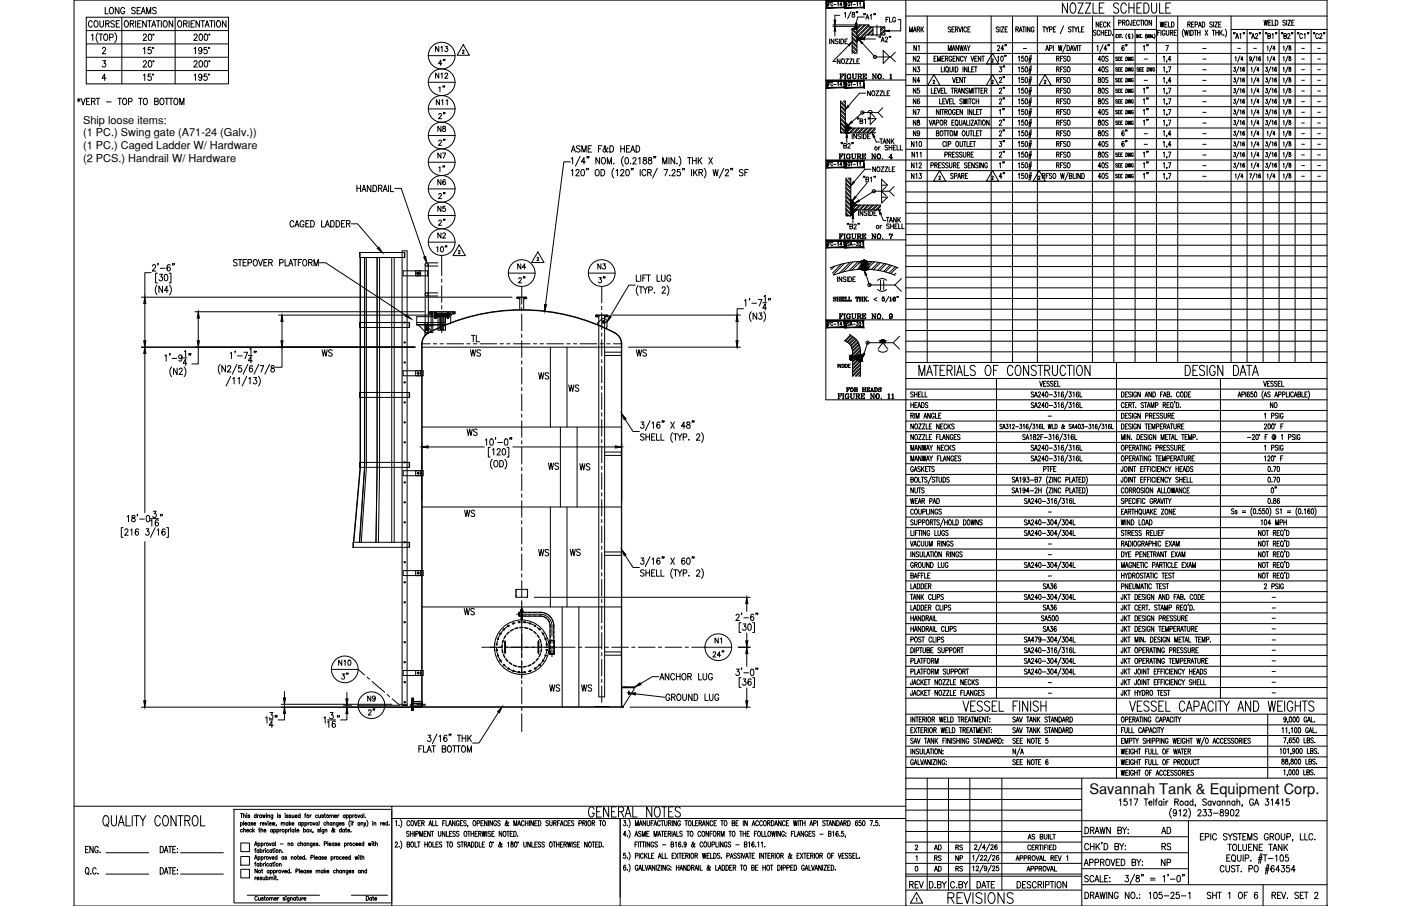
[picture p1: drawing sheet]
<svg xmlns="http://www.w3.org/2000/svg" width="432mm" height="279mm" viewBox="0 0 432 279" stroke-linecap="round" stroke-linejoin="round" font-family="sans-serif">
<defs><g id="words">
<text font-size="6.6" x="291.4" y="279.8">REVISIONS</text>
<g font-size="5.3">
<text x="98.4" y="111.1">WS</text>
<text x="143.9" y="111.1">WS</text>
<text x="195.1" y="111.1">WS</text>
<text x="165.1" y="118.2">WS</text>
<text x="174.3" y="122.1">WS</text>
<text x="168.3" y="146">WS</text>
<text x="142.2" y="160.5">WS</text>
<text x="142.2" y="190.9">WS</text>
<text x="168.6" y="214.5">WS</text>
<text x="178.5" y="214.5">WS</text>
<text x="112.5" y="221.9">2&quot;</text>
<text x="279.4" y="275.2">REV</text>
</g>
<g font-size="4.9">
<text x="26.5" y="9.5">COURSE</text>
<text x="133.3" y="17.3">N13</text>
<text x="280.8" y="16.9">N1</text>
<text x="355.2" y="16.9" transform="rotate(-90 355.2 16.9)">1&quot;</text>
<text x="138.3" y="21.5" transform="rotate(-90 138.3 21.5)">4&quot;</text>
<text x="306.9" y="23.3">3&quot;</text>
<text x="133.3" y="25.4">N12</text>
<text x="134.4" y="29.6">1&quot;</text>
<text x="280.5" y="26.8">N4</text>
<text x="306.9" y="30">2&quot;</text>
<text x="337.6" y="26.8">80S</text>
<text x="355.2" y="30" transform="rotate(-90 355.2 30)">1&quot;</text>
<text x="306.9" y="33.2">2&quot;</text>
<text x="351.4" y="33.2">1&quot;</text>
<text x="134.4" y="37.7">2&quot;</text>
<text x="280.5" y="39.9">N8</text>
<text x="280.5" y="36.7">N7</text>
<text x="306.9" y="39.9">2&quot;</text>
<text x="337.6" y="36.7">40S</text>
<text x="337.6" y="39.9">80S</text>
<text x="355.2" y="39.9" transform="rotate(-90 355.2 39.9)">1&quot;</text>
<text x="138.3" y="46.2" transform="rotate(-90 138.3 46.2)">2&quot;</text>
<text x="280.1" y="46.6">N10</text>
<text x="306.9" y="43">2&quot;</text>
<text x="337.6" y="46.6">40S</text>
<text x="134.1" y="50.1">N7</text>
<text x="306.9" y="49.7">2&quot;</text>
<text x="337.6" y="49.7">80S</text>
<text x="355.2" y="49.7" transform="rotate(-90 355.2 49.7)">1&quot;</text>
<text x="355.2" y="52.9" transform="rotate(-90 355.2 52.9)">1&quot;</text>
<text x="138.3" y="54.3" transform="rotate(-90 138.3 54.3)">1&quot;</text>
<text x="280.1" y="56.4">N13</text>
<text x="310.8" y="56.4" transform="rotate(-90 310.8 56.4)">4&quot;</text>
<text x="337.6" y="56.4">40S</text>
<text x="134.4" y="62.4">2&quot;</text>
<text x="134.4" y="70.6">2&quot;</text>
<text x="134.1" y="74.8">N2</text>
<text x="158.8" y="84.3">N4</text>
<text x="183.4" y="84.3">N3</text>
<text x="144.3" y="106.5">TL</text>
<text x="390.5" y="127">NO</text>
<text x="143.2" y="135.5">WS</text>
<text x="177.8" y="146">WS</text>
<text x="394.8" y="153.1" transform="rotate(-90 394.8 153.1)">0&quot;</text>
<text x="165.1" y="172.5">WS</text>
<text x="175" y="172.5">WS</text>
<text x="219.4" y="199.7">N1</text>
<text x="104.4" y="210.6">3&quot;</text>
<text x="357" y="258.2">AD</text>
<text x="357.4" y="263.2">RS</text>
<text x="357" y="268.1">NP</text>
</g>
<text font-size="4.5" x="335.7" y="244.9">Savannah Tank &amp; Equipment Corp.</text>
<g font-size="4.4">
<text x="272.3" y="8.1">FLG</text>
<text x="279.4" y="10.9">MARK</text>
<text x="336.9" y="9.5">NECK</text>
<text x="356.7" y="9.5">WELD</text>
<text x="348.5" y="16.9" transform="rotate(-90 348.5 16.9)">6&quot;</text>
<text x="280.5" y="23.3">N3</text>
<text x="280.5" y="20.1">N2</text>
<text x="337.6" y="20.1">40S</text>
<text x="337.6" y="23.3">40S</text>
<text x="280.5" y="30">N5</text>
<text x="337.6" y="30">80S</text>
<text x="133.7" y="33.5">N11</text>
<text x="280.5" y="33.2">N6</text>
<text x="337.6" y="33.2">80S</text>
<text x="134.1" y="41.6">N8</text>
<text x="310.8" y="36.7" transform="rotate(-90 310.8 36.7)">1&quot;</text>
<text x="270.2" y="45.5">TANK</text>
<text x="280.5" y="43">N9</text>
<text x="337.6" y="43">80S</text>
<text x="348.5" y="43" transform="rotate(-90 348.5 43)">6&quot;</text>
<text x="348.5" y="46.6" transform="rotate(-90 348.5 46.6)">6&quot;</text>
<text x="280.1" y="52.9">N12</text>
<text x="310.8" y="52.9" transform="rotate(-90 310.8 52.9)">1&quot;</text>
<text x="337.6" y="52.9">40S</text>
<text x="134.1" y="58.2">N6</text>
<text x="134.1" y="66.3">N5</text>
<text x="103.4" y="206.4">N10</text>
<text x="112.5" y="217.3">N9</text>
<text x="287.2" y="263.2">AD</text>
<text x="293.9" y="263.2">RS</text>
<text x="287.2" y="269.9">AD</text>
<text x="287.2" y="266.7">RS</text>
<text x="293.5" y="266.7">NP</text>
<text x="293.9" y="269.9">RS</text>
</g>
<g font-size="3.4">
<text x="25.6" y="38.3">Ship loose items:</text>
<text x="25.6" y="42.1">(1 PC.) Swing gate (A71-24 (Galv.))</text>
<text x="25.6" y="45.8">(1 PC.) Caged Ladder W/ Hardware</text>
<text x="25.6" y="49.8">(2 PCS.) Handrail W/ Hardware</text>
</g>
<g font-size="2.6">
<text x="314.3" y="16.2">-</text>
<text x="369.7" y="16.2">-</text>
<text x="380.6" y="16.2">-</text>
<text x="385.6" y="16.2">-</text>
<text x="400.4" y="16.2">-</text>
<text x="405.3" y="16.2">-</text>
<text x="351.7" y="19.4">-</text>
<text x="369.7" y="19.4">-</text>
<text x="369.7" y="22.6">-</text>
<text x="400.4" y="19.4">-</text>
<text x="400.4" y="22.6">-</text>
<text x="405.3" y="19.4">-</text>
<text x="405.3" y="22.6">-</text>
<text x="351.7" y="26.1">-</text>
<text x="369.7" y="29.3">-</text>
<text x="369.7" y="26.1">-</text>
<text x="400.4" y="29.3">-</text>
<text x="400.4" y="26.1">-</text>
<text x="405.3" y="29.3">-</text>
<text x="405.3" y="26.1">-</text>
<text x="369.7" y="32.5">-</text>
<text x="369.7" y="36">-</text>
<text x="400.4" y="32.5">-</text>
<text x="400.4" y="36">-</text>
<text x="405.3" y="32.5">-</text>
<text x="405.3" y="36">-</text>
<text x="369.7" y="39.2">-</text>
<text x="400.4" y="39.2">-</text>
<text x="405.3" y="39.2">-</text>
<text x="351.7" y="42.3">-</text>
<text x="351.7" y="45.9">-</text>
<text x="369.7" y="45.9">-</text>
<text x="369.7" y="42.3">-</text>
<text x="400.4" y="45.9">-</text>
<text x="400.4" y="42.3">-</text>
<text x="405.3" y="45.9">-</text>
<text x="405.3" y="42.3">-</text>
<text x="369.7" y="49">-</text>
<text x="369.7" y="52.2">-</text>
<text x="400.4" y="49">-</text>
<text x="400.4" y="52.2">-</text>
<text x="405.3" y="49">-</text>
<text x="405.3" y="52.2">-</text>
<text x="369.7" y="55.7">-</text>
<text x="400.4" y="55.7">-</text>
<text x="405.3" y="55.7">-</text>
<text x="322.1" y="129.5">-</text>
<text x="322.1" y="159.1">-</text>
<text x="322.1" y="172.2">-</text>
<text x="322.1" y="169">-</text>
<text x="322.1" y="178.9">-</text>
<text x="391.2" y="185.6">-</text>
<text x="391.2" y="188.7">-</text>
<text x="391.2" y="191.9">-</text>
<text x="391.2" y="195.1">-</text>
<text x="391.2" y="198.6">-</text>
<text x="391.2" y="201.8">-</text>
<text x="391.2" y="208.5">-</text>
<text x="391.2" y="205">-</text>
<text x="322.1" y="214.8">-</text>
<text x="322.1" y="211.7">-</text>
<text x="391.2" y="211.7">-</text>
<text x="391.2" y="214.8">-</text>
</g>
</g></defs>
<!-- layer: DIM -->
<g fill="none" stroke="#000" stroke-width=".31">
<path d="M26.6 5.3h43.8v20.6h-43.8zM26.6 13.5h43.8M26.6 9.4h43.8M26.6 17.7h43.8M28.2 10.9l.4-.4v2M30.2 10.1a2.3 2.3 0 0 0 0 3M31.1 10.5v2M31.6 15.1l.2-.4 .4-.1 .4 .6-1.1 1.4h1.1M31.7 18.7h.9l-.5 .8a.6 .6 0 0 1 .4 .9 .6 .6 0 0 1-1-.1M32.3 10.6a.98 .98 0 0 1 1 .7 .98 .98 0 0 1-.6 1.2 1.06 1.06 0 0 1-.8-.8 1.06 1.06 0 0 1 .4-1.1zM32.4 2.3v2h1M33.8 11.5l.9-.1 .2-.2-.2-.6-.9-.1v2"/>
<path d="M34 2.4l.2-.1a1 1 0 0 1 .8 1 1 1 0 0 1-.8 1 1.26 1.26 0 0 1-.2-1.9zM35.4 10.1a2.24 2.24 0 0 1 0 3M36.7 2.3v2l-1.2-2v2M37.5 5.3v20.6M38.4 2.8a.61 .61 0 0 0-.7-.5 .61 .61 0 0 0-.5 .7v.5a.61 .61 0 0 0 .6 .8 .61 .61 0 0 0 .6-.8h-.4M40.1 7.3l1-.1 .1-.6-1.1-.2v2M40.7 7.3l.6 1.1M41.7 2.6l-.4-.3-.7 .3 .1 .4 .8 .4v.8l-.5 .1-.4-.3M41.8 6.4v2M42.2 3.2h.7M42.4 7.3h.7M43.3 2.3h-1.1v2h1.1"/>
<path d="M43.5 6.4h-1.1v2h1.1M43.5 4.3l.7-2 .6 2M43.8 3.6h.8M44.2 11l.1-.4 .5-.1 .3 .6-1 1.4h1.1M44.2 19.2l.1-.4 .5-.1 .3 .6-1 1.4h1.1M44.2 15l.4-.4v2M45.1 6.4v2l-1.1-2v2M45.2 4.3v-2l.6 2 .7-2v2M45.5 6.4h1.1M45.9 10.6h.7l.1 .3v1.2l-.4 .4-.4-.1-.1-.3-.1-.8zM45.9 18.8l.3-.1a1.07 1.07 0 0 1 .6 1 1.07 1.07 0 0 1-.6 1 1.38 1.38 0 0 1-.3-1.9zM46 6.4v2"/>
<path d="M46.5 14.6h-.8l-.1 .9a.61 .61 0 0 1 .9 0 .61 .61 0 0 1 0 .9 .61 .61 0 0 1-.9-.2M46.8 8.4l.6-2 .6 2M47 7.7h.8M48.2 2.6l-.4-.3-.6 .1-.1 .5 .9 .5 .2 .6-.4 .3-.8-.3M48.2 6.4h1.1M48.7 6.4v2M49.7 6.4v2M50.6 6.5l.2-.1a1 1 0 0 1 .8 1 1 1 0 0 1-.8 1 1.26 1.26 0 0 1-.2-1.9zM53.2 6.4v2l-1.1-2v2M54 5.3v20.6M55.1 6.5l.1-.1a1 1 0 0 1 .8 1 1 1 0 0 1-.8 1 1.28 1.28 0 0 1-.1-1.9zM56.6 7.3l.9-.1 .1-.6-1-.2v2"/>
<path d="M57.1 7.3l.6 1.1M58.3 6.4v2M58.9 7.3h.6M59.8 11l.2-.4 .4-.1 .3 .6-1 1.4h1.1M59.8 19.2l.2-.4 .4-.1 .3 .6-1 1.4h1.1M59.8 15l.4-.4v2M59.9 6.4h-1v2h1M61.5 6.4v2l-1.1-2v2M61.6 10.6l.2-.1a1.07 1.07 0 0 1 .7 1 1.07 1.07 0 0 1-.7 1l-.2-.1-.3-.8zM61.6 18.8l.2-.1a1.07 1.07 0 0 1 .7 1 1.07 1.07 0 0 1-.7 1 1.38 1.38 0 0 1-.2-1.9zM61.9 6.4h1.1M62.2 15.3l-.2 .4a.55 .55 0 0 1-.7-.2 .55 .55 0 0 1 .1-.7 .55 .55 0 0 1 .7 .1l.1 .4a.93 .93 0 0 1-.6 1.3l-.3-.3"/>
<path d="M62.5 6.4v2M63.2 10.6h.6l.1 .3v1.2l-.4 .4-.5-.4-.1-.8zM63.2 18.8l.2-.1a1.07 1.07 0 0 1 .6 1 1.07 1.07 0 0 1-.6 1 1.35 1.35 0 0 1-.2-1.9zM63.2 8.4l.6-2 .7 2M63.4 7.7h.8M63.8 14.6h-.9v.9a.61 .61 0 0 1 .9 0 .61 .61 0 0 1-.1 .9 .61 .61 0 0 1-.9-.2M64.6 6.4h1.1M65.2 6.4v2M66.1 6.4v2M67 6.5l.2-.1a1 1 0 0 1 .8 1 1 1 0 0 1-.8 1 1.24 1.24 0 0 1-.2-1.9zM69.7 6.4v2l-1.2-2v2M132 17.2h8.3"/>
<path d="M23.9 30.6l.8 .6M24.3 30.3v1.1M24.7 30.6l-.8 .6M25 30.3l.6 2 .7-2M26.6 21.8h43.8M26.7 31.2h.6M27.7 30.3h-1v2h1M28.2 31.2h.9l.1-.7-1-.2v2M28.7 31.2l.6 1.1M29.6 30.3h1.1M30.2 30.3v2M32.7 24.1h-1.2l.8-1.3v2"/>
<path d="M32.8 31.4h1.4M36.3 30.3h1.1M36.9 30.3v2M38.1 30.4l.1-.1a1 1 0 0 1 .9 1 1 1 0 0 1-.9 1 1.24 1.24 0 0 1-.1-1.9zM39.6 31.3l1-.1v-.7l-1-.2v2M42.7 30.3h1.1M43.3 30.3v2M44.2 23.2l.4-.4v2M44.5 30.4l.1-.1a1 1 0 0 1 .8 1 1 1 0 0 1-.8 1 1.24 1.24 0 0 1-.1-1.9zM46.5 22.8h-.8l-.1 .9a.61 .61 0 0 1 .9 0 .61 .61 0 0 1 0 .9 .61 .61 0 0 1-.9-.2M47.7 31.2h.9l.1-.7-1-.2v2l1-.2 .1-.5-.4-.4M49.6 30.4l.1-.1a1 1 0 0 1 .9 1 1 1 0 0 1-.9 1 1.24 1.24 0 0 1-.1-1.9z"/>
<path d="M50.9 30.3h1.1M51.4 30.3v2M52.1 30.3h1.2M52.7 30.3v2M53.9 30.4l.2-.1a1 1 0 0 1 .8 1 1 1 0 0 1-.8 1 1.24 1.24 0 0 1-.2-1.9zM55.4 32.3v-2l.6 2 .7-2v2M59.8 23.2l.4-.4v2M62.2 23.5l-.2 .5a.55 .55 0 0 1-.7-.2 .55 .55 0 0 1 .1-.8 .55 .55 0 0 1 .7 .1l.1 .4a.96 .96 0 0 1-.6 1.3l-.3-.3M63.8 22.8h-.9v.9a.61 .61 0 0 1 .9 0 .61 .61 0 0 1-.1 .9 .61 .61 0 0 1-.9-.2M132 25.4h8.3M132 33.6h8.3M110 57.1v2"/>
<path d="M110 58.1h1.1M111.1 57.1v2M111.5 59.1l.7-2 .6 2M111.8 58.4h.8M114.3 57.1v2l-1.1-2v2M115 57.1a1 1 0 0 1 1.1 1 1 1 0 0 1-1.1 1zM116.6 58.1l1-.1 .1-.7-1.1-.2v2M117.2 58.1l.6 1M118.1 59.1l.6-2 .7 2M118.3 58.4h.8M119.8 57.1v2M120.4 57.1v2h.9"/>
<path d="M121.7 58.1h2l7.2 21.1M132 58.3h8.3M132 50h8.3M132 41.8h8.3M175.7 49.9h-1.9l-5.7 44.1M176.1 46.9l.6-2 .7 2M176.1 49l.4-.4v2M176.1 52.6l.4-.3v1.9M176.3 46.2h.8M177.5 52.7l.3-.4h.4l.3 .3-.3 .7-.8 .9h1.2M178.8 45.2l-.4-.3-.7 .3 .1 .5 .9 .4 .1 .5-.4 .3-.7-.3M178.8 48.2l-1.4 3"/>
<path d="M179.3 52.3h.4a1.14 1.14 0 0 1-.2 1.9l-.4-.4-.1-.4zM179.3 46.9v-2l.7 2 .6-2v2M180.4 49.9h-1.2l.8-1.3v2M180.9 52h-.2h.2l-.2 .4M181 48.3h-.1h.1l-.1 .5M181.3 45.9h.6M181.4 52h-.2h.2l-.2 .4M181.5 48.3l-.1 .5M182.3 44.9h-1v2h1M183.7 52.3h.2a1 1 0 0 1 .8 .9 1 1 0 0 1-.8 1 1.29 1.29 0 0 1-.2-1.9zM184.5 45.9h.6M184.8 48.6v2l-1.1-2v2"/>
<path d="M185.3 52.3a1 1 0 0 1 1.1 .9 1 1 0 0 1-1.1 1zM185.5 44.9h-1v2M185.7 48.7l.1-.1a1 1 0 0 1 .9 1 1 1 0 0 1-.9 1 1.27 1.27 0 0 1-.1-1.9zM187.2 50.6v-2l.6 2 .6-2v2M187.4 45.8l-.1-.2a1.14 1.14 0 0 1-1.3 1.2l-.1-.7 .8-.7-.2-.5-.3 .3 .1 .5 .7 1.1 .3 .1 .1-.2M188 44.9a.99 .99 0 0 1 1.1 1 .99 .99 0 0 1-1.1 1zM189.1 50.5h.2zM189.2 51.9a2.3 2.3 0 0 0 0 3M189.9 52.6l.4-.3v1.9M191.3 52.7l.3-.4h.5l.2 .3-.3 .7-.8 .9h1.2M191.3 45.9h1.1M191.3 44.9v2"/>
<path d="M192.1 48.2a2.24 2.24 0 0 0 0 3M192.4 44.9v2M192.8 48.7l.5-.1a1.15 1.15 0 0 1-.2 2l-.4-.4-.1-.5zM193.1 52.3h.2a1.06 1.06 0 0 1 .7 .9 1.06 1.06 0 0 1-.7 1l-.5-.8zM193.1 45.9h.6M194.1 44.9h-1v2h1M194.4 46.9l.6-2 .6 2M194.4 50.4v.2zM194.6 46.2h.8M194.7 52l-.2 .4M195.1 49.1l.3-.5 .5 .1 .1 .3-1 1.6h1.1M195.2 52l-.2 .4"/>
<path d="M196 44.9a.99 .99 0 0 1 1.2 1 .99 .99 0 0 1-1.2 1zM196.8 49l.4-.4v2M197.3 52.3v1.9M198.4 48.7v.6a.79 .79 0 0 1 .8 .3 .79 .79 0 0 1 0 .9 .64 .64 0 0 1-1.1-.5 .64 .64 0 0 1 .9-.7l.2-.2v-.4zM199.1 52.7a.62 .62 0 0 0-.8-.4 .62 .62 0 0 0-.4 .7v.5a.62 .62 0 0 0 .4 .7 .62 .62 0 0 0 .8-.4M199.6 53.2l1-.1v-.8h-1v1.9M199.9 48.7v.6a.72 .72 0 0 1 .9 .4 .72 .72 0 0 1-.3 .9 .64 .64 0 0 1-.8-.7 .64 .64 0 0 1 .9-.6l.2-.2-.1-.4zM200.2 53.2l.5 1M201.6 48.3h-.1h.1l-.1 .5M202.1 48.3l-.1 .5M202.6 51.9l-1.5 3M204.3 50.6v-2l.6 2 .6-2v2"/>
<path d="M204.7 52.3h1.1l-.8 1.9M206.2 48.6v2M206.3 54.1h.2zM207.1 52.7l.4-.4h.4l.2 .3-.2 .7-.8 .9h1.1M207.9 48.6v2l-1.1-2v2M208.6 50.4v.2zM209.3 48.2a2.3 2.3 0 0 1 0 3M209.6 52.3h-.8l-.1 .8a.61 .61 0 0 1 .9 0 .61 .61 0 0 1-.1 .9 .61 .61 0 0 1-.9-.2M210.5 52l-.2 .4M211 52h-.2h.2l-.2 .4M211.9 48.6h1.1M212.5 48.6v2"/>
<path d="M213.1 52.3v1.9M213.4 48.6v2M213.4 49.5h1.2M213.8 52.3v1.9M214.2 53.1l.7 1.1M214.6 48.6v2M214.9 52.3l-1.1 1.3M215.2 48.6v2M215.4 53.2l1-.1 .1-.7-1.1-.1v1.9M215.6 49.4l.7 1.2M216 53.2l.6 1M216.3 48.6l-1.1 1.3"/>
<path d="M217 51.9a2.24 2.24 0 0 1 0 3M218.5 48.6l1.1 2M219.6 48.6l-1.1 2M219.8 52.3l.4 1.9 .3-1.9 .4 1.9 .4-1.9M223.1 51.9l-1.4 3M223.6 52.7l.3-.4h.3l.3 .3-.2 .7-.8 .9h1.1M225.3 52h-.1h.1l-.1 .4M225.8 52l-.1 .4M229 52.5l-.4-.2-.7 .2 .1 .5 .9 .5v.6l-.6 .1-.4-.3M229.6 53.2h.6M230.6 52.3h-1v1.9M90.6 68.5a.62 .62 0 0 0-.8-.5 .62 .62 0 0 0-.4 .8v.5a.62 .62 0 0 0 .4 .7 .62 .62 0 0 0 .8-.5"/>
<path d="M90.9 70l.6-2 .7 2M91.1 69.3h.8M93.7 68.5a.61 .61 0 0 0-.8-.5 .61 .61 0 0 0-.4 .8v.5a.61 .61 0 0 0 .6 .7 .61 .61 0 0 0 .6-.7h-.4M94.3 69h.6M95.3 68h-1v2h1M95.8 68a1 1 0 0 1 1.1 1 1 1 0 0 1-1.1 1zM99.1 68v2h1M100.2 70l.7-2 .6 2M100.5 69.3h.8M101.9 68a.99 .99 0 0 1 1.1 1 .99 .99 0 0 1-1.1 1zM103.6 68a1 1 0 0 1 1.1 1 1 1 0 0 1-1.1 1zM105.3 69h.6"/>
<path d="M106.3 68h-1v2h1M106.8 69l.9-.1 .1-.7-1-.2v2M107.3 69l.6 1M108.2 69h2l6.3 7.4M132 74.7h8.3M132 66.5h8.3M134.6 76.4l.3-.3v1.6M136 76.2l.1-.1a.84 .84 0 0 1 .6 .8 .84 .84 0 0 1-.6 .8l-.4-.7zM43.6 91.7h114.2M44.6 93.6v11.5M46.6 84.1h-2v7.6M47 82.1l.3-.5h.3l.4 .4-.3 .6-.8 1h1.1"/>
<path d="M48.4 87.9a2.3 2.3 0 0 0 0 3M48.5 84.2h-.5v3h.5M48.8 81.3l-.2 .5M49.2 84.6h.9l-.5 .8a.6 .6 0 0 1 .5 .9 .6 .6 0 0 1-1.1-.1M49.4 82.7h1.4M50.1 88.3v2l-1.1-2v2M50.8 84.7l.3-.1a1.09 1.09 0 0 1 .6 1 1.09 1.09 0 0 1-.6 1l-.3-.1-.2-.8zM51.8 89.6h-1.1l.8-1.3v2M52.1 84.2h.6v3h-.6M52.2 87.9a2.24 2.24 0 0 1 0 3M52.5 81.9l-.4-.3a1.1 1.1 0 0 0-.6 1 1.1 1.1 0 0 0 .5 1 .57 .57 0 0 0 .6-.6 .57 .57 0 0 0-.5-.5 .57 .57 0 0 0-.6 .4M53.2 81.3l-.1 .5"/>
<path d="M53.7 81.3h-.1h.1l-.1 .5M60.1 96.1h70.7M61.1 98.1v7M73.1 80.3l-.4-.3-.7 .3 .1 .5 .8 .4v.7l-.5 .1-.4-.3M73.4 80h1.1M74 80v2M74.9 81h.7M76 80h-1.1v2h1.1M76.4 81.1l1-.1 .1-.8-1.1-.2v2M78.4 80.1l.1-.1a1 1 0 0 1 .8 1 1 1 0 0 1-.8 1 1.24 1.24 0 0 1-.1-1.9zM79.6 80l.7 2 .6-2M81.3 81h.7"/>
<path d="M82.4 80h-1.1v2h1.1M82.8 81l1-.1 .1-.7-1.1-.2v2M83.4 81l.5 1M85.9 97.2h47.3M86.2 81.1l.9-.1 .1-.8-1-.2v2M86.9 99.1v6M87.9 80v2h.9M89 82l.6-2 .7 2M89.2 81.3h.8M90.4 80h1.1M91 80v2M91.9 81h.7"/>
<path d="M93 80h-1.1v2M93.6 80.1l.2-.1a1 1 0 0 1 .8 1 1 1 0 0 1-.8 1 1.24 1.24 0 0 1-.2-1.9zM95.1 81l1-.1 .1-.7-1.1-.2v2M95.7 81l.5 1M96.8 82v-2l.6 2 .7-2v2M98.4 81h2l24.7 16.3M156.7 84.2h8.2M159.9 86l.2-.4 .6 .3-.9 1.3h1M181.4 84.2h8.2M184.6 85.6h.8l-.5 .6a.5 .5 0 0 1 .4 .8 .5 .5 0 0 1-.8-.1M188.8 97.2h39.4M195.8 87.9h-2l-5.7 9.7"/>
<path d="M196.1 84.8v2h1M196.7 88.1a2.24 2.24 0 0 0 0 3M197 88.5h1.1M197.5 84.8v2M197.5 88.5v1.9M198.1 85.7h.7M198.3 88.5l.6 .9v1M199.2 84.8h-1.1v2M199.3 84.8h1.1M199.6 88.5l-.7 .9M199.9 84.8v2M199.9 89.5l1-.1v-.9h-1v1.9"/>
<path d="M201.7 90.2v.2zM202.5 84.8v2h1M203.9 84.8v1.4l.4 .6 .6-.3 .1-1.7M204.1 88.9l.3-.4h.5l.1 .3-.2 .7-.8 .9h1.1M205.6 88.1a2.3 2.3 0 0 1 0 3M206.7 85.3a.62 .62 0 0 0-.7-.5 .62 .62 0 0 0-.5 .7v.5a.62 .62 0 0 0 .6 .8 .62 .62 0 0 0 .6-.8h-.4M227.2 99.1v6M229.2 95.2h-2v2M229.5 92.8l.4-.4v2M231.1 92.1h-.2h.2l-.2 .5M231.6 96.1a2.24 2.24 0 0 0 0 3M231.7 93.5h1.5"/>
<path d="M233.2 96.5v2l-1.1-2v2M233.7 92.4h1.1l-.8 2M234 96.5h.8l-.4 .8a.6 .6 0 0 1 .4 .9 .6 .6 0 0 1-1-.1M235.1 93.4h1.2M235.4 96.1a2.3 2.3 0 0 1 0 3M235.5 91.4l.4-.3v1.9M236.3 95h-1.2l.8-1.3v2M237 92.1l-.2 .5M237.5 92.1h-.2h.2l-.2 .5M43.6 107.1h84.3M44.6 109v49.1M50.8 109.8l.4-.4v2"/>
<path d="M52.4 109.1h-.1h.1l-.1 .5M52.9 113.2a2.24 2.24 0 0 0 0 3M53.1 110.5h1.4M54.6 113.5v2l-1.1-2v2M55.2 114l.3-.5 .5 .1 .2 .3-.3 .7-.8 .9h1.2M56.1 110.1a.53 .53 0 0 1-.8 .3 .53 .53 0 0 1-.1-.8 .53 .53 0 0 1 .8 .1l.1 .4a.92 .92 0 0 1-.6 1.3l-.4-.3M56.4 110.4h1.2M56.7 113.2a2.3 2.3 0 0 1 0 3M56.8 108.5l.4-.4v2M57.6 112h-1.2l.8-1.3v2M58.3 109.1h-.1h.1l-.1 .5M58.8 109.1h-.1h.1l-.1 .5"/>
<path d="M61.1 107.1v5.1h-2M67.8 112.4a2.3 2.3 0 0 0 0 3M69.5 112.8v1.9l-1.1-1.9v1.9M70.1 113.2l.4-.4h.5l.1 .3-1 1.6h1.1M71 109l.4-.4v2M71.1 116l-1.4 3M71.8 116.8l.4-.4v2M72.5 108.3l-.1 .5M73 112.4l-1.4 3M73.2 109.7h1.4M73.3 116.8l.4-.4v2M74.4 112.8h-.8l-.1 .8a.61 .61 0 0 1 .9 0 .61 .61 0 0 1-.1 .9 .61 .61 0 0 1-.9-.2"/>
<path d="M75.2 108.6h1.1l-.8 2M76.1 116l-1.5 3M76.4 112.4l-1.4 3M76.5 109.6h1.2M76.7 116.8l.4-.4v2M76.9 107.7l.4-.4v2M77.7 111.3h-1.2l.8-1.4v2M77.8 113l-.5-.2a1.12 1.12 0 0 0 .1 1.9 .59 .59 0 0 0 .5-.7 .59 .59 0 0 0-.8-.4l-.2 .5M78.2 116.4h.9l-.5 .8a.6 .6 0 0 1 .5 .9 .6 .6 0 0 1-1-.1M78.5 108.3h-.2h.2l-.2 .5M78.9 108.3l-.1 .5M79.7 116a2.24 2.24 0 0 1 0 3"/>
<path d="M79.7 112.4l-1.4 3M80.1 112.8h1.2l-.8 1.9M83.1 112.4l-1.5 3M83.7 112.8v.6a.72 .72 0 0 1 .8 .4 .72 .72 0 0 1-.3 .9 .64 .64 0 0 1-.8-.6 .64 .64 0 0 1 .9-.6l.2-.3-.1-.4zM86.9 107.1v6.2h-2M193.7 107.1h34.5M130 136.8v17.5M132 137.8h17.3M149.6 135.7l.4-.4v2M151.1 138h-.6v3h.6M151.2 135.4l.2-.1a1.07 1.07 0 0 1 .7 1 1.07 1.07 0 0 1-.7 1 1.41 1.41 0 0 1-.2-1.9zM151.8 138.7l.4-.4v2"/>
<path d="M152.8 135.1l-.2 .4M153.2 138.8l.2-.3 .5-.2 .3 .6-1.1 1.4h1.2M153.4 136.5h1.5M155 138.5l.2-.2a1.06 1.06 0 0 1 .7 1 1.06 1.06 0 0 1-.7 1 1.41 1.41 0 0 1-.2-1.8zM155.7 135.4l.2-.1a1.06 1.06 0 0 1 .7 1 1.06 1.06 0 0 1-.7 1l-.2-.1-.3-.7zM156.3 138h.5v3h-.5M157.3 135.1h-.2h.2l-.2 .4M157.7 135.1l-.1 .4M158.1 137.8h31.6M191.6 136.8v17.5M192.7 129.3l2.4 3.8h2M197.5 130.1h.9l-.4 .8a.6 .6 0 0 1 .4 .9 .6 .6 0 0 1-1-.1"/>
<path d="M198.5 134.1l-.4-.3-.6 .1v.6l.9 .4 .1 .6-.4 .3-.7-.3M199.1 133.8v2M199.1 134.7h1.1M200.2 133.8v2M200.3 129.8l-1.4 3M200.8 134.7h.7M201 130.5l.4-.4v2M201.9 133.8h-1.1v2h1.1M202.4 133.8v2h.9M203.4 130.4l-.3-.3a1.1 1.1 0 0 0-.7 1 1.1 1.1 0 0 0 .6 1 .57 .57 0 0 0 .5-.5 .57 .57 0 0 0-.5-.6 .57 .57 0 0 0-.6 .4M203.7 133.8v2h1M204.2 129.8l-.2 .5"/>
<path d="M204.7 129.8h-.2h.2l-.2 .5M206.7 130.1l1.2 2M207.3 133.4a2.3 2.3 0 0 0 0 3M207.6 133.8h1.1M207.9 130.1l-1.2 2M208.2 133.8v2M208.9 133.8l.6 .9v1.1M210.2 133.8l-.7 .9M210.6 134.8l.9-.1 .2-.2-.2-.6-.9-.1v2M211.2 131.4h-1.2l.8-1.3v2M211.8 130.2v.6a.72 .72 0 0 1 .8 .4 .72 .72 0 0 1-.3 .9 .64 .64 0 0 1-.7-.7 .64 .64 0 0 1 .8-.5l.2-.3v-.4zM212.2 135.7h.2z"/>
<path d="M213.4 129.8h-.1h.1l-.1 .5M213.9 129.8l-.1 .5M214.7 134.3l.3-.5 .5 .1 .2 .3-.3 .6-.8 1h1.2M216.2 133.4a2.3 2.3 0 0 1 0 3M39.2 159.3l.4-.3v1.9M40.7 159v.6a.79 .79 0 0 1 .8 .4 .79 .79 0 0 1 0 .8 .64 .64 0 0 1-1-.4 .64 .64 0 0 1 .9-.7l.2-.3-.1-.4zM42.4 158.7l-.2 .5M45.3 159h.4a1.15 1.15 0 0 1-.2 1.9l-.4-.4-.1-.4zM46.4 159.9h2.5M47.2 157.6h.9l-.5 .8a.6 .6 0 0 1 .5 .9 .6 .6 0 0 1-1-.1M49.6 158.7h-.2h.2l-.2 .5M50.1 158.7l-.2 .5"/>
<path d="M151.7 141.6a2.31 2.31 0 0 0 0 3M152.5 142.1l.2-.1a1 1 0 0 1 .8 1 1 1 0 0 1-.8 1 1.24 1.24 0 0 1-.2-1.9zM154 142a1 1 0 0 1 1.2 1 1 1 0 0 1-1.2 1zM155.6 141.6a2.24 2.24 0 0 1 0 3M37.9 162.7h-.5v3h.5M38.5 163.6l.3-.5 .5 .1 .2 .3-1.1 1.6h1.1M40.2 163.5l.4-.4v2M42.6 163.4l-.3-.3a1.1 1.1 0 0 0-.6 1 1.1 1.1 0 0 0 .5 1 .58 .58 0 0 0 .5-.8 .58 .58 0 0 0-.8-.4l-.2 .5M43 160.1h1.5M44.6 167v49.1M45 163.1h.9l-.5 .7a.6 .6 0 0 1 .5 1 .6 .6 0 0 1-1-.1M46.4 160.7l.4-.4v1.9"/>
<path d="M47.8 162.7l-1.4 3M48.5 163.5l.4-.4v2M48.8 160.5l-.5-.2a1.14 1.14 0 0 0 .1 1.9 .57 .57 0 0 0 .5-.8 .57 .57 0 0 0-1-.1l-.1 .3M50.9 163.4l-.5-.3a1.14 1.14 0 0 0 .1 2 .57 .57 0 0 0 .4-.9 .57 .57 0 0 0-.9-.1l-.1 .3M51.4 162.7h.5v3h-.5M192.7 171.2l2.4 3.8h2M197.5 172.1h.9l-.4 .7a.6 .6 0 0 1 .4 .9 .6 .6 0 0 1-1 0M198.5 176l-.4-.3-.6 .1v.6l.9 .4 .1 .6-.4 .3-.7-.3M199.1 175.7v2M199.1 176.7h1.1M200.2 175.7v2M200.3 171.7l-1.4 3"/>
<path d="M200.8 176.7h.7M201 172.4l.4-.3v1.9M201.9 175.7h-1.1v2h1.1M202.4 175.7v2h.9M203.4 172.3l-.3-.2a1.09 1.09 0 0 0-.7 .9 1.09 1.09 0 0 0 .6 1 .57 .57 0 0 0 .5-.5 .57 .57 0 0 0-.5-.6 .57 .57 0 0 0-.6 .5M203.7 175.7v2h1M204.2 171.8l-.2 .4M204.7 171.8h-.2h.2l-.2 .4M206.7 172.1l1.2 1.9M207.3 175.3a2.3 2.3 0 0 0 0 3.1M207.6 175.7h1.1M207.9 172.1l-1.2 1.9"/>
<path d="M208.2 175.7v2M208.9 175.7l.6 1v1M210.2 175.7l-.7 1M210.6 176.7h.9l.1-.8-1-.2v2M211.1 172.3l-.4-.2a1.09 1.09 0 0 0-.6 .9 1.09 1.09 0 0 0 .6 1 .57 .57 0 0 0 .5-.5 .57 .57 0 0 0-.5-.6 .57 .57 0 0 0-.6 .5M211.8 172.1h.4a1.14 1.14 0 0 1-.1 1.9l-.3-.1-.2-.7zM212.2 177.6h.2zM213.4 171.8h-.1h.1l-.1 .4M213.9 171.8l-.1 .4M214.7 176.2l.3-.5 .5 .1 .2 .3-.3 .6-.8 1h1.2M216.2 175.3a2.3 2.3 0 0 1 0 3.1M164.7 184.2h66.5"/>
<path d="M217.3 199.6h8.2M226.9 189.9l.1-.4 .5-.1 .3 .6-1 1.4h1.1M227.6 199.6h3.6M228.4 192h-.6v3h.6M228.6 189.1h-.1h.1l-.1 .5M229 192.4h.9l-.5 .8a.6 .6 0 0 1 .5 .9 .6 .6 0 0 1-1-.1M229.3 190.5h1.4M230.2 186.2v2.4M230.2 195.2v2.4M230.7 192.5l.2-.1a1.07 1.07 0 0 1 .7 1 1.07 1.07 0 0 1-.7 1 1.41 1.41 0 0 1-.2-1.9zM232 192h.5v3h-.5M232.3 189.7l-.3-.3a1.1 1.1 0 0 0-.7 1 1.1 1.1 0 0 0 .6 1 .55 .55 0 0 0 .5-.6 .55 .55 0 0 0-.5-.5 .55 .55 0 0 0-.6 .4"/>
<path d="M233.1 189.1l-.2 .5M233.6 189.1h-.2h.2l-.2 .5M43.6 218.1h83.8M83.2 219.7h.9l-.5 .8a.61 .61 0 0 1 .5 .9 .61 .61 0 0 1-1.1-.1M86.7 217.2h34.1M87.7 213.3v1.9M101.8 219.7h.9l-.5 .8a.6 .6 0 0 1 .5 .9 .6 .6 0 0 1-1.1-.1M102.2 206.4h8.2M105.9 217.5h2.4M106.9 213.6v1.9M110.4 217.5h8.2M153.6 219.6l-6 9.6h-2"/>
<path d="M194.2 218.1h37M195.8 214l9.1 1M203 208.7h-1.9l-3.7 2.1M203.3 209.7l.7-2 .6 2M203.6 209h.8M206.1 207.7v2l-1.1-2v2M206.4 214.5a.62 .62 0 0 0-.7-.5 .62 .62 0 0 0-.5 .8v.5a.62 .62 0 0 0 .6 .7 .62 .62 0 0 0 .6-.7h-.4M207 215l.9-.1 .1-.7-1-.2v2M207.5 215l.6 1M207.9 208.2a.61 .61 0 0 0-.7-.5 .61 .61 0 0 0-.5 .7v.5a.61 .61 0 0 0 .5 .8 .61 .61 0 0 0 .7-.5M208.5 207.7v2M208.5 208.6h1.1"/>
<path d="M208.9 214.1l.2-.1a1.01 1.01 0 0 1 .8 1 1.01 1.01 0 0 1-.8 1 1.27 1.27 0 0 1-.2-1.9zM209.6 207.7v2M210.4 214v1.5l.5 .5 .6-.3v-1.7M210.5 207.8l.1-.1a1 1 0 0 1 .8 1 1 1 0 0 1-.8 1 1.27 1.27 0 0 1-.1-1.9zM212 208.6h.9l.1-.7-1-.2v2M212.5 208.6l.6 1.1M213.3 214v2l-1.1-2v2M213.9 214a1.01 1.01 0 0 1 1.2 1 1.01 1.01 0 0 1-1.2 1zM215.3 207.7v2h1M216.7 207.7v1.4l.5 .6 .5-.3 .1-1.7M217.3 214v2h.9M218.7 214v1.7l.4 .3 .6-.3 .1-1.7"/>
<path d="M219.6 208.2a.62 .62 0 0 0-.8-.5 .62 .62 0 0 0-.4 .7v.5a.62 .62 0 0 0 .6 .8 .62 .62 0 0 0 .6-.8h-.4M219.8 201.4l.1-.3 .4-.1 .3 .5-.9 1.1h1M221.5 214.5a.61 .61 0 0 0-.7-.5 .61 .61 0 0 0-.5 .8v.5a.61 .61 0 0 0 .6 .7 .61 .61 0 0 0 .6-.7h-.4M222.1 202.1h-1l.7-1.1v1.6M226.9 206.4h.9l-.4 .7a.6 .6 0 0 1 .4 .9 .6 .6 0 0 1-1-.1M228.4 209h-.6v3h.6M228.6 206.1h-.1h.1l-.1 .4M229 209.4h.9l-.5 .7a.6 .6 0 0 1 .5 .9 .6 .6 0 0 1-1-.1M229.3 207.5h1.4M230.2 201.6v3.9M230.2 212.2v3.9M231.5 206.4h.6l.2 .3v1.2l-.4 .4-.6-.4-.1-.7z"/>
<path d="M231.5 209.6l-.3-.2a1.09 1.09 0 0 0-.7 .9 1.09 1.09 0 0 0 .6 1 .57 .57 0 0 0 .5-.8 .57 .57 0 0 0-1-.1l-.1 .3M232 209h.5v3h-.5M233.1 206.1l-.2 .4M233.6 206.1h-.2h.2l-.2 .4M81.9 221.4l.4-.4v2M83 222h1.2M84.2 223.7h-1.2l.8-1.3v1.9M84.9 220.8l-.1 .4M85.4 220.8h-.2h.2l-.2 .4M87.7 220v2h-2M99.8 221.4l.4-.4v2M100.9 222.7l.4-.3v1.9"/>
<path d="M100.9 222h2.5M103.3 222.6l-.5-.2a1.14 1.14 0 0 0 .1 1.9 .55 .55 0 0 0 .6-.5 .55 .55 0 0 0-.5-.6 .55 .55 0 0 0-.6 .5M104.1 220.8h-.1h.1l-.1 .4M104.6 220.8l-.1 .4M106.9 220v2h-2M129.1 230.9h.7M130.2 230h-1.1v2M130.5 230v2h1M131.7 232l.6-2 .6 2M131.9 226.7h.9l-.5 .8a.6 .6 0 0 1 .5 .9 .6 .6 0 0 1-1.1-.1M131.9 231.3h.8M133.1 230h1.1"/>
<path d="M133.6 230v2M134.7 226.3l-1.4 3M135.3 227.1l.4-.4v2M136.3 230.9l.9-.1 .1-.6-1-.2v2l1-.2 .1-.5-.4-.4M137.7 227l-.5-.3a1.14 1.14 0 0 0 .1 2 .57 .57 0 0 0 .5-.9 .57 .57 0 0 0-1 0v.2M138.2 230.1l.2-.1a1 1 0 0 1 .8 1 1 1 0 0 1-.8 1 1.24 1.24 0 0 1-.2-1.9zM138.5 226.4h-.1h.1l-.1 .5M139 226.4l-.1 .5M139.5 230h1.1M140 230v2M140.8 230h1.1M140.9 226.7h1.1"/>
<path d="M141.3 230v2M141.5 226.7v2M142.4 226.7v2M142.4 227.6h1.2M142.5 230.1l.2-.1a1 1 0 0 1 .8 1 1 1 0 0 1-.8 1 1.24 1.24 0 0 1-.2-1.9zM143.6 226.7v2M144 232v-2l.7 2 .6-2v2M144.2 226.7v2M144.6 227.6l.7 1.1M145.3 226.7l-1.1 1.3"/>
<circle cx="47.1" cy="14.8" r=".17"/>
<circle cx="47.3" cy="18.9" r=".17"/>
<circle cx="47.3" cy="10.7" r=".17"/>
<circle cx="64.4" cy="14.8" r=".17"/>
<circle cx="64.5" cy="10.7" r=".17"/>
<circle cx="64.5" cy="18.9" r=".17"/>
<circle cx="136.1" cy="17.2" r="4.1"/>
<circle cx="47.1" cy="23" r=".17"/>
<circle cx="64.4" cy="23" r=".17"/>
<circle cx="136.1" cy="33.6" r="4.1"/>
<circle cx="136.1" cy="25.4" r="4.1"/>
<circle cx="136.1" cy="58.2" r="4.1"/>
<circle cx="136.1" cy="41.8" r="4.1"/>
<circle cx="136.1" cy="50" r="4.1"/>
<circle cx="136.1" cy="66.5" r="4.1"/>
<circle cx="136.1" cy="74.7" r="4.1"/>
<circle cx="160.8" cy="84.2" r="4.1"/>
<circle cx="185.5" cy="84.2" r="4.1"/>
<circle cx="221.4" cy="199.6" r="4.1"/>
<circle cx="106.3" cy="206.4" r="4.1"/>
<circle cx="114.5" cy="217.5" r="4.1"/>
</g>
<!-- layer: TEXT -->
<g fill="none" stroke="#000" stroke-width=".31">
<path d="M142.5 15.7l.2-.2 .3 .1-.5 .8h.6M142.8 13.8l1.9 3.2h-3.8zM255.3 1.3h.4M255.7 12v1.5M255.9 .8h-.6v1M256.7 1a.32 .32 0 0 0-.4-.2 .32 .32 0 0 0-.2 .4v.2a.32 .32 0 0 0 .2 .4 .32 .32 0 0 0 .4-.2M256.7 7.7h6.8M256.7 8.1h6.8M257 1.4h.7M257 12v1.5l-.8-1.5v1.5M257.3 9.6v1.5M258.1 1l.3-.2v1"/>
<path d="M258.3 12.2l-.3-.2-.6 .2 .2 .4 .6 .3 .1 .4-.3 .2-.6-.2M258.7 12v1.5M258.8 4.7h-1.5v1.5M258.9 18.2v1.4l-.8-1.4v1.4M259.2 12a.75 .75 0 0 1 .8 .8 .75 .75 0 0 1-.8 .7zM259.5 1.5h-.7l.5-.7v1M259.6 18.2h.1a.7 .7 0 0 1 .6 .7 .7 .7 0 0 1-.7 .7l-.3-.5zM260.3 4.1l.3-.3v1.5M260.4 12.7h.5M260.6 18.2h.9l-.9 1.4h.9M261.2 12h-.8v1.5h.8M261.6 14l-4.9 5h1"/>
<path d="M261.9 18.2h.8l-.8 1.4h.8M261.9 1a.32 .32 0 0 0-.3-.2 .32 .32 0 0 0-.3 .4v.2a.32 .32 0 0 0 .3 .4 .32 .32 0 0 0 .3-.4h-.2M262.1 .8h.6M262.3 3.6l-1.1 2.2M262.4 .8v1M262.6 13.1l1.5 1.5M262.6 14.4l1.5 1.5M262.6 15.7l.8 .9M262.6 11.8l1.5 1.5M262.6 10.5l1.5 1.5M262.6 9.2l1.5 1.5M262.6 12.7l1.5 1.5"/>
<path d="M262.6 14l1.5 1.5M262.6 15.3l1.3 1.3M262.6 11.4l1.5 1.5M262.6 10.1l1.5 1.5M262.7 3.9v.4a.54 .54 0 0 1 .7 .3 .54 .54 0 0 1-.3 .7 .47 .47 0 0 1-.5-.5 .47 .47 0 0 1 .6-.4l.1-.5zM262.8 8.9l1.3 1.3M262.9 1.4h.8M263.1 18.2v1.4h.7M263.7 8.9l.4 .5M264 3.6l-.1 .4M264.1 1l.2-.2v1M264.1 8.9h.1"/>
<path d="M264.1 7.7h3.7v.6h3.7M264.1 7.7v1.2h-1.5v7.7M264.1 18.9h.5M264.1 8.9v7.7M264.2 7.7h-.1M264.4 3.6l-.2 .4M264.9 18.2h-.8v1.4h.8M264.9 1l.2-.2v1M265 7.7l-.9 .9M265.5 7.7l-1.4 1.4M265.8 13.3l3.9 4.3h4.8M266.3 4.2l-.1 .4"/>
<path d="M266.3 12h3.5M266.3 7.7l-2.2 2.2M266.4 5.2h-2l-.5 2.1M266.7 4.2l-.1 .4M266.8 7.7l-2.7 2.7M266.8 5.9l.5-1.5 .5 1.5M267 5.4h.6M267.7 7.7l-3.6 3.5M267.8 8l-3.7 3.6h2.5v-.2l-.3 .2M268.2 4.7l.3-.3v1.5M268.4 8.3l-3.4 3.3M268.8 8.3l-3.3 3.3"/>
<path d="M269 8.3v2.5M269 8.9l-1.8 1.9M269 10.2l-.5 .6M269 9.4l-1.4 1.4M269 10.6l-.1 .2M269.4 4.2l-.1 .4M269.8 4.2l-.1 .4M271 11.2l-.1 .4M271.4 11.2l-.1 .4M271.5 8.3v2.5M271.6 12.9l.5-1.5 .4 1.5M271.8 12.4h.6"/>
<path d="M272.2 15.6l2 2-2 2zM272.7 8.3v2.5h-5.5l-.5 .1-.1 .5M272.7 9.1l-1.2 1.3M272.7 10.4l-.3 .4M272.7 9.6l-1.2 1.2M272.8 11.8l.3-.4 .4 .3-.7 1.2h.8M274.2 11.2l-.2 .4M274.5 11.2l-.1 .4M275.9 16.1l-1.4 1.5 1.4 1.5M287.9 18.1h.4M288.6 17.3h-.7v1.6h.7M288.9 18.9v-1.6l.5 1.6 .5-1.6v1.6"/>
<path d="M290.3 18.1h.4M291 17.3h-.7v1.6h.7M291.4 18.1l.7-.1v-.6l-.7-.1v1.6M291.8 18.1l.4 .8M292.3 15.6v-1.6l.4 1.6 .5-1.6v1.6M293 8.5a.4 .4 0 0 0-.6-.2 .4 .4 0 0 0-.1 .6l.5 .2a.42 .42 0 0 1 .1 .7 .42 .42 0 0 1-.7-.2M293.3 17.7a.44 .44 0 0 0-.5-.4 .44 .44 0 0 0-.3 .6v.4a.46 .46 0 0 0 .4 .6 .46 .46 0 0 0 .4-.6h-.2M293.4 9h.5M293.5 15.6l.4-1.6 .5 1.6M293.6 15.1h.6M293.7 18.1h.5M294.1 8.3h-.7v1.6h.7"/>
<path d="M294.5 9h.6l.1-.6-.7-.1v1.6M294.5 17.3h-.8v1.6h.8M294.9 9l.4 .9M295.4 14v1.6l-.8-1.6v1.6M295.5 8.3l.4 1.6 .5-1.6M295.6 17.3v1.6l-.8-1.6v1.6M295.8 14l.3 1.6 .2-1.6 .3 1.6 .3-1.6M296.7 8.3v1.6M296.8 17.7a.44 .44 0 0 0-.5-.4 .44 .44 0 0 0-.3 .6v.4a.44 .44 0 0 0 .3 .6 .44 .44 0 0 0 .5-.4M297.1 15.6l.4-1.6 .5 1.6M297.1 17.3l.4 .8v.8M297.2 15.1h.6"/>
<path d="M297.9 8.7a.44 .44 0 0 0-.6-.4 .44 .44 0 0 0-.2 .6v.3a.44 .44 0 0 0 .2 .7 .44 .44 0 0 0 .6-.4M298 17.3l-.5 .8M298.1 14l.4 .8v.8M298.3 9h.4M299 14l-.5 .8M299 8.3h-.7v1.6h.7M299.3 17.3l.4 1.6 .5-1.6M300.4 18.1h.5M301.2 17.3h-.8v1.6h.8M302.3 17.3v1.6l-.8-1.6v1.6M302.6 17.3h.8M303 17.3v1.6"/>
<path d="M305.9 16.5l1.9 3.2h-3.8zM307.4 14.4l.1-.2a.35 .35 0 0 1 .5-.1 .35 .35 0 0 1 .1 .5l-.7 1h.8M307.5 17.6l.3-.3v1.6M307.8 8.5a.39 .39 0 0 0-.6-.2 .39 .39 0 0 0-.1 .6l.5 .2a.42 .42 0 0 1 .1 .7 .42 .42 0 0 1-.7-.2M308.2 8.3v1.6M308.6 8.3h.8l-.8 1.6h.8M308.6 17.4l.2-.1a.92 .92 0 0 1 0 1.6l-.3-.3zM309.4 15.1h-.9l.6-1.1v1.6M309.7 17.1l-.1 .4M309.8 9h.4M309.8 13.8l-.1 .4M310.1 17.1l-.1 .4"/>
<path d="M310.2 13.8l-.2 .4M310.5 8.3h-.7v1.6h.7M313.1 9h.7v-.6l-.7-.1v1.6M313.5 9l.4 .9M313.9 17.6l.3-.3v1.6M314.1 9.9l.5-1.6 .4 1.6M314.3 9.3h.6M315.1 8.3h.8M315.5 17.3h-.6v.7a.46 .46 0 0 1 .6 0 .46 .46 0 0 1 0 .7 .46 .46 0 0 1-.7-.1M315.5 8.3v1.6M316.1 17.4l.2-.1a.92 .92 0 0 1 0 1.6l-.3-.3zM316.2 8.3v1.6"/>
<path d="M317.1 18.5h.8M317.1 18h.8M317.4 8.3v1.6l-.7-1.6v1.6M317.5 17l-.4 2.4M317.9 17l-.4 2.4M318.7 8.7a.44 .44 0 0 0-.6-.4 .44 .44 0 0 0-.3 .6v.3a.46 .46 0 0 0 .5 .7 .46 .46 0 0 0 .4-.7h-.3M321.4 8.3h.8M321.8 8.3v1.6M322.3 8.3l.4 .7v.9M322.3 15.6l.4-1.6 .5 1.6M322.5 15.1h.5M323.2 8.3l-.5 .7"/>
<path d="M323.5 9.1l.6-.1 .1-.6-.7-.1v1.6M323.5 14.9l.6-.1 .1-.6-.7-.2v1.6M324.7 9h.4M324.7 14v1.6M325.4 8.3h-.7v1.6h.7M325.6 18.1l.7-.1v-.6l-.7-.1v1.6M326 18.1l.4 .8M326.2 14l.3 1.6 .2-1.6 .3 1.6 .3-1.6M326.8 18.1h.5M327.6 17.3h-.8v1.6M327.8 8l-1 2.4M328.5 13.7l-1 2.4"/>
<path d="M328.6 17.5l-.3-.2-.5 .2 .1 .4 .5 .2a.42 .42 0 0 1 .1 .7 .42 .42 0 0 1-.7-.1M328.9 14a.79 .79 0 0 1 .8 .8 .79 .79 0 0 1-.8 .8zM329 .9v3.2l-1.6-3.2v3.2M329.1 17.4l.1-.1a.83 .83 0 0 1 .6 .8 .83 .83 0 0 1-.6 .8 1.09 1.09 0 0 1-.1-1.5zM329.9 15.6l.4-1.6 .5 1.6M330.1 8.5a.4 .4 0 0 0-.6-.2 .4 .4 0 0 0-.1 .6l.4 .2a.43 .43 0 0 1 .2 .7 .43 .43 0 0 1-.7-.2M330.1 15.1h.5M330.2 1.1l.3-.2a1.52 1.52 0 0 1 1 2.4 .78 .78 0 0 1-.8 .8 .78 .78 0 0 1-.8-.8l-.1-1.2zM330.3 8.3h.8M330.7 8.3v1.6M330.9 14l.5 1.6 .4-1.6M331.2 8.3l.4 .7v.9"/>
<path d="M332.1 8.3l-.5 .7M332.1 14v1.6M332.3 .9h1.5l-1.5 3.2h1.5M332.4 8.3v1.6h.7M332.4 14h.8M332.8 14v1.6M333.3 9h.5M334.1 8.3h-.8v1.6h.8M334.5 .9h1.6l-1.6 3.2h1.6M336.9 .9v3.2h1.3M338.1 14.3l.2-.3v1.6M338.8 2.4h.9"/>
<path d="M340 13.7l-1 2.4M340.3 .9h-1.5v3.2h1.5M341.1 15.1h-.8l.5-1.1v1.6M341.6 13.8l-.1 .4M341.9 13.8l-.1 .4M344 11.1h.2M344.4 10.6h-.4v1M344.6 10.6l.5 1M344.8 7h.7v-.7l-.7-.1v1.6M344.8 1.4a.79 .79 0 0 0-1.1-.5 .79 .79 0 0 0-.4 1.1l1 .6a.82 .82 0 0 1 .4 1.2 .82 .82 0 0 1-1.3 .1l-.2-.3M345.1 10.6l-.5 1M345.2 17.6h-.5v1.1h.5"/>
<path d="M345.2 10.6h.5M345.5 10.6v1M345.9 17.6h-.5v1.1h.5M346 7l.6-.1v-.6l-.6-.1v1.6M346.4 7l.4 .8M347 17.6a.55 .55 0 0 1 .6 .5 .55 .55 0 0 1-.6 .6zM347.2 1.7a.79 .79 0 0 0-.8-.8 .79 .79 0 0 0-.8 .8l-.1 1.2a.88 .88 0 0 0 .6 1.1 .88 .88 0 0 0 1.1-.7M347.2 10.4l-.2 .7 .2 .8M347.3 6.3l.1-.1a.84 .84 0 0 1 .6 .8 .84 .84 0 0 1-.6 .8 1.12 1.12 0 0 1-.1-1.5zM347.7 17.6l.2 1.1 .2-1.1 .2 1.1 .2-1.1M347.9 2.4h1.6M347.9 .9v3.2"/>
<path d="M348 10.8v1h.4M348.3 10.8a.28 .28 0 0 0-.4-.3 .28 .28 0 0 0-.1 .4v.2a.27 .27 0 0 0 .2 .4 .27 .27 0 0 0 .3-.2M348.8 6.2v1.5l-.3 .1-.2-.5M348.9 10.4l.3 .7-.3 .8M349.3 17.8a.31 .31 0 0 0-.4-.2 .31 .31 0 0 0-.2 .4v.3a.32 .32 0 0 0 .3 .4 .32 .32 0 0 0 .3-.4h-.2M349.3 7h.4M349.5 .9v3.2M350 6.2h-.7v1.6h.7M350.3 10.6v1M350.4 2.4h.9M351.1 10.6v1l-.5-1v1M351.2 6.6a.44 .44 0 0 0-.6-.4 .44 .44 0 0 0-.3 .6v.4a.44 .44 0 0 0 .3 .6 .44 .44 0 0 0 .6-.4"/>
<path d="M351.3 10.6h.4M351.4 6.2h.7M351.5 10.6v1M351.8 6.2v1.6M351.9 .9h-1.5v3.2h1.5M352.4 6.2v1.6M352.6 .9h.7a1.9 1.9 0 0 1 0 3.2h-.7zM353.1 6.3l.1-.1a.83 .83 0 0 1 .6 .8 .83 .83 0 0 1-.6 .8 1.09 1.09 0 0 1-.1-1.5zM353.3 10.5l-.3 .6 .3 .9M353.5 11.6v-1l.3 1 .3-1v1M354.4 10.6v1M354.9 6.2v1.6l-.8-1.6v1.6"/>
<path d="M354.9 .9v2.3a.79 .79 0 0 0 .4 .7 .79 .79 0 0 0 .9 0l.3-.7v-2.3M355.1 10.6v1l-.5-1v1M355.7 10.5l.3 .6-.3 .9M357.4 .9v3.2h1.4M358.5 17.6l.3-.3v1.6M359.3 14h.8l-.6 1.6M359.3 2.4h.9M359.6 18.8l-.1 .4M360.8 .9h-1.5v3.2h1.5M360.9 18.4h-.9l.6-1.1v1.6M364.8 9a2.08 2.08 0 0 0 0 2.4M365.1 9.3l.3 1.6 .2-1.6 .3 1.6 .3-1.6"/>
<path d="M366.1 7.5h.7v-.7h-.7v1.5M366.5 7.5l.4 .8M366.5 9.3v1.6M367 9.3a.78 .78 0 0 1 .8 .8 .78 .78 0 0 1-.8 .8zM367.3 7.5h.4M368 6.8h-.7v1.5h.7M368 9.3h.8M368.3 7.6l.8-.1-.1-.7h-.7v1.5M368.4 9.3v1.6M369.1 9.3v1.6M369.1 10.1h.8M369.4 8.3l.4-1.5 .4 1.5"/>
<path d="M369.5 7.8h.6M369.9 9.3v1.6M370.5 6.8a.78 .78 0 0 1 .9 .8 .78 .78 0 0 1-.9 .7zM371.4 9.3l.8 1.6M372.2 9.3l-.8 1.6M373.6 7l-.2-.2-.5 .2 .1 .4 .6 .5-.2 .4-.5-.2M373.6 9.3h.8M374 6.8v1.5M374 9.3v1.6M374.4 6.8h.8l-.8 1.5h.8M374.7 10.1h.8M374.7 9.3v1.6"/>
<path d="M375.5 9.3v1.6M375.6 7.5h.5M375.9 9.3v1.6M376.2 10l.5 .9M376.3 6.8h-.7v1.5h.7M376.7 9.3l-.8 1.1M377.2 10.8h.1M377.6 9a1.99 1.99 0 0 1 0 2.4M380.3 10.1l-.1 .4M380.7 10.1l-.2 .4M380.7 17.7l.2-.2v1.2M380.8 11.9l.5-1.6 .4 1.6"/>
<path d="M381 11.4h.6M382.1 10.6l.3-.3v1.6M382.2 17.2l-.8 2M383.1 18.3h-.7l.5-.8v1.2M383.2 10.1l-.1 .4M383.6 10.1l-.1 .4M385.3 10.1l-.2 .4M385.6 10.1l-.1 .4M385.7 17.9l-.1 .3a.33 .33 0 0 1-.5-.4 .33 .33 0 0 1 .6-.1l-.1 1-.5-.1M385.8 11.9l.4-1.6 .5 1.6M385.9 11.4h.6M386.8 17.2l-.8 2"/>
<path d="M386.9 10.7l.1-.2a.42 .42 0 0 1 .6 0 .42 .42 0 0 1-.1 .7l-.6 .7h.8M387.1 17.7l.3-.2v1.2M388.2 10.1l-.1 .4M388.5 17.7l-.2-.2a.63 .63 0 0 0-.4 .6 .63 .63 0 0 0 .5 .6 .38 .38 0 0 0 .1-.5 .38 .38 0 0 0-.4-.2l-.1 .3M388.5 10.1l-.1 .4M389.6 6.2l.2 1.6 .3-1.6 .3 1.6 .3-1.6M390.1 10.1l-.1 .4M390.4 10.1l-.1 .4M390.5 14.4l.3-.2v1.3M390.5 17.7l.3-.2v1.2M390.8 11.1l.7-.1v-.6l-.7-.1v1.6l.7-.1 .1-.4-.3-.3M391 7h.5"/>
<path d="M391.8 6.2h-.8v1.6h.8M392.1 10.6l.2-.3v1.6M392.1 13.9l-.8 2M392.1 17.2l-.8 2M392.1 6.2v1.6h.7M393 15h-.7l.4-.8v1.3M393 18.3h-.7l.4-.8v1.2M393.1 6.2a.79 .79 0 0 1 .8 .8 .79 .79 0 0 1-.8 .8zM393.2 10.1l-.1 .4M393.5 10.1l-.1 .4M395 10.1l-.1 .4M395.4 10.1l-.2 .4"/>
<path d="M395.5 14.4l.2-.2v1.3M395.5 17.7l.2-.2v1.2M395.7 11.1l.7-.1v-.6l-.7-.1v1.6l.7-.1 .1-.4-.3-.3M396.2 6.5a.4 .4 0 0 0-.6-.3 .4 .4 0 0 0-.1 .6l.4 .2a.43 .43 0 0 1 .2 .8 .43 .43 0 0 1-.7-.2M396.6 6.2v1.6M396.9 10.7v-.2a.37 .37 0 0 1 .6-.1 .37 .37 0 0 1 0 .5l-.7 1h.8M397 6.2h.7l-.7 1.6h.7M397 13.9l-.8 2M397 17.2l-.8 2M397.3 14.2v.4a.43 .43 0 0 1 .6 .4 .43 .43 0 0 1-.4 .5 .55 .55 0 0 1-.2-.6 .55 .55 0 0 1 .5-.4v-.3zM397.3 17.5v.4a.41 .41 0 0 1 .6 .4 .41 .41 0 0 1-.6 .4 .62 .62 0 0 1 .5-.9l-.1-.3zM398.1 10.1l-.1 .4"/>
<path d="M398.1 7h.5M398.5 10.1l-.1 .4M398.9 6.2h-.8v1.6h.8M400 10.1l-.2 .4M400.3 10.1l-.1 .4M401.4 10.7a.44 .44 0 0 0-.5-.4 .44 .44 0 0 0-.3 .6v.4a.44 .44 0 0 0 .3 .6 .44 .44 0 0 0 .5-.4M401.9 10.6l.3-.3v1.6M403.1 10.1l-.2 .4M403.4 10.1l-.1 .4M404.9 10.1l-.1 .4M405.2 10.1l-.1 .4M406.4 10.7a.44 .44 0 0 0-.6-.4 .44 .44 0 0 0-.3 .6v.4a.44 .44 0 0 0 .3 .6 .44 .44 0 0 0 .6-.4"/>
<path d="M406.7 10.7l.1-.2a.37 .37 0 0 1 .5-.1 .37 .37 0 0 1 .1 .5l-.7 1h.8M408 10.1l-.1 .4M408.3 10.1l-.1 .4M255.3 25.9h.4M255.9 25.4h-.6v1.1M256.7 25.7a.32 .32 0 0 0-.4-.3 .32 .32 0 0 0-.2 .4v.3a.32 .32 0 0 0 .2 .4 .32 .32 0 0 0 .4-.3M257 26h.7M258.1 25.6l.3-.2v1.1M258.8 22.8h1.2v.5l-.1-.5M258.8 24.3h.5M259 22.8v1.5M259.1 35.5l1.4 1.5"/>
<path d="M259.1 36.8l1.4 1.5M259.1 38.1l1.4 1.5M259.1 39.4l1.4 1.5M259.1 34.2l1.4 1.5M259.1 32.9l1.4 1.5M259.1 31.6l1.4 1.5M259.1 36.4l1.4 1.5M259.1 37.7l1.4 1.5M259.1 39l1.4 1.5M259.1 35.1l1.4 1.5M259.1 33.8l1.4 1.5M259.1 32.5l1.4 1.5"/>
<path d="M259.1 22.8v1.5M259.1 23.6h.4M259.5 26.1h-.7l.5-.7v1.1M259.5 23.3v.5M259.9 31.1l.6 .7M260.2 24.3h.5M260.2 22.8h.5M260.3 31.1l.2 .2M260.5 22.8v1.5M260.5 32.6l-1.4-1.5v9.9h10.7M260.5 31.1v9.9M260.6 39.5h9.2l-1.6 1.5"/>
<path d="M261 39.5l-.5 .5 1 1M261.6 22.8a.84 .84 0 0 0 0 1.5M261.9 23.8h.5M261.9 39.5l-1.4 1.3M261.9 25.7a.32 .32 0 0 0-.3-.3 .32 .32 0 0 0-.3 .4v.3a.32 .32 0 0 0 .3 .4 .32 .32 0 0 0 .3-.4h-.2M262.1 23.1v.2v-.5v.3l-.2-.2a.66 .66 0 0 0-.8 .7 .66 .66 0 0 0 1 .5M262.1 23.8v.5M262.1 25.4h.6M262.3 39.5l-1.5 1.5M262.4 25.4v1.1M262.6 22.8h.5M262.8 22.8v1.1l.5 .4h.3l.2-.4v-1.1"/>
<path d="M262.9 22.8v1.1l.4 .4M262.9 26h.8M263.2 39.5l-1.5 1.5M263.6 39.5l-1.5 1.5M263.6 22.8h.5M264.1 25.6l.2-.2v1.1M264.3 22.8h.9l.3 .3-.1 .4-.8 .1M264.3 24.3h.5M264.4 36.4l-.2 .4M264.5 39.5l-1.5 1.5M264.5 22.8v1.5M264.6 22.8v1.5"/>
<path d="M264.7 36.4l-.1 .4M264.9 25.6l.2-.2v1.1M264.9 39.5l-1.5 1.5M265 23.6l.6 .6M265.1 37.3h.7l.1-.5-.8-.2v1.5l.8-.1v-.4l-.3-.3M265.1 23.6l.3 .7 .2-.2M265.2 22.8l.3 .3-.3 .5M265.8 39.5l-1.5 1.5M265.9 22.8h1.1v.5l-.1-.5M265.9 24.3h1.1v-.4l-.1 .4M266.1 22.8v1.5M266.1 23.6h.5"/>
<path d="M266.2 39.5l-1.4 1.5M266.4 36.9l.4-.3v1.5M266.6 23.3v.5M266.8 28.7h-1.9l-3.4 4M267.1 39.5l-1.5 1.5M267.5 39.5l-1.4 1.5M267.5 34.7a.65 .65 0 0 1 .7-.6 .65 .65 0 0 1 .6 .6M267.7 36.4l-.2 .4M268 36.4l-.1 .4M268.2 28v1.5l-.8-1.5v1.5M268.4 39.5l-1.5 1.5M268.8 24.3h.5"/>
<path d="M268.8 22.8h.3l.9 1.4M268.8 39.5l-1.4 1.5M268.9 28.1l.1-.1a.7 .7 0 0 1 .7 .8 .7 .7 0 0 1-.8 .6l-.2-.5zM269 22.8v1.5M269.6 36.2l-1.4-1.5v3.7l1.8-1.8h-1.8M269.7 22.8h.5M269.8 39.9l-1.1 1.1M270 22.8v1.5l-.9-1.3M270 28h.8l-.8 1.5h.8M270.6 34.7h-4.8l-3.2 2.9M271 22.8a.68 .68 0 0 0-.5 1 .68 .68 0 0 0 1.1 .2 .67 .67 0 0 0 0-1 .67 .67 0 0 0-.9 0 .67 .67 0 0 0 0 1l.3 .3M271.2 22.8a.85 .85 0 0 1 0 1.5"/>
<path d="M271.2 28h.8l-.8 1.5h.8M272.1 33.2l-1.5 1.5 1.5 1.5M272.2 24.2h.1M272.4 28v1.5h.8M273.5 28.7h.4M274.2 28h-.7v1.5h.7M274.3 23.1l.3-.3v1.5M274.3 24.3h.6M274.5 22.9v1.4M286.4 37l.4 1.6 .5-1.6M287 27.2v1.6h.7M287.4 38.6l.4-1.6 .5 1.6"/>
<path d="M287.6 38.1h.5M287.6 25l.1-.3 .4 .2-.6 .8h.6M287.8 23l1.9 3.3h-3.8zM288 27.9h.4M288.6 37.9l.7-.1v-.7l-.7-.1v1.6M288.7 27.2h-.7v1.6h.7M288.9 27.2l.4 1.6 .5-1.6M289.4 33.8v1.5l-.8-1.5v1.5M289.6 30.5v1.5h.7M289.9 33.8v1.5M289.9 37.1l.1-.1a.83 .83 0 0 1 .6 .8 .83 .83 0 0 1-.6 .8 1.09 1.09 0 0 1-.1-1.5zM290.1 27.9h.4"/>
<path d="M290.1 20.6v1.6h.7M290.1 33.8h.8M290.5 33.8v1.5M290.6 31.2h.4M290.8 27.2h-.7v1.6h.7M291 37.8l.7-.1v-.5l-.7-.2v1.6M291.1 20.6v1.6M291.1 27.2v1.6h.7M291.2 34.5l.7-.1v-.6h-.7v1.5M291.3 30.5h-.7v1.5h.7M291.4 37.8l.4 .8M291.5 30.5l.4 1.5 .5-1.5"/>
<path d="M291.6 34.5l.4 .8M291.7 20.7l.1-.1a.82 .82 0 0 1 .6 .8 .82 .82 0 0 1-.6 .8 1.11 1.11 0 0 1-.1-1.5zM292 21.9l.3 .4M292.5 33.8h.2a.82 .82 0 0 1 .5 .7 .82 .82 0 0 1-.5 .8 1.11 1.11 0 0 1-.2-1.5zM292.6 31.2h.5M292.8 20.6v1.3l.3 .3 .4-.5v-1.1M293.1 27.2h.8M293.4 30.5h-.8v1.5h.8M293.4 37.8h.4M293.5 27.2v1.6M293.6 23.9l.4 1.6 .5-1.6M293.7 30.5v1.5h.7"/>
<path d="M294 20.6v1.6M294.1 37h-.7v1.6h.7M294.2 27.9h.7v-.6l-.7-.1v1.6M294.4 34.1a.44 .44 0 0 0-.5-.3 .44 .44 0 0 0-.3 .6v.3a.45 .45 0 0 0 .4 .6 .45 .45 0 0 0 .4-.6h-.3M294.4 20.6a.78 .78 0 0 1 .9 .8 .78 .78 0 0 1-.9 .8zM294.6 27.9l.4 .9M294.6 37.1l.1-.1a.83 .83 0 0 1 .6 .8 .83 .83 0 0 1-.6 .8 1.09 1.09 0 0 1-.1-1.5zM294.7 24.6h.5M294.8 34.5h.5M294.9 38.3l.3 .5M295.2 28.8l.5-1.6 .4 1.6M295.4 28.2h.5"/>
<path d="M295.5 23.9h-.8v1.6h.8M295.6 33.8h-.8v1.5h.8M295.7 37v1.2l.3 .4 .4-.2 .1-1.4M296.6 30.7l-.3-.2-.5 .2 .1 .4 .5 .2a.41 .41 0 0 1 .1 .6 .41 .41 0 0 1-.6 .1l-.1-.2M296.6 23.9v1.6l-.8-1.6v1.6M296.7 33.8v1.5l-.8-1.5v1.5M296.8 38.6l.4-1.6 .4 1.6M296.8 20.6v1.6M296.9 30.5l.2 1.5 .3-1.5 .3 1.5 .3-1.5M296.9 23.9h.8M296.9 38.1h.6M297.2 27.2v1.6l-.8-1.6v1.6"/>
<path d="M297.3 23.9v1.6M297.9 37v1.6h.7M298 20.6v1.6l-.7-1.6v1.6M298.3 33.8v1.5M298.3 30.5v1.5M298.4 27.4a.4 .4 0 0 0-.6-.2 .4 .4 0 0 0-.1 .6l.4 .2a.43 .43 0 0 1 .2 .7 .43 .43 0 0 1-.7-.2M298.5 20.6v1.6h.7M298.6 30.5h.8M298.7 28.8v-1.6l.5 1.6 .5-1.6v1.6M298.9 37v1.6M299 30.5v1.5M299.3 37h.8l-.8 1.6h.8"/>
<path d="M299.5 21.4h.4M299.6 33.8v1.5l-.9-1.5v1.5M300 33.8v1.5h.7M300.1 27.2v1.6M300.2 20.6h-.7v1.6h.7M300.3 38.6l.5-1.6 .4 1.6M300.4 20.6h.7M300.4 27.2h.8M300.5 30.8a.44 .44 0 0 0-.6-.3 .44 .44 0 0 0-.3 .6v.4a.44 .44 0 0 0 .3 .5 .44 .44 0 0 0 .6-.3M300.5 38.1h.5M300.8 20.6v1.6M300.8 27.2v1.6"/>
<path d="M300.9 31.2h.7M300.9 30.5v1.5M300.9 34.5h.5M301.3 27.2h.8M301.3 37h.8M301.6 30.5v1.5M301.7 33.8h-.8v1.5h.8M301.7 27.2v1.6M301.7 37v1.6M301.9 33.8h.7M302.2 33.8v1.5M302.4 27.9h.4"/>
<path d="M302.4 37v1.6M303 37.1l.1-.1a.84 .84 0 0 1 .6 .8 .84 .84 0 0 1-.6 .8 1.12 1.12 0 0 1-.1-1.5zM303.1 27.2h-.7v1.6h.7M303.4 27.9h.7l.1-.6-.8-.1v1.6M303.8 27.9l.4 .9M304.9 37v1.6l-.8-1.6v1.6M305.9 23l1.9 3.3h-3.8zM308 24.3l.2-.4 .5 .3-.7 1.3h.7M313.9 20.9l.3-.3v1.6M313.9 27.5l.3-.3v1.6M313.9 30.8l.3-.3v1.5M313.9 34.1l.3-.3v1.5"/>
<path d="M313.9 37.3l.3-.3v1.6M313.9 24.2l.3-.3v1.6M315.5 20.6h-.6v.7a.45 .45 0 0 1 .6 0 .45 .45 0 0 1 0 .7 .45 .45 0 0 1-.7-.1M315.5 27.2h-.6v.7a.45 .45 0 0 1 .6 0 .45 .45 0 0 1 0 .6 .45 .45 0 0 1-.7-.1M315.5 30.5h-.6v.6a.46 .46 0 0 1 .6 .1 .46 .46 0 0 1 0 .6 .46 .46 0 0 1-.7 0M315.5 33.8h-.6v.6a.45 .45 0 0 1 .6 .1 .45 .45 0 0 1 0 .6 .45 .45 0 0 1-.7-.1M315.5 37h-.6v.7a.45 .45 0 0 1 .6 .1 .45 .45 0 0 1 0 .6 .45 .45 0 0 1-.7-.1M315.5 23.9h-.6v.7a.45 .45 0 0 1 .6 0 .45 .45 0 0 1 0 .7 .45 .45 0 0 1-.7-.1M316.1 20.7l.2-.1a.91 .91 0 0 1 0 1.6l-.3-.3zM316.1 27.3l.2-.1a.92 .92 0 0 1 0 1.6l-.3-.7zM316.1 30.5h.2a.92 .92 0 0 1 0 1.5l-.3-.2zM316.1 33.8h.2a.91 .91 0 0 1 0 1.5l-.3-.3z"/>
<path d="M316.1 37.1l.2-.1a.92 .92 0 0 1 0 1.6l-.3-.6zM316.1 24l.2-.1a.91 .91 0 0 1 0 1.6l-.3-.3zM317.1 21.7h.8M317.1 28.3h.8M317.1 31.6h.8M317.1 34.9h.8M317.1 38.2h.8M317.1 25h.8M317.1 21.3h.8M317.1 27.9h.8M317.1 31.1h.8M317.1 34.4h.8"/>
<path d="M317.1 37.7h.8M317.1 24.6h.8M317.5 20.3l-.4 2.4M317.5 26.9l-.4 2.4M317.5 30.2l-.4 2.4M317.5 33.4l-.4 2.5M317.5 36.7l-.4 2.4M317.5 23.6l-.4 2.4M317.9 20.3l-.4 2.4M317.9 26.9l-.4 2.4M317.9 30.2l-.4 2.4M317.9 33.4l-.4 2.5"/>
<path d="M317.9 36.7l-.4 2.4M317.9 23.6l-.4 2.4M321.9 25l.1-.3 .3 .2-.5 .8h.6M322.1 23l1.9 3.3h-3.8zM325.6 21.4l.7-.1v-.6l-.7-.1v1.6M325.6 27.9h.7v-.6l-.7-.1v1.6M325.6 31.2l.7-.1v-.6h-.7v1.5M325.6 34.5l.7-.1v-.6h-.7v1.5M325.6 37.8l.7-.1v-.6l-.7-.1v1.6M325.6 24.6h.7v-.6l-.7-.1v1.6M326 34.5l.4 .8M326 21.4l.4 .8"/>
<path d="M326 27.9l.4 .9M326 31.2l.4 .8M326 37.8l.4 .8M326 24.6l.4 .9M326.8 21.4h.5M326.8 27.9h.5M326.8 31.2h.5M326.8 34.5h.5M326.8 37.8h.5M326.8 24.6h.5M327.6 20.6h-.8v1.6M327.6 27.2h-.8v1.6"/>
<path d="M327.6 30.5h-.8v1.5M327.6 33.8h-.8v1.5M327.6 37h-.8v1.6M327.6 23.9h-.8v1.6M328.6 20.8l-.3-.2-.5 .2 .1 .4 .6 .4v.5l-.4 .1-.3-.3M328.6 27.4l-.3-.2-.5 .2 .1 .4 .5 .2a.42 .42 0 0 1 .1 .7 .42 .42 0 0 1-.7-.2M328.6 30.7l-.3-.2-.5 .2 .1 .4 .5 .2a.42 .42 0 0 1 .1 .7 .42 .42 0 0 1-.7-.2M328.6 34l-.3-.2-.5 .2 .1 .4 .7 .5-.3 .4-.5-.2M328.6 37.3l-.3-.3-.5 .3 .1 .3 .5 .3a.42 .42 0 0 1 .1 .7 .42 .42 0 0 1-.7-.2M328.6 24.1l-.3-.2-.5 .2 .1 .4 .7 .5-.3 .5-.5-.2M329.1 20.7l.1-.1a.76 .76 0 0 1 .7 .8 .76 .76 0 0 1-.8 .7l-.2-.5zM329.1 27.3l.1-.1a.83 .83 0 0 1 .6 .8 .83 .83 0 0 1-.6 .8 1.09 1.09 0 0 1-.1-1.5z"/>
<path d="M329.1 30.5h.1a.83 .83 0 0 1 .6 .8 .83 .83 0 0 1-.6 .7 1.08 1.08 0 0 1-.1-1.5zM329.1 33.8h.1a.76 .76 0 0 1 .7 .8 .76 .76 0 0 1-.8 .7l-.2-.6zM329.1 37.1l.1-.1a.83 .83 0 0 1 .6 .8 .83 .83 0 0 1-.6 .8 1.09 1.09 0 0 1-.1-1.5zM329.1 24l.1-.1a.76 .76 0 0 1 .7 .8 .76 .76 0 0 1-.8 .7l-.2-.5zM344.7 28h.3M344.7 34.5h.3M344.7 21.4h.3M344.7 31.3h.3M344.7 24.7h.3M345.2 20.9h-.5v1.1h.5M345.2 27.5h-.5v1.1h.5M345.2 30.7h-.5v1.1h.5"/>
<path d="M345.2 34h-.5v1.1h.5M345.2 37.3h-.5v1.1M345.2 24.2h-.5v1.1h.5M345.4 28h.3M345.4 34.5h.3M345.4 21.4h.3M345.4 31.3h.3M345.4 24.7h.3M345.9 20.9h-.5v1.1h.5M345.9 27.5h-.5v1.1h.5M345.9 30.7h-.5v1.1h.5M345.9 34h-.5v1.1h.5"/>
<path d="M345.9 37.3h-.5v1.1M345.9 24.2h-.5v1.1h.5M347 20.9a.55 .55 0 0 1 .6 .5 .55 .55 0 0 1-.6 .6zM347 27.5a.55 .55 0 0 1 .6 .5 .55 .55 0 0 1-.6 .6zM347 30.7a.55 .55 0 0 1 .6 .6 .55 .55 0 0 1-.6 .5zM347 34a.55 .55 0 0 1 .6 .6 .55 .55 0 0 1-.6 .5zM347 37.3a.55 .55 0 0 1 .6 .6 .55 .55 0 0 1-.6 .5zM347 24.2a.55 .55 0 0 1 .6 .5 .55 .55 0 0 1-.6 .6zM347.7 20.9l.2 1.1 .2-1.1 .2 1.1 .2-1.1M347.7 27.5l.2 1.1 .2-1.1 .2 1.1 .2-1.1M347.7 30.7l.2 1.1 .2-1.1 .2 1.1 .2-1.1M347.7 34l.2 1.1 .2-1.1 .2 1.1 .2-1.1"/>
<path d="M347.7 37.3l.2 1.1 .2-1.1 .2 1.1 .2-1.1M347.7 24.2l.2 1.1 .2-1.1 .2 1.1 .2-1.1M349.3 21.1a.31 .31 0 0 0-.4-.2 .31 .31 0 0 0-.2 .4v.2a.32 .32 0 0 0 .3 .5 .32 .32 0 0 0 .3-.5h-.2M349.3 27.7a.31 .31 0 0 0-.4-.2 .31 .31 0 0 0-.2 .4v.2a.32 .32 0 0 0 .3 .5 .32 .32 0 0 0 .3-.5h-.2M349.3 31a.31 .31 0 0 0-.4-.3 .31 .31 0 0 0-.2 .5v.2a.32 .32 0 0 0 .3 .4 .32 .32 0 0 0 .3-.4h-.2M349.3 34.3a.31 .31 0 0 0-.4-.3 .31 .31 0 0 0-.2 .4v.3a.32 .32 0 0 0 .3 .4 .32 .32 0 0 0 .3-.4h-.2M349.3 37.6a.31 .31 0 0 0-.4-.3 .31 .31 0 0 0-.2 .4v.3a.32 .32 0 0 0 .3 .4 .32 .32 0 0 0 .3-.4h-.2M349.3 24.4a.31 .31 0 0 0-.4-.2 .31 .31 0 0 0-.2 .4v.2a.31 .31 0 0 0 .3 .5 .31 .31 0 0 0 .3-.5h-.2M351 21l-.2-.1-.4 .1 .6 .7-.2 .3-.4-.2M351.2 21.4h.4M351.7 20.9h-.5v1.1h.5M352 21.4h.3"/>
<path d="M352.4 34.1l.3-.3v1.5M352.5 20.9h-.5v1.1h.5M353.5 20.9a.55 .55 0 0 1 .6 .5 .55 .55 0 0 1-.6 .6zM354.3 20.9l.2 1.1 .2-1.1 .2 1.1 .2-1.1M355.9 21.1a.31 .31 0 0 0-.4-.2 .31 .31 0 0 0-.2 .4v.2a.32 .32 0 0 0 .3 .5 .32 .32 0 0 0 .3-.5h-.2M358.5 24.2l.3-.3v1.6M358.6 20.9l.2-.3v1.6M358.6 27.5l.2-.3v1.6M358.6 30.8l.2-.3v1.5M358.6 34.1l.2-.3v1.5M358.6 37.3l.2-.3v1.6M359.6 25.4l-.1 .4"/>
<path d="M359.7 22.1l-.1 .4M359.7 28.7l-.1 .4M359.7 32l-.1 .3M359.7 35.3l-.1 .3M359.7 38.5l-.1 .4M360.1 20.6h.8l-.6 1.6M360.1 27.2h.8l-.6 1.6M360.1 30.5h.8l-.6 1.5M360.1 33.8h.8l-.6 1.5M360.1 37h.8l-.6 1.6M360.9 25h-.9l.6-1.1v1.6M380.3 20.8h.5l-.3 .5a.36 .36 0 0 1 .3 .5 .36 .36 0 0 1-.6 0"/>
<path d="M380.3 27.3h.5l-.3 .5a.37 .37 0 0 1 .3 .6 .37 .37 0 0 1-.6 0M380.3 30.6h.5l-.3 .5a.36 .36 0 0 1 .3 .6 .36 .36 0 0 1-.6-.1M380.3 33.9h.5l-.3 .5a.36 .36 0 0 1 .3 .5 .36 .36 0 0 1-.6 0M380.3 37.2h.5l-.3 .5a.37 .37 0 0 1 .3 .5 .37 .37 0 0 1-.6 0M380.3 24h.5l-.3 .5a.36 .36 0 0 1 .3 .6 .36 .36 0 0 1-.6 0M381.8 30.4l-.8 1.9M381.8 20.5l-.8 2M381.8 27.1l-.8 1.9M381.8 33.7l-.8 1.9M381.8 37l-.8 1.9M381.8 23.8l-.8 1.9M382.2 21l.2-.2v1.2"/>
<path d="M382.2 27.6l.2-.3v1.3M382.2 30.9l.2-.3v1.3M382.2 34.2l.2-.3v1.3M382.2 37.4l.2-.2v1.3M382.2 24.3l.2-.3v1.3M383.6 21l-.2-.2a.63 .63 0 0 0-.4 .6 .63 .63 0 0 0 .5 .6 .37 .37 0 0 0 .1-.5 .37 .37 0 0 0-.4-.2l-.2 .3M383.6 27.5l-.1-.1a.63 .63 0 0 0-.6 .5 .63 .63 0 0 0 .4 .7 .37 .37 0 0 0 .3-.4 .37 .37 0 0 0-.4-.3l-.2 .3M383.6 30.8l-.2-.2a.63 .63 0 0 0-.4 .7 .63 .63 0 0 0 .5 .5 .38 .38 0 0 0 .1-.4 .38 .38 0 0 0-.4-.2l-.2 .3M383.6 34.1l-.1-.1a.63 .63 0 0 0-.6 .5 .63 .63 0 0 0 .4 .7 .34 .34 0 0 0 .3-.5 .34 .34 0 0 0-.5-.1l-.1 .2M383.6 37.4l-.1-.1a.63 .63 0 0 0-.6 .5 .63 .63 0 0 0 .4 .7 .37 .37 0 0 0 .3-.5 .37 .37 0 0 0-.4-.3l-.2 .3M383.6 24.2l-.1-.1a.63 .63 0 0 0-.6 .5 .63 .63 0 0 0 .4 .7 .33 .33 0 0 0 .3-.4 .33 .33 0 0 0-.5-.2l-.1 .2M385.6 21l.2-.2v1.2"/>
<path d="M385.6 27.6l.2-.3v1.3M385.6 30.9l.2-.3v1.3M385.6 34.2l.2-.3v1.3M385.6 37.4l.2-.2v1.3M385.6 24.3l.2-.3v1.3M387.1 20.5l-.8 2M387.1 27.1l-.8 1.9M387.1 30.4l-.8 1.9M387.1 33.7l-.8 1.9M387.1 37l-.8 1.9M387.1 23.8l-.8 1.9M388 21.6h-.6l.4-.8v1.2"/>
<path d="M388 28.2h-.6l.4-.9v1.3M388 31.5h-.6l.4-.9v1.3M388 34.8h-.6l.4-.9v1.3M388 38h-.6l.4-.8v1.3M388 24.9h-.6l.4-.9v1.3M390.1 20.8h.5l-.2 .5a.36 .36 0 0 1 .3 .5 .36 .36 0 0 1-.7 0M390.1 27.3h.5l-.2 .5a.37 .37 0 0 1 .3 .6 .37 .37 0 0 1-.7 0M390.1 30.6h.5l-.2 .5a.36 .36 0 0 1 .3 .6 .36 .36 0 0 1-.7-.1M390.1 33.9h.5l-.2 .5a.36 .36 0 0 1 .3 .5 .36 .36 0 0 1-.7 0M390.1 37.2h.5l-.2 .5a.37 .37 0 0 1 .3 .5 .37 .37 0 0 1-.7 0M390.1 24h.5l-.2 .5a.36 .36 0 0 1 .3 .6 .36 .36 0 0 1-.7 0M391.7 20.5l-.8 2"/>
<path d="M391.7 27.1l-.8 1.9M391.7 30.4l-.8 1.9M391.7 33.7l-.8 1.9M391.7 37l-.8 1.9M391.7 23.8l-.8 1.9M392.1 21l.2-.2v1.2M392.1 27.6l.2-.3v1.3M392.1 30.9l.2-.3v1.3M392.1 34.2l.2-.3v1.3M392.1 37.4l.2-.2v1.3M392.1 24.3l.2-.3v1.3M393.4 21v-.2a.58 .58 0 0 0-.5 .6 .58 .58 0 0 0 .4 .6 .37 .37 0 0 0 .2-.5 .37 .37 0 0 0-.5-.2l-.1 .3"/>
<path d="M393.4 27.5v-.1a.58 .58 0 0 0-.5 .5 .58 .58 0 0 0 .4 .6 .37 .37 0 0 0 .2-.4 .37 .37 0 0 0-.5-.2l-.1 .3M393.4 30.8l-.1-.2a.62 .62 0 0 0-.5 .7 .62 .62 0 0 0 .5 .5 .38 .38 0 0 0 .2-.4 .38 .38 0 0 0-.5-.2l-.1 .3M393.4 34.1v-.1a.58 .58 0 0 0-.5 .5 .58 .58 0 0 0 .4 .6 .37 .37 0 0 0 .2-.5 .37 .37 0 0 0-.5-.1l-.1 .3M393.4 37.4v-.1a.58 .58 0 0 0-.5 .5 .58 .58 0 0 0 .4 .6 .37 .37 0 0 0 .2-.5 .37 .37 0 0 0-.5-.2l-.1 .3M393.4 24.2v-.1a.58 .58 0 0 0-.5 .6 .58 .58 0 0 0 .4 .6 .37 .37 0 0 0 .2-.5 .37 .37 0 0 0-.5-.2l-.1 .3M395.5 21l.2-.2v1.2M395.5 27.6l.2-.3v1.3M395.5 30.9l.2-.3v1.3M395.5 34.2l.2-.3v1.3M395.5 37.4l.2-.2v1.3M395.5 24.3l.2-.3v1.3M397 20.5l-.8 2"/>
<path d="M397 27.1l-.8 1.9M397 30.4l-.8 1.9M397 33.7l-.8 1.9M397 37l-.8 1.9M397 23.8l-.8 1.9M397.3 20.8v.4a.43 .43 0 0 1 .6 .3 .43 .43 0 0 1-.4 .5 .46 .46 0 0 1-.2-.5 .46 .46 0 0 1 .5-.3v-.4zM397.3 27.4v.3a.43 .43 0 0 1 .6 .4 .43 .43 0 0 1-.4 .5 .55 .55 0 0 1-.2-.6 .55 .55 0 0 1 .5-.4v-.2zM397.3 30.7v.4a.42 .42 0 0 1 .6 .3 .42 .42 0 0 1-.4 .5 .45 .45 0 0 1-.2-.6 .45 .45 0 0 1 .5-.2v-.4zM397.3 34v.3a.43 .43 0 0 1 .6 .4 .43 .43 0 0 1-.4 .5 .46 .46 0 0 1-.2-.6 .46 .46 0 0 1 .5-.3v-.3zM397.3 37.3v.3a.43 .43 0 0 1 .6 .4 .43 .43 0 0 1-.4 .5 .55 .55 0 0 1-.2-.6 .55 .55 0 0 1 .5-.4v-.2zM397.3 24.1v.4a.43 .43 0 0 1 .6 .3 .43 .43 0 0 1-.4 .5 .54 .54 0 0 1-.2-.6 .54 .54 0 0 1 .5-.3v-.3zM255.3 50.6h.4"/>
<path d="M255.9 50.1h-.6v1M256.7 50.3a.32 .32 0 0 0-.4-.2 .32 .32 0 0 0-.2 .4v.2a.32 .32 0 0 0 .2 .4 .32 .32 0 0 0 .4-.2M257 50.7h.7M258.1 50.3l.3-.2v1M258.6 47.5h1.2v.4l-.1-.4M258.6 49h.5M258.8 47.5v1.5M258.9 47.5v1.5M258.9 48.2h.4M259.1 40.7l.2 .3M259.1 40.3l.6 .7M259.3 44l-.1 .4"/>
<path d="M259.3 47.9v.6M259.5 50.8h-.7l.5-.7v1M259.7 44l-.1 .4M260 49h.5M260 47.5h.5M260.1 44.9h.7v-.6l-.7-.1v1.5l.7-.1 .1-.4-.3-.3M260.2 47.5v1.5M260.5 41l.5 .1 .5-.1M260.5 41h.1M260.6 41h.1M260.6 41v.1M260.7 41h.1"/>
<path d="M260.7 41v.1M260.7 41.1h.1M260.7 54.9v11.7h1.5v-11.7M260.7 59.5l1.5 1.5M260.7 58.2l1.5 1.5M260.7 56.9l1.5 1.5M260.7 55.6l1.5 1.4M260.7 59.1l1.5 1.4M260.7 57.8l1.5 1.4M260.7 56.5l1.5 1.4M260.7 55.1l1.5 1.5M260.8 41h.1"/>
<path d="M260.8 41v.1M260.9 41.1h.1M260.9 41v.1v-.1M260.9 41v.1M261 42.5v1.4M261 41v.1v-.1M261 41v.1M261.1 41v.1v-.1M261.2 41v.1M261.2 41h.1M261.3 41.1h.1M261.3 41h.1"/>
<path d="M261.3 44.6l.2-.4 .5 .3-.8 1.2h.9M261.3 54.9l.9 .9M261.4 47.5a.84 .84 0 0 0 0 1.5M261.4 41.1h.1M261.4 41l-.1 .1M261.4 41v.1M261.4 41h.1M261.5 41h.1M261.7 48.4h.4M261.7 54.9l.5 .4M261.9 47.7v.2v-.4v.2a.65 .65 0 0 0-1 .5 .65 .65 0 0 0 1 .6M261.9 48.4v.6"/>
<path d="M261.9 50.3a.32 .32 0 0 0-.3-.2 .32 .32 0 0 0-.3 .4v.2a.32 .32 0 0 0 .3 .4 .32 .32 0 0 0 .3-.4h-.2M262.1 50.1h.6M262.4 50.1v1M262.4 47.5h.5M262.6 44l-.1 .4M262.7 41.3v1.5M262.9 50.7h.8M263 44l-.1 .4M263.4 47.5h.4M263.6 47.5v1.1l-.4 .4-.5-.2-.1-1.3 .1 1.1 .4 .4M264 41.3v1.5l-.9-1.5v1.5M264.1 50.3l.2-.2v1"/>
<path d="M264.1 47.5h.9l.3 .3-.1 .3-.8 .1M264.1 49h.5M264.3 47.5v1.5M264.8 48.2l.4 .7 .2-.1M264.9 48.3l.2 .6 .2 .1 .1-.2M264.9 50.3l.2-.2v1M265 47.5l.2 .3-.2 .4M265.2 41.5l-.3-.2-.5 .2 .1 .3 .7 .6-.3 .4-.5-.2M265.7 47.5h1.1v.4l-.1-.4M265.7 49h1.1v-.4l-.1 .4M265.7 41.3v1.5M265.9 47.5v1.5"/>
<path d="M266 47.5v1.5M266 48.2h.4M266.1 41.3a.75 .75 0 0 1 .9 .7 .75 .75 0 0 1-.9 .8zM266.2 54.4l-.2 .3M266.4 47.9v.6M266.5 54.4l-.1 .3M266.9 55.3l.7-.1 .1-.5-.8-.1v1.5l.8-.2v-.4l-.3-.2M267.3 56.4l-4.6 5.5M267.4 42h.5M268.2 41.3h-.8v1.5h.8M268.3 54.9l.3-.3v1.5M268.4 52.2h-1.8l-3.4 3.9"/>
<path d="M268.6 49h.4M268.6 47.5h.3l.8 1.3M268.8 47.5v1.5M269.5 54.4l-.2 .3M269.5 47.5h.5M269.7 47.5v1.5l-.8-1.4M269.8 51.5v1.4l-.8-1.4v1.4M269.8 54.4l-.1 .3M270.5 51.5h.1a.71 .71 0 0 1 .6 .7 .71 .71 0 0 1-.7 .7l-.3-.5zM270.8 47.5a.67 .67 0 0 0-.5 1 .67 .67 0 0 0 1.1 .1 .62 .62 0 0 0 0-.8 .62 .62 0 0 0-.9-.1l-.1 .6 .4 .7M271 47.5a.85 .85 0 0 1 0 1.5M271.5 51.5h.9l-.9 1.4h.9"/>
<path d="M271.7 57.1h1.9l-1.9-1.8v3.7M271.7 59v3.7l1.9-1.9h-1.9M271.7 59l1.5 1.4M272 48.8h.1M272.8 51.5h.8l-.8 1.4h.8M273.2 57.5l-1.5 1.5M274 51.5v1.4h.7M274.1 59l1.5 1.5M274.1 59h-4.8l-7.1 4.5M274.5 49h.5M274.7 47.6v1.4M275 52.2h.5"/>
<path d="M275.1 48.6h-1.1l.7-1.1v1.5M275.6 57.5l-1.5 1.5M275.8 51.5h-.8v1.4h.8M281.9 46.9v1.6l-.8-1.6v1.6M282.4 47.2l.3-.3v1.6M283.6 47.2l.3-.3v1.6M286.9 51l.7-.1v-.6l-.7-.1v1.6M288.1 50.9h.7v-.6l-.7-.1v1.6M288.5 50.9l.4 .9M288.6 41.1l.7-.1v-.5l-.7-.2v1.6l.7-.1v-.6l-.2-.1M289.3 50.9h.4M289.4 54.5l.3-.2 .1 .3-.5 .7h.6"/>
<path d="M289.6 52.6l1.9 3.3h-3.8zM290 40.4l.1-.1a.83 .83 0 0 1 .6 .8 .83 .83 0 0 1-.6 .8 1.09 1.09 0 0 1-.1-1.5zM290 50.2h-.7v1.6h.7M290.9 40.3h.8M291.1 50.4l-.3-.2-.5 .2 .1 .4 .5 .2a.42 .42 0 0 1 .1 .7 .42 .42 0 0 1-.7-.2M291.2 47.7l.7-.1v-.6l-.7-.1v1.6M291.3 40.3v1.6M291.4 44a.44 .44 0 0 0-.5-.4 .44 .44 0 0 0-.3 .6v.4a.44 .44 0 0 0 .3 .6 .44 .44 0 0 0 .5-.4M291.8 40.3h.7M291.8 43.6v1.6M292.2 40.3v1.6M292.2 50.4a.4 .4 0 0 0-.5-.2 .4 .4 0 0 0-.2 .6l.5 .2a.43 .43 0 0 1 .1 .7 .43 .43 0 0 1-.7-.2"/>
<path d="M292.3 44.5l.6-.1v-.7l-.6-.1v1.6M292.4 47.6h.7v-.6l-.7-.1v1.6M292.6 50.2v1.1l.3 .5 .4-.3 .1-1.3M292.8 47.6l.4 .9M293 40.4l.1-.1a.83 .83 0 0 1 .6 .8 .83 .83 0 0 1-.6 .8 1.09 1.09 0 0 1-.1-1.5zM293.6 47.6h.4M293.8 53.7a.4 .4 0 0 0-.6-.2 .4 .4 0 0 0-.1 .6l.4 .2a.43 .43 0 0 1 .2 .7 .43 .43 0 0 1-.7-.2M293.9 50.9h.6v-.6l-.6-.1v1.6M294.1 41.9v-1.6l.4 1.6 .5-1.6v1.6M294.2 54.3l.6-.1 .1-.6-.7-.1v1.6M294.2 50.9l.4 .9M294.3 46.9h-.7v1.6h.7"/>
<path d="M294.8 43.7l.1-.1a.76 .76 0 0 1 .6 .8 .76 .76 0 0 1-.7 .7l-.2-.5zM295 50.9h.5M295.2 55.1l.4-1.6 .5 1.6M295.3 54.5h.6M295.4 47.1l-.3-.2-.5 .2v.3l.5 .3a.43 .43 0 0 1 .2 .7 .43 .43 0 0 1-.7-.1M295.8 50.2h-.8v1.6h.8M295.9 43.6v1.4l.3 .2 .5-.5v-1.1M296.4 54.2l.6-.1 .1-.5-.7-.1v1.6M296.5 47.1l-.3-.2-.5 .2 .1 .3 .7 .6-.3 .5-.5-.2M296.8 54.2l.3 .9M296.8 40.4l.1-.1a.83 .83 0 0 1 .6 .8 .83 .83 0 0 1-.6 .8 1.09 1.09 0 0 1-.1-1.5zM296.9 46.9v1.1l.3 .5 .4-.2 .1-1.4"/>
<path d="M296.9 43.6h.8M297.3 43.6v1.6M297.5 54.2h.5M297.9 40.3v1.4l.3 .2 .4-.4v-1.2M298 43.6v1.6h.7M298 50.4a.4 .4 0 0 0-.5-.2 .4 .4 0 0 0-.2 .6l.5 .2a.43 .43 0 0 1 .1 .7 .43 .43 0 0 1-.7-.2M298.1 47.6h.7v-.6l-.7-.1v1.6M298.3 53.5h-.8v1.6h.8M298.4 50.9h.5M298.5 47.6l.4 .9M298.9 40.3h.8M299 44.4h.4"/>
<path d="M299.1 50.2h-.7v1.6h.7M299.3 47.6h.5M299.3 40.3v1.6M299.7 43.6h-.7v1.6h.7M299.9 43.6h.8M300 40.3v1.6h.7M300.1 46.9h-.8v1.6h.8M300.3 50.2v1.6l-.8-1.6v1.6M300.3 43.6v1.6M300.9 41.1h.5M301.5 50.4l-.3-.2-.5 .2 .1 .4 .4 .2a.41 .41 0 0 1 .2 .6 .41 .41 0 0 1-.6 .1l-.1-.2M301.7 40.3h-.8v1.6h.8"/>
<path d="M301.9 40.3h.7M301.9 50.2v1.6M302.2 40.3v1.6M303.1 50.2v1.6l-.8-1.6v1.6M304.3 50.6a.44 .44 0 0 0-.5-.4 .44 .44 0 0 0-.3 .6v.4a.46 .46 0 0 0 .4 .6 .46 .46 0 0 0 .4-.6h-.2M305.9 52.6l1.9 3.3h-3.8zM308.1 43.6h.6l-.3 .6a.45 .45 0 0 1 .3 .7 .45 .45 0 0 1-.7 0M313.9 43.9l.3-.3v1.6M313.9 47.2l.3-.3v1.6M313.9 40.6l.3-.3v1.6M313.9 50.5l.3-.3v1.6M313.9 53.8l.3-.3v1.6"/>
<path d="M315.5 43.6h-.6v.7a.46 .46 0 0 1 .6 0 .46 .46 0 0 1 0 .7 .46 .46 0 0 1-.7-.1M315.5 46.9h-.6v.7a.45 .45 0 0 1 .6 0 .45 .45 0 0 1 0 .7 .45 .45 0 0 1-.7-.1M315.5 40.3h-.6v.7a.46 .46 0 0 1 .6 0 .46 .46 0 0 1 0 .7 .46 .46 0 0 1-.7-.1M315.5 50.2h-.6v.7a.45 .45 0 0 1 .6 0 .45 .45 0 0 1 0 .7 .45 .45 0 0 1-.7-.1M315.5 53.5h-.6v.6a.46 .46 0 0 1 .6 .1 .46 .46 0 0 1 0 .6 .46 .46 0 0 1-.7 0M316.1 43.7l.2-.1a.9 .9 0 0 1 0 1.6l-.3-.3zM316.1 47l.2-.1a.91 .91 0 0 1 0 1.6l-.3-.3zM316.1 40.4l.2-.1a.92 .92 0 0 1 0 1.6l-.3-.3zM316.1 50.3l.2-.1a.92 .92 0 0 1 0 1.6l-.3-.7zM316.1 53.6l.2-.1a.92 .92 0 0 1 0 1.6l-.3-.3zM317.1 44.7h.8M317.1 48h.8"/>
<path d="M317.1 41.5h.8M317.1 51.3h.8M317.1 54.6h.8M317.1 41h.8M317.1 44.3h.8M317.1 47.6h.8M317.1 50.9h.8M317.1 54.1h.8M317.5 43.3l-.4 2.4M317.5 46.6l-.4 2.4M317.5 40l-.4 2.4M317.5 49.9l-.4 2.4"/>
<path d="M317.5 53.2l-.4 2.4M317.9 43.3l-.4 2.4M317.9 46.6l-.4 2.4M317.9 40l-.4 2.4M317.9 49.9l-.4 2.4M317.9 53.2l-.4 2.4M320 54.5l.4-.2 .1 .3-.5 .7h.6M320.3 52.6l1.9 3.3h-3.8zM321.2 54.2l.7-.1 .1-.5-.8-.1v1.6M321.6 54.2l.4 .9M322.4 54.2h.5M323.2 53.5h-.8v1.6"/>
<path d="M324.2 53.7a.4 .4 0 0 0-.6-.2 .4 .4 0 0 0-.1 .6l.5 .2a.43 .43 0 0 1 .1 .7 .43 .43 0 0 1-.7-.2M324.7 53.6l.2-.1a.84 .84 0 0 1 .5 .8 .84 .84 0 0 1-.5 .8 1.11 1.11 0 0 1-.2-1.5zM325.6 44.4l.7-.1v-.6l-.7-.1v1.6M325.6 47.6h.7v-.6l-.7-.1v1.6M325.6 41.1l.7-.1v-.6l-.7-.1v1.6M325.6 50.9h.7v-.6l-.7-.1v1.6M326 44.4l.4 .8M326 47.6l.4 .9M326 41.1l.4 .8M326 50.9l.4 .9M326.8 44.4h.5M326.8 47.6h.5"/>
<path d="M326.8 41.1h.5M326.8 50.9h.5M326.9 53.5l.3 1.6 .2-1.6 .3 1.6 .3-1.6M327.6 43.6h-.8v1.6M327.6 46.9h-.8v1.6M327.6 40.3h-.8v1.6M327.6 50.2h-.8v1.6M328.6 43.8l-.3-.2-.5 .2 .1 .4 .6 .4v.5l-.4 .1-.3-.2M328.6 47.1l-.3-.2-.5 .2 .1 .4 .7 .5-.3 .5-.5-.2M328.6 40.6l-.3-.3-.5 .3 .1 .3 .5 .2a.42 .42 0 0 1 .1 .7 .42 .42 0 0 1-.7-.1M328.6 50.4l-.3-.2-.5 .2 .1 .4 .5 .2a.42 .42 0 0 1 .1 .7 .42 .42 0 0 1-.7-.2M329.1 43.7l.1-.1a.76 .76 0 0 1 .7 .8 .76 .76 0 0 1-.8 .7l-.2-.5z"/>
<path d="M329.1 47l.1-.1a.76 .76 0 0 1 .7 .8 .76 .76 0 0 1-.8 .7l-.2-.5zM329.1 40.4l.1-.1a.83 .83 0 0 1 .6 .8 .83 .83 0 0 1-.6 .8 1.09 1.09 0 0 1-.1-1.5zM329.1 50.3l.1-.1a.83 .83 0 0 1 .6 .8 .83 .83 0 0 1-.6 .8 1.09 1.09 0 0 1-.1-1.5zM329.2 53.2l-1 2.4M329.6 54.2l.7-.1v-.5l-.7-.1v1.6l.7-.2v-.5l-.2-.2M330.8 53.5v1.6h.6M331.7 53.5v1.6M333 53.5v1.6l-.8-1.6v1.6M333.4 53.5a.79 .79 0 0 1 .8 .8 .79 .79 0 0 1-.8 .8zM344.7 51h.3M344.7 54.3h.3M345.2 47.2h-.5v1.1h.5"/>
<path d="M345.2 50.5h-.5v1.1h.5M345.2 53.7h-.5v1.1h.5M345.4 51h.3M345.4 54.3h.3M345.9 47.2h-.5v1.1h.5M345.9 50.5h-.5v1.1h.5M345.9 53.7h-.5v1.1h.5M347 47.2a.55 .55 0 0 1 .6 .5 .55 .55 0 0 1-.6 .6zM347 50.5a.55 .55 0 0 1 .6 .5 .55 .55 0 0 1-.6 .6zM347 53.7a.55 .55 0 0 1 .6 .6 .55 .55 0 0 1-.6 .5zM347.7 47.2l.2 1.1 .2-1.1 .2 1.1 .2-1.1M347.7 50.5l.2 1.1 .2-1.1 .2 1.1 .2-1.1"/>
<path d="M347.7 53.7l.2 1.1 .2-1.1 .2 1.1 .2-1.1M349.3 47.4a.31 .31 0 0 0-.4-.2 .31 .31 0 0 0-.2 .4v.3a.31 .31 0 0 0 .3 .4 .31 .31 0 0 0 .3-.4h-.2M349.3 50.7a.31 .31 0 0 0-.4-.2 .31 .31 0 0 0-.2 .4v.2a.32 .32 0 0 0 .3 .5 .32 .32 0 0 0 .3-.5h-.2M349.3 54a.31 .31 0 0 0-.4-.2 .31 .31 0 0 0-.2 .4v.2a.32 .32 0 0 0 .3 .4 .32 .32 0 0 0 .3-.4h-.2M352.4 53.8l.3-.3v1.6M358.5 40.6l.3-.3v1.6M358.5 43.9l.3-.3v1.6M358.6 47.2l.2-.3v1.6M358.6 50.5l.2-.3v1.6M358.6 53.8l.2-.3v1.6M359.6 41.8l-.1 .4M359.6 45.1l-.1 .4"/>
<path d="M359.7 48.4l-.1 .4M359.7 51.7l-.1 .4M359.7 55l-.1 .4M360.1 46.9h.8l-.6 1.6M360.1 50.2h.8l-.6 1.6M360.1 53.5h.8l-.6 1.6M360.9 41.4h-.9l.6-1.1v1.6M360.9 44.7h-.9l.6-1.1v1.6M380.3 43.8h.5l-.3 .5a.36 .36 0 0 1 .3 .5 .36 .36 0 0 1-.6 0M380.3 47.1h.5l-.3 .4a.36 .36 0 0 1 .3 .6 .36 .36 0 0 1-.6 0M380.3 40.5h.5l-.3 .5a.37 .37 0 0 1 .3 .5 .37 .37 0 0 1-.6 0M380.3 50.4h.5l-.3 .4a.37 .37 0 0 1 .3 .6 .37 .37 0 0 1-.6 0"/>
<path d="M380.7 53.9l.2-.3v1.3M381.8 43.5l-.8 2M381.8 46.8l-.8 1.9M381.8 40.2l-.8 2M381.8 50.1l-.8 1.9M382.2 44l.2-.2v1.2M382.2 47.3l.2-.2v1.2M382.2 40.7l.2-.2v1.2M382.2 50.6l.2-.2v1.2M382.2 53.4l-.8 1.9M383.1 54.5h-.7l.5-.9v1.3M383.6 44l-.2-.2a.63 .63 0 0 0-.4 .6 .63 .63 0 0 0 .5 .6 .37 .37 0 0 0 .1-.5 .37 .37 0 0 0-.4-.2l-.2 .3"/>
<path d="M383.6 47.2l-.1-.1a.63 .63 0 0 0-.6 .5 .63 .63 0 0 0 .4 .7 .33 .33 0 0 0 .3-.4 .33 .33 0 0 0-.5-.2l-.1 .2M383.6 40.7l-.2-.2a.63 .63 0 0 0-.4 .6 .63 .63 0 0 0 .5 .6 .38 .38 0 0 0 .1-.5 .38 .38 0 0 0-.4-.2l-.2 .3M383.6 50.5l-.1-.1a.63 .63 0 0 0-.6 .5 .63 .63 0 0 0 .4 .7 .37 .37 0 0 0 .3-.4 .37 .37 0 0 0-.4-.3l-.2 .3M385.1 53.6h.6l-.4 1.3M385.6 44l.2-.2v1.2M385.6 47.3l.2-.2v1.2M385.6 40.7l.2-.2v1.2M385.6 50.6l.2-.2v1.2M386.8 53.4l-.8 1.9M387.1 53.9l.3-.3v1.3M387.1 43.5l-.8 2M387.1 46.8l-.8 1.9"/>
<path d="M387.1 40.2l-.8 2M387.1 50.1l-.8 1.9M388 44.6h-.6l.4-.8v1.2M388 47.9h-.6l.4-.8v1.2M388 41.3h-.6l.4-.8v1.2M388 51.2h-.6l.4-.8v1.2M388.5 53.8l-.2-.2a.63 .63 0 0 0-.4 .7 .63 .63 0 0 0 .5 .5 .38 .38 0 0 0 .1-.4 .38 .38 0 0 0-.4-.2l-.1 .3M390.1 43.8h.5l-.2 .5a.36 .36 0 0 1 .3 .5 .36 .36 0 0 1-.7 0M390.1 47.1h.5l-.2 .4a.36 .36 0 0 1 .3 .6 .36 .36 0 0 1-.7 0M390.1 50.4h.5l-.2 .4a.37 .37 0 0 1 .3 .6 .37 .37 0 0 1-.7 0M390.5 40.7l.3-.2v1.2M390.5 53.9l.3-.3v1.3"/>
<path d="M391.7 43.5l-.8 2M391.7 46.8l-.8 1.9M391.7 50.1l-.8 1.9M392.1 44l.2-.2v1.2M392.1 47.3l.2-.2v1.2M392.1 50.6l.2-.2v1.2M392.1 40.2l-.8 2M392.1 53.4l-.8 1.9M393 41.3h-.7l.4-.8v1.2M393 54.5h-.7l.4-.9v1.3M393.4 44v-.2a.58 .58 0 0 0-.5 .6 .58 .58 0 0 0 .4 .6 .37 .37 0 0 0 .2-.5 .37 .37 0 0 0-.5-.2l-.1 .3M393.4 47.2v-.1a.58 .58 0 0 0-.5 .6 .58 .58 0 0 0 .4 .6 .37 .37 0 0 0 .2-.5 .37 .37 0 0 0-.5-.2l-.1 .3"/>
<path d="M393.4 50.5v-.1a.58 .58 0 0 0-.5 .6 .58 .58 0 0 0 .4 .5 .37 .37 0 0 0 .2-.4 .37 .37 0 0 0-.5-.2l-.1 .3M395.5 44l.2-.2v1.2M395.5 47.3l.2-.2v1.2M395.5 40.7l.2-.2v1.2M395.5 50.6l.2-.2v1.2M395.5 53.9l.2-.3v1.3M397 43.5l-.8 2M397 46.8l-.8 1.9M397 40.2l-.8 2M397 50.1l-.8 1.9M397 53.4l-.8 1.9M397.3 43.8v.4a.43 .43 0 0 1 .6 .3 .43 .43 0 0 1-.4 .5 .46 .46 0 0 1-.2-.5 .46 .46 0 0 1 .5-.3v-.4z"/>
<path d="M397.3 47.1v.4a.43 .43 0 0 1 .6 .3 .43 .43 0 0 1-.4 .5 .46 .46 0 0 1-.2-.5 .46 .46 0 0 1 .5-.3v-.4zM397.3 40.6v.3a.41 .41 0 0 1 .6 .4 .41 .41 0 0 1-.6 .4 .62 .62 0 0 1 .5-.9l-.1-.3zM397.3 50.4v.4a.43 .43 0 0 1 .6 .3 .43 .43 0 0 1-.4 .5 .55 .55 0 0 1-.2-.6 .55 .55 0 0 1 .5-.3v-.3zM397.3 53.7v.4a.42 .42 0 0 1 .6 .3 .42 .42 0 0 1-.4 .5 .45 .45 0 0 1-.2-.6 .45 .45 0 0 1 .5-.2v-.4zM141.3 77.5l.1-.3 .4 .2-.6 .8h.6M141.5 75.5l1.9 3.3h-3.8zM165.5 79.6l.4-.2 .1 .3-.5 .7h.6M165.8 77.7l1.9 3.3h-3.8zM255.3 75.2h.4M255.9 74.7h-.6v1.1M256.7 75a.32 .32 0 0 0-.4-.3 .32 .32 0 0 0-.2 .4v.3a.32 .32 0 0 0 .2 .4 .32 .32 0 0 0 .4-.3M257 75.3h.7"/>
<path d="M258.1 74.9l.3-.2v1.1M258.7 72.2h1.1v.4l-.1-.4M258.7 73.6h.4M258.9 72.2v1.4M258.9 72.9h.5M259.4 72.6v.5M259.5 75.4h-.7l.5-.7v1.1M260.1 73.6h.5M260.1 72.2h.5M260.3 72.2v1.4M260.4 72.2v1.4M260.7 60.8l1.5 1.5"/>
<path d="M260.7 62.1l1.5 1.5M260.7 63.4l1.5 1.5M260.7 64.7l1.5 1.5M260.7 66l.6 .6M260.7 60.4l1.5 1.4M260.7 61.7l1.5 1.5M260.7 63l1.5 1.5M260.7 64.3l1.5 1.5M260.7 65.6l1 1M261.2 68.9l-.1 .4M261.4 72.2a.82 .82 0 0 0 0 1.4M261.6 68.9l-.1 .4"/>
<path d="M261.7 73.1h.5M261.8 74.9l-.5-.1-.1 .3 .6 .5h-.6M261.9 72.4l.1 .2v-.4l-.1 .2-.1-.2a.67 .67 0 0 0-.9 .7 .67 .67 0 0 0 1 .5M261.9 73.1v.5M261.9 69.8h.8v-.5l-.8-.2v1.5l.8-.1 .1-.4-.3-.3M262 75.8l.3-1.1 .3 1.1M262 73.1v.5M262.1 75.4h.4M262.2 64.7h9.2M262.2 63.2h9.2M262.2 63.2v.1M262.5 72.2h.5"/>
<path d="M262.7 72.2v1l.4 .4 .5-.2 .1-1.2M262.7 63.2l-.5 .5M262.7 72.2v1l.4 .4M262.8 75.3h.8M262.9 67.4v1.4M263.2 69.5l.2-.4 .5 .3-.8 1.2h.9M263.4 72.2h.5M263.5 63.2l-1.3 1.4M264 74.7h.4l-.2 .4a.32 .32 0 0 1 .2 .5 .32 .32 0 0 1-.5 0M264 63.2l-1.5 1.5M264.2 72.2h.8l.3 .2-.1 .4-.8 .1M264.2 73.6h.4"/>
<path d="M264.4 72.2v1.4M264.5 68.9l-.1 .4M264.6 65v1.5M264.8 72.9l.6 .6M264.9 74.8a.47 .47 0 0 1 .4 .4 .47 .47 0 0 1-.4 .5zM264.9 63.2l-1.5 1.5M264.9 68.9l-.1 .4M264.9 72.9l.2 .7 .3-.2M265 72.2l.3 .2-.3 .5M265.3 63.2l-1.5 1.5M265.7 72.2h1.1v.4v-.4M265.7 73.6h1.1v-.4v.4"/>
<path d="M265.9 72.2v1.4M265.9 65v1.5l-.8-1.5v1.5M266 72.2v1.4M266 72.9h.4M266.2 63.2l-1.5 1.5M266.4 72.6v.5M266.6 63.2l-1.5 1.5M267.2 65.2l-.7-.1-.1 .4 .7 .4 .1 .4-.3 .2-.5-.2M267.5 63.2l-1.5 1.5M267.6 65v1.5M267.9 63.2l-1.5 1.5M268.1 65a.75 .75 0 0 1 .8 .7 .75 .75 0 0 1-.8 .8z"/>
<path d="M268.7 73.6h.4M268.7 72.2h.2M268.8 63.2l-1.5 1.5M268.9 72.2v1.4M268.9 72.2l.9 1.3M269.2 63.2l-1.5 1.5M269.3 65.7h.5M269.6 72.2h.4M269.8 72.2v1.4l-.9-1.3M270.1 63.2l-1.5 1.5M270.1 65h-.8v1.5h.8M270.5 63.2l-1.5 1.5"/>
<path d="M270.8 72.2a.67 .67 0 0 0-.5 .9 .67 .67 0 0 0 1.1 .2 .62 .62 0 0 0 0-.9 .62 .62 0 0 0-.8 0l-.1 .9 .3 .3M271 72.2a.84 .84 0 0 1 0 1.4M271.3 69.5v1M271.4 63.2l-1.5 1.5M271.4 66.1l.9 1.9h.8M271.4 64.5l-.2 .2M271.4 63.6l-1.1 1.1M271.8 69.5l-.5 .5M272 73.5h.1M273.2 67h.8M273.6 67v1.5M274.1 69.3l-.7-.2-.1 .4 .7 .5 .1 .3-.3 .2-.5-.2"/>
<path d="M274.1 72.4l.2-.2 .5 .2 .3-.2-.5 1.4v-.5l.4-.5M274.1 72.2v.4M274.1 68.5l.5-1.5 .5 1.5M274.2 72.3l.6 .1M274.3 68h.6M274.5 69v1.5M274.5 69.7h.9M275.4 69v1.5M275.8 69.7h.5M276.2 67v1.5l-.8-1.5v1.5M276.6 69h-.8v1.5h.8M276.7 67v1.5"/>
<path d="M277 69v1.5h.7M277 67.7l.6 .8M277.6 67l-.9 1M278 69v1.5h.7M255.3 99.9h.4M255.9 99.4h-.6v1M255.9 82.6a25.3 25.3 0 0 1 9.8-2l.7-.4 .6 .4a25.3 25.3 0 0 1 9.8 2M256 82.6l-.1 .1M256.7 99.6a.32 .32 0 0 0-.4-.2 .32 .32 0 0 0-.2 .4v.2a.32 .32 0 0 0 .2 .4 .32 .32 0 0 0 .4-.2M256.9 91.9l.6 .4a.39 .39 0 0 1-.1 .6 .39 .39 0 0 1-.5-.4v.3v-.1M256.9 84.9a22.8 22.8 0 0 1 8.8-1.8l.7 .3 .6-.3a22.8 22.8 0 0 1 8.9 1.8M257 100h.7"/>
<path d="M257.2 82.1l-1 1.1M257.6 91.8v-.2v.4a.36 .36 0 0 0-.4-.4 .36 .36 0 0 0-.2 .5l.6 .3M257.9 91.6h.4M257.9 92.8h.4M258.1 91.6v1.2M258.1 85.4v1.4M258.1 99.6l.3-.2v1M258.2 91.6v1.2M258.2 92.2h.6M258.7 96.8h1.1v.4l-.1-.4M258.7 98.3h.4M258.7 91.6h.4"/>
<path d="M258.7 92.8h.4M258.8 91.6v1.2M258.9 96.8v1.5M258.9 91.6v1.2M258.9 97.5h.5M259.3 81.5l-2.7 2.7M259.3 91.6h.9v.4v-.4M259.3 92.8h.9v-.3v.3M259.4 97.2v.6M259.4 85.4v1.4l-.8-1.4v1.4M259.5 91.6v1.2M259.5 92.2h.4"/>
<path d="M259.9 92v.4M260.1 98.3h.5M260.1 96.8h.5M260.3 81.2l-3.5 3.5M260.3 96.8v1.5M260.4 96.8v1.5M260.5 92.8h.9v-.3l-.1 .3M260.5 91.6h.4M260.7 91.6v1.2M260.7 85.6l-.3-.2-.5 .2 .1 .3 .7 .5-.3 .4-.5-.2M261.1 85.4v1.4M261.4 96.8a.84 .84 0 0 0 0 1.5"/>
<path d="M261.5 92.8h.9v-.3l-.1 .3M261.5 91.6h.4M261.6 85.4a.75 .75 0 0 1 .9 .7 .75 .75 0 0 1-.9 .7zM261.7 97.7h.5M261.7 91.6v1.2M261.8 91.6v1.2M261.8 99.5h-.6l.5 .5v.4l-.5-.1M261.9 97l.1 .2v-.4l-.1 .2a.64 .64 0 0 0-1 .5 .64 .64 0 0 0 1 .6M261.9 97.7v.6M262 97.7v.6M262 80.9l-3.3 3.3M262.5 96.8h.5"/>
<path d="M262.7 96.8v1.1l.4 .4 .5-.2 .1-1.3M262.7 96.8v1.1l.4 .4M262.8 100h.8M262.9 86.1h.4M262.9 80.8l-3.1 3.1M263.4 96.8h.5M263.6 85.4h-.7v1.4h.7M263.8 91.6v.4v-.4h.8v.4v-.4M264 99.4h.4l-.2 .4a.31 .31 0 0 1 .2 .5 .31 .31 0 0 1-.5-.1M264 92.8h.4M264.2 96.8h.8l.3 .3-.1 .3-.8 .1M264.2 98.3h.4"/>
<path d="M264.2 91.6v1.2M264.4 96.8v1.5M264.5 80.6l-2.8 2.9M264.8 97.5l.5 .7 .1-.1M264.8 91.6h.4M264.8 92.8h.4M264.9 99.4a.47 .47 0 0 1 .4 .5 .47 .47 0 0 1-.4 .5zM264.9 97.6l.2 .6 .3-.1M265 96.8l.3 .3-.3 .4M265 91.6v1.2M265.1 92.2h.6M265.1 91.6v1.2"/>
<path d="M265.2 80.6l-2.7 2.7M265.6 91.6h.4M265.6 92.8h.4M265.7 96.8h1.1v.4v-.4M265.7 98.3h1.1v-.4v.4M265.7 91.6v1.2M265.8 91.6v1.2M265.8 81.5l-1.6 1.6M265.9 82.2l-1 .9M265.9 96.8v1.5M266 96.8v1.5M266 97.5h.4"/>
<path d="M266.2 91.6h.4M266.2 92.8h.4M266.4 91.6v1.2M266.4 97.2v.6M266.7 92.2l.5 .6M266.8 84.5l1.1 3.4h7.9M267 91.6h.3M267 92.8h.3M267.2 91.6l-.8 .8M267.4 80.6l-.4 .4M267.6 92.7h.1M268.7 98.3h.4"/>
<path d="M268.7 96.8h.2M268.8 80.7l-1.8 1.8M268.9 96.8v1.5M268.9 96.8l.9 1.3M269.5 80.8l-2.4 2.3M269.6 96.8h.4M269.8 96.8v1.5l-.9-1.4M270.3 91.8l-1 .5 1 .5M270.5 86.5a1.98 1.98 0 0 1 2.8 0M270.5 89.3a1.98 1.98 0 0 0 2.8 0M270.8 80.9l-2.3 2.2M270.8 96.8a.67 .67 0 0 0-.5 1 .67 .67 0 0 0 1.1 .1 .62 .62 0 0 0 0-.8 .62 .62 0 0 0-.8-.1l-.1 .9 .3 .4"/>
<path d="M271 96.8a.85 .85 0 0 1 0 1.5M271.4 81l-2.2 2.2M271.4 86.4v3M272 91.7l.5-.1h-.5l-.1 .6a.42 .42 0 0 1 .6-.1 .42 .42 0 0 1 0 .6 .42 .42 0 0 1-.6-.1M272 98.1h.1M272.3 92l.3 .4-.3 .4M272.4 86.4v3M272.6 81.3l-2.1 2.1M273.2 81.4l-2.1 2.1M274 91.4l-1.1 1.8M274.3 91.9l.2-.3v1.2M274.3 92.8h.5"/>
<path d="M274.3 81.7l-2 2M274.5 91.7v1.1M274.5 96.8l-.3 .4 .3 .5M274.6 96.8a.89 .89 0 0 1 0 1.5M274.8 81.9l-1.9 2M275 97.3a.47 .47 0 0 1-.6 .4 .47 .47 0 0 1-.3-.7 .47 .47 0 0 1 .7-.1 .79 .79 0 0 1 .3 .8 .79 .79 0 0 1-.7 .6l-.2-.2M275.6 91.6a.71 .71 0 0 0 0 1.2M275.7 92.1l.3 .3-.3 .4M275.8 87.9l2 2M275.9 91.8l-.1-.2a.57 .57 0 0 0-.6 .6 .57 .57 0 0 0 .6 .6 .37 .37 0 0 0 0-.7 .37 .37 0 0 0-.5 .3M275.9 82.3l-1.9 1.9M276.1 84.2l-.5 .6"/>
<path d="M276.5 82.5l-1.9 1.9M276.5 91.5l-.1 .3M276.9 91.5l-.1 .3M277.8 85.9l-2 2M258.2 112.3v1M259.1 112.3v1l-.6-1v1M259.5 100.1h-.7l.5-.7v1M260 112.5h-.6l.6 .4-.1 .4-.5-.1M260.2 105l1.7 1.1 .7 1.5 .1 8.4M260.3 112.3v1M260.6 112.3a.52 .52 0 0 1 .6 .5 .52 .52 0 0 1-.6 .5zM260.9 119.6h.9v.3v-.3"/>
<path d="M261.1 119.6v1.2M261.5 119.9v.5M261.5 112.8h.4M261.8 103.1l1 .7a5.1 5.1 0 0 1 2.4 4.2v1.2M262 100.4l.3-1 .3 1M262.1 112.3h-.6v1h.6M262.1 103.3l-1.7 1.8M262.1 100.1h.4M262.3 103.5l-1.7 1.7M262.5 119.6a.54 .54 0 0 0-.4 .8 .54 .54 0 0 0 .9 .1 .5 .5 0 0 0 0-.7 .5 .5 0 0 0-.7 0l-.2 .5 .4 .5M262.6 119.6a.68 .68 0 0 1 0 1.2M262.7 103.8l-1.7 1.7"/>
<path d="M262.7 110.4l2.5 1.1M262.9 110.5l-.2 .2M263 103.9l-1.7 1.7M263.3 119.6l1 .2-.1 .3-.7 .1M263.4 104.2l-1.7 1.7M263.4 110.7l-.7 .7M263.5 119.6v1.2M263.6 104.4l-1.7 1.7M263.7 110.8l-1 1M263.9 104.8l-1.7 1.7M264 119.6l.2 .2-.2 .4M264.1 104.9l-1.8 1.8"/>
<path d="M264.2 111.1l-1.5 1.4M264.4 105.4l-1.9 1.9M264.4 111.2l-1.7 1.6M264.5 105.6l-1.9 1.9M264.8 106.1l-2.1 2M264.8 106.4l-2.1 2.1M264.9 111.4l-2.2 2.2M265 107l-2.3 2.2M265.1 107.3l-2.4 2.2a.84 .84 0 0 0-.8 .9 .84 .84 0 0 0 .8 .8M265.2 111.5l-2.5 2.4M265.2 107.9l-2.5 2.4M265.2 109.2a1.42 1.42 0 0 1 0 2.3"/>
<path d="M265.2 108.9l-.6 .6M265.2 112.2l-2.5 2.5M265.2 113.3l-2.5 2.4M265.2 114.4l-1.6 1.6M265.2 115.5l-.6 .5M265.2 108.2l-1.9 1.9M265.2 112.6l-2.5 2.4M265.2 113.6l-2.4 2.4M265.2 114.7l-1.3 1.3M265.2 115.8l-.2 .2M265.2 111.5v4.5M265.2 109.2l-2.5 1.1"/>
<path d="M265.7 119.6h.4M265.9 119.6v1.2M266 119.6v1.2M266.5 119.6h.4M266.7 119.6v1.2M267.1 119.6h.9v.3v-.3M267.3 119.6v1.2M267.4 119.6v1.2M267.7 119.9v.5M268.8 119.8l.4 1-.4-1.2-.4 1.2M269.5 119.6h.5a.63 .63 0 0 1 .4 .6 .63 .63 0 0 1-.4 .6h-.5M269.6 119.6v1.2"/>
<path d="M269.7 119.6v1.2M270 119.6a.65 .65 0 0 1 .4 .6 .65 .65 0 0 1-.4 .6M270.6 107.7l1.5-2 1.5 2M270.7 108a1.98 1.98 0 0 0 2.8 0M270.8 119.9l.7 .3a.4 .4 0 0 1-.2 .6 .4 .4 0 0 1-.5-.4v.4v-.2M271.3 105.7a.84 .84 0 0 1 .8-.9 .84 .84 0 0 1 .8 .9M271.5 119.8l.1-.2v.3a.35 .35 0 0 0-.4-.3 .35 .35 0 0 0-.3 .4l.7 .4M275.3 105.7l2 2M277.3 103.7l-2 2h-7.9l-1.1 3.3M283.2 115.8v-3.1l.9 3.1 .9-3.1v3.1M285.6 115.8l.9-3.1 .9 3.1M285.9 114.8h1.2"/>
<path d="M287.6 112.7h1.6M288.4 112.7v3.1M289.8 114.2h.9M291.2 112.7h-1.4v3.1h1.4M291.9 114.2l1.4-.2 .2-.4-.2-.8-1.4-.1v3.1M292.7 114.2l.8 1.6M294.3 112.7v3.1M294.8 115.8l.9-3.1 .9 3.1M295.2 114.8h1.1M297.2 112.7v3.1h1.4M300.6 113.1a.8 .8 0 0 0-1.1-.4 .8 .8 0 0 0-.4 1l1 .6a.84 .84 0 0 1 .3 1.4 .84 .84 0 0 1-1.4-.3M304.1 112.8l.2-.1a1.38 1.38 0 0 1 1.1 1.9l-.1 .5a.79 .79 0 0 1-1.2 .6l-.5-1.1v-.7z"/>
<path d="M306.2 114.2h.9M307.7 112.7h-1.5v3.1M312.2 113.4a.79 .79 0 0 0-.8-.8 .79 .79 0 0 0-.8 .8v1.7a.79 .79 0 0 0 .8 .8 .79 .79 0 0 0 .8-.8M313.3 112.8l.2-.1a1.38 1.38 0 0 1 1.2 1.9l-.1 .5a.79 .79 0 0 1-.8 .8 .79 .79 0 0 1-.8-.8l-.1-1.2zM317 112.7v3.1l-1.6-3.1v3.1M319.4 113.1a.79 .79 0 0 0-1-.4 .79 .79 0 0 0-.5 1l1 .6a.84 .84 0 0 1 .3 1.4 .84 .84 0 0 1-1.4-.3M319.8 112.7h1.6M320.4 117.6l.5 1.5 .4-1.5M320.6 112.7v3.1M321.6 118.3h.5M322 114.2l1.3-.2 .3-.4-.3-.8-1.3-.1v3.1M322.3 117.6h-.7v1.5h.7"/>
<path d="M322.8 114.2l.8 1.6M323.4 117.8l-.2-.2-.6 .2 .1 .4 .5 .2a.41 .41 0 0 1 .2 .6 .41 .41 0 0 1-.7 .1l-.1-.2M324.4 112.7v2.2a.8 .8 0 0 0 .3 .8 .8 .8 0 0 0 .9 0l.3-.8v-2.2M324.5 117.8l-.2-.2-.5 .2 .1 .4 .4 .2a.41 .41 0 0 1 .2 .6 .41 .41 0 0 1-.6 .1l-.1-.2M325 118.3h.4M325.7 117.6h-.7v1.5h.7M326 117.6v1.5h.7M328.4 113.4a.79 .79 0 0 0-.8-.8 .79 .79 0 0 0-.8 .8v1.7a.79 .79 0 0 0 .8 .8 .79 .79 0 0 0 .8-.8M328.9 112.7h1.6M329.6 112.7v3.1M331 112.7v3.1M332.3 112.8l.2-.1a1.38 1.38 0 0 1 1.1 1.9l-.1 .5a.79 .79 0 0 1-1.2 .6l-.5-1.1v-.7z"/>
<path d="M336 112.7v3.1l-1.6-3.1v3.1M365.3 112.7h.8a1.93 1.93 0 0 1 0 3.1h-.8zM367.7 114.2h.9M369.1 112.7h-1.4v3.1h1.4M371.3 113.1a.79 .79 0 0 0-1.1-.4 .79 .79 0 0 0-.4 1l1 .6a.84 .84 0 0 1 .2 1.4 .84 .84 0 0 1-1.3-.3M372 112.7v3.1M374.5 113.4a.78 .78 0 0 0-1.2-.6 2.18 2.18 0 0 0 .2 3 .91 .91 0 0 0 1-1.2h-.5M376.9 112.7v3.1l-1.6-3.1v3.1M380.2 112.7h.8a1.93 1.93 0 0 1 0 3.1h-.8zM382.2 115.8l.9-3.1 .9 3.1M382.5 114.8h1.2M384.2 112.7h1.6"/>
<path d="M385 112.7v3.1M386 115.8l.9-3.1 .9 3.1M386.4 114.8h1.1M389.4 117.6l.5 1.5 .5-1.5M390.6 118.3h.5M391.4 117.6h-.8v1.5h.8M392.5 117.8a.4 .4 0 0 0-.6-.2 .4 .4 0 0 0-.1 .6l.4 .2a.43 .43 0 0 1 .1 .7 .43 .43 0 0 1-.7-.2M393.6 117.8a.4 .4 0 0 0-.6-.2 .4 .4 0 0 0-.1 .6l.4 .2a.42 .42 0 0 1 .2 .7 .42 .42 0 0 1-.7-.2M394 118.3h.4M394.7 117.6h-.7v1.5h.7M395 117.6v1.5h.7M258.2 121.5h1.2v.4l-.1-.4"/>
<path d="M258.2 122.9h.5M258.4 121.5v1.4M258.5 121.5v1.4M258.5 122.2h.4M258.9 121.9v.5M259.7 122.9h.4M259.7 121.5h.4M259.9 121.5v1.4M260.9 120.8h.4M261 121.5a.84 .84 0 0 0 0 1.4M261.1 120.2h.4M261.3 122.4h.5"/>
<path d="M261.5 121.7l.1 .2v-.4l-.1 .2-.2-.2a.67 .67 0 0 0-.8 .7 .67 .67 0 0 0 1 .5M261.5 122.4v.5M261.6 122.4v.5M262 121.5h.5M263 121.5h.4M263.2 121.5v1l-.4 .4-.5-.2v-1.2v1l.4 .4M263.3 120.8h.4M263.7 121.5h.9l.3 .2-.1 .4-.8 .1M263.7 122.9h.5M263.8 120.2l.5 .5M263.9 120.2l.2 .5 .2-.1M263.9 121.5v1.4"/>
<path d="M264.4 122.2l.6 .6M264.5 122.2l.3 .7 .2-.2M264.6 121.5l.3 .2-.3 .5M265.3 121.5h1.1v.4l-.1-.4M265.3 122.9h1.1v-.4l-.1 .4M265.5 121.5v1.4M265.6 122.2h.4M265.7 120.8h.4M266 121.9v.5M266 120.2h.7M266.5 120.8h.4M267.1 120.8h.9v-.4v.4"/>
<path d="M267.4 120.2h.3M268.2 122.9h.5M268.2 121.5h.3l.9 1.3M268.3 120.8h.3M268.5 121.5v1.4M268.5 120.4h.5M268.9 120.8h.4M269.2 121.5h.4M269.4 121.5v1.4l-.9-1.3M270.4 121.5a.67 .67 0 0 0-.5 .9 .67 .67 0 0 0 1.1 .2 .62 .62 0 0 0 0-.9 .62 .62 0 0 0-.8 0l-.2 .6 .4 .6M270.6 121.5a.85 .85 0 0 1 0 1.4M271.6 122.8h.1"/>
<path d="M273.7 121.7l.3-.2v1.4M273.7 122.9h.6M273.9 121.5v1.4M274.8 121.7l.4-.2v1.4M274.8 122.9h.7M275.1 121.5v1.4M280.7 128.2l.7-.1v-.6l-.7-.1v1.6M280.7 138.9v-1.6l.5 1.6 .4-1.6v1.6M280.7 124.1v1.6M280.7 124.9h.8M281.1 128.2l.4 .8M281.5 121.1l-.3-.2-.5 .2v.3l.5 .3a.42 .42 0 0 1 .1 .7 .42 .42 0 0 1-.6-.2"/>
<path d="M281.5 130.7v1.6l-.8-1.6v1.6M281.5 134v1.6l-.8-1.6v1.6M281.5 124.1v1.6M281.9 121.6h.7M281.9 120.9v1.5M281.9 138.9l.5-1.6 .4 1.6M281.9 127.4v1.6M282 124.9h.4M282.1 138.3h.5M282.1 130.8l.2-.1a.82 .82 0 0 1 .5 .8 .82 .82 0 0 1-.5 .8 1.11 1.11 0 0 1-.2-1.5zM282.1 134.1l.2-.1a.82 .82 0 0 1 .5 .8 .82 .82 0 0 1-.5 .8 1.11 1.11 0 0 1-.2-1.5zM282.4 129v-1.6l.4 1.6 .5-1.6v1.6"/>
<path d="M282.6 120.9v1.5M282.7 124.1h-.7v1.6h.7M282.9 125.7l.4-1.6 .5 1.6M283 125.2h.6M283.1 121.6h.4M283.1 130.7h.9l-.9 1.6h.9M283.1 134h.9l-.9 1.6h.9M283.8 120.9h-.7v1.5h.7M283.9 137.3v1.6l-.8-1.6v1.6M284.1 124.1a.78 .78 0 0 1 .8 .8 .78 .78 0 0 1-.8 .8zM284.2 120.9v1.5h.6M284.2 137.3l.3 1.6 .3-1.6 .3 1.6 .2-1.6"/>
<path d="M284.3 130.7h.8l-.8 1.6h.8M284.3 134h.8l-.8 1.6h.8M284.7 129l.5-1.6 .4 1.6M284.9 128.5h.6M285.1 120.9v1.5h.7M285.5 130.7v1.6h.6M285.5 134v1.6h.6M285.5 138.9l.5-1.6 .4 1.6M285.7 138.3h.6M286 124.4l-.3-.3-.5 .3 .8 .9-.3 .4-.5-.2M286.4 134.7h.5M286.4 131.5h.5"/>
<path d="M286.5 137.3l.5 .7v.9M286.7 127.4v1.6l-.8-1.6v1.6M287.1 130.7h-.7v1.6h.7M287.1 134h-.7v1.6h.7M287.4 137.3l-.4 .7M288 127.8a.44 .44 0 0 0-.6-.4 .44 .44 0 0 0-.3 .6v.4a.46 .46 0 0 0 .4 .6 .46 .46 0 0 0 .5-.6h-.3M288.3 127.4v1.6h.7M288.7 134.7h.4M289.3 128.2h.5M289.4 134h-.7v1.6M289.5 130.7v1.6l-.8-1.6v1.6M289.7 134v1.6h.7"/>
<path d="M289.7 137.3v1.6l-.8-1.6v1.6M289.9 131.5h.5M290 127.4h-.7v1.6h.7M290.1 138h.5M290.5 135.6l.4-1.6 .5 1.6M290.6 130.7h-.7v1.6h.7M290.6 135h.6M290.9 137.3h-.8v1.6h.8M291.8 131.1a.44 .44 0 0 0-.6-.4 .44 .44 0 0 0-.3 .6v.4a.44 .44 0 0 0 .3 .6 .44 .44 0 0 0 .6-.4M292 137.7a.44 .44 0 0 0-.5-.4 .44 .44 0 0 0-.4 .6v.4a.44 .44 0 0 0 .3 .6 .44 .44 0 0 0 .6-.4M292.2 130.7v1.6M292.4 137.3v1.6"/>
<path d="M292.5 134v1.6l-.8-1.6v1.6M292.5 131.4l.5 .9M292.7 138l.5 .9M293 130.7l-.8 1.1M293.2 137.3l-.8 1M293.7 134.4a.44 .44 0 0 0-.6-.4 .44 .44 0 0 0-.3 .6v.4a.45 .45 0 0 0 .5 .6 .45 .45 0 0 0 .4-.6h-.3M294.1 130.9l-.3-.2-.5 .2 .1 .4 .5 .3a.41 .41 0 0 1 .1 .6 .41 .41 0 0 1-.7-.1M294.1 134.7h.4M294.3 137.5l-.3-.2-.5 .2 .1 .3 .5 .3a.42 .42 0 0 1 .1 .7 .42 .42 0 0 1-.7-.2M294.8 134h-.7v1.6h.7M295.9 134.2l-.3-.2-.5 .2v.3l.8 .6-.3 .5-.5-.2M308.9 131l-.3-.2-.4 .2v.3l.5 .3a.37 .37 0 0 1 .1 .6 .37 .37 0 0 1-.6-.2"/>
<path d="M309.1 132.2l.3-1.4 .4 1.4M309.2 131.7h.5M310.1 130.8h.6l-.3 .6a.39 .39 0 0 1 .3 .6 .39 .39 0 0 1-.7 0M311.2 131.1l.2-.3v1.4M312 131.2l.1-.2a.32 .32 0 0 1 .5-.1 .32 .32 0 0 1 0 .5l-.6 .8h.7M313 131.6h.9M314.3 130.8h.6l-.3 .6a.39 .39 0 0 1 .3 .6 .39 .39 0 0 1-.6 0M315.4 131.1l.2-.3v1.4M316 134.2l-.3-.2-.5 .2 .1 .3 .5 .3a.42 .42 0 0 1 .1 .7 .42 .42 0 0 1-.7-.1M316.2 135.6l.5-1.6 .4 1.6M316.4 135h.5M316.9 131l-.1-.1a.68 .68 0 0 0-.7 .6 .68 .68 0 0 0 .5 .7 .37 .37 0 0 0 .3-.5 .37 .37 0 0 0-.6-.1v.1"/>
<path d="M317.5 134.3l.3-.3v1.6M318 130.6l-.8 2.1M318.4 130.8h.5l-.3 .6a.39 .39 0 0 1 .4 .6 .39 .39 0 0 1-.7 0M318.6 134.1v.4a.53 .53 0 0 1 .6 .5 .53 .53 0 0 1-.5 .6 .56 .56 0 0 1-.2-.7 .56 .56 0 0 1 .7-.4v-.4zM318.6 121.1l-.3-.2-.5 .2 .1 .3 .7 .6-.3 .4-.5-.2M318.6 124.4l-.3-.3-.5 .3 .1 .3 .7 .6-.3 .4-.5-.2M318.6 137.5l-.3-.2-.5 .2 .1 .3 .5 .3a.41 .41 0 0 1 .2 .6 .41 .41 0 0 1-.7 .1l-.1-.2M318.8 122.4l.5-1.5 .4 1.5M318.8 125.7l.5-1.6 .4 1.6M318.8 138.9l.5-1.6 .4 1.6M319 121.9h.6M319 138.3h.6"/>
<path d="M319 125.2h.6M319.4 131.1l.3-.3v1.4M319.7 134.4l.2-.4 .4 .3-.7 1.3h.8M320 121.2l.2-.3 .5 .3-.7 1.2h.7M320 124.5l.2-.4 .5 .3-.7 1.3h.7M320 137.7l.2-.4 .5 .3-.7 1.3h.7M320.8 134.7h.4M320.9 131l-.1-.1a.68 .68 0 0 0-.6 .5 .68 .68 0 0 0 .4 .8 .37 .37 0 0 0 .3-.5 .37 .37 0 0 0-.6-.1v.1M321.3 130.8v1.4h.6M321.5 134h-.7v1.6M321.8 134.9h1M321.9 121.9h-.8l.5-1v1.5"/>
<path d="M321.9 125.2h-.8l.5-1.1v1.6M321.9 138.3h-.8l.5-1v1.6M322.4 120.9h.1a.91 .91 0 0 1 0 1.5l-.3-.6zM322.4 124.2l.1-.1a.91 .91 0 0 1 0 1.6l-.3-.6zM322.4 137.4l.1-.1a.92 .92 0 0 1 0 1.6l-.3-.7zM323 130.8l.3 1.4 .2-1.4 .3 1.4 .2-1.4M323.3 134h.6l-.3 .6a.46 .46 0 0 1 .4 .7 .46 .46 0 0 1-.8 0M323.4 121.8h1M323.4 125.1h1M323.4 138.2h1M324.3 130.8v1.4h.6M324.5 134.3l.3-.3v1.6"/>
<path d="M324.9 120.9h.6l-.3 .6a.45 .45 0 0 1 .4 .6 .45 .45 0 0 1-.8 0M324.9 124.1h.6l-.3 .6a.45 .45 0 0 1 .4 .7 .45 .45 0 0 1-.8 0M324.9 137.3h.6l-.3 .6a.45 .45 0 0 1 .4 .7 .45 .45 0 0 1-.8 0M325.2 130.8a.69 .69 0 0 1 .7 .7 .69 .69 0 0 1-.7 .7zM326.1 121.2l.3-.3v1.5M326.1 124.4l.3-.3v1.6M326.1 137.6l.3-.3v1.6M326.2 134.2l-.1-.1a.78 .78 0 0 0-.7 .6 .78 .78 0 0 0 .4 .9 .45 .45 0 0 0 .4-.6 .45 .45 0 0 0-.5-.3l-.2 .3M327.5 133.7l-1 2.4M327.8 121.1l-.2-.2a.94 .94 0 0 0-.1 1.5 .46 .46 0 0 0 .3-.5 .46 .46 0 0 0-.5-.4l-.2 .4M327.8 124.4l-.2-.3a.94 .94 0 0 0-.1 1.6 .46 .46 0 0 0 .3-.5 .46 .46 0 0 0-.5-.4l-.2 .4M327.8 137.5l-.2-.2a.96 .96 0 0 0-.1 1.6 .47 .47 0 0 0 .3-.6 .47 .47 0 0 0-.5-.3l-.2 .3"/>
<path d="M327.9 134h.6l-.3 .6a.45 .45 0 0 1 .4 .7 .45 .45 0 0 1-.8 0M328.1 131.4v-.1a.73 .73 0 0 1-.8 .8l-.1-.4 .5-.5-.1-.4v.8l.3 .5h.2M329.1 134.3l.3-.3v1.6M329.1 120.5l-1 2.5M329.1 123.8l-1 2.4M329.1 137l-1 2.4M329.5 120.9h.7l-.4 .6a.46 .46 0 0 1 .4 .6 .46 .46 0 0 1-.8 0M329.5 124.1h.7l-.4 .6a.46 .46 0 0 1 .4 .7 .46 .46 0 0 1-.8 0M329.5 137.3h.7l-.4 .6a.46 .46 0 0 1 .4 .7 .46 .46 0 0 1-.8 0M330.2 131l-.6-.1-.1 .4 .6 .3 .1 .4-.3 .2-.4-.2M330.4 132.2l.4-1.4 .4 1.4M330.5 131.7h.5"/>
<path d="M330.7 121.2l.3-.3v1.5M330.7 124.4l.3-.3v1.6M330.7 137.6l.3-.3v1.6M330.8 134.2l-.2-.2a.94 .94 0 0 0-.1 1.6 .46 .46 0 0 0 .4-.6 .46 .46 0 0 0-.6-.3l-.2 .3M331.3 134v1.6h.6M332.1 131.7h-.8l.5-.9v1.4M332.4 121.1l-.1-.2a.78 .78 0 0 0-.7 .7 .78 .78 0 0 0 .5 .8 .45 .45 0 0 0 .4-.5 .45 .45 0 0 0-.6-.4l-.2 .4M332.4 124.4l-.2-.3a.93 .93 0 0 0-.1 1.6 .46 .46 0 0 0 .4-.6 .46 .46 0 0 0-.6-.3l-.2 .4M332.4 137.5l-.2-.2a.95 .95 0 0 0-.1 1.6 .47 .47 0 0 0 .4-.6 .47 .47 0 0 0-.6-.3l-.2 .3M332.5 130.9a.68 .68 0 0 1 .6 .5 .68 .68 0 0 1-.4 .8l-.3-.2zM332.8 120.9v1.5h.7M332.8 124.1v1.6h.7"/>
<path d="M332.8 137.3v1.6h.7M333.4 130.8h.5l-.2 .6a.39 .39 0 0 1 .3 .6 .39 .39 0 0 1-.7 0M334.3 131.6h.9M335.7 130.8h.5l-.3 .6a.4 .4 0 0 1 .3 .6 .4 .4 0 0 1-.6 0M336.7 131.1l.2-.3v1.4M338.2 131l-.1-.1a.68 .68 0 0 0-.6 .5 .68 .68 0 0 0 .4 .8 .37 .37 0 0 0 .3-.5 .37 .37 0 0 0-.6-.1v.1M339.3 130.6l-.8 2.1M339.7 130.8h.5l-.3 .6a.39 .39 0 0 1 .4 .6 .39 .39 0 0 1-.7 0M340.7 131.1l.3-.3v1.4M342.2 131l-.1-.1a.68 .68 0 0 0-.6 .6 .68 .68 0 0 0 .4 .7 .37 .37 0 0 0 .3-.5 .37 .37 0 0 0-.5-.1l-.1 .1M342.6 130.8v1.4h.6M345.7 135.6v-1.6l.4 1.6 .4-1.6v1.6"/>
<path d="M345.7 130.7a.78 .78 0 0 1 .8 .8 .78 .78 0 0 1-.8 .8zM345.7 127.4a.79 .79 0 0 1 .8 .8 .79 .79 0 0 1-.8 .8zM345.7 120.9a.78 .78 0 0 1 .8 .7 .78 .78 0 0 1-.8 .8zM345.8 137.4l.1-.1a.83 .83 0 0 1 .6 .8 .83 .83 0 0 1-.6 .8 1.09 1.09 0 0 1-.1-1.5zM346.4 124.5a.44 .44 0 0 0-.5-.4 .44 .44 0 0 0-.3 .6v.4a.44 .44 0 0 0 .3 .6 .44 .44 0 0 0 .5-.4M346.8 131.5h.5M346.8 128.2h.5M346.8 124.9h.5M346.8 121.6h.5M346.9 138.1l.7-.1v-.6l-.7-.1v1.6M347 134v1.6M347.6 130.7h-.8v1.6h.8"/>
<path d="M347.6 127.4h-.8v1.6h.8M347.6 124.1h-.8v1.6h.8M347.6 120.9h-.8v1.5h.8M347.9 124.9l.7-.1v-.5l-.7-.2v1.6M348.1 138h.4M348.2 134v1.6l-.7-1.6v1.6M348.3 124.9l.4 .8M348.6 130.9l-.3-.2-.5 .2 .2 .4 .4 .3a.42 .42 0 0 1 .1 .7 .42 .42 0 0 1-.7-.2M348.6 127.7a.4 .4 0 0 0-.5-.3 .4 .4 0 0 0-.1 .6l.4 .2a.43 .43 0 0 1 .1 .8 .43 .43 0 0 1-.7-.2M348.6 121.1l-.3-.2-.5 .2 .1 .3 .5 .3a.43 .43 0 0 1 .1 .7 .43 .43 0 0 1-.7-.2M348.7 135.4h.1M348.8 137.3h-.7v1.6h.7"/>
<path d="M348.9 124.1h.8M349 120.9v1.5M349 127.4v1.6M349 130.7v1.6M349.1 138h.7v-.6l-.7-.1v1.6M349.3 124.1v1.6M349.5 138l.4 .9M350 125.6h.1M350.2 138.9l.4-1.6 .4 1.6M350.3 131.1a.44 .44 0 0 0-.6-.4 .44 .44 0 0 0-.3 .6v.4a.45 .45 0 0 0 .4 .6 .45 .45 0 0 0 .5-.6h-.3M350.3 127.8a.44 .44 0 0 0-.6-.4 .44 .44 0 0 0-.3 .6v.4a.46 .46 0 0 0 .4 .6 .46 .46 0 0 0 .5-.6h-.3M350.3 121.2a.44 .44 0 0 0-.6-.3 .44 .44 0 0 0-.3 .6v.3a.45 .45 0 0 0 .4 .6 .45 .45 0 0 0 .5-.6h-.3"/>
<path d="M350.3 138.3h.6M350.4 134a.78 .78 0 0 1 .8 .8 .78 .78 0 0 1-.8 .8zM351.2 137.3h.8M351.5 130.7v1.6l-.9-1.6v1.6M351.5 127.4v1.6l-.9-1.6v1.6M351.5 120.9v1.5l-.9-1.5v1.5M351.6 137.3v1.6M351.6 134.7h.5M352.2 137.3v1.6M352.3 134h-.7v1.6h.7M352.5 124.4l-.3-.3-.5 .3v.3l.5 .3a.43 .43 0 0 1 .2 .7 .43 .43 0 0 1-.7-.2M352.7 124.1h.8"/>
<path d="M352.9 122.4l.5-1.5 .4 1.5M352.9 130.7h.8M353.1 128.2h.7v-.7l-.7-.1v1.6M353.1 121.9h.6M353.1 124.1v1.6M353.3 130.7v1.6M353.4 134.2l-.3-.2-.5 .2 .1 .3 .7 .6-.3 .5-.5-.2M353.5 137.3v1.6l-.8-1.6v1.6M353.6 125.7l.4-1.6 .5 1.6M353.8 125.2h.5M353.8 134v1.6M354 131.5h.4"/>
<path d="M354.3 128.2l.6-.1v-.6l-.6-.1v1.6M354.7 128.2l.3 .8M354.7 137.7a.44 .44 0 0 0-.5-.4 .44 .44 0 0 0-.3 .6v.4a.46 .46 0 0 0 .4 .6 .46 .46 0 0 0 .4-.6h-.3M354.7 130.7h-.7v1.6h.7M354.8 125.7v-1.6l.4 1.6 .5-1.6v1.6M354.9 120.9v1.5l-.8-1.5v1.5M355 134.4a.44 .44 0 0 0-.5-.4 .44 .44 0 0 0-.3 .6v.4a.45 .45 0 0 0 .4 .6 .45 .45 0 0 0 .4-.6h-.2M355 132.3v-1.6l.5 1.6 .5-1.6v1.6M355.3 120.9a.78 .78 0 0 1 .9 .7 .78 .78 0 0 1-.9 .8zM355.5 128.2h.4M356.1 125l.7-.1v-.7l-.7-.1v1.6M356.2 127.4h-.7v1.6h.7"/>
<path d="M356.2 134v1.6l-.7-1.6v1.6M356.3 138.1l.7-.1v-.6l-.7-.1v1.6M356.4 131.6l.7-.1v-.7l-.7-.1v1.6M357.3 127.7l-.3-.3-.5 .3 .1 .3 .4 .2a.41 .41 0 0 1 .2 .7 .41 .41 0 0 1-.6 0l-.1-.1M357.5 138h.7v-.6l-.7-.1v1.6M357.6 131.5h.4M357.7 121.6h.5M357.9 135.6v-1.6l.4 1.6 .5-1.6v1.6M357.9 138l.4 .9M358.3 130.7h-.7v1.6h.7M358.4 127.7l-.3-.3-.5 .3 .1 .3 .5 .2a.42 .42 0 0 1 .1 .7 .42 .42 0 0 1-.7-.1M358.4 120.9h-.7v1.5"/>
<path d="M358.5 124.9l.7-.1v-.5l-.7-.2v1.6M358.5 122.4l.5-1.5 .5 1.5M358.7 131.5l.7-.2-.1-.5-.6-.1v1.6M358.7 138h.4M358.7 121.9h.6M358.8 127.4v1.1l.3 .5 .4-.2 .1-1.4M358.9 124.9l.4 .8M359.1 131.5l.4 .8M359.2 134.7h.5M359.4 137.3h-.7v1.6h.7M359.7 132.3l.4-1.6 .5 1.6M359.7 124.9h.4"/>
<path d="M359.7 121.6l.7-.1v-.6h-.7v1.5l.8-.1v-.5l-.3-.2M359.8 131.8h.6M360 134h-.8v1.6h.8M360 128.2l.7-.1v-.5l-.7-.2v1.6M360.1 134h.8M360.4 124.1h-.7v1.6h.7M360.4 128.2l.4 .8M360.5 137.5l-.3-.2-.5 .2v.3l.5 .3a.43 .43 0 0 1 .2 .7 .43 .43 0 0 1-.7-.2M360.5 134v1.6M360.7 130.7h.8M360.9 124.2l.1-.1a.76 .76 0 0 1 .6 .8 .76 .76 0 0 1-.7 .7l-.2-.5zM361 122.3h.1"/>
<path d="M361 135.6l.5-1.6 .4 1.6M361.1 130.7v1.6M361.2 135h.6M361.2 128.2h.5M361.2 125.4l.3 .5M361.6 137.5l-.3-.2-.5 .2v.3l.6 .3a.41 .41 0 0 1 .1 .6 .41 .41 0 0 1-.6 .1l-.1-.2M361.8 130.7v1.1l.3 .5 .4-.2v-1.4M361.9 127.4h-.7v1.6h.7M362 137.3v1.3l.3 .3 .4-.3 .1-1.3M362.1 123.9l-.1 .4M362.2 134v1.6h.7M362.5 124.1a.78 .78 0 0 1 .8 .8 .78 .78 0 0 1-.8 .8z"/>
<path d="M363 131.5l.7-.2v-.5l-.7-.1v1.6M363.2 138h.7l.1-.6-.8-.1v1.6M363.4 131.5l.4 .8M363.5 121.2a.44 .44 0 0 0-.6-.3 .44 .44 0 0 0-.3 .6v.3a.44 .44 0 0 0 .3 .6 .44 .44 0 0 0 .6-.4M363.6 138l.4 .9M363.8 125.6h.1M364 120.9h.1a.82 .82 0 0 1 .6 .7 .82 .82 0 0 1-.6 .8 1.11 1.11 0 0 1-.1-1.5zM364.2 134h.8M364.2 131.5h.4M364.4 138h.4M364.6 134v1.6M364.9 130.7h-.7v1.6h.7"/>
<path d="M365.1 120.9a.78 .78 0 0 1 .8 .7 .78 .78 0 0 1-.8 .8zM365.1 137.3h-.7v1.6h.7M365.3 134.7h.4M366 134h-.7v1.6h.7M366.3 121.6h.4M366.3 135.6v-1.6l.5 1.6 .4-1.6v1.6M367 120.9h-.7v1.5h.7M367.7 134.8l.7-.1-.1-.6-.6-.1v1.6M368.9 135.4h.1M381.6 122.4l.4-1.5 .5 1.5M381.7 121.9h.6M382.8 121.7l.6-.1v-.7h-.6v1.5"/>
<path d="M383.9 120.9v1.5M384.5 134.9h1M385.1 121.1l-.1-.2a.78 .78 0 0 0-.8 .7 .78 .78 0 0 0 .5 .8 .42 .42 0 0 0 .4-.5 .42 .42 0 0 0-.6-.2l-.1 .2M386 134.4l.2-.4 .4 .3-.7 1.3h.8M386.1 120.9h-.5l-.1 .6a.45 .45 0 0 1 .7 .1 .45 .45 0 0 1-.1 .6 .45 .45 0 0 1-.7-.1M386.8 120.9h.1a.91 .91 0 0 1 0 1.5l-.3-.3zM387.2 134.1l.2-.1a.91 .91 0 0 1 0 1.6l-.4-.7zM388.1 134h.1l-.1 .3zM389.3 120.5a1.99 1.99 0 0 0 0 2.5M389.6 122.4l.4-1.5 .5 1.5M389.7 137.6l.3-.3v1.6M389.7 131.1l.2-.4 .5 .3-.7 1.3h.7"/>
<path d="M389.7 127.7l.3-.3v1.6M389.9 134.7h.5M390.6 134h-.7v1.6M390.9 130.8l.2-.1a.9 .9 0 0 1 0 1.6l-.3-.7zM391.5 121.1l-.3-.2-.5 .2 .1 .4 .7 .5-.3 .4-.5-.2M391.9 138.1l.7-.1v-.6l-.7-.1v1.6M391.9 128.2h.7v-.7l-.7-.1v1.6M392.1 130.8l.1-.1a.88 .88 0 0 1 0 1.6l-.3-.7zM392.9 134.6l-.1-.1a.37 .37 0 0 0-.5 .3 .37 .37 0 0 0 .5 .3l.1-.1M392.9 134.4v.7a.55 .55 0 0 0 .4-.5 .55 .55 0 0 0-.4-.5 .7 .7 0 0 0-.9 .7 .7 .7 0 0 0 1.1 .6M392.9 122.4l.4-1.5 .5 1.5M392.9 130.8h.2l-.1 .2z"/>
<path d="M393.8 137.5l-.3-.2-.5 .2 .1 .3 .5 .3a.43 .43 0 0 1 .1 .7 .43 .43 0 0 1-.7-.2M393.8 127.7a.4 .4 0 0 0-.5-.3 .4 .4 0 0 0-.2 .6l.5 .2a.43 .43 0 0 1 .1 .8 .43 .43 0 0 1-.7-.2M394.1 121.7l.7-.1v-.7h-.7v1.5M394.2 127.4v1.6M394.2 137.3v1.6M394.8 131.5h.4M394.9 134.3l.3-.3v1.6M395.3 121.7l.6-.1v-.7h-.6v1.5M395.5 137.7a.44 .44 0 0 0-.6-.4 .44 .44 0 0 0-.3 .6v.4a.46 .46 0 0 0 .4 .6 .46 .46 0 0 0 .5-.6h-.3M395.5 127.8a.44 .44 0 0 0-.6-.4 .44 .44 0 0 0-.3 .6v.4a.46 .46 0 0 0 .4 .6 .46 .46 0 0 0 .5-.6h-.3M395.5 130.7h-.7v1.6M396.5 120.9v1.5h.6"/>
<path d="M397.1 134.8l.7-.1v-.6l-.7-.1v1.6M397.4 120.9v1.5M398.6 121.2a.44 .44 0 0 0-.5-.3 .44 .44 0 0 0-.3 .6v.3a.44 .44 0 0 0 .3 .6 .44 .44 0 0 0 .5-.4M398.9 122.4l.4-1.5 .5 1.5M399 134.2l-.2-.2-.5 .2v.3l.7 .6-.2 .5-.5-.2M399 121.9h.6M399.4 134v1.6M400.1 121.6l.6-.1v-.6h-.6v1.5l.7-.1v-.5l-.2-.2M400.7 134.4a.44 .44 0 0 0-.6-.4 .44 .44 0 0 0-.3 .6v.4a.45 .45 0 0 0 .4 .6 .45 .45 0 0 0 .5-.6h-.3M401.2 120.9v1.5h.7M402.2 121.6h.4M402.9 120.9h-.7v1.5h.7"/>
<path d="M403.2 120.5a1.99 1.99 0 0 1 0 2.5M280.6 153.7l.3 1.6 .3-1.6 .3 1.6 .2-1.6M280.7 142.2v-1.6l.5 1.6 .4-1.6v1.6M280.7 147.9l.7-.1v-.6h-.7v1.5h.7l.1-.5-.3-.3M281.5 157.4a.44 .44 0 0 0-.5-.4 .44 .44 0 0 0-.3 .6v.4a.44 .44 0 0 0 .3 .6 .44 .44 0 0 0 .5-.4M281.5 144.2a.44 .44 0 0 0-.5-.3 .44 .44 0 0 0-.3 .6v.3a.45 .45 0 0 0 .4 .6 .45 .45 0 0 0 .4-.6h-.3M281.5 150.4v1.6l-.8-1.6v1.6M281.7 145.4l.5-1.5 .4 1.5M281.9 142.2l.5-1.6 .4 1.6M281.9 144.9h.6M282 150.4v1.2l.3 .4 .4-.2 .1-1.4M282.1 157.1l.1-.1a.76 .76 0 0 1 .6 .8 .76 .76 0 0 1-.7 .7l-.2-.5z"/>
<path d="M282.1 147.2h.1a.76 .76 0 0 1 .6 .7 .76 .76 0 0 1-.7 .8l-.2-.6zM282.1 154.5h.4M282.1 141.6h.5M282.8 153.7h-.7v1.6h.7M283 155.3l.4-1.6 .5 1.6M283 150.4h.8M283.1 157v1.1l.4 .5 .4-.2 .1-1.4M283.1 147.2v1.5h.7M283.1 154.8h.6M283.4 150.4v1.6M283.7 144.1l-.3-.2-.5 .2 .1 .4 .7 .5-.3 .4-.5-.2M283.9 140.6v1.6l-.8-1.6v1.6"/>
<path d="M284 147.2h.7M284.1 143.9v1.5M284.2 154.5l.7-.2-.1-.5-.6-.1v1.6M284.2 140.6l.3 1.6 .3-1.6 .3 1.6 .2-1.6M284.3 144.5l.5 .9M284.3 147.2v1.5M284.4 157.8l.7-.1v-.6l-.7-.1v1.6M284.6 154.5l.4 .8M284.8 150.7l-.2-.3-.5 .3 .1 .3 .4 .3a.42 .42 0 0 1 .1 .6 .42 .42 0 0 1-.6-.1M284.8 143.9l-.7 1M285.2 144.6h.5M285.5 142.2l.5-1.6 .4 1.6"/>
<path d="M285.6 157v1.6h.7M285.7 141.6h.6M285.8 147.4l-.3-.2-.5 .2v.3l.5 .3a.42 .42 0 0 1 .1 .7 .42 .42 0 0 1-.6-.2M286 143.9h-.8v1.5h.8M286.1 143.9h.8M286.5 140.6l.5 .7v.9M286.5 154.6l.7-.1v-.7l-.7-.1v1.6M286.5 143.9v1.5M286.5 157v1.6M287 146.9l-1 2.3M287.4 140.6l-.4 .7M287.5 155.3l.5-1.6 .5 1.6"/>
<path d="M287.7 154.8h.6M287.8 157v1.6l-.8-1.6v1.6M288 144.1l-.3-.2-.6 .2 .1 .3 .5 .3a.43 .43 0 0 1 .1 .7 .43 .43 0 0 1-.7-.2M288.1 147.4l-.3-.2-.5 .2 .1 .3 .5 .3a.43 .43 0 0 1 .1 .7 .43 .43 0 0 1-.7-.2M288.3 147.2h.8M288.7 153.7a.78 .78 0 0 1 .8 .8 .78 .78 0 0 1-.8 .8zM288.7 147.2v1.5M288.9 141.3h.4M289 157.4a.44 .44 0 0 0-.5-.4 .44 .44 0 0 0-.3 .6v.4a.45 .45 0 0 0 .4 .6 .45 .45 0 0 0 .4-.6h-.3M289.4 147.2v1.1l.4 .4 .3-.2 .1-1.3M289.6 140.6h-.7v1.6M289.9 140.6v1.6h.7"/>
<path d="M290.1 157.2l-.2-.2-.6 .2 .1 .3 .7 .6-.2 .5-.6-.2M290.6 147.2a.78 .78 0 0 1 .9 .7 .78 .78 0 0 1-.9 .8zM290.7 142.2l.4-1.6 .5 1.6M290.8 160l-1 2.4M290.9 141.6h.5M292.6 147.4l-.3-.2h-.4l-.1 .5 .7 .4 .1 .4-.3 .2-.5-.2M292.7 140.6v1.6l-.8-1.6v1.6M293.9 140.9a.44 .44 0 0 0-.5-.3 .44 .44 0 0 0-.3 .6v.4a.45 .45 0 0 0 .4 .6 .45 .45 0 0 0 .4-.6h-.3M294.3 141.3h.5M295 140.6h-.7v1.6h.7M296.1 140.8a.4 .4 0 0 0-.6-.2 .4 .4 0 0 0-.1 .6l.5 .2a.43 .43 0 0 1 .1 .7 .43 .43 0 0 1-.7-.2M312.7 150.7l-.2-.3-.5 .3 .1 .3 .4 .3a.42 .42 0 0 1 .1 .6 .42 .42 0 0 1-.6-.1"/>
<path d="M312.8 147.4l-.3-.2-.5 .2v.3l.5 .3a.43 .43 0 0 1 .2 .7 .43 .43 0 0 1-.7-.2M313 152l.4-1.6 .5 1.6M313 148.7l.5-1.5 .4 1.5M313.1 151.5h.6M313.2 148.2h.5M314.3 150.7l.3-.3v1.6M314.3 147.4l.3-.2v1.5M316 151l-.2 .3a.4 .4 0 0 1-.6-.4 .4 .4 0 0 1 .7-.2l-.1 1.2-.3 .1-.2-.2M316 147.7l-.2 .4a.41 .41 0 0 1-.5-.5 .41 .41 0 0 1 .6-.2l-.1 1.3-.5-.2M316.5 147.2h.6l-.3 .5a.46 .46 0 0 1 .4 .7 .46 .46 0 0 1-.8 0M316.5 153.9l-.3-.2-.5 .2 .1 .4 .6 .3a.41 .41 0 0 1-.1 .7 .41 .41 0 0 1-.6-.2M316.7 155.3l.5-1.6 .4 1.6"/>
<path d="M316.9 154.8h.6M317.2 151.5h-.8l.5-1.1v1.6M317.5 151.3h1.1M317.6 148.1h1M317.9 154.1l.1-.2a.36 .36 0 0 1 .5-.1 .36 .36 0 0 1 0 .5l-.7 1h.8M318.6 140.8l-.3-.2-.5 .2 .1 .4 .5 .2a.41 .41 0 0 1 .2 .6 .41 .41 0 0 1-.7 .1l-.1-.2M318.8 142.2l.5-1.6 .4 1.6M319 141.6h.6M319 150.8l.1-.2a.36 .36 0 0 1 .5-.1 .36 .36 0 0 1 0 .5l-.7 1h.8M319 147.9l.7-.1v-.6h-.7v1.5l.8-.1v-.5l-.3-.2M319.8 154.8h-.8l.5-1.1v1.6M320 140.9l.1-.2a.37 .37 0 0 1 .5 0 .37 .37 0 0 1 0 .5l-.6 1h.7"/>
<path d="M320.1 150.4v1.6M320.1 151.2h.8M320.1 147.2h.9l-.6 1.5M320.3 153.8l.1-.1a.9 .9 0 0 1 0 1.6l-.3-.3zM320.9 150.4v1.6M321.3 154.6h1M321.6 144.7l.8-.2-.1-.6h-.7v1.5M321.9 141.6h-.8l.5-1v1.6M322.4 140.7l.1-.1a.92 .92 0 0 1 0 1.6l-.3-.7zM322.7 143.9h.7M322.8 153.7h.6l-.3 .6a.45 .45 0 0 1 .4 .7 .45 .45 0 0 1-.8 0M322.9 146.9a1.95 1.95 0 0 0 0 2.3"/>
<path d="M322.9 150.1a2.08 2.08 0 0 0 0 2.4M323.1 143.9v1.5M323.3 147.2h.7l-.7 1.5h.7M323.3 150.4h.8l-.8 1.6h.8M323.4 141.5h1M323.7 144.6h.5M324 154l.3-.3v1.6M324.4 147.2v1.5M324.5 143.9h-.8v1.5M324.5 150.4v1.6M324.7 144.6h.5M324.9 140.6h.6l-.3 .6a.45 .45 0 0 1 .4 .6 .45 .45 0 0 1-.8 .1"/>
<path d="M325.5 143.9h-.8v1.5h.8M325.7 147.2v1.5l-.8-1.5v1.5M325.7 153.9l-.1-.1a.78 .78 0 0 0-.8 .6 .78 .78 0 0 0 .5 .9 .42 .42 0 0 0 .4-.6 .42 .42 0 0 0-.6-.1l-.1 .2M325.7 150.4v1.6l-.8-1.6v1.6M326.1 140.9l.3-.3v1.6M326.9 147.5a.44 .44 0 0 0-.5-.3 .44 .44 0 0 0-.3 .5v.4a.44 .44 0 0 0 .3 .6 .44 .44 0 0 0 .5-.3M326.9 150.8a.44 .44 0 0 0-.5-.4 .44 .44 0 0 0-.3 .6v.4a.44 .44 0 0 0 .3 .6 .44 .44 0 0 0 .5-.4M327 153.4l-1 2.4M327 160l-1 2.4M327.4 153.7h.6l-.3 .6a.45 .45 0 0 1 .4 .7 .45 .45 0 0 1-.8 0M327.8 140.8l-.2-.2a.96 .96 0 0 0-.1 1.6 .45 .45 0 0 0 .4-.7 .45 .45 0 0 0-.7-.1l-.1 .2M328.5 148l.7-.2v-.6h-.7v1.5"/>
<path d="M328.5 151.3l.7-.1v-.7l-.7-.1v1.6M328.6 154l.3-.3v1.6M329.1 140.3l-1 2.4M329.5 140.6h.7l-.4 .6a.45 .45 0 0 1 .4 .7 .45 .45 0 0 1-.8 0M329.7 147.2v1.5h.6M329.7 150.4v1.6h.7M330.3 153.9l-.2-.2a.94 .94 0 0 0-.1 1.6 .44 .44 0 0 0 .4-.6 .44 .44 0 0 0-.7-.1l-.1 .2M330.5 148.7l.4-1.5 .5 1.5M330.5 152l.4-1.6 .5 1.6M330.6 148.2h.6M330.7 151.5h.5M330.7 140.9l.3-.3v1.6"/>
<path d="M330.8 153.7v1.6h.6M331.5 147.2h.8M331.5 150.4h.8M331.9 147.2v1.5M331.9 150.4v1.6M332.4 140.8l-.1-.1a.78 .78 0 0 0-.7 .6 .78 .78 0 0 0 .5 .9 .43 .43 0 0 0 .4-.6 .43 .43 0 0 0-.7-.2l-.1 .2M332.5 147.9h.5M332.6 151.2h.4M332.8 140.6v1.6h.7M333.3 147.2h-.8v1.5h.8M333.3 150.4h-.7v1.6h.7M333.6 147.2a.78 .78 0 0 1 .8 .7 .78 .78 0 0 1-.8 .8z"/>
<path d="M333.7 150.4a.79 .79 0 0 1 .8 .8 .79 .79 0 0 1-.8 .8zM334.8 146.9a1.95 1.95 0 0 1 0 2.3M334.8 150.1a1.99 1.99 0 0 1 0 2.4M345.7 157.8h.4M345.8 140.7l.1-.1a.83 .83 0 0 1 .6 .8 .83 .83 0 0 1-.6 .8 1.08 1.08 0 0 1-.1-1.5zM346.1 143.9l-.1 1.5h-.3l-.2-.5M346.1 147.2l-.1 1.5h-.3l-.2-.5M346.4 157h-.7v1.6h.7M346.4 153.9l-.3-.2-.5 .2 .1 .4 .6 .3a.41 .41 0 0 1-.1 .7 .41 .41 0 0 1-.6-.2M346.4 150.8a.44 .44 0 0 0-.5-.4 .44 .44 0 0 0-.3 .6v.4a.44 .44 0 0 0 .3 .6 .44 .44 0 0 0 .5-.4M346.5 158.6l.5-1.6 .5 1.6M346.7 143.9h.1a.76 .76 0 0 1 .6 .8 .76 .76 0 0 1-.7 .7l-.2-.6z"/>
<path d="M346.7 147.2h.1a.76 .76 0 0 1 .6 .7 .76 .76 0 0 1-.7 .8l-.2-.6zM346.7 158.1h.6M346.8 154.6l.7-.1v-.7l-.7-.1v1.6M346.9 141.4l.7-.1v-.6l-.7-.1v1.6M347 150.5l.1-.1a.84 .84 0 0 1 .6 .8 .84 .84 0 0 1-.6 .8 1.12 1.12 0 0 1-.1-1.5zM347.7 157.8l.7-.1v-.6l-.7-.1v1.6M347.8 143.9v1.5M347.8 147.2v1.5M348 154.5h.4M348.1 151.2l.6-.1 .1-.5-.7-.2v1.6M348.1 141.3h.4M348.1 157.8l.4 .8"/>
<path d="M348.5 151.2l.3 .8M348.7 153.7h-.7v1.6h.7M348.7 157h.8M348.8 140.6h-.7v1.6h.7M349 143.9v1.5l-.8-1.5v1.5M349 147.2v1.5l-.8-1.5v1.5M349.1 141.3l.7-.1v-.5l-.7-.1v1.6M349.1 157v1.6M349.3 151.2l.6-.1 .1-.5-.7-.2v1.6M349.3 147.2h.8M349.3 143.9h.8M349.5 141.3l.4 .9"/>
<path d="M349.7 151.2l.3 .8M349.7 143.9v1.5M349.7 147.2v1.5M349.8 154.1a.44 .44 0 0 0-.5-.4 .44 .44 0 0 0-.3 .6v.4a.44 .44 0 0 0 .3 .6 .44 .44 0 0 0 .5-.4M349.8 157v1.6M349.8 157.8h.8M350.2 142.2l.4-1.6 .4 1.6M350.2 153.7v1.6M350.3 141.6h.6M350.6 150.5l.1-.1a.83 .83 0 0 1 .6 .8 .83 .83 0 0 1-.6 .8 1.09 1.09 0 0 1-.1-1.5zM350.6 157v1.6M350.6 154.5h.5"/>
<path d="M351.2 140.6h.8M351.2 157.1l.1-.1a.76 .76 0 0 1 .6 .8 .76 .76 0 0 1-.7 .7l-.2-.5zM351.4 153.7h-.8v1.6M351.5 158.3l.3 .4M351.6 147.9h.4M351.6 144.6h.4M351.6 140.6v1.6M351.7 153.7v1.6M352.2 140.6v1.6M352.3 157v1.4l.3 .2 .4-.2 .1-1.4M352.3 143.9h-.7v1.5h.7M352.3 147.2h-.7v1.5h.7"/>
<path d="M352.4 150.7l-.3-.3-.5 .3 .1 .3 .5 .3a.41 .41 0 0 1 .2 .6 .41 .41 0 0 1-.7 0l-.1-.1M352.6 147.9h.5M352.6 144.6h.5M352.8 150.4v1.6M352.9 154.1a.44 .44 0 0 0-.5-.4 .44 .44 0 0 0-.3 .6v.4a.44 .44 0 0 0 .3 .6 .44 .44 0 0 0 .5-.4M353.4 158.6l.4-1.6 .5 1.6M353.4 143.9h-.8v1.5M353.4 147.2h-.8v1.5M353.4 150.5l.1-.1a.83 .83 0 0 1 .6 .8 .83 .83 0 0 1-.6 .8 1.09 1.09 0 0 1-.1-1.5zM353.5 140.6v1.6l-.8-1.6v1.6M353.5 158.1h.6M353.7 147.9h.4"/>
<path d="M353.7 144.6h.4M354.4 143.9h-.7v1.5M354.4 147.2h-.7v1.5M354.5 157v1.6M354.7 143.9v1.5M354.7 147.2v1.5M354.7 140.9a.44 .44 0 0 0-.5-.3 .44 .44 0 0 0-.3 .6v.4a.45 .45 0 0 0 .4 .6 .45 .45 0 0 0 .4-.6h-.3M354.8 157.7l.5 .9M355.3 154.1a.44 .44 0 0 0-.6-.4 .44 .44 0 0 0-.3 .6v.4a.45 .45 0 0 0 .5 .6 .45 .45 0 0 0 .4-.6h-.3M355.3 150.4v1.6l-.8-1.6v1.6M355.3 157l-.8 1.1M355.7 154.5l.6-.1v-.6l-.6-.1v1.6"/>
<path d="M355.7 157.8h.5M355.9 144.2a.44 .44 0 0 0-.6-.3 .44 .44 0 0 0-.3 .6v.3a.44 .44 0 0 0 .4 .6 .44 .44 0 0 0 .5-.3M355.9 147.5a.44 .44 0 0 0-.5-.3 .44 .44 0 0 0-.4 .5v.4a.44 .44 0 0 0 .3 .6 .44 .44 0 0 0 .6-.3M356.1 154.5l.4 .8M356.1 140.6h.8M356.3 143.9v1.5M356.3 147.2v1.5M356.5 157h-.8v1.6h.8M356.5 140.6v1.6M356.7 155.3l.4-1.6 .5 1.6M356.7 152l.5-1.6 .5 1.6M356.7 147.9h.5"/>
<path d="M356.7 144.6h.5M356.8 154.8h.6M356.9 151.5h.6M357.2 141.3h.5M357.5 143.9h-.8v1.5h.8M357.5 147.2h-.8v1.5h.8M357.7 153.7l.5 1.6 .4-1.6M357.9 157h.8l-.8 1.6h.8M357.9 150.4v1.6h.7M357.9 140.6h-.7v1.6h.7M358.3 142.2v-1.6l.4 1.6 .5-1.6v1.6M358.6 143.9v1.5l-.8-1.5v1.5"/>
<path d="M358.6 147.2v1.5l-.8-1.5v1.5M358.9 150.4v1.6h.7M358.9 153.7v1.6M359.2 153.7h.8M359.3 157.1l.1-.1a.76 .76 0 0 1 .6 .8 .76 .76 0 0 1-.7 .7l-.2-.5zM359.6 153.7v1.6M359.6 141.4l.7-.1v-.6l-.7-.1v1.6M359.8 144.2a.44 .44 0 0 0-.5-.3 .44 .44 0 0 0-.3 .6v.3a.44 .44 0 0 0 .3 .6 .44 .44 0 0 0 .5-.3M359.8 147.5a.44 .44 0 0 0-.5-.3 .44 .44 0 0 0-.3 .5v.4a.44 .44 0 0 0 .3 .6 .44 .44 0 0 0 .5-.3M360 150.5l.1-.1a.84 .84 0 0 1 .6 .8 .84 .84 0 0 1-.6 .8 1.12 1.12 0 0 1-.1-1.5zM360.1 153.7l.4 .8v.8M360.1 143.9l.4 .7v.8"/>
<path d="M360.1 147.2l.4 .7v.8M360.8 141.3h.5M361 150.4l.3 1.6 .2-1.6 .3 1.6 .3-1.6M361 153.7l-.5 .8M361 143.9l-.5 .7M361 147.2l-.5 .7M361.1 157v1.6l-.8-1.6v1.6M361.5 140.6h-.7v1.6h.7M361.6 157.8h.4M361.9 141.3l.6-.1 .1-.5-.7-.1v1.6M362.3 152l.4-1.6 .5 1.6M362.3 141.3l.4 .9"/>
<path d="M362.3 157h-.7v1.6h.7M362.4 144.6h.8M362.4 151.5h.6M362.4 143.9v1.5M362.9 142.2l.4-1.6 .5 1.6M363.1 141.6h.5M363.2 147.4l-.3-.2-.5 .2v.3l.5 .3a.42 .42 0 0 1 .1 .7 .42 .42 0 0 1-.6-.2M363.2 143.9v1.5M363.6 147.9h.7M363.6 147.2v1.5M363.7 144.6h.4M363.9 140.6h.8"/>
<path d="M364.2 150.4v1.6l-.7-1.6v1.6M364.3 140.6v1.6M364.3 147.2v1.5M364.4 143.9h-.7v1.5h.7M364.6 145.4l.4-1.5 .5 1.5M364.7 144.9h.6M364.8 147.9h.5M365 140.6v1.3l.3 .3 .5-.5v-1.1M365.5 150.8a.44 .44 0 0 0-.6-.4 .44 .44 0 0 0-.3 .6v.4a.44 .44 0 0 0 .3 .6 .44 .44 0 0 0 .6-.4M365.5 147.2h-.7v1.5h.7M365.8 143.9a.78 .78 0 0 1 .8 .8 .78 .78 0 0 1-.8 .7zM365.9 147.2v1.5h.6"/>
<path d="M365.9 151.2h.4M366.2 141.3l.7-.1v-.5l-.7-.1v1.6M366.6 150.4h-.7v1.6h.7M366.6 141.3l.4 .9M366.8 147.2v1.5h.7M367.4 141.3h.4M367.7 144.1l-.3-.2-.5 .2v.3l.8 .6-.3 .4-.5-.2M368.1 140.6h-.7v1.6h.7M380.3 157.1l-.3-.2-.5 .2 .1 .4 .6 .3a.41 .41 0 0 1 0 .6 .41 .41 0 0 1-.7-.2M381.3 157.6l-.2-.2-.4 .2 .5 .4v.4l-.3 .1-.2-.3M382.9 158h1M382.9 157.6h1"/>
<path d="M385.9 156.6a1.99 1.99 0 0 0 0 2.4M386.4 157l.2-.1a.92 .92 0 0 1 0 1.6l-.3-.3zM387.5 158.3h.1M388.6 156.9h-.6v.7a.45 .45 0 0 1 .6 0 .45 .45 0 0 1 0 .6 .45 .45 0 0 1-.7 0M389.7 156.9h-.5l-.1 .7a.45 .45 0 0 1 .7 0 .45 .45 0 0 1-.1 .6 .45 .45 0 0 1-.6 0M389.7 140.9l.3-.3v1.6M390.4 157l.1-.1a.92 .92 0 0 1 0 1.6l-.3-.7zM390.8 140.9v-.2a.42 .42 0 0 1 .6 .1 .42 .42 0 0 1-.1 .6l-.6 .8h.8M390.9 147.2h.2a.91 .91 0 0 1 0 1.5l-.3-.6zM390.9 143.9h.2a.91 .91 0 0 1 0 1.5l-.3-.6zM390.9 153.8l.2-.1a.9 .9 0 0 1 0 1.6l-.3-.7zM391.3 156.6a1.99 1.99 0 0 1 0 2.4"/>
<path d="M392 155.2h.1M392 140.7l.2-.1a.9 .9 0 0 1 0 1.6l-.4-.7zM392 145.3h.1M392.5 147.2h.8l-.6 1.5M392.5 143.9h.8l-.6 1.5M392.6 153.8v.4a.51 .51 0 0 1 .7 .5 .51 .51 0 0 1-.7 .5 .64 .64 0 0 1 .5-1v-.4zM392.8 140.6h.2l-.1 .3zM393.8 147.2h.1a.91 .91 0 0 1 0 1.5l-.3-.6zM393.8 143.9h.1a.91 .91 0 0 1 0 1.5l-.3-.6zM394.1 157.1a.4 .4 0 0 0-.6-.2 .4 .4 0 0 0-.1 .6l.4 .2a.42 .42 0 0 1 .2 .7 .42 .42 0 0 1-.7-.2M394.3 153.9l-.2-.2a.94 .94 0 0 0-.1 1.6 .44 .44 0 0 0 .4-.6 .44 .44 0 0 0-.7-.1v.2M394.6 157.2l.3-.3v1.6"/>
<path d="M394.7 141.3h.4M395.4 140.6h-.7v1.6M396.8 158h1M396.8 157.6h1M399.8 156.6a2.08 2.08 0 0 0 0 2.4M400.3 157l.2-.1a.9 .9 0 0 1 0 1.6l-.3-.7zM401.4 158.3h.1M402 157.2l.3-.3v1.6M403.7 157.1l-.1-.1a.78 .78 0 0 0-.7 .6 .78 .78 0 0 0 .5 .9 .42 .42 0 0 0 .4-.6 .42 .42 0 0 0-.7-.2l-.1 .2M404.3 157l.2-.1a.92 .92 0 0 1 0 1.6l-.3-.3zM405.2 156.6a2.08 2.08 0 0 1 0 2.4M280.6 166.9l.4 1.5 .5-1.5"/>
<path d="M280.7 177.5l.7-.1v-.6l-.7-.1v1.6l.8-.1v-.4l-.3-.3M280.7 163.6v1.6h.7M280.7 170.2v1.5M281.5 160.5l-.3-.2-.5 .2v.3l.5 .3a.42 .42 0 0 1 .1 .7 .42 .42 0 0 1-.6-.2M281.5 173.8a.44 .44 0 0 0-.5-.3 .44 .44 0 0 0-.3 .6v.3a.46 .46 0 0 0 .4 .6 .46 .46 0 0 0 .4-.6h-.3M281.6 168.4l.4-1.5 .5 1.5M281.7 163.6v1.6M281.7 178.3l.5-1.6 .4 1.6M281.7 167.9h.6M281.9 160.3v1.1l.3 .5 .4-.3v-1.3M281.9 174.2l.7-.1v-.6l-.7-.1v1.6M281.9 177.8h.6"/>
<path d="M282 170.2v1.5l-.8-1.5v1.5M282.1 164.3h.5M282.3 174.2l.4 .8M282.9 163.6h-.8v1.6M282.9 177.5h.5M283 163.6h.8M283.1 161.1h.7v-.7l-.7-.1v1.6M283.1 170.4l-.2-.2h-.4l-.1 .5 .7 .4v.4l-.2 .2-.5-.2M283.3 173.5l.1-.1a.83 .83 0 0 1 .6 .8 .83 .83 0 0 1-.6 .8 1.09 1.09 0 0 1-.1-1.5zM283.4 163.6v1.6M283.5 167.2a.44 .44 0 0 0-.5-.3 .44 .44 0 0 0-.3 .6v.4a.44 .44 0 0 0 .3 .5 .44 .44 0 0 0 .5-.3M283.5 170.2v1.1l.4 .4 .4-.2v-1.3"/>
<path d="M283.7 176.7h-.8v1.6M284 166.9v1.3l.3 .2 .4-.2v-1.3M284 177.5h.4M284.1 163.6v1.6M284.3 161.1h.7v-.7l-.7-.1v1.6M284.3 173.4v1.2l.4 .4 .4-.2v-1.4M284.7 176.7h-.7v1.6M284.8 170.2v1.5h.7M285 176.7v1.6h.6M285.2 166.9v1.1l.3 .4 .4-.2 .1-1.3M285.3 163.6v1.6l-.8-1.6v1.6M285.6 171.7l.4-1.5 .5 1.5"/>
<path d="M285.6 160.4l.2-.1a.84 .84 0 0 1 .5 .8 .84 .84 0 0 1-.5 .8 1.12 1.12 0 0 1-.2-1.5zM285.8 171.2h.5M285.9 177.5h.5M286.4 173.4v1.6l-.8-1.6v1.6M286.4 168.4v-1.5l.5 1.5 .4-1.5v1.5M286.5 164a.44 .44 0 0 0-.5-.4 .44 .44 0 0 0-.3 .6v.3a.46 .46 0 0 0 .4 .7 .46 .46 0 0 0 .4-.7h-.2M286.6 170.2h.8M286.6 176.7h-.7v1.6h.7M286.7 161.1l.7-.1v-.6l-.7-.1v1.6M286.8 173.4a.79 .79 0 0 1 .8 .8 .79 .79 0 0 1-.8 .8zM287 170.2v1.5M287.1 161.1l.4 .8"/>
<path d="M287.7 170.2v1.5M287.7 160.3h.8M288.1 163.6v1.6h.7M288.1 160.3v1.6M288.3 170.2h.1a.76 .76 0 0 1 .6 .8 .76 .76 0 0 1-.7 .7l-.2-.6zM289 167.6h.6v-.7h-.6v1.5M289.1 163.6v1.1l.3 .5 .5-.5v-1.1M289.2 173.4v1.6h.7M289.3 167.6l.5 .8M289.5 160.5l-.3-.2-.5 .2 .1 .4 .5 .2a.42 .42 0 0 1 .1 .7 .42 .42 0 0 1-.7-.2M290.1 173.4v1.2l.4 .4 .4-.2v-1.4M290.1 170.2v1.5l-.8-1.5v1.5"/>
<path d="M290.1 166.9v1.5M291.1 164a.44 .44 0 0 0-.6-.4 .44 .44 0 0 0-.2 .6v.3a.46 .46 0 0 0 .4 .7 .46 .46 0 0 0 .4-.7h-.3M291.1 161.1h.9M291.1 160.3v1.6M291.4 166.9v1.5l-.8-1.5v1.5M291.8 170.9l.7-.1v-.6h-.7v1.5M292 160.3v1.6M292.2 173.8a.44 .44 0 0 0-.6-.3 .44 .44 0 0 0-.3 .6v.3a.46 .46 0 0 0 .4 .6 .46 .46 0 0 0 .5-.6h-.3M292.2 170.9l.4 .8M292.2 163.8l-.2-.2-.6 .2 .1 .4 .5 .2a.41 .41 0 0 1 .2 .6 .41 .41 0 0 1-.7 .1l-.1-.2M292.6 160.4l.1-.1a.83 .83 0 0 1 .6 .8 .83 .83 0 0 1-.6 .8 1.09 1.09 0 0 1-.1-1.5zM292.6 167.2a.44 .44 0 0 0-.5-.3 .44 .44 0 0 0-.3 .6v.4a.45 .45 0 0 0 .4 .6 .45 .45 0 0 0 .4-.6h-.3"/>
<path d="M293 170.2v1.5M293.6 160.3v1.6h.7M293.8 167.1l-.3-.2-.5 .2 .1 .4 .7 .5-.3 .4-.5-.2M294.2 170.2v1.5l-.8-1.5v1.5M294.6 160.3a.79 .79 0 0 1 .8 .8 .79 .79 0 0 1-.8 .8zM295.4 170.5a.44 .44 0 0 0-.5-.3 .44 .44 0 0 0-.3 .6v.3a.45 .45 0 0 0 .4 .6 .45 .45 0 0 0 .4-.6h-.3M296.6 170.4l-.3-.2h-.4l-.1 .5 .7 .4 .1 .4-.3 .2-.5-.2M297 160.3a.79 .79 0 0 1 .8 .8 .79 .79 0 0 1-.8 .8zM298.3 160.4l.1-.1a.84 .84 0 0 1 .6 .8 .84 .84 0 0 1-.6 .8 1.12 1.12 0 0 1-.1-1.5zM299.3 160.3l.3 1.6 .2-1.6 .3 1.6 .3-1.6M301.5 160.3v1.6l-.8-1.6v1.6M302.7 160.5l-.3-.2-.5 .2 .1 .3 .5 .3a.41 .41 0 0 1 .2 .6 .41 .41 0 0 1-.7 .1l-.1-.2"/>
<path d="M316.5 173.7l-.3-.3-.5 .3 .1 .4 .5 .2a.42 .42 0 0 1 .1 .7 .42 .42 0 0 1-.7-.2M316.5 160.5l-.3-.2-.5 .2 .1 .4 .5 .2a.42 .42 0 0 1 .1 .7 .42 .42 0 0 1-.7-.2M316.5 163.8l-.3-.2-.5 .2 .1 .4 .5 .2a.42 .42 0 0 1 .1 .7 .42 .42 0 0 1-.7-.2M316.7 175l.5-1.6 .4 1.6M316.7 161.9l.5-1.6 .4 1.6M316.7 165.2l.5-1.6 .4 1.6M316.9 174.5h.6M316.9 161.4h.6M316.9 164.6h.6M317.9 173.8l.1-.2a.36 .36 0 0 1 .5-.1 .36 .36 0 0 1 0 .6l-.7 .9h.8M317.9 160.7l.1-.3a.35 .35 0 0 1 .5 0 .35 .35 0 0 1 0 .5l-.7 1h.8M317.9 164l.1-.3a.36 .36 0 0 1 .5 0 .36 .36 0 0 1 0 .5l-.7 1h.8"/>
<path d="M319.8 174.5h-.8l.5-1.1v1.6M319.8 161.4h-.8l.5-1.1v1.6M319.8 164.6h-.8l.5-1v1.6M320.3 173.5l.1-.1a.92 .92 0 0 1 0 1.6l-.3-.3zM320.3 160.4l.1-.1a.92 .92 0 0 1 0 1.6l-.3-.7zM320.3 163.7l.1-.1a.92 .92 0 0 1 0 1.6l-.3-.3zM321.3 174.3h1M321.3 161.2h1M321.3 164.5h1M322.8 173.4h.6l-.3 .7a.45 .45 0 0 1 .4 .6 .45 .45 0 0 1-.8 0M322.8 160.3h.6l-.3 .6a.46 .46 0 0 1 .4 .7 .46 .46 0 0 1-.8 0M322.8 163.6h.6l-.3 .6a.45 .45 0 0 1 .4 .7 .45 .45 0 0 1-.8 0"/>
<path d="M324 173.5l.1-.1a.9 .9 0 0 1 0 1.6l-.2-.3zM324 160.4l.1-.1a.9 .9 0 0 1 0 1.6l-.3-.7zM324 163.7l.1-.1a.9 .9 0 0 1 0 1.6l-.2-.3zM325.8 174.5h-.8l.5-1.1v1.6M325.8 161.4h-.8l.5-1.1v1.6M325.8 164.6h-.8l.5-1v1.6M327 173.1l-1 2.5M327 163.3l-1 2.4M327.4 173.4h.6l-.3 .7a.45 .45 0 0 1 .4 .6 .45 .45 0 0 1-.8 0M327.4 160.3h.6l-.3 .6a.45 .45 0 0 1 .4 .7 .45 .45 0 0 1-.8 0M327.4 163.6h.6l-.3 .6a.45 .45 0 0 1 .4 .7 .45 .45 0 0 1-.8 0M328.6 173.5l.2-.1a.92 .92 0 0 1 0 1.6l-.3-.3z"/>
<path d="M328.6 160.4l.2-.1a.92 .92 0 0 1 0 1.6l-.4-.7zM328.6 163.7l.2-.1a.92 .92 0 0 1 0 1.6l-.3-.3zM330.4 174.5h-.8l.5-1.1v1.6M330.4 161.4h-.8l.5-1.1v1.6M330.4 164.6h-.8l.5-1v1.6M330.8 173.4v1.6h.6M330.8 160.3v1.6h.6M330.8 163.6v1.6h.6M345.5 160.3l.3 1.6 .3-1.6 .3 1.6 .2-1.6M345.7 175v-1.6l.4 1.6 .4-1.6v1.6M345.7 167.6h.6v-.7h-.6v1.5M345.7 170.2a.78 .78 0 0 1 .8 .7 .78 .78 0 0 1-.8 .8z"/>
<path d="M345.7 176.7v1.6M345.7 177.5h.7M346 167.6l.4 .8M346.4 163.8l-.3-.2-.5 .2 .1 .4 .5 .2a.42 .42 0 0 1 .1 .7 .42 .42 0 0 1-.7-.2M346.4 176.7v1.6M346.6 163.6h.8M346.6 168.4l.5-1.5 .5 1.5M346.6 170.2l.5 .7v.8M346.7 176.7l.5 .8v.8M346.8 175l.5-1.6 .4 1.6M346.8 167.9h.6M347 174.5h.6"/>
<path d="M347 160.3v1.6M347 163.6v1.6M347.6 170.2l-.5 .7M347.6 176.7l-.4 .8M347.7 164.3h.6l.1-.6-.7-.1v1.6M347.8 166.9a.78 .78 0 0 1 .9 .8 .78 .78 0 0 1-.9 .7zM347.8 170.9h.5M347.9 176.7a.79 .79 0 0 1 .8 .8 .79 .79 0 0 1-.8 .8zM348.1 164.3l.4 .9M348.2 160.3v1.6l-.7-1.6v1.6M348.6 170.2h-.8v1.5h.8M348.7 160.3a.79 .79 0 0 1 .8 .8 .79 .79 0 0 1-.8 .8z"/>
<path d="M348.8 173.8a.44 .44 0 0 0-.6-.3 .44 .44 0 0 0-.2 .6v.3a.46 .46 0 0 0 .4 .6 .46 .46 0 0 0 .4-.6h-.3M348.8 164.3h.5M349 166.9v1.5M349.1 177.5l.7-.1v-.6l-.7-.1v1.6M349.5 177.5l.4 .8M349.6 163.6h-.8v1.6h.8M349.7 166.9h.1a.76 .76 0 0 1 .6 .8 .76 .76 0 0 1-.7 .7l-.3-.5zM350 173.4v1.6l-.8-1.6v1.6M350.1 171l.7-.1v-.7h-.7v1.5M350.4 176.8l.1-.1a.83 .83 0 0 1 .6 .8 .83 .83 0 0 1-.6 .8 1.08 1.08 0 0 1-.1-1.5zM350.4 174.2h.5M350.6 163.8a.39 .39 0 0 0-.5-.2 .39 .39 0 0 0-.1 .6l.4 .2a.42 .42 0 0 1 .1 .7 .42 .42 0 0 1-.6-.2"/>
<path d="M351 160.3v1.6h.7M351.2 173.4h-.8v1.6h.8M351.3 170.9h.4M351.3 173.4h.8M351.5 167.2a.44 .44 0 0 0-.6-.3 .44 .44 0 0 0-.3 .6v.4a.45 .45 0 0 0 .5 .6 .45 .45 0 0 0 .4-.6h-.3M351.7 173.4v1.6M351.8 163.8a.4 .4 0 0 0-.6-.2 .4 .4 0 0 0-.1 .6l.5 .2a.43 .43 0 0 1 .1 .7 .43 .43 0 0 1-.7-.2M351.9 167.6h.7v-.7h-.7v1.5M352 170.2h-.7v1.5h.7M352.2 160.4l.1-.1a.84 .84 0 0 1 .6 .8 .84 .84 0 0 1-.6 .8 1.12 1.12 0 0 1-.1-1.5zM352.2 177l-.2-.3-.5 .3 .1 .3 .5 .3a.41 .41 0 0 1 0 .7 .41 .41 0 0 1-.6-.2M352.3 167.6l.4 .8"/>
<path d="M352.4 173.4v1.6M352.5 176.7h.8M352.8 176.7v1.6M352.9 168.4l.5-1.5 .4 1.5M353.1 161.9l.4-1.6 .5 1.6M353.1 167.9h.6M353.1 170.2v1.5l-.8-1.5v1.5M353.3 161.4h.5M353.4 178.3l.4-1.6 .5 1.6M353.4 164.3h.6l.1-.6-.7-.1v1.6M353.5 177.8h.6M353.6 170.9h.4"/>
<path d="M353.7 173.8a.44 .44 0 0 0-.6-.3 .44 .44 0 0 0-.3 .6v.3a.44 .44 0 0 0 .3 .6 .44 .44 0 0 0 .6-.4M353.8 164.3l.4 .9M354.1 167.7l.7-.1v-.7h-.7v1.5M354.3 160.3a.79 .79 0 0 1 .8 .8 .79 .79 0 0 1-.8 .8zM354.3 170.2h-.7v1.5h.7M354.4 176.7h.8M354.5 170.2h.8M354.5 164.3h.5M354.8 176.7v1.6M354.9 170.2v1.5M355.2 174.3l.7-.1v-.7l-.7-.1v1.6M355.3 163.6h-.8v1.6h.8"/>
<path d="M355.3 166.9v1.5M355.3 167.6h.8M355.5 176.7v1.6M355.6 170.9l.6-.1v-.6h-.6v1.5M355.6 163.6v1.6h.7M356 170.9l.3 .8M356.1 166.9v1.5M356.2 175l.5-1.6 .4 1.6M356.4 174.5h.6M356.5 166.9v1.5M356.6 171.7l.4-1.5 .5 1.5M356.6 163.6v1.6"/>
<path d="M356.7 177.1a.44 .44 0 0 0-.6-.4 .44 .44 0 0 0-.3 .6v.4a.44 .44 0 0 0 .3 .6 .44 .44 0 0 0 .6-.4M356.7 171.2h.6M357 164.3h.5M357.4 174.2l.7-.1 .1-.5-.8-.2v1.6M357.8 167.2a.44 .44 0 0 0-.6-.3 .44 .44 0 0 0-.3 .6v.4a.44 .44 0 0 0 .3 .5 .44 .44 0 0 0 .6-.3M357.8 163.6h-.8v1.6h.8M357.8 174.2l.4 .8M358.1 176.7h.8M358.1 164.3h.4M358.4 173.4h.8M358.5 176.7v1.6M358.5 170.2v1.5l-.7-1.5v1.5"/>
<path d="M358.8 163.6h-.7v1.6M358.8 173.4v1.6M358.8 170.2h.8M359.2 177.5h.4M359.2 170.2v1.5M359.3 167.6h.5M359.5 173.4v1.6M359.9 176.7h-.7v1.6h.7M360.1 166.9h-.8v1.5h.8M360.3 166.9l.8 1.5M360.7 173.8a.44 .44 0 0 0-.5-.3 .44 .44 0 0 0-.3 .6v.3a.44 .44 0 0 0 .3 .6 .44 .44 0 0 0 .5-.4M361 177a.4 .4 0 0 0-.6-.3 .4 .4 0 0 0-.1 .6l.4 .3a.42 .42 0 0 1 .2 .7 .42 .42 0 0 1-.7-.2"/>
<path d="M361.1 170.9h.4M361.1 173.4v1.6h.7M361.1 166.9l-.8 1.5M361.2 176.7h.8M361.4 168.4l.4-1.5 .5 1.5M361.5 167.9h.6M361.6 176.7v1.6M361.8 170.2h-.7v1.5h.7M362.1 174.2h.4M362.1 170.2l.8 1.5M362.5 168.4v-1.5l.5 1.5 .5-1.5v1.5M362.8 173.4h-.7v1.6h.7"/>
<path d="M362.9 170.2l-.8 1.5M363.1 171.7l.5-1.5 .4 1.5M363.3 171.2h.5M364.3 171.7v-1.5l.4 1.5 .5-1.5v1.5M364.3 174.2h.5M365.1 173.4h-.8v1.6h.8M365.4 173.4l.8 1.6M366.2 173.4l-.8 1.6M366.4 175l.4-1.6 .5 1.6M366.5 174.5h.6M367.6 175v-1.6l.4 1.6 .5-1.6v1.6M388.7 170.2v1.5l-.8-1.5v1.5"/>
<path d="M388.7 163.6v1.6l-.8-1.6v1.6M388.7 173.4v1.6l-.8-1.6v1.6M388.7 166.9v1.5l-.8-1.5v1.5M388.7 176.7v1.6l-.8-1.6v1.6M388.7 160.6l.3-.3v1.6M389.3 170.2h.1a.82 .82 0 0 1 .6 .7 .82 .82 0 0 1-.6 .8 1.11 1.11 0 0 1-.1-1.5zM389.3 163.7l.1-.1a.84 .84 0 0 1 .6 .8 .84 .84 0 0 1-.6 .8 1.12 1.12 0 0 1-.1-1.5zM389.3 173.5l.1-.1a.84 .84 0 0 1 .6 .8 .84 .84 0 0 1-.6 .8 1.12 1.12 0 0 1-.1-1.5zM389.3 166.9h.1a.82 .82 0 0 1 .6 .8 .82 .82 0 0 1-.6 .7 1.11 1.11 0 0 1-.1-1.5zM389.3 176.8l.1-.1a.84 .84 0 0 1 .6 .8 .84 .84 0 0 1-.6 .8 1.11 1.11 0 0 1-.1-1.5zM389.8 160.4l.2-.1a.92 .92 0 0 1 0 1.6l-.3-.7zM390.2 173.4h.8"/>
<path d="M390.2 176.7h.8M390.2 163.6h.8M390.2 170.2h.8M390.2 166.9h.8M390.6 163.6v1.6M390.6 166.9v1.5M390.6 170.2v1.5M390.6 173.4v1.6M390.6 176.7v1.6M391.6 161.4h-.8l.6-1.1v1.6M392.5 170.9l.6-.1v-.6h-.6v1.5M392.5 164.3h.6l.1-.6-.7-.1v1.6"/>
<path d="M392.5 174.2l.6-.1 .1-.5-.7-.2v1.6M392.5 167.6h.6v-.7h-.6v1.5M392.5 177.5l.7-.2-.1-.5-.6-.1v1.6M392.8 170.9l.4 .8M392.8 164.3l.4 .9M392.8 174.2l.4 .8M392.8 167.6l.4 .8M392.8 177.5l.4 .8M393.1 161.9v-1.6l.5 1.6 .4-1.6v1.6M393.6 174.2h.5M393.6 177.5h.5M393.6 167.6h.5"/>
<path d="M393.6 164.3h.5M393.6 170.9h.5M394.4 170.2h-.8v1.5h.8M394.4 163.6h-.8v1.6h.8M394.4 173.4h-.8v1.6h.8M394.4 166.9h-.8v1.5h.8M394.4 176.7h-.8v1.6h.8M394.5 161.1h.7v-.7l-.7-.1v1.6M394.9 170.2h.1a.76 .76 0 0 1 .6 .8 .76 .76 0 0 1-.7 .7l-.3-.6zM394.9 163.7l.1-.1a.83 .83 0 0 1 .6 .8 .83 .83 0 0 1-.6 .8 1.09 1.09 0 0 1-.1-1.5zM394.9 173.5l.1-.1a.83 .83 0 0 1 .6 .8 .83 .83 0 0 1-.6 .8 1.09 1.09 0 0 1-.1-1.5zM394.9 166.9h.1a.76 .76 0 0 1 .6 .8 .76 .76 0 0 1-.7 .7l-.3-.5z"/>
<path d="M394.9 176.8l.1-.1a.83 .83 0 0 1 .6 .8 .83 .83 0 0 1-.6 .8 1.08 1.08 0 0 1-.1-1.5zM395.1 171.4l.4 .5M395.1 164.9l.4 .4M395.1 174.7l.4 .5M395.1 168.1l.4 .5M395.1 178l.4 .5M395.7 160.3v1.6M395.7 161.1h.8M396 169.9l-.1 .4M396 163.4l-.1 .3M396 173.2l-.1 .4M396 166.6l-.1 .4"/>
<path d="M396 176.5l-.1 .4M396.5 160.3v1.6M396.5 170.2a.78 .78 0 0 1 .8 .7 .78 .78 0 0 1-.8 .8zM396.5 163.6a.79 .79 0 0 1 .8 .8 .79 .79 0 0 1-.8 .8zM396.5 173.4a.79 .79 0 0 1 .8 .8 .79 .79 0 0 1-.8 .8zM396.5 166.9a.78 .78 0 0 1 .8 .8 .78 .78 0 0 1-.8 .7zM396.5 176.7a.79 .79 0 0 1 .8 .8 .79 .79 0 0 1-.8 .8zM280.6 183.3h.7M280.7 197.3l.7-.1v-.7l-.7-.1v1.6M280.7 199.7a.79 .79 0 0 1 .8 .8 .79 .79 0 0 1-.8 .8zM280.7 180v1.6h.7M280.7 186.6v1.6h.7"/>
<path d="M280.7 189.9v1.6M280.7 193.2v1.5M280.7 190.6h.8M280.7 193.9h.8M281 183.3v1.6M281.5 184.9l.4-1.6 .5 1.6M281.5 181.6l.5-1.6 .4 1.6M281.5 188.2l.5-1.6 .4 1.6M281.5 189.9v1.6M281.5 193.2v1.5M281.6 184.4h.6M281.7 181.1h.6"/>
<path d="M281.7 187.6h.6M281.8 194.7l.5-1.5 .4 1.5M281.8 191.5l.5-1.6 .4 1.6M281.9 199.7v1.6M282 190.9h.5M282 194.2h.5M282.1 196.5l.1-.1a.83 .83 0 0 1 .6 .8 .83 .83 0 0 1-.6 .8 1.09 1.09 0 0 1-.1-1.5zM282.7 180a.78 .78 0 0 1 .8 .8 .78 .78 0 0 1-.8 .8zM282.7 186.6a.79 .79 0 0 1 .8 .8 .79 .79 0 0 1-.8 .8zM283.4 199.7h.8M283.4 183.3v1.6l-.8-1.6v1.6M283.8 193.2v1.5l-.8-1.5v1.5"/>
<path d="M283.8 189.9v1.6l-.8-1.6v1.6M283.8 199.7v1.6M283.9 196.7l-.3-.3-.5 .3 .1 .4 .5 .2a.41 .41 0 0 1 .1 .6 .41 .41 0 0 1-.6 .1l-.1-.2M283.9 180a.78 .78 0 0 1 .8 .8 .78 .78 0 0 1-.8 .8zM283.9 186.6a.79 .79 0 0 1 .8 .8 .79 .79 0 0 1-.8 .8zM283.9 183.3v1.6M284.1 196.4h.8M284.2 184l.5 .9M284.2 193.2a.78 .78 0 0 1 .8 .8 .78 .78 0 0 1-.8 .7zM284.2 189.9a.78 .78 0 0 1 .8 .8 .78 .78 0 0 1-.8 .8zM284.5 199.7v1.4l.3 .2 .4-.4v-1.2M284.5 196.4v1.6"/>
<path d="M284.7 183.3l-.8 1.1M285.1 180.8h.4M285.1 187.3h.4M285.4 193.9l.7-.1v-.6h-.7v1.5M285.4 190.6h.7v-.7h-.7v1.6M285.8 180h-.7v1.6h.7M285.8 186.6h-.7v1.6h.7M285.8 193.9l.4 .8M285.8 190.6l.4 .9M286.1 180.8l.7-.1v-.6l-.7-.1v1.6M286.1 187.3h.7l.1-.6-.8-.1v1.6M286.4 194.7l.5-1.5 .4 1.5"/>
<path d="M286.4 191.5l.5-1.6 .4 1.6M286.5 180.8l.4 .8M286.5 187.3l.4 .9M286.6 190.9h.5M286.6 194.2h.5M287 183.7a.44 .44 0 0 0-.5-.4 .44 .44 0 0 0-.3 .6v.4a.44 .44 0 0 0 .3 .6 .44 .44 0 0 0 .5-.4M287.1 196.8a.44 .44 0 0 0-.5-.3 .44 .44 0 0 0-.3 .6v.3a.44 .44 0 0 0 .3 .6 .44 .44 0 0 0 .5-.3M287.4 183.3v1.6h.7M287.5 196.4v1.6h.7M287.6 199.7h-.7v1.6h.7M287.6 189.9v1.6M287.6 193.2v1.5"/>
<path d="M288.1 193.2v1.5h.6M288.1 189.9v1.6h.6M288.4 183.3v1.6M288.5 196.4v1.6M288.8 184.1h.7l.1-.6-.8-.2v1.6M289 197.3l.6-.1v-.7l-.6-.1v1.6M289.3 187a.44 .44 0 0 0-.6-.4 .44 .44 0 0 0-.2 .6v.4a.44 .44 0 0 0 .2 .6 .44 .44 0 0 0 .6-.4M289.7 186.6v1.6h.7M289.9 200l-.3-.3-.5 .3 .1 .3 .4 .3a.41 .41 0 0 1 .2 .6 .41 .41 0 0 1-.6 0l-.1-.1M290.3 199.7v1.4l.3 .2 .4-.4v-1.2M290.6 186.6v1.6M290.8 183.5l-.3-.2-.5 .2v.3l.5 .3a.43 .43 0 0 1 .2 .7 .43 .43 0 0 1-.7-.1"/>
<path d="M290.9 196.7l-.3-.3-.5 .3 .1 .4 .4 .2a.41 .41 0 0 1 .2 .6 .41 .41 0 0 1-.6 .1l-.1-.2M291 193.5a.44 .44 0 0 0-.6-.3 .44 .44 0 0 0-.3 .6v.3a.44 .44 0 0 0 .3 .6 .44 .44 0 0 0 .6-.3M291.1 187.4l.7-.1v-.6l-.7-.1v1.6M291.4 193.2v1.5h.7M292.3 193.2v1.5M292.8 194l.7-.1v-.7h-.7v1.5M293 186.8l-.3-.2-.5 .2 .1 .4 .5 .2a.42 .42 0 0 1 .1 .7 .42 .42 0 0 1-.7-.2M294 199.8l.1-.1a.83 .83 0 0 1 .6 .8 .83 .83 0 0 1-.6 .8 1.08 1.08 0 0 1-.1-1.5zM294.7 193.4l-.3-.2h-.4v.5l.6 .4 .1 .4-.3 .2-.5-.2M296.1 199.7h.8M296.5 199.7v1.6M316.5 183.5l-.3-.2-.5 .2 .1 .4 .5 .2a.42 .42 0 0 1 .1 .7 .42 .42 0 0 1-.7-.1"/>
<path d="M316.5 200l-.3-.3-.5 .3 .1 .3 .5 .3a.42 .42 0 0 1 .1 .6 .42 .42 0 0 1-.7-.1M316.5 196.7l-.3-.3-.5 .3 .1 .4 .5 .2a.42 .42 0 0 1 .1 .7 .42 .42 0 0 1-.7-.2M316.7 184.9l.5-1.6 .4 1.6M316.7 198l.5-1.6 .4 1.6M316.9 184.4h.6M316.9 197.5h.6M317.9 183.7l.1-.2a.35 .35 0 0 1 .5-.1 .35 .35 0 0 1 0 .5l-.7 1h.8M318.7 197.5h-.9l.6-1.1v1.6M319 196.4h.8l-.6 1.6M319.8 184.4h-.8l.5-1.1v1.6M320.3 183.4l.1-.1a.92 .92 0 0 1 0 1.6l-.3-.7zM320.3 199.8l.1-.1a.92 .92 0 0 1 0 1.6l-.3-.3z"/>
<path d="M320.8 197l-.1 .4a.41 .41 0 0 1-.6-.5 .41 .41 0 0 1 .7-.2v1l-.3 .3-.4-.2M321.3 184.2h1M321.3 197.4h1M321.8 190.1l-.3-.2-.5 .2 .1 .4 .6 .4-.1 .5-.4 .1-.2-.3M322 191.5l.4-1.6 .5 1.6M322.2 190.9h.5M322.3 180.2l-.2-.2-.6 .2 .1 .4 .7 .5-.2 .5-.6-.2M322.3 193.4l-.2-.2h-.5v.5l.6 .4 .1 .4-.2 .2-.6-.2M322.3 186.8l-.2-.2-.6 .2 .1 .4 .5 .2a.41 .41 0 0 1 .2 .6 .41 .41 0 0 1-.7 .1l-.1-.2M322.6 181.6l.4-1.6 .4 1.6M322.6 194.7l.4-1.5 .4 1.5M322.6 188.2l.4-1.6 .4 1.6"/>
<path d="M322.7 181.1h.6M322.7 194.2h.6M322.7 187.6h.6M322.8 183.3h.6l-.3 .6a.46 .46 0 0 1 .4 .7 .46 .46 0 0 1-.8 0M322.8 199.7h.6l-.3 .6a.45 .45 0 0 1 .4 .7 .45 .45 0 0 1-.8 0M322.8 196.4h.6l-.3 .7a.45 .45 0 0 1 .4 .6 .45 .45 0 0 1-.8 0M323.8 180h.6l-.3 .6a.45 .45 0 0 1 .4 .7 .45 .45 0 0 1-.8 0M323.8 189.9h-.6v.7a.44 .44 0 0 1 .6 0 .44 .44 0 0 1-.1 .6 .44 .44 0 0 1-.6 0M323.8 193.2h.6l-.3 .6a.45 .45 0 0 1 .4 .6 .45 .45 0 0 1-.8 0M323.8 186.6h.6l-.3 .6a.45 .45 0 0 1 .4 .7 .45 .45 0 0 1-.8 0M324 183.4l.1-.1a.9 .9 0 0 1 0 1.6l-.3-.7zM324 196.5l.1-.1a.9 .9 0 0 1 0 1.6l-.2-.3z"/>
<path d="M324.4 189.9h.2a.89 .89 0 0 1 0 1.6l-.4-.7zM325.5 180.2l-.2-.2a.94 .94 0 0 0-.1 1.6 .46 .46 0 0 0 .4-.6 .46 .46 0 0 0-.6-.3l-.1 .4M325.5 189.9h.2a.91 .91 0 0 1 0 1.6l-.3-.3zM325.5 193.4l-.2-.2a.94 .94 0 0 0-.1 1.5 .46 .46 0 0 0 .4-.5 .46 .46 0 0 0-.6-.4l-.1 .4M325.5 186.8l-.2-.2a.96 .96 0 0 0-.1 1.6 .45 .45 0 0 0 .4-.7 .45 .45 0 0 0-.7-.1v.2M325.7 200l-.1-.2a.78 .78 0 0 0-.8 .6 .78 .78 0 0 0 .5 .9 .43 .43 0 0 0 .4-.6 .43 .43 0 0 0-.6-.1l-.1 .2M325.8 184.4h-.8l.5-1.1v1.6M325.8 197.5h-.8l.5-1.1v1.6M327 183l-1 2.4M327 199.4l-1 2.4M327 196.2l-1 2.4M327.4 183.3h.6l-.3 .6a.45 .45 0 0 1 .4 .7 .45 .45 0 0 1-.8 0"/>
<path d="M327.4 199.7h.6l-.3 .6a.45 .45 0 0 1 .4 .7 .45 .45 0 0 1-.8 0M327.4 196.4h.6l-.3 .7a.45 .45 0 0 1 .4 .6 .45 .45 0 0 1-.8 0M328.6 183.4l.2-.1a.92 .92 0 0 1 0 1.6l-.4-.7zM328.6 196.5l.2-.1a.92 .92 0 0 1 0 1.6l-.3-.3zM330.3 200l-.2-.3a.96 .96 0 0 0-.1 1.6 .45 .45 0 0 0 .4-.6 .45 .45 0 0 0-.7-.1l-.1 .2M330.4 184.4h-.8l.5-1.1v1.6M330.4 197.5h-.8l.5-1.1v1.6M330.8 183.3v1.6h.6M330.8 199.7v1.6h.6M330.8 196.4v1.6h.6M345.7 180.8h.6v-.7l-.6-.1v1.6M346.1 199.7l-.1 1.5h-.3l-.2-.4"/>
<path d="M346.1 196.4l-.1 1.6h-.3l-.2-.5M346.1 186.6l-.1 1.5h-.3l-.2-.5M346.1 183.3l-.1 1.5h-.3l-.2-.4M346.1 189.9l-.1 1.5h-.3l-.2-.5M346.1 193.2l-.1 1.5h-.3l-.2-.5M346.5 183.3v1.6M346.5 186.6v1.6M346.5 189.9v1.6M346.5 193.2v1.5M346.5 196.4v1.6M346.5 199.7v1.6M346.8 197.1l.5 .9"/>
<path d="M346.8 187.3l.5 .9M346.8 184l.5 .9M346.8 190.6l.5 .9M346.8 193.8l.5 .9M347.3 199.7l-.8 1.1M347.3 196.4l-.8 1.1M347.3 186.6l-.8 1M347.3 183.3l-.8 1.1M347.3 189.9l-.8 1M347.3 193.2l-.8 1M347.6 199.7h.7M347.6 196.4h.7"/>
<path d="M347.6 186.6h.7M347.6 183.3h.7M347.6 189.9h.7M347.6 193.2h.7M347.6 180v1.6l-.8-1.6v1.6M348 183.3v1.6M348 186.6v1.6M348 189.9v1.6M348 193.2v1.5M348 196.4v1.6M348 199.7v1.6M348.1 180.8h.4"/>
<path d="M348.8 180h-.7v1.6h.7M349.1 180l.1 1.4 .3 .2 .4-.2v-1.4M349.8 198v-1.6l.5 1.6 .4-1.6v1.6M349.8 183.3a.79 .79 0 0 1 .8 .8 .79 .79 0 0 1-.8 .8zM349.8 189.9a.78 .78 0 0 1 .8 .8 .78 .78 0 0 1-.8 .8zM349.8 193.2a.78 .78 0 0 1 .8 .8 .78 .78 0 0 1-.8 .7zM350 199.8l.1-.1a.84 .84 0 0 1 .6 .8 .84 .84 0 0 1-.6 .8 1.08 1.08 0 0 1-.1-1.5zM350.4 181.6v-1.6l.4 1.6 .5-1.6v1.6M350.6 187a.44 .44 0 0 0-.6-.4 .44 .44 0 0 0-.2 .6v.4a.44 .44 0 0 0 .2 .6 .44 .44 0 0 0 .6-.4M351 187.3h.5M351 184.1h.5M351 190.6h.5"/>
<path d="M351 193.9h.5M351.2 196.4v1.6M351.6 181.6l.4-1.6 .5 1.6M351.7 186.6h-.7v1.6h.7M351.7 183.3h-.7v1.6h.7M351.7 189.9h-.7v1.6h.7M351.7 193.2h-.7v1.5h.7M351.7 181.1h.6M352.1 187.3h.6l.1-.6-.7-.1v1.6M352.4 196.4v1.6l-.8-1.6v1.6M352.5 187.3l.3 .9M352.6 180h.8"/>
<path d="M352.8 183.5l-.3-.2-.5 .2 .1 .3 .5 .3a.43 .43 0 0 1 .1 .7 .43 .43 0 0 1-.7-.1M352.8 190.1l-.3-.2-.5 .2 .1 .4 .5 .2a.42 .42 0 0 1 .1 .7 .42 .42 0 0 1-.7-.2M352.8 193.4l-.3-.2-.5 .2 .1 .3 .5 .3a.43 .43 0 0 1 .1 .7 .43 .43 0 0 1-.7-.2M352.9 197.9h.1M353 199.7h-.8v1.6h.8M353 180v1.6M353.1 186.6h.8M353.2 183.3v1.6M353.2 189.9v1.6M353.2 193.2v1.5M353.5 186.6v1.6M353.7 180v1.6"/>
<path d="M354.2 188h.1M354.4 183.7a.44 .44 0 0 0-.5-.4 .44 .44 0 0 0-.3 .6v.4a.46 .46 0 0 0 .4 .6 .46 .46 0 0 0 .4-.6h-.2M354.4 190.2a.44 .44 0 0 0-.5-.3 .44 .44 0 0 0-.3 .6v.4a.45 .45 0 0 0 .4 .6 .45 .45 0 0 0 .4-.6h-.2M354.4 193.5a.44 .44 0 0 0-.5-.3 .44 .44 0 0 0-.3 .6v.3a.45 .45 0 0 0 .4 .6 .45 .45 0 0 0 .4-.6h-.2M354.6 196.4a.79 .79 0 0 1 .8 .8 .79 .79 0 0 1-.8 .8zM354.9 180.4a.44 .44 0 0 0-.6-.4 .44 .44 0 0 0-.3 .6v.4a.44 .44 0 0 0 .3 .6 .44 .44 0 0 0 .6-.4M355.3 199.7h.8M355.6 183.3v1.6l-.8-1.6v1.6M355.6 189.9v1.6l-.8-1.6v1.6M355.6 193.2v1.5l-.8-1.5v1.5M355.7 199.7v1.6M355.8 197.2h.4"/>
<path d="M356.3 180h.8M356.4 199.7v1.6M356.5 196.4h-.7v1.6h.7M356.6 186.8a.4 .4 0 0 0-.5-.2 .4 .4 0 0 0-.1 .6l.4 .2a.43 .43 0 0 1 .1 .7 .43 .43 0 0 1-.7-.2M356.7 180v1.6M356.8 186.6h.9M357.1 184.9l.4-1.6 .5 1.6M357.1 193.2h.8M357.3 190.7l.7-.1-.1-.7h-.6v1.6M357.3 184.4h.5M357.3 186.6v1.6M357.4 180.8h.4"/>
<path d="M357.5 193.2v1.5M357.6 196.7l-.3-.3-.5 .3 .1 .4 .5 .2a.41 .41 0 0 1 .1 .6 .41 .41 0 0 1-.6 .1l-.1-.2M357.7 199.7v1.6l-.9-1.6v1.6M357.8 188.2l.4-1.6 .5 1.6M357.9 187.6h.6M358 196.4v1.6M358.1 180h-.7v1.6h.7M358.2 193.9h.4M358.4 190.6h.7v-.7h-.7v1.6M358.8 190.6l.4 .9M358.9 193.2h-.7v1.5h.7M358.9 188.2v-1.6l.5 1.6 .4-1.6v1.6"/>
<path d="M359.1 183.3v1.6l-.8-1.6v1.6M359.2 180.2l-.3-.2-.5 .2v.4l.5 .2a.42 .42 0 0 1 .1 .7 .42 .42 0 0 1-.6-.1M359.2 196.8a.44 .44 0 0 0-.5-.3 .44 .44 0 0 0-.3 .6v.3a.46 .46 0 0 0 .4 .6 .46 .46 0 0 0 .4-.6h-.3M359.2 194.7v-1.5l.5 1.5 .4-1.5v1.5M359.4 180h.8M359.5 183.3a.79 .79 0 0 1 .8 .8 .79 .79 0 0 1-.8 .8zM359.6 190.6h.5M359.8 180v1.6M360.3 187.4l.7-.1v-.6l-.7-.1v1.6M360.3 189.9h-.7v1.6h.7M360.4 196.4v1.6l-.8-1.6v1.6M360.6 194l.7-.2v-.6h-.7v1.5"/>
<path d="M361.4 190.1l-.3-.2-.5 .2 .1 .4 .6 .3v.6l-.4 .1-.3-.3M361.8 193.9h.4M361.9 184.1h.4M362 198v-1.6l.5 1.6 .4-1.6v1.6M362.5 193.2h-.7v1.5h.7M362.5 190.1l-.2-.2-.5 .2 .1 .4 .6 .4-.1 .5-.4 .1-.2-.3M362.6 183.3h-.7v1.6M362.7 187.3h.6l.1-.6-.7-.1v1.6M362.7 184.9l.5-1.6 .4 1.6M362.8 193.9l.7-.1v-.6h-.7v1.5M362.9 184.4h.6M362.9 189.9v1.1l.4 .5 .4-.5v-1.1"/>
<path d="M363.1 187.3l.4 .9M363.2 193.9l.4 .8M363.4 197.2h.4M363.6 199.7h-.8v1.6h.8M363.8 194.7l.5-1.5 .4 1.5M363.8 187.3h.5M363.9 184.1l.7-.1v-.5l-.7-.2v1.6l.7-.2v-.5l-.2-.1M364 194.2h.6M364.1 196.4h-.7v1.6h.7M364.2 190.6h.6v-.7h-.6v1.6M364.3 196.4h.8M364.6 186.6h-.8v1.6h.8"/>
<path d="M364.6 190.6l.4 .9M364.6 200a.4 .4 0 0 0-.5-.3 .4 .4 0 0 0-.1 .6l.4 .3a.43 .43 0 0 1 .1 .7 .43 .43 0 0 1-.7-.2M364.7 196.4v1.6M364.8 193.2h.9M365.1 186.7l.1-.1a.83 .83 0 0 1 .6 .8 .83 .83 0 0 1-.6 .8 1.09 1.09 0 0 1-.1-1.5zM365.1 184.7v.2zM365.2 198l.5-1.6 .4 1.6M365.3 193.2v1.5M365.4 197.5h.5M365.4 187.9l.3 .4M365.4 190.6h.4M365.8 200l-.3-.3-.5 .3 .1 .3 .4 .3a.41 .41 0 0 1 .2 .6 .41 .41 0 0 1-.6 0l-.1-.1"/>
<path d="M365.9 193.2v1.1l.4 .4 .4-.2v-1.3M366.1 189.9h-.7v1.6h.7M366.2 199.7v1.4l.3 .2 .4-.4v-1.2M366.3 186.4l-.1 .3M366.4 196.4v1.6h.7M366.7 186.6a.79 .79 0 0 1 .8 .8 .79 .79 0 0 1-.8 .8zM367.2 193.9l.6-.1v-.6h-.6v1.5M367.6 193.9l.4 .8M367.6 183.7a.44 .44 0 0 0-.5-.4 .44 .44 0 0 0-.3 .6v.4a.44 .44 0 0 0 .3 .6 .44 .44 0 0 0 .5-.4M368 188h.1M368.2 183.4l.1-.1a.84 .84 0 0 1 .6 .8 .84 .84 0 0 1-.6 .8 1.12 1.12 0 0 1-.1-1.5zM368.3 196.4h.8"/>
<path d="M368.3 193.9h.5M368.7 196.4v1.6M369.1 193.2h-.8v1.5h.8M369.3 183.3a.79 .79 0 0 1 .8 .8 .79 .79 0 0 1-.8 .8zM369.3 199.7h-.7v1.6h.7M369.4 197.2h.5M370.2 196.4h-.8v1.6h.8M370.4 184.1h.5M370.5 198v-1.6l.4 1.6 .5-1.6v1.6M371.2 183.3h-.8v1.6h.8M371.8 197.3l.7-.1 .1-.6-.8-.2v1.6M373.1 197.9h.1"/>
<path d="M389.7 180.4v-.2a.36 .36 0 0 1 .6-.1 .36 .36 0 0 1 0 .5l-.7 1h.8M392 180.8l.7-.1v-.6l-.7-.1v1.6M393.9 180.2l-.3-.2-.5 .2 .1 .4 .5 .2a.43 .43 0 0 1 .1 .8 .43 .43 0 0 1-.7-.2M394.3 180v1.6M395.5 180.4a.44 .44 0 0 0-.5-.4 .44 .44 0 0 0-.3 .6v.4a.45 .45 0 0 0 .4 .6 .45 .45 0 0 0 .4-.6h-.2M280.7 207.1h.7v-.7l-.7-.1v1.6M280.7 203.9l.7-.1v-.7l-.7-.1v1.6M281.2 212.9l-.1 1.5h-.4l-.1-.5M281.2 209.6l-.1 1.4-.3 .2-.2-.5M281.5 214.5l.4-1.6 .5 1.6M281.5 211.2l.4-1.6 .5 1.6M281.6 213.9h.6"/>
<path d="M281.6 210.7h.6M281.9 206.3v1.6h.7M281.9 203v1.6h.7M282.4 200.6l.6-.1v-.7l-.6-.1v1.6M282.7 207.9l.4-1.6 .5 1.6M282.7 204.6l.4-1.6 .5 1.6M282.9 204.1h.5M282.9 207.4h.5M283.4 213.3a.44 .44 0 0 0-.5-.4 .44 .44 0 0 0-.3 .6v.4a.44 .44 0 0 0 .3 .6 .44 .44 0 0 0 .5-.4M283.4 210a.44 .44 0 0 0-.5-.4 .44 .44 0 0 0-.3 .6v.4a.44 .44 0 0 0 .3 .6 .44 .44 0 0 0 .5-.4M283.7 206.3h.8M283.7 203h.8"/>
<path d="M283.8 209.6v1.6M283.8 212.9v1.6M284.1 213.6l.5 .9M284.1 210.3l.5 .9M284.1 203v1.6M284.1 206.3v1.6M284.6 212.9l-.8 1M284.6 209.6l-.8 1.1M284.8 207.1h.4M284.8 203.8h.4M285 213.6h.5M285 210.4h.5"/>
<path d="M285.5 206.3h-.7v1.6M285.5 203h-.7v1.6M285.7 200.5l.7-.1v-.6l-.7-.1v1.6l.7-.1v-.6l-.2-.1M285.8 212.9h-.8v1.6h.8M285.8 209.6h-.8v1.6h.8M285.9 212.9h.8M285.9 209.6h.8M286 206.4l.1-.1a.84 .84 0 0 1 .6 .8 .84 .84 0 0 1-.6 .8 1.12 1.12 0 0 1-.1-1.5zM286 203.1l.1-.1a.82 .82 0 0 1 .6 .8 .82 .82 0 0 1-.6 .8 1.11 1.11 0 0 1-.1-1.5zM286.3 209.6v1.6M286.3 212.9v1.6M286.9 200.5h.4"/>
<path d="M287 207.1l.7-.1 .1-.5-.8-.2v1.6M287 203.8l.7-.1v-.6l-.7-.1v1.6M287.4 207.1l.4 .8M287.4 203.8l.4 .8M288.2 207.9v-1.6l.5 1.6 .4-1.6v1.6M288.2 204.6v-1.6l.5 1.6 .4-1.6v1.6M289 212.9v1.6l-.8-1.6v1.6M289 209.6v1.6l-.8-1.6v1.6M289.6 213l.1-.1a.76 .76 0 0 1 .6 .8 .76 .76 0 0 1-.7 .7l-.3-.5zM289.6 209.7l.1-.1a.83 .83 0 0 1 .6 .8 .83 .83 0 0 1-.6 .8 1.09 1.09 0 0 1-.1-1.5zM290.6 212.9h.8l-.8 1.6h.8M290.6 209.6h.8l-.8 1.6h.8"/>
<path d="M291.5 206.5l-.3-.2-.5 .2 .1 .4 .5 .2a.42 .42 0 0 1 .1 .7 .42 .42 0 0 1-.7-.1M291.5 200.6l.7-.1v-.7l-.7-.1v1.6M291.7 212.9h.8l-.8 1.6h.8M291.7 209.6h.8l-.8 1.6h.8M291.9 206.3v1.1l.3 .5 .4-.2 .1-1.4M292.7 200.6l.6-.1v-.7l-.6-.1v1.6M292.9 212.9v1.6h.7M292.9 209.6v1.6h.7M293.1 207.1h.7v-.7l-.7-.1v1.6M293.9 213.6h.4M293.9 210.4h.4M294.3 207.1h.7v-.7l-.7-.1v1.6"/>
<path d="M294.6 212.9h-.7v1.6h.7M294.6 209.6h-.7v1.6h.7M295.1 200.5l.7-.1v-.6l-.7-.1v1.6M295.5 200.5l.4 .8M295.7 206.4l.1-.1a.84 .84 0 0 1 .6 .8 .84 .84 0 0 1-.6 .8 1.12 1.12 0 0 1-.1-1.5zM296.1 213.6h.5M296.7 207.1l.7-.1 .1-.5-.8-.2v1.6M296.8 216.2l.9 3.2 .9-3.2M296.8 212.9h-.7v1.6M296.9 209.6v1.6l-.8-1.6v1.6M297.1 212.9v1.6h.7M297.1 207.1l.4 .8"/>
<path d="M297.3 210.4h.5M297.8 206.3h.7M297.9 214.5l.5-1.6 .4 1.6M298.1 209.6h-.8v1.6h.8M298.1 213.9h.5M298.1 206.3v1.6M299.2 217.7h.9M299.2 210a.44 .44 0 0 0-.5-.4 .44 .44 0 0 0-.3 .6v.4a.44 .44 0 0 0 .3 .6 .44 .44 0 0 0 .5-.4M299.6 209.6v1.6M299.9 212.9v1.6l-.8-1.6v1.6M299.9 210.3l.5 .9M300.4 209.6l-.8 1.1"/>
<path d="M300.6 216.2h-1.4v3.2h1.4M301.1 213.3a.44 .44 0 0 0-.5-.4 .44 .44 0 0 0-.3 .6v.4a.45 .45 0 0 0 .4 .6 .45 .45 0 0 0 .4-.6h-.3M301.5 209.8l-.3-.2-.5 .2 .1 .4 .5 .2a.42 .42 0 0 1 .1 .7 .42 .42 0 0 1-.7-.2M301.5 213.6h.5M302.3 212.9h-.8v1.6h.8M302.8 216.7a.79 .79 0 0 0-1.1-.5 .79 .79 0 0 0-.4 1.1l1 .6a.83 .83 0 0 1 .2 1.3 .83 .83 0 0 1-1.3-.3M303.3 213.1l-.3-.2-.5 .2 .1 .4 .7 .4-.1 .5-.4 .1-.3-.3M305 216.7a.79 .79 0 0 0-1-.5 .79 .79 0 0 0-.4 1.1l1 .6a.82 .82 0 0 1 .3 1.2 .82 .82 0 0 1-1.2 .1l-.3-.3M305.8 217.7h.9M307.3 216.2h-1.5v3.2h1.5M308 216.2v3.2h1.3M312.3 217.7h.8"/>
<path d="M313.7 216.2h-1.4v3.2M314.3 216.2v3.2M316.5 203.2l-.3-.2-.5 .2 .1 .4 .7 .6-.3 .4-.5-.2M316.5 206.5l-.3-.2-.5 .2 .1 .4 .5 .2a.42 .42 0 0 1 .1 .7 .42 .42 0 0 1-.7-.1M316.7 201.3l.5-1.6 .4 1.6M316.7 204.6l.5-1.6 .4 1.6M316.7 207.9l.5-1.6 .4 1.6M316.8 216.2v3.2l-1.6-3.2v3.2M316.9 200.8h.6M316.9 204.1h.6M316.9 207.4h.6M317.6 216.2v3.2"/>
<path d="M317.9 200.1l.1-.2a.36 .36 0 0 1 .5-.1 .36 .36 0 0 1 0 .5l-.7 1h.8M317.9 203.4l.1-.2a.36 .36 0 0 1 .5-.1 .36 .36 0 0 1 0 .5l-.7 1h.8M317.9 206.7l.1-.2a.35 .35 0 0 1 .5-.1 .35 .35 0 0 1 0 .5l-.7 1h.8M319.8 200.8h-.8l.5-1.1v1.6M319.8 204.1h-.8l.5-1.1v1.6M319.8 207.4h-.8l.5-1.1v1.6M320 216.7a.79 .79 0 0 0-1-.5 .79 .79 0 0 0-.4 1.1l1 .6a.82 .82 0 0 1 .3 1.2 .82 .82 0 0 1-1.2 .1l-.3-.3M320.3 203.1l.1-.1a.91 .91 0 0 1 0 1.6l-.3-.3zM320.3 206.4l.1-.1a.92 .92 0 0 1 0 1.6l-.3-.7zM320.8 217.7h1.6M320.8 216.2v3.2M321.3 200.6h1"/>
<path d="M321.3 203.9h1M321.3 207.2h1M322.4 216.2v3.2M322.8 203h.6l-.3 .6a.46 .46 0 0 1 .4 .7 .46 .46 0 0 1-.8 0M322.8 206.3h.6l-.3 .6a.46 .46 0 0 1 .4 .7 .46 .46 0 0 1-.8 0M324 200l.3-.3v1.6M324 203.1l.1-.1a.89 .89 0 0 1 0 1.6l-.2-.3zM324 206.4l.1-.1a.9 .9 0 0 1 0 1.6l-.3-.7zM325.8 204.1h-.8l.5-1.1v1.6M325.8 207.4h-.8l.5-1.1v1.6M327 202.7l-1 2.4M327 206l-1 2.4"/>
<path d="M327.4 203h.6l-.3 .6a.45 .45 0 0 1 .4 .7 .45 .45 0 0 1-.8 0M327.4 206.3h.6l-.3 .6a.45 .45 0 0 1 .4 .7 .45 .45 0 0 1-.8 0M328.6 200l.3-.3v1.6M328.6 203.1l.2-.1a.91 .91 0 0 1 0 1.6l-.3-.3zM328.6 206.4l.2-.1a.92 .92 0 0 1 0 1.6l-.4-.7zM330.4 204.1h-.8l.5-1.1v1.6M330.4 207.4h-.8l.5-1.1v1.6M330.8 203v1.6h.6M330.8 206.3v1.6h.6M346.1 212.9l-.1 1.5h-.3l-.2-.5M346.1 209.6l-.1 1.5h-.3l-.2-.4M346.1 206.3l-.1 1.5h-.3l-.2-.4"/>
<path d="M346.1 203l-.1 1.5h-.3l-.2-.4M346.5 203v1.6M346.5 206.3v1.6M346.5 209.6v1.6M346.5 212.9v1.6M346.8 213.6l.5 .9M346.8 210.3l.5 .9M346.8 207l.5 .9M346.8 203.7l.5 .9M346.8 200.4l.5 .9M347.3 212.9l-.8 1M347.3 209.6l-.8 1.1"/>
<path d="M347.3 206.3l-.8 1.1M347.3 203l-.8 1.1M347.6 212.9h.7M347.6 209.6h.7M347.6 206.3h.7M347.6 203h.7M348 203v1.6M348 206.3v1.6M348 209.6v1.6M348 212.9v1.6M348.1 216.2l1 3.2 .9-3.2M349.8 212.9v1.6"/>
<path d="M349.8 213.6h.8M350 203.1l.1-.1a.82 .82 0 0 1 .6 .8 .82 .82 0 0 1-.6 .8 1.08 1.08 0 0 1-.1-1.5zM350.3 209.6l-.1 1.5h-.4l-.1-.4M350.3 206.3l-.1 1.5h-.4l-.1-.4M350.5 217.7h.9M350.6 212.9v1.6M350.9 212.9l.4 .7v.9M350.9 209.7l.1-.1a.83 .83 0 0 1 .6 .8 .83 .83 0 0 1-.6 .8 1.09 1.09 0 0 1-.1-1.5zM350.9 206.4l.1-.1a.83 .83 0 0 1 .6 .8 .83 .83 0 0 1-.6 .8 1.09 1.09 0 0 1-.1-1.5zM351 203.9l.8-.2-.1-.6-.7-.1v1.6M351 200.6l.7-.1v-.7l-.7-.1v1.6M351.8 212.9l-.5 .7"/>
<path d="M352 206.3v1.6M352 209.6v1.6M352 216.2h-1.5v3.2h1.5M352.1 212.9a.78 .78 0 0 1 .8 .8 .78 .78 0 0 1-.8 .8zM352.2 203.8h.5M352.2 200.5h.5M353 203h-.8v1.6h.8M353.2 209.6v1.6l-.8-1.6v1.6M353.2 206.3v1.6l-.8-1.6v1.6M353.3 213.6h.6v-.6l-.6-.1v1.6M353.3 203.8l.7-.1v-.6l-.7-.1v1.6M353.3 200.5l.7-.1v-.6l-.7-.1v1.6"/>
<path d="M353.5 209.6h.8M353.5 206.3h.8M353.7 213.6l.3 .9M353.7 203.8l.4 .8M353.7 200.5l.4 .8M353.9 206.3v1.6M353.9 209.6v1.6M354.1 216.7a.8 .8 0 0 0-1-.5 .8 .8 0 0 0-.4 1.1l1 .6a.82 .82 0 0 1 .4 1.2 .82 .82 0 0 1-1.3 .1l-.2-.3M354.3 204.6l.5-1.6 .4 1.6M354.3 201.3l.5-1.6 .4 1.6M354.5 200.8h.5M354.5 204.1h.5"/>
<path d="M354.6 213l.1-.1a.76 .76 0 0 1 .6 .8 .76 .76 0 0 1-.7 .7l-.2-.5zM355.3 203h.8M355.7 210.4h.5M355.7 207.1h.5M355.7 203v1.6M356.4 216.7a.79 .79 0 0 0-1.1-.5 .79 .79 0 0 0-.4 1.1l1 .6a.83 .83 0 0 1 .3 1.3 .83 .83 0 0 1-1.4-.3M356.4 203v1.6M356.5 209.6h-.8v1.6h.8M356.5 206.3h-.8v1.6h.8M356.7 212.9h.8M356.8 210.4h.5M356.8 207.1h.5"/>
<path d="M357.1 212.9v1.6M357.2 217.7h.9M357.5 209.6h-.7v1.6M357.5 206.3h-.7v1.6M357.7 203v1.6l-.9-1.6v1.6M357.8 213.6h.4M357.8 210.4h.5M357.8 207.1h.5M358.5 212.9h-.7v1.6h.7M358.5 209.6h-.7v1.6M358.5 206.3h-.7v1.6M358.6 216.2h-1.4v3.2h1.4"/>
<path d="M358.8 206.3v1.6M358.8 209.6v1.6M358.9 203.4a.44 .44 0 0 0-.6-.4 .44 .44 0 0 0-.3 .6v.4a.45 .45 0 0 0 .5 .6 .45 .45 0 0 0 .4-.6h-.3M358.9 200.1a.44 .44 0 0 0-.6-.4 .44 .44 0 0 0-.3 .6v.4a.45 .45 0 0 0 .5 .6 .45 .45 0 0 0 .4-.6h-.3M359.3 216.2v3.2h1.4M359.6 213.1l-.3-.2-.5 .2 .1 .4 .6 .3v.6l-.4 .1-.3-.3M359.8 212.9h.8M360.1 210a.44 .44 0 0 0-.6-.4 .44 .44 0 0 0-.3 .6v.4a.44 .44 0 0 0 .3 .6 .44 .44 0 0 0 .6-.4M360.1 206.7a.44 .44 0 0 0-.6-.4 .44 .44 0 0 0-.3 .6v.4a.44 .44 0 0 0 .3 .6 .44 .44 0 0 0 .6-.4M360.2 212.9v1.6M360.3 203h.8M360.5 200.6l.6-.1v-.7l-.6-.1v1.6"/>
<path d="M360.5 206.3v1.6M360.5 209.6v1.6M360.7 203v1.6M360.9 210.4h.5M360.9 207.1h.5M361.4 203.8h.4M361.7 209.6h-.8v1.6h.8M361.7 206.3h-.8v1.6h.8M361.7 200.5l.6-.1v-.6l-.6-.1v1.6M362 200.5l.4 .8M362.1 203h-.7v1.6h.7M362.4 204.6v-1.6l.5 1.6 .4-1.6v1.6"/>
<path d="M362.8 209.6v1.6l-.8-1.6v1.6M362.8 206.3v1.6l-.8-1.6v1.6M362.8 200.5h.5M363.8 203.9l.7-.1v-.7l-.7-.1v1.6M364 210a.44 .44 0 0 0-.6-.4 .44 .44 0 0 0-.2 .6v.4a.44 .44 0 0 0 .2 .6 .44 .44 0 0 0 .6-.4M364 206.7a.44 .44 0 0 0-.5-.4 .44 .44 0 0 0-.3 .6v.4a.44 .44 0 0 0 .2 .6 .44 .44 0 0 0 .6-.4M364.2 209.6l.5 .8v.8M364.2 206.3l.5 .8v.8M365 203.8h.4M365.1 209.6l-.4 .8M365.1 206.3l-.4 .8M365.2 217a.79 .79 0 0 0-1.3-.6 2.2 2.2 0 0 0 .3 3 .85 .85 0 0 0 1-.8"/>
<path d="M365.6 219.4l.9-3.2 .9 3.2M365.7 203h-.7v1.6h.7M366 218.3h1.1M366 203.8l.7-.1v-.6l-.7-.1v1.6M366.4 203.8l.4 .8M366.6 207.1h.8M366.6 206.3v1.6M367.1 204.6l.4-1.6 .5 1.6M367.2 204.1h.6M367.3 209.8a.39 .39 0 0 0-.5-.2 .39 .39 0 0 0-.1 .6l.4 .2a.42 .42 0 0 1 .1 .7 .42 .42 0 0 1-.7-.2M367.4 200.5l.7-.2v-.5l-.7-.1v1.6M367.4 206.3v1.6"/>
<path d="M367.7 209.6v1.6M367.7 210.4h.8M367.8 200.5l.4 .8M367.8 207.1h.5M368 217.9h1a.88 .88 0 0 0 .6-.9 .88 .88 0 0 0-.6-.8h-1v3.2M368.1 203h.8M368.5 203v1.6M368.5 209.6v1.6M368.6 206.3h-.8v1.6h.8M368.6 200.5h.4M368.7 207.9l.5-1.6 .5 1.6M368.9 207.4h.6"/>
<path d="M369 210.4h.4M369.1 203l.1 1.4 .3 .2 .4-.2v-1.4M369.7 209.6h-.7v1.6h.7M369.9 206.3a.79 .79 0 0 1 .8 .8 .79 .79 0 0 1-.8 .8zM370 219.4l.9-3.2 .9 3.2M370 209.6v1.6h.7M370.4 218.3h1.1M370.4 203.8l.7-.1v-.6l-.7-.1v1.6M370.8 203.8l.4 .8M371 209.6v1.6h.7M371.6 203.8h.4M371.8 206.5l-.2-.2-.5 .2v.3l.5 .3a.42 .42 0 0 1 .1 .7 .42 .42 0 0 1-.6-.1"/>
<path d="M372.3 203h-.7v1.6h.7M374 217a.79 .79 0 0 0-.8-.8 .79 .79 0 0 0-.8 .8l-.1 1.2a.88 .88 0 0 0 .6 1.1 .88 .88 0 0 0 1.1-.7M374.8 216.2v3.2M375.3 216.2h1.6M376.1 216.2v3.2M377.1 216.2l.9 1.5v1.7M378.9 216.2l-.9 1.5M381.5 219.4l.9-3.2 .9 3.2M381.8 218.3h1.2M385.5 216.2v3.2l-1.6-3.2v3.2M386.4 216.2h.8a1.93 1.93 0 0 1 0 3.2h-.8zM390.9 216.2l.5 3.2 .6-3.2 .6 3.2 .5-3.2"/>
<path d="M393.8 217.7h.9M395.3 216.2h-1.5v3.2h1.5M395.9 216.2v3.2M398.4 217a.78 .78 0 0 0-.8-.8 .78 .78 0 0 0-.7 .8v1.6a.83 .83 0 0 0 1 .7 .83 .83 0 0 0 .5-1.1h-.6M399.2 217.7h1.6M399.2 216.2v3.2M400.8 216.2v3.2M401.3 216.2h1.6M402.1 216.2v3.2M405 216.7a.79 .79 0 0 0-1.1-.5 .79 .79 0 0 0-.4 1.1l1 .6a.82 .82 0 0 1 .4 1.2 .82 .82 0 0 1-1.3 .1l-.2-.3M280.7 221.1v1.6M280.7 231v1.5"/>
<path d="M280.7 225.1h.5M281.5 227.9a.39 .39 0 0 0-.6-.2 .39 .39 0 0 0-.1 .6l.4 .2a.42 .42 0 0 1 .1 .7 .42 .42 0 0 1-.6-.2M281.5 224.4h-.8v1.6h.8M281.5 234.6a.44 .44 0 0 0-.5-.3 .44 .44 0 0 0-.3 .5v.4a.45 .45 0 0 0 .4 .6 .45 .45 0 0 0 .4-.6h-.3M281.7 229.3l.4-1.6 .5 1.6M281.7 235.8l.5-1.5 .4 1.5M281.7 224.4l.8 1.6M281.9 228.7h.5M281.9 235.3h.6M282 221.1v1.6l-.8-1.6v1.6M282 231v1.5l-.8-1.5v1.5M282.3 221.1h.7"/>
<path d="M282.5 224.4l-.8 1.6M282.6 221.1v1.6M282.7 227.7l.4 1.6 .5-1.6M282.8 224.4h.7M282.9 234.3v1.5h.7M283.1 231.2l-.2-.2-.5 .2 .1 .4 .6 .5-.2 .4-.5-.2M283.1 224.4v1.6M283.3 221.8h.5M283.5 231v1.1l.4 .4 .4-.2v-1.3M283.7 234.3l.5 1.5 .4-1.5M283.8 225.1h.5M284.1 221.1h-.8v1.6h.8"/>
<path d="M284.4 221.8h.7v-.6l-.7-.1v1.6M284.6 224.4h-.8v1.6h.8M284.7 235.8l.5-1.5 .4 1.5M284.8 231v1.5h.7M284.8 221.8l.4 .9M284.9 225.1h.7v-.6l-.7-.1v1.6M284.9 227.7h.8M284.9 235.3h.6M285.3 227.7v1.6M285.3 225.1l.4 .9M285.6 232.5l.4-1.5 .5 1.5M285.6 221.1v1.6"/>
<path d="M285.8 232h.5M285.8 229.3l.5-1.6 .4 1.6M286 228.7h.5M286.1 224.4v1.6M286.2 221.2l.1-.1a.76 .76 0 0 1 .6 .8 .76 .76 0 0 1-.7 .7l-.2-.5zM286.6 231h.8M286.7 224.5l.1-.1a.83 .83 0 0 1 .6 .8 .83 .83 0 0 1-.6 .8 1.09 1.09 0 0 1-.1-1.5zM286.7 234.3v1.5l-.8-1.5v1.5M287 231v1.5M287.1 234.3v1.5M287.3 221.8h.7v-.6l-.7-.1v1.6M287.5 234.3h.8l-.8 1.5h.8"/>
<path d="M287.7 221.8l.4 .9M287.7 231v1.5M287.8 227.7v1.6l-.8-1.6v1.6M287.8 225.1h.7v-.6l-.7-.1v1.6M288.2 225.1l.4 .9M288.2 227.7v1.6M288.3 231h.1a.76 .76 0 0 1 .6 .8 .76 .76 0 0 1-.7 .7l-.2-.6zM288.5 228.3l.5 1M288.7 234.3v1.5M289 227.7l-.8 1M289.5 221.1l.3 1.6 .3-1.6 .3 1.6 .2-1.6M290 234.3v1.5l-.8-1.5v1.5"/>
<path d="M290 224.4l.3 1.6 .3-1.6 .3 1.6 .2-1.6M290.1 231v1.5l-.8-1.5v1.5M290.6 228.4h.4M290.6 231.5v.1zM290.6 232.4h.1M291 221.8h.4M291.2 234.6a.44 .44 0 0 0-.5-.3 .44 .44 0 0 0-.3 .5v.4a.45 .45 0 0 0 .4 .6 .45 .45 0 0 0 .4-.6h-.3M291.3 227.7h-.7v1.6M291.5 225.1h.5M291.6 227.7v1.6M291.7 234.8h.1M291.7 235.7h.1"/>
<path d="M291.7 221.1h-.7v1.6h.7M292.1 221.1v1.6h.6M292.2 224.4h-.7v1.6h.7M292.6 224.4v1.6h.6M292.8 227.7v1.6l-.7-1.6v1.6M293 221.1a.78 .78 0 0 1 .8 .8 .78 .78 0 0 1-.8 .8zM293.3 227.7v1.6M293.5 224.4a.79 .79 0 0 1 .8 .8 .79 .79 0 0 1-.8 .8zM294.5 227.9l-.3-.2-.5 .2 .1 .4 .5 .2a.42 .42 0 0 1 .1 .7 .42 .42 0 0 1-.7-.2M294.9 228.4h.8M294.9 227.7v1.6M295.2 221.1h.8"/>
<path d="M295.6 221.1v1.6M295.7 227.7v1.6M295.7 224.4h.8M296.1 224.4v1.6M296.1 227.7v1.6M296.3 221.8h.7v-.6l-.7-.1v1.6M296.7 221.8l.4 .9M296.8 225.1h.7v-.6l-.7-.1v1.6M297.2 225.1l.4 .9M297.3 227.7v1.6l-.7-1.6v1.6M297.5 221.8h.4M298 225.1h.4"/>
<path d="M298.2 221.1h-.7v1.6h.7M298.4 222.7l.4-1.6 .5 1.6M298.5 222.1h.6M298.6 228a.44 .44 0 0 0-.6-.3 .44 .44 0 0 0-.2 .6v.3a.46 .46 0 0 0 .4 .7 .46 .46 0 0 0 .4-.7h-.3M298.7 224.4h-.7v1.6h.7M298.9 226l.4-1.6 .5 1.6M299 225.4h.6M299.4 221.1h.8M299.8 221.1v1.6M299.9 224.4h.8M300.3 224.4v1.6M300.5 222.7v-1.6l.4 1.6 .4-1.6v1.6"/>
<path d="M300.9 227.9l-.3-.2-.5 .2 .1 .4 .5 .2a.41 .41 0 0 1 .2 .6 .41 .41 0 0 1-.7 .1l-.1-.2M301 226v-1.6l.4 1.6 .5-1.6v1.6M301.1 227.7h.8M301.5 227.7v1.6M301.8 221.8h.5M302 229.3l.5-1.6 .4 1.6M302.2 228.7h.6M302.3 225.1h.5M302.5 221.1h-.7v1.6h.7M303 224.4h-.7v1.6h.7M303.7 221.1v1.6l-.8-1.6v1.6M304 221.1h.7"/>
<path d="M304 227.7v1.6l-.8-1.6v1.6M304.2 224.4v1.6l-.8-1.6v1.6M304.3 221.1v1.6M304.5 227.7a.79 .79 0 0 1 .8 .8 .79 .79 0 0 1-.8 .8zM304.5 224.4h.7M304.8 224.4v1.6M305.1 221.6h.1M305.1 222.5h.1M305.5 229.3l.4-1.6 .5 1.6M305.6 224.9h.1M305.6 225.8h.1M305.6 228.7h.6"/>
<path d="M306.6 228.4l.7-.1 .1-.5-.8-.1v1.6M307 228.4l.4 .9M307.8 227.7a.79 .79 0 0 1 .9 .8 .79 .79 0 0 1-.9 .8zM309.1 229.1h.1M309.1 228.2h.1M312.9 234.5l-.2-.2h-.4l-.1 .5 .7 .4v.4l-.2 .2-.5-.2M312.9 227.9l-.2-.2-.5 .2 .1 .4 .4 .2a.42 .42 0 0 1 .1 .7 .42 .42 0 0 1-.6-.2M312.9 224.6l-.2-.2-.5 .2 .1 .4 .4 .2a.42 .42 0 0 1 .1 .7 .42 .42 0 0 1-.6-.2M312.9 221.3l-.2-.2-.5 .2 .1 .4 .6 .5-.2 .5-.5-.2M313 231v1.5l-.8-1.5v1.5M313.2 226l.4-1.6 .5 1.6M313.2 222.7l.4-1.6 .5 1.6"/>
<path d="M313.4 235h.4M313.4 228.4h.4M313.4 225.4h.5M313.4 222.1h.5M314.1 234.3h-.7v1.5h.7M314.1 227.7h-.7v1.6h.7M314.2 224.4l.4 1.6 .5-1.6M314.2 221.1l.4 1.6 .5-1.6M314.4 230.7l-1 2.4M314.4 235h.5M314.4 228.4h.5M314.5 232.5l.5-1.5 .4 1.5"/>
<path d="M314.7 232h.6M315.2 234.3h-.8v1.5h.8M315.2 227.7h-.8v1.6h.8M316.4 221.1h.8M316.4 224.4h.8M316.8 221.1v1.6M316.8 224.4v1.6M317.3 226l.5-1.6 .4 1.6M317.3 222.7l.5-1.6 .4 1.6M317.5 234.3v1.5l-.8-1.5v1.5M317.5 227.7v1.6l-.8-1.6v1.6M317.5 225.4h.5"/>
<path d="M317.5 222.1h.5M318.1 234.3h.1a.76 .76 0 0 1 .6 .7 .76 .76 0 0 1-.7 .8l-.2-.6zM318.1 227.8l.1-.1a.83 .83 0 0 1 .6 .8 .83 .83 0 0 1-.6 .8 1.09 1.09 0 0 1-.1-1.5zM319 234.3h.8M319 227.7h.8M319.3 224.4v1.6l-.8-1.6v1.6M319.3 221.1v1.6l-.8-1.6v1.6M319.4 227.7v1.6M319.4 234.3v1.5M319.7 221.1v1.6M319.7 224.4v1.6M320 225.1l.5 .9"/>
<path d="M320 221.8l.5 .9M320.1 235h.4M320.1 228.4h.4M320.5 224.4l-.8 1M320.5 221.1l-.8 1M320.8 234.3h-.7v1.5h.7M320.8 227.7h-.7v1.6h.7M322.8 224.6l-.3-.2-.5 .2 .1 .4 .5 .2a.42 .42 0 0 1 .1 .7 .42 .42 0 0 1-.7-.2M322.8 221.3l-.3-.2-.5 .2 .1 .4 .7 .5-.3 .5-.5-.2M322.9 227.7h-.5l-.1 .6a.45 .45 0 0 1 .7 .1 .45 .45 0 0 1-.1 .6 .45 .45 0 0 1-.6 0M323 234.5l-.1-.2a.78 .78 0 0 0-.7 .6 .78 .78 0 0 0 .4 .9 .45 .45 0 0 0 .4-.5 .45 .45 0 0 0-.5-.4l-.2 .4M323 221.1h.8"/>
<path d="M323 224.4h.8M323.4 221.1v1.6M323.4 224.4v1.6M323.9 226l.5-1.6 .4 1.6M323.9 222.7l.5-1.6 .4 1.6M324.1 225.4h.6M324.1 222.1h.6M325.9 224.4v1.6l-.8-1.6v1.6M325.9 221.1v1.6l-.8-1.6v1.6M326.4 224.4a.79 .79 0 0 1 .8 .8 .79 .79 0 0 1-.8 .8zM326.4 221.1a.78 .78 0 0 1 .8 .8 .78 .78 0 0 1-.8 .8zM327.4 226l.4-1.6 .5 1.6"/>
<path d="M327.4 222.7l.4-1.6 .5 1.6M327.6 225.4h.5M327.6 222.1h.5M328.6 225.1h.6v-.6l-.6-.1v1.6M328.6 221.8h.6v-.6l-.6-.1v1.6M329 225.1l.4 .9M329 221.8l.4 .9M329.8 224.4a.79 .79 0 0 1 .8 .8 .79 .79 0 0 1-.8 .8zM329.8 221.1a.78 .78 0 0 1 .8 .8 .78 .78 0 0 1-.8 .8zM345.5 231l.3 1.5 .3-1.5 .3 1.5 .2-1.5M345.5 234.3l.3 1.5 .3-1.5 .3 1.5 .2-1.5M345.5 237.5l.3 1.6 .3-1.6 .3 1.6 .2-1.6"/>
<path d="M345.7 228.4h.4M345.7 225.1h.4M345.8 221.2l.1-.1a.76 .76 0 0 1 .6 .8 .76 .76 0 0 1-.7 .7l-.2-.5zM346.4 227.7h-.7v1.6h.7M346.4 224.4h-.7v1.6M346.6 224.4v1.1l.4 .5 .4-.3 .1-1.3M346.7 229.3v-1.6l.5 1.6 .4-1.6v1.6M346.9 221.9l.7-.1v-.6l-.7-.1v1.6M347 235h.5M347 231.7h.5M347 238.3h.5M347.7 231h-.7v1.5h.7"/>
<path d="M347.7 234.3h-.7v1.5h.7M347.7 237.5h-.7v1.6h.7M347.9 224.4v1.6h.7M348.1 228.5l.6-.1 .1-.6-.7-.1v1.6M348.1 221.8h.4M348.1 231v1.5M348.1 234.3v1.5M348.1 237.5v1.6M348.8 221.1h-.7v1.6h.7M348.8 224.4v1.6h.7M349.1 227.7h.8M349.1 221.8h.7v-.6l-.7-.1v1.6"/>
<path d="M349.3 231.3a.44 .44 0 0 0-.5-.3 .44 .44 0 0 0-.3 .6v.3a.45 .45 0 0 0 .4 .6 .45 .45 0 0 0 .4-.6h-.3M349.3 234.6a.44 .44 0 0 0-.5-.3 .44 .44 0 0 0-.3 .5v.4a.45 .45 0 0 0 .4 .6 .45 .45 0 0 0 .4-.6h-.3M349.3 237.9a.44 .44 0 0 0-.5-.4 .44 .44 0 0 0-.3 .6v.4a.46 .46 0 0 0 .4 .6 .46 .46 0 0 0 .4-.6h-.3M349.5 227.7v1.6M349.5 221.8l.4 .9M349.7 235h.8M349.7 231.7h.8M349.7 231v1.5M349.7 234.3v1.5M349.7 237.5v1.6M349.7 238.3h.8M350 227.7l.4 .7v.9"/>
<path d="M350.2 222.7l.4-1.6 .4 1.6M350.3 222.1h.6M350.5 231v1.5M350.5 234.3v1.5M350.5 237.5v1.6M350.8 234.3h.8M350.8 231h.8M350.8 237.5h.8M350.9 227.7l-.5 .7M351.2 221.1h.8M351.2 231v1.5M351.2 234.3v1.5"/>
<path d="M351.2 237.5v1.6M351.6 221.1v1.6M351.8 224.8a.44 .44 0 0 0-.6-.4 .44 .44 0 0 0-.3 .6v.4a.44 .44 0 0 0 .3 .6 .44 .44 0 0 0 .6-.4M352 226l.5-1.6 .4 1.6M352.2 225.4h.5M352.2 221.1v1.6M353 235h.5M353 231.7h.5M353.1 227.9l-.3-.2-.5 .2 .1 .4 .4 .2a.41 .41 0 0 1 .2 .6 .41 .41 0 0 1-.6 .1l-.1-.2M353.2 225.2l.7-.1v-.6l-.7-.1v1.6M353.2 237.6l.1-.1a.84 .84 0 0 1 .6 .8 .84 .84 0 0 1-.6 .8 1.12 1.12 0 0 1-.1-1.5zM353.5 221.1v1.6l-.8-1.6v1.6"/>
<path d="M353.5 228.4h.8M353.5 227.7v1.6M353.8 231h-.8v1.5M353.8 234.3h-.8v1.5M354 231v1.1l.4 .4 .4-.2v-1.3M354 234.3v1.1l.4 .4 .4-.2v-1.3M354.2 226l.5-1.6 .4 1.6M354.3 227.7v1.6M354.3 238.3h.4M354.4 225.4h.5M354.7 221.5a.44 .44 0 0 0-.5-.4 .44 .44 0 0 0-.3 .6v.4a.45 .45 0 0 0 .4 .6 .45 .45 0 0 0 .4-.6h-.3M354.7 227.7v1.6"/>
<path d="M355 237.5h-.7v1.6M355.2 228.5l.6-.1v-.6l-.6-.1v1.6M355.3 231v1.5h.7M355.3 234.3v1.5h.7M356.2 224.8a.44 .44 0 0 0-.6-.4 .44 .44 0 0 0-.3 .6v.4a.44 .44 0 0 0 .3 .6 .44 .44 0 0 0 .6-.4M356.2 231v1.5h.7M356.2 234.3v1.5h.7M356.3 239.1l.4-1.6 .5 1.6M356.3 228.5l.7-.1v-.6l-.7-.1v1.6M356.5 238.6h.5M356.6 224.4v1.6M356.8 224.4h.9"/>
<path d="M357.1 221.5a.44 .44 0 0 0-.6-.4 .44 .44 0 0 0-.3 .6v.4a.44 .44 0 0 0 .3 .6 .44 .44 0 0 0 .6-.4M357.3 224.4v1.6M357.3 222.7l.5-1.6 .4 1.6M357.5 222.1h.5M357.5 227.7v1.6M357.8 224.4l.4 .7v.9M358.3 237.9a.44 .44 0 0 0-.6-.4 .44 .44 0 0 0-.3 .6v.4a.44 .44 0 0 0 .3 .6 .44 .44 0 0 0 .6-.4M358.5 221.9l.7-.1v-.6l-.7-.1v1.6M358.5 231h.2a.76 .76 0 0 1 .6 .8 .76 .76 0 0 1-.8 .7l-.2-.6zM358.5 234.3h.2a.76 .76 0 0 1 .6 .8 .76 .76 0 0 1-.8 .7l-.2-.6zM358.7 224.4l-.5 .7M358.8 227.7v1.6l-.8-1.6v1.6"/>
<path d="M359.5 237.9a.44 .44 0 0 0-.6-.4 .44 .44 0 0 0-.3 .6v.4a.44 .44 0 0 0 .3 .6 .44 .44 0 0 0 .6-.4M359.5 222.7l.5-1.6 .4 1.6M359.6 235h.5M359.6 231.7h.5M359.7 222.1h.5M359.8 238.3h.5M360 228a.44 .44 0 0 0-.6-.3 .44 .44 0 0 0-.2 .6v.3a.46 .46 0 0 0 .4 .7 .46 .46 0 0 0 .4-.7h-.3M360.3 231h-.7v1.5M360.3 234.3h-.7v1.5M360.6 237.5h-.8v1.6h.8M361.5 221.5a.44 .44 0 0 0-.6-.4 .44 .44 0 0 0-.3 .6v.4a.44 .44 0 0 0 .3 .6 .44 .44 0 0 0 .6-.4M361.5 227.7l.3 1.6 .2-1.6 .3 1.6 .3-1.6"/>
<path d="M361.7 237.8a.4 .4 0 0 0-.6-.3 .4 .4 0 0 0-.1 .6l.4 .3a.43 .43 0 0 1 .1 .7 .43 .43 0 0 1-.7-.2M361.7 231l.3 1.5 .3-1.5 .2 1.5 .3-1.5M361.8 235.1l.7-.1v-.7h-.7v1.5M361.9 221.1v1.6M362.2 221.1h.7M362.5 221.1v1.6M362.8 237.8l-.3-.3-.5 .3 .1 .3 .4 .3a.41 .41 0 0 1 .2 .6 .41 .41 0 0 1-.6 0l-.1-.1M362.9 228.4h.5M363 232.5l.5-1.5 .4 1.5M363 235l.7-.1v-.6h-.7v1.5M363.1 221.1l.4 .7v.9M363.2 232h.5"/>
<path d="M363.3 237.6l.2-.1a.84 .84 0 0 1 .5 .8 .84 .84 0 0 1-.5 .8 1.12 1.12 0 0 1-.2-1.5zM363.4 235l.4 .8M363.7 227.7h-.8v1.6h.8M364 221.1l-.5 .7M364 227.7v1.6M364 231h.8M364.3 234.3h.2a.82 .82 0 0 1 .5 .7 .82 .82 0 0 1-.5 .8 1.11 1.11 0 0 1-.2-1.5zM364.4 238.3l.7-.1v-.5l-.7-.2v1.6M364.4 231v1.5M364.8 238.3l.4 .8M365.1 231.7h.4M365.3 228a.44 .44 0 0 0-.6-.3 .44 .44 0 0 0-.3 .6v.3a.46 .46 0 0 0 .4 .7 .46 .46 0 0 0 .5-.7h-.3"/>
<path d="M365.4 234.3a.78 .78 0 0 1 .8 .7 .78 .78 0 0 1-.8 .8zM365.6 237.5v1.6M365.7 228.4h.7M365.7 227.7v1.6M365.8 231h-.7v1.5h.7M366 238.3h.5M366.2 231.7l.6-.1v-.6h-.6v1.5M366.4 227.7v1.6M366.5 231.7l.4 .8M366.6 234.3v1.1l.3 .4 .4-.2 .1-1.3M366.7 227.7h.8M366.8 237.5h-.8v1.6h.8"/>
<path d="M367.1 227.7v1.6M367.8 237.8l-.2-.3-.5 .3 .1 .3 .4 .3a.42 .42 0 0 1 .1 .6 .42 .42 0 0 1-.6-.1M368.6 234.6a.44 .44 0 0 0-.5-.3 .44 .44 0 0 0-.3 .5v.4a.44 .44 0 0 0 .3 .6 .44 .44 0 0 0 .5-.3M368.9 227.7l.2 1.6 .3-1.6 .3 1.6 .3-1.6M368.9 234.3h.8M369.3 234.3v1.5M371.2 227.4l-1 2.4M371.7 227.8l.1-.1a.83 .83 0 0 1 .6 .8 .83 .83 0 0 1-.6 .8 1.09 1.09 0 0 1-.1-1.5zM373.8 229.3l.5-1.6 .4 1.6M374 228.7h.5M375.8 228a.44 .44 0 0 0-.6-.3 .44 .44 0 0 0-.3 .6v.3a.44 .44 0 0 0 .3 .6 .44 .44 0 0 0 .6-.3M377 228a.44 .44 0 0 0-.6-.3 .44 .44 0 0 0-.3 .6v.3a.44 .44 0 0 0 .3 .6 .44 .44 0 0 0 .6-.3"/>
<path d="M377.4 228.4h.4M378.1 227.7h-.7v1.6h.7M379.2 227.9a.4 .4 0 0 0-.6-.2 .4 .4 0 0 0-.1 .6l.4 .2a.43 .43 0 0 1 .2 .7 .43 .43 0 0 1-.7-.2M380.3 227.9a.4 .4 0 0 0-.6-.2 .4 .4 0 0 0-.1 .6l.5 .2a.42 .42 0 0 1 .1 .7 .42 .42 0 0 1-.7-.2M380.9 227.8l.1-.1a.84 .84 0 0 1 .5 .8 .84 .84 0 0 1-.5 .8 1.12 1.12 0 0 1-.1-1.5zM381.9 228.4l.7-.1 .1-.5-.8-.1v1.6M382.3 228.4l.4 .9M383.1 227.7v1.6M383.6 228.4h.4M384.3 227.7h-.7v1.6h.7M385.4 227.9l-.3-.2-.5 .2 .1 .4 .4 .2a.42 .42 0 0 1 .2 .7 .42 .42 0 0 1-.7-.2M394.6 231.1l.2-.3v1.6"/>
<path d="M395.1 234.2v.3a.81 .81 0 0 1 .6 1.1 .49 .49 0 0 1-.7-.4 .49 .49 0 0 1 .6-.5l.1-.5zM395.2 224.7l.3-.3v1.6M395.6 227.5h.8l-.6 1.6M395.7 230.9l.2-.1a.9 .9 0 0 1 0 1.6l-.3-.3zM395.7 237.7l.3-.3v1.6M396.3 234.2v.4a.53 .53 0 0 1 .7 .5 .53 .53 0 0 1-.5 .6 .56 .56 0 0 1-.3-.7 .56 .56 0 0 1 .6-.4v-.4zM396.3 224.7l.3-.3v1.6M396.4 221.6l-.2 .4a.41 .41 0 0 1-.6-.4 .41 .41 0 0 1 .7-.3l-.1 1.3-.5-.1M396.8 231.1l.3-.3v1.6M396.8 238.9l-.1 .4M396.9 229l-.1 .4M397 222.6l-.2 .4"/>
<path d="M397.4 237.5l.2-.1a.92 .92 0 0 1 0 1.6l-.4-.7zM397.4 225.9l-.1 .4M397.5 235.6l-.2 .4M397.5 221.2l.2-.1a.89 .89 0 0 1 0 1.6l-.4-.7zM397.9 232.3l-.1 .4M398 234.2v.4a.53 .53 0 0 1 .6 .5 .53 .53 0 0 1-.5 .6 .56 .56 0 0 1-.2-.7 .56 .56 0 0 1 .6-.4v-.4zM398 224.7l.3-.3v1.6M398 227.8l-.2-.3a.93 .93 0 0 0-.1 1.6 .47 .47 0 0 0 .4-.6 .47 .47 0 0 0-.6-.3l-.2 .4M398.5 237.5l.2-.1a.92 .92 0 0 1 0 1.6l-.4-.7zM398.7 221.2l.1-.1a.91 .91 0 0 1 0 1.6l-.3-.3zM399.1 231.3l-.2 .4a.43 .43 0 0 1-.6-.4 .43 .43 0 0 1 .6-.4l.1 1.2-.3 .3-.3-.2M399.1 227.5h-.6v.7a.44 .44 0 0 1 .6 .1 .44 .44 0 0 1-.1 .6 .44 .44 0 0 1-.6-.1"/>
<path d="M399.1 224.5l.2-.1a.92 .92 0 0 1 0 1.6l-.4-.7zM399.1 234.2l.2-.1a.89 .89 0 0 1 0 1.6l-.3-.7zM399.6 230.9l.2-.1a.9 .9 0 0 1 0 1.6l-.3-.7zM399.6 237.5l.2-.1a.92 .92 0 0 1 0 1.6l-.3-.7zM399.7 227.6l.2-.1a.92 .92 0 0 1 0 1.6l-.4-.7zM399.8 221.2l.1-.1a.91 .91 0 0 1 0 1.6l-.3-.3zM400.2 224.5l.2-.1a.9 .9 0 0 1 0 1.6l-.3-.7zM400.3 234.2l.2-.1a.91 .91 0 0 1 0 1.6l-.3-.3zM400.7 230.9l.2-.1a.88 .88 0 0 1 0 1.6l-.3-.7zM401.8 237.4v1.6h.7M401.9 227.5v1.6h.7M402.5 234.1v1.6h.6"/>
<path d="M402.8 221.5a.44 .44 0 0 0-.6-.4 .44 .44 0 0 0-.3 .6v.4a.45 .45 0 0 0 .4 .6 .45 .45 0 0 0 .5-.6h-.3M402.8 238.1h.7v-.6l-.7-.1v1.6l.7-.2v-.5l-.2-.2M402.9 228.3l.6-.1 .1-.5-.7-.2v1.6l.7-.1v-.6l-.2-.1M402.9 230.8v1.6h.7M403 222.7l.4-1.6 .5 1.6M403.1 222.1h.6M403.2 224.8a.43 .43 0 0 0-.5-.4 .43 .43 0 0 0-.3 .6v.4a.45 .45 0 0 0 .4 .6 .45 .45 0 0 0 .4-.6h-.3M403.4 234.8h.7v-.6l-.7-.1v1.6l.7-.1 .1-.4-.3-.4M403.5 226l.4-1.6 .5 1.6M403.6 225.4h.6M403.9 231.6l.7-.2v-.5l-.7-.1v1.6l.7-.2 .1-.3-.3-.3M404.2 221.1v1.6h.6"/>
<path d="M404.6 224.4v1.6h.7M404.7 237.6l-.3-.2-.5 .2 .1 .3 .5 .3a.43 .43 0 0 1 .1 .7 .43 .43 0 0 1-.7-.2M404.8 227.8a.4 .4 0 0 0-.6-.3 .4 .4 0 0 0-.1 .6l.5 .2a.43 .43 0 0 1 .1 .7 .43 .43 0 0 1-.7-.1M405.2 238.8h.1M405.2 222.5h.1M405.2 229h.1M405.3 234.3l-.2-.2-.5 .2 .1 .4 .6 .5-.2 .5-.5-.2M405.7 225.8h.1M405.8 235.5h.1M405.8 231l-.2-.2-.6 .2 .2 .4 .5 .3v.6l-.4 .1-.3-.2M406.3 232.2h.1M121.9 253.4l.3-.3v1.6"/>
<path d="M123 254.5h.1M123.4 259.4a2.04 2.04 0 0 1 0 2.3M123.4 252.8a2.08 2.08 0 0 1 0 2.4M126.1 256.6l-.3-.2-.5 .2v.3l.8 .6-.3 .4-.5-.2M126.3 253.4a.44 .44 0 0 0-.6-.3 .44 .44 0 0 0-.3 .6v.4a.44 .44 0 0 0 .3 .5 .44 .44 0 0 0 .6-.3M126.5 257.1h.8M126.5 256.4v1.5M126.8 259.7h.1a.84 .84 0 0 1 .6 .7 .84 .84 0 0 1-.6 .8 1.09 1.09 0 0 1-.1-1.5zM126.8 253.2l.1-.1a.84 .84 0 0 1 .6 .8 .84 .84 0 0 1-.6 .8 1.08 1.08 0 0 1-.1-1.5zM127.3 256.4v1.5M127.7 253.1l.5 1.6 .4-1.6M127.7 256.4v1.5"/>
<path d="M127.9 259.7v1.5h.7M128.2 257.2l.7-.2-.1-.6h-.6v1.5M128.7 259.7h.8M128.9 253.8h.4M129.1 259.7v1.5M129.3 257.9v-1.5l.5 1.5 .5-1.5v1.5M129.6 253.1h-.7v1.6h.7M130 253.8l.7-.1v-.5l-.7-.1v1.6M130.4 253.8l.4 .9M130.7 257.1h.5M130.9 259.7v1.5M131.4 256.4h-.7v1.5h.7"/>
<path d="M131.7 259.7v1.5M132.2 254.7l.4-1.6 .5 1.6M132.3 259.7h.2a.84 .84 0 0 1 .5 .7 .84 .84 0 0 1-.5 .8 1.12 1.12 0 0 1-.2-1.5zM132.3 254.1h.6M132.6 256.4v1.5l-.8-1.5v1.5M132.8 256.4h.8M133.2 256.4v1.5M133.4 253.1v1.6h.6M133.4 259.7v1.5h.7M134.3 253.1v1.6h.7M135.1 259.7h-.7v1.5h.7M135.1 256.4v1.1l.3 .4 .4-.2 .1-1.3"/>
<path d="M136.2 259.9l-.3-.2-.5 .2v.3l.6 .3a.42 .42 0 0 1 .1 .7 .42 .42 0 0 1-.7-.2M136.5 253.8h.4M137.1 256.4v1.5l-.8-1.5v1.5M137.2 253.1h-.7v1.6M137.5 253.1v1.6h.7M137.6 256.4v1.5h.7M137.6 259.7h.8M138 259.7v1.5M138.3 254.7l.4-1.6 .5 1.6M138.4 254.1h.6M138.5 257.1h.5M138.8 259.7h.1a.83 .83 0 0 1 .6 .7 .83 .83 0 0 1-.6 .8 1.09 1.09 0 0 1-.1-1.5z"/>
<path d="M139.3 256.4h-.8v1.5h.8M140.2 253.1v1.6l-.8-1.6v1.6M140.3 256.6l-.2-.2-.5 .2 .1 .4 .6 .5-.2 .4-.5-.2M141.5 256.6l-.3-.2-.5 .2v.3l.5 .3a.43 .43 0 0 1 .2 .7 .43 .43 0 0 1-.7-.2M141.5 253.4a.44 .44 0 0 0-.6-.3 .44 .44 0 0 0-.3 .6v.4a.45 .45 0 0 0 .5 .6 .45 .45 0 0 0 .4-.6h-.3M141.8 259.9l-.3-.2-.5 .2 .1 .3 .5 .3a.43 .43 0 0 1 .1 .7 .43 .43 0 0 1-.7-.2M141.9 253.8h.4M142 259.7h.8M142.4 259.7v1.5M142.6 253.1h-.7v1.6h.7M143.2 256.4h.1a.82 .82 0 0 1 .6 .8 .82 .82 0 0 1-.6 .7 1.11 1.11 0 0 1-.1-1.5zM143.7 253.3a.4 .4 0 0 0-.6-.2 .4 .4 0 0 0-.1 .6l.4 .2a.43 .43 0 0 1 .2 .7 .43 .43 0 0 1-.7-.2"/>
<path d="M144.1 256.4h.8M144.2 254.6l-.1 .4M144.5 256.4v1.5M145.2 257.1h.8M145.2 256.4v1.5M145.3 259.7a.79 .79 0 0 1 .8 .7 .79 .79 0 0 1-.8 .8zM146 253.2l.1-.1a.83 .83 0 0 1 .6 .8 .83 .83 0 0 1-.6 .8 1.08 1.08 0 0 1-.1-1.5zM146 256.4v1.5M146.4 257.1h.5M146.5 259.7a.79 .79 0 0 1 .8 .7 .79 .79 0 0 1-.8 .8zM147 253.9l.7-.1v-.6l-.7-.1v1.6M147.2 256.4h-.8v1.5h.8"/>
<path d="M147.5 257.1l.7-.1v-.6h-.7v1.5M147.7 259.7v1.5h.6M147.9 257.1l.4 .8M148.2 253.8h.5M148.6 256.4l.2 1.5 .3-1.5 .3 1.5 .3-1.5M149 253.1h-.8v1.6h.8M149.4 259.7h-.8v1.5h.8M150 256.4v1.5M150.1 253.1v1.6l-.8-1.6v1.6M150.5 253.1v1.6M151 259.7h.2a.92 .92 0 0 1 0 1.5l-.4-.6zM151.2 256.6l-.3-.2-.5 .2 .1 .4 .7 .5-.3 .4-.5-.2"/>
<path d="M151.6 257.1h.5M151.8 253.1v1.6l-.8-1.6v1.6M151.9 259.7l.2 .1-.2 .1zM152.3 256.4h-.7v1.5h.7M153 253.4a.44 .44 0 0 0-.5-.3 .44 .44 0 0 0-.3 .6v.4a.45 .45 0 0 0 .4 .6 .45 .45 0 0 0 .4-.6h-.3M154.2 253.3a.4 .4 0 0 0-.6-.2 .4 .4 0 0 0-.1 .6l.4 .2a.43 .43 0 0 1 .1 .7 .43 .43 0 0 1-.6-.2M154.7 256.4v1.5l-.8-1.5v1.5M155.3 256.4h.1a.76 .76 0 0 1 .6 .8 .76 .76 0 0 1-.7 .7l-.3-.6zM156.2 256.4h.8M156.5 259.9l.2-.2v1.5M156.6 256.4v1.5M156.8 253.7l-.1-.1a.83 .83 0 0 1-.9 1l-.1-.5 .6-.7-.2-.3-.1 .6 .5 .9 .3-.1"/>
<path d="M157.2 257.1h.5M157.5 259.7v.3a.81 .81 0 0 1 .6 1.2 .49 .49 0 0 1-.7-.4 .49 .49 0 0 1 .6-.6l.1-.5zM158 256.4h-.8v1.5h.8M158.3 256.4a.78 .78 0 0 1 .8 .8 .78 .78 0 0 1-.8 .7zM158.4 254.7v-1.6l.4 1.6 .5-1.6v1.6M158.7 259.7h.2a.9 .9 0 0 1 0 1.5l-.4-.6zM159.6 257.8h.1M159.6 254.7l.4-1.6 .5 1.6M159.6 259.7l.2 .1-.1 .1zM159.7 254.1h.6M161.4 259.7v1.1l.4 .4 .4-.2v-1.3M161.5 253.4a.44 .44 0 0 0-.5-.3 .44 .44 0 0 0-.3 .6v.4a.44 .44 0 0 0 .3 .5 .44 .44 0 0 0 .5-.3"/>
<path d="M161.9 253.8h.8M161.9 253.1v1.6M162.7 253.1v1.6M163.2 253.1v1.6M163.4 259.7v1.5l-.7-1.5v1.5M163.9 259.7v1.5h.7M164.4 253.1v1.6l-.8-1.6v1.6M164.8 253.8h.5M165.6 259.7h-.8v1.5h.8M165.6 253.1h-.8v1.6h.8M165.9 253.1a.79 .79 0 0 1 .8 .8 .79 .79 0 0 1-.8 .8zM166.7 259.9l-.3-.2-.5 .2v.3l.5 .3a.43 .43 0 0 1 .2 .7 .43 .43 0 0 1-.7-.2"/>
<path d="M167.8 259.9l-.3-.2-.5 .2v.3l.6 .3a.41 .41 0 0 1 .1 .6 .41 .41 0 0 1-.6 .1l-.1-.2M169 253.3a.39 .39 0 0 0-.6-.2 .39 .39 0 0 0 0 .6l.4 .2a.42 .42 0 0 1 .1 .7 .42 .42 0 0 1-.7-.2M169.4 253.1v1.1l.4 .5 .4-.3v-1.3M169.5 259.7h.2a.84 .84 0 0 1 .5 .7 .84 .84 0 0 1-.5 .8 1.12 1.12 0 0 1-.2-1.5zM170.4 259.7h.8M170.7 253.8l.6-.1v-.5l-.6-.1v1.6M170.8 259.7v1.5M171 253.8l.5 .9M171.5 259.7v1.5M171.9 253.8h.4M172.3 259.7v1.5M172.6 253.1h-.7v1.6"/>
<path d="M172.7 254.7l.4-1.6 .5 1.6M172.8 254.1h.6M173.5 259.7h-.8v1.5h.8M174.7 253.4a.44 .44 0 0 0-.6-.3 .44 .44 0 0 0-.3 .6v.4a.44 .44 0 0 0 .3 .5 .44 .44 0 0 0 .6-.3M174.9 259.7l.3 1.5 .3-1.5 .2 1.5 .3-1.5M175 253.8h.5M175.8 253.1h-.8v1.6h.8M176.4 259.7v1.5M176.8 253.3a.39 .39 0 0 0-.5-.2 .39 .39 0 0 0-.1 .6l.4 .2a.42 .42 0 0 1 .1 .7 .42 .42 0 0 1-.6-.2M177.5 259.9l-.3-.2-.5 .2 .1 .3 .5 .3a.42 .42 0 0 1 .1 .7 .42 .42 0 0 1-.7-.2M178.4 253.9l.7-.1v-.6l-.7-.1v1.6M178.7 259.7h-.8v1.5h.8"/>
<path d="M179.6 253.8l.8-.1-.1-.5-.7-.1v1.6M180 253.8l.4 .9M180.8 253.1v1.6M181 259.7v1.5l-.8-1.5v1.5M181.4 253.2l.1-.1a.83 .83 0 0 1 .6 .8 .83 .83 0 0 1-.6 .8 1.08 1.08 0 0 1-.1-1.5zM181.6 259.7h.1a.83 .83 0 0 1 .6 .7 .83 .83 0 0 1-.6 .8 1.09 1.09 0 0 1-.1-1.5zM182.5 253.8l.7-.1v-.5l-.7-.1v1.6M182.5 259.7h.8M182.9 259.7v1.5M182.9 253.8l.4 .9M183.1 249.6a.79 .79 0 0 0-.8-.8 .79 .79 0 0 0-.8 .8v1.6a.84 .84 0 0 0 1.1 .8 .84 .84 0 0 0 .5-1.2h-.6M183.9 250.3h.9"/>
<path d="M184.3 259.7h-.7v1.5h.7M184.6 259.7a.79 .79 0 0 1 .8 .7 .79 .79 0 0 1-.8 .8zM184.7 253.1h.8M185.1 253.1v1.6M185.3 248.8h-1.4v3.2h1.4M185.9 253.2l.1-.1a.83 .83 0 0 1 .6 .8 .83 .83 0 0 1-.6 .8 1.08 1.08 0 0 1-.1-1.5zM187.6 248.8v3.2l-1.6-3.2v3.2M188.5 250.3h.9M189.9 248.8h-1.4v3.2h1.4M190.6 250.3h1a.78 .78 0 0 0 .6-.7 .78 .78 0 0 0-.6-.8h-1v3.2M191.4 250.3l.8 1.7M192.2 253.1h.6l-.3 .6a.45 .45 0 0 1 .4 .6 .45 .45 0 0 1-.8 .1"/>
<path d="M192.7 252l.9-3.2 .9 3.2M193 257.4h-.9l.6-1.1v1.6M193 250.9h1.1M193.4 257.8h.1M193.4 254.5h.1M193.8 256.1a2.08 2.08 0 0 1 0 2.4M193.8 252.8a2.08 2.08 0 0 1 0 2.4M195 248.8v3.2h1.4M195.7 257.9l.4-1.6 .5 1.6M195.8 254.7v-1.6l.5 1.6 .4-1.6v1.6M195.8 257.4h.6M196.5 259.6h-.8v1.6"/>
<path d="M196.7 259.6v1.6M197 254.7l.5-1.6 .4 1.6M197 259.6h.8M197.2 254.1h.6M197.4 259.6v1.6M197.6 256.6l-.3-.3-.5 .3 .1 .4 .5 .2a.41 .41 0 0 1 .1 .6 .41 .41 0 0 1-.6 .1l-.1-.2M197.9 259.6h.8M198 257.9v-1.6l.4 1.6 .5-1.6v1.6M198.3 259.6v1.6M199 253.1v1.6l-.8-1.6v1.6M199 259.6v1.6M199.3 257.1h.5"/>
<path d="M199.5 253.1v1.3l.3 .3 .4-.5v-1.1M200.1 256.3h-.8v1.6h.8M200.2 259.6v1.6l-.7-1.6v1.6M200.7 253.8h.4M200.9 248.8v3.2l-1.6-3.2v3.2M201.4 253.1h-.7v1.6M201.5 254.7l.5-1.6 .4 1.6M201.6 257.9v-1.6l.4 1.6 .5-1.6v1.6M201.7 254.1h.6M202.1 249l.3-.2a1.36 1.36 0 0 1 1.1 2l-.1 .4a.79 .79 0 0 1-.8 .8 .79 .79 0 0 1-.8-.8l-.1-1.2zM202.6 259.9l-.3-.3-.5 .3 .1 .3 .6 .3a.41 .41 0 0 1-.1 .7 .41 .41 0 0 1-.6-.2M202.8 257.9l.4-1.6 .5 1.6"/>
<path d="M202.9 257.4h.6M203.5 253.4a.43 .43 0 0 0-.6-.3 .43 .43 0 0 0-.2 .6v.4a.43 .43 0 0 0 .3 .5 .43 .43 0 0 0 .5-.3M203.7 253.1h.8M203.8 256.3h.8M203.9 248.8h1.6M204.1 253.1v1.6M204.2 256.3v1.6M204.7 248.8v3.2M204.8 253.1l.1 1.3 .2 .3 .5-.5v-1.1M204.9 257.1h.4M205.6 256.3h-.7v1.6h.7M205.9 257.1l.7-.1 .1-.5-.8-.2v1.6"/>
<path d="M206 253.8l.8-.1-.1-.5-.7-.1v1.6M206.1 250.3h.9M206.3 257.1l.4 .8M206.4 253.8l.4 .9M207.1 256.3v1.6M207.2 253.1v1.6M207.4 257.9l.4-1.6 .5 1.6M207.5 248.8h-1.4v3.2h1.4M207.6 257.4h.5M208.1 259.9l.3-.3v1.6M208.5 253.1v1.6l-.8-1.6v1.6M208.6 256.3v1.6h.7"/>
<path d="M209.7 249.3a.82 .82 0 0 0-.9-.5 .82 .82 0 0 0-.7 .8l.2 .4 1.2 .6 .2 .9a.88 .88 0 0 1-1.6 0M209.7 253.4a.44 .44 0 0 0-.6-.3 .44 .44 0 0 0-.2 .6v.4a.45 .45 0 0 0 .4 .6 .45 .45 0 0 0 .4-.6h-.3M209.8 259.9l-.2-.3a.96 .96 0 0 0-.1 1.6 .44 .44 0 0 0 .4-.6 .44 .44 0 0 0-.7-.1l-.1 .2M210.3 256.6l-.3-.3-.5 .3 .1 .4 .4 .2a.41 .41 0 0 1 .2 .6 .41 .41 0 0 1-.6 .1l-.1-.2M211.1 253.1h.8M211.5 253.1v1.6M211.7 256.3h.8M212.1 256.3v1.6M212.3 253.2l.2-.1a.84 .84 0 0 1 .5 .8 .84 .84 0 0 1-.5 .8 1.11 1.11 0 0 1-.2-1.5zM212.9 256.4l.1-.1a.83 .83 0 0 1 .6 .8 .83 .83 0 0 1-.6 .8 1.09 1.09 0 0 1-.1-1.5zM213.4 253.1v1.6h.7M214.4 253.8h.4"/>
<path d="M215.1 253.1h-.7v1.6h.7M215.5 253.8l.6-.1v-.5l-.6-.1v1.6M215.8 253.8l.4 .9M216 256.7a.44 .44 0 0 0-.6-.3 .44 .44 0 0 0-.3 .6v.3a.44 .44 0 0 0 .3 .6 .44 .44 0 0 0 .6-.3M216.5 254.7l.4-1.6 .5 1.6M216.5 256.4l.1-.1a.84 .84 0 0 1 .6 .8 .84 .84 0 0 1-.6 .8 1.12 1.12 0 0 1-.1-1.5zM216.6 254.1h.6M217.1 259.7l.2-.1a.83 .83 0 0 1 .5 .8 .83 .83 0 0 1-.5 .8 1.08 1.08 0 0 1-.2-1.5zM218.2 259.6v1.2l.3 .4 .5-.4v-1.2M218.4 256.3v1.6l-.8-1.6v1.6M218.4 253.1v1.6l-.7-1.6v1.6M218.8 257.1h.5"/>
<path d="M219.6 256.3h-.8v1.6M219.7 253.4a.43 .43 0 0 0-.6-.3 .43 .43 0 0 0-.3 .6v.4a.43 .43 0 0 0 .3 .5 .43 .43 0 0 0 .6-.3M220 256.4l.1-.1a.84 .84 0 0 1 .6 .8 .84 .84 0 0 1-.6 .8 1.12 1.12 0 0 1-.1-1.5zM220.1 253.8h.4M220.6 259.6v1.6h.7M220.8 253.1h-.7v1.6h.7M221.1 257.1l.7-.1v-.5l-.7-.2v1.6M221.5 257.1l.4 .8M221.6 259.6v1.6M222.2 253.1h.7M222.3 257.9v-1.6l.4 1.6 .5-1.6v1.6M222.5 253.1v1.6"/>
<path d="M222.8 259.6v1.6l-.8-1.6v1.6M223.4 253.2l.1-.1a.83 .83 0 0 1 .6 .8 .83 .83 0 0 1-.6 .8 1.14 1.14 0 0 1-.1-1.5zM224.6 256.3h.8M225 256.3v1.6M225.2 259.9l-.3-.3-.5 .3 .1 .3 .6 .3a.41 .41 0 0 1-.1 .7 .41 .41 0 0 1-.6-.2M225.7 253.8l.6-.1v-.5l-.6-.1v1.6l.7-.2v-.4l-.2-.3M225.9 256.4l.1-.1a.84 .84 0 0 1 .6 .8 .84 .84 0 0 1-.6 .8 1.12 1.12 0 0 1-.1-1.5zM226.8 253.8h.5M227.6 253.1h-.8v1.6h.8M228 256.3h.7M228.3 256.3v1.6M229 257.1h.8"/>
<path d="M229 256.3v1.6M229.1 253.1v1.6M229.8 256.3v1.6M230.3 257.1h.4M230.3 253.1v1.6l-.8-1.6v1.6M230.7 259.9l.3-.3v1.6M231 256.3h-.7v1.6h.7M231.8 254.7l.4-1.6 .5 1.6M232 254.1h.5M232.4 259.9l-.1-.2a.78 .78 0 0 0-.7 .7 .78 .78 0 0 0 .5 .8 .42 .42 0 0 0 .4-.5 .42 .42 0 0 0-.7-.2l-.1 .2M232.5 257.1h.5M233.3 256.3h-.8v1.6"/>
<path d="M233.5 259.9l.3-.3v1.6M233.7 256.4l.1-.1a.84 .84 0 0 1 .6 .8 .84 .84 0 0 1-.6 .8 1.12 1.12 0 0 1-.1-1.5zM233.8 253.4a.44 .44 0 0 0-.6-.3 .44 .44 0 0 0-.3 .6v.4a.44 .44 0 0 0 .3 .5 .44 .44 0 0 0 .6-.3M234.7 259.9l.3-.3v1.6M234.8 256.3v1.6h.7M235 253.4a.44 .44 0 0 0-.6-.3 .44 .44 0 0 0-.3 .6v.4a.44 .44 0 0 0 .3 .5 .44 .44 0 0 0 .6-.3M235.5 253.2l.1-.1a.84 .84 0 0 1 .6 .8 .84 .84 0 0 1-.6 .8 1.08 1.08 0 0 1-.1-1.5zM235.7 256.3v1.6h.7M236.6 253.8l.7-.1v-.5l-.7-.1v1.6M236.9 256.4l.1-.1a.84 .84 0 0 1 .6 .8 .84 .84 0 0 1-.6 .8 1.12 1.12 0 0 1-.1-1.5zM237 253.8l.4 .9M237.8 253.1a.79 .79 0 0 1 .8 .8 .79 .79 0 0 1-.8 .8z"/>
<path d="M237.8 256.3l.3 1.6 .3-1.6 .3 1.6 .3-1.6M238.8 254.7l.4-1.6 .5 1.6M239 254.1h.5M239.3 256.3v1.6M240.5 256.3v1.6l-.8-1.6v1.6M240.7 253.1v1.6l-.7-1.6v1.6M241.8 256.7a.44 .44 0 0 0-.6-.3 .44 .44 0 0 0-.3 .6v.3a.46 .46 0 0 0 .4 .6 .46 .46 0 0 0 .5-.6h-.3M242 253.4a.44 .44 0 0 0-.6-.3 .44 .44 0 0 0-.2 .6v.4a.44 .44 0 0 0 .3 .5 .44 .44 0 0 0 .5-.3M242.2 256.9h.1M242.2 257.8h.1M242.4 253.8h.4M243.1 253.1h-.7v1.6h.7"/>
<path d="M243.9 257.1h.4M244.5 253.1l.3 1.6 .3-1.6 .3 1.6 .3-1.6M244.6 256.3h-.7v1.6M244.9 256.3v1.6h.7M245.7 257.9l.5-1.6 .4 1.6M245.9 257.4h.5M246 253.1v1.6M246.3 253.1h.8M246.7 253.1v1.6M247.4 253.8h.7M247.4 253.1v1.6M247.7 256.3v1.6l-.8-1.6v1.6"/>
<path d="M248.1 253.1v1.6M248.9 256.7a.44 .44 0 0 0-.5-.3 .44 .44 0 0 0-.3 .6v.3a.46 .46 0 0 0 .4 .6 .46 .46 0 0 0 .4-.6h-.3M249.3 257.1h.5M249.6 254.7l.4-1.6 .5 1.6M249.8 254.1h.5M250 256.3h-.7v1.6h.7M250.8 253.9l.7-.1v-.6l-.7-.1v1.6M251.1 256.6l-.3-.3-.5 .3 .1 .4 .5 .2a.41 .41 0 0 1 .2 .6 .41 .41 0 0 1-.7 .1l-.1-.2M252 253.1v1.6M252.7 257.3h1M254.3 253.3a.4 .4 0 0 0-.5-.2 .4 .4 0 0 0-.1 .6l.4 .2a.43 .43 0 0 1 .1 .7 .43 .43 0 0 1-.7-.2M254.6 253.1h.8"/>
<path d="M255 253.1v1.6M255.4 257.1l.6-.1v-.6l-.6-.1v1.6l.7-.1v-.4l-.2-.3M255.5 254.7l.4-1.6 .5 1.6M255.6 254.1h.6M256.6 256.6l.3-.3v1.6M257.4 253.1v1.6l-.8-1.6v1.6M257.9 253.1a.79 .79 0 0 1 .8 .8 .79 .79 0 0 1-.8 .8zM258.3 256.6l-.2-.3a.96 .96 0 0 0-.1 1.6 .47 .47 0 0 0 .4-.5 .47 .47 0 0 0-.6-.4l-.1 .4M258.8 257.8h.1M258.9 254.7l.5-1.6 .4 1.6M259.1 254.1h.5M260 256.3h-.6v.7a.44 .44 0 0 1 .6 .1 .44 .44 0 0 1-.1 .6 .44 .44 0 0 1-.6-.1"/>
<path d="M260.1 253.8l.7-.1v-.5l-.7-.1v1.6M260.5 253.8l.4 .9M260.6 257.9l-.1 .3M261.3 253.1a.79 .79 0 0 1 .8 .8 .79 .79 0 0 1-.8 .8zM264.3 253.3l-.1-.1a.78 .78 0 0 0-.7 .6 .78 .78 0 0 0 .5 .9 .43 .43 0 0 0 .4-.6 .43 .43 0 0 0-.7-.2l-.1 .2M265.4 253.1h-.6v.6a.45 .45 0 0 1 .6 .1 .45 .45 0 0 1 0 .6 .45 .45 0 0 1-.7 0M266 253.2l.2-.1a.92 .92 0 0 1 0 1.6l-.3-.3zM268.1 253.1h.8l-.5 1.6M269.4 254.5h.1M270.5 253.1h-.6v.6a.45 .45 0 0 1 .6 .1 .45 .45 0 0 1 0 .6 .45 .45 0 0 1-.7 0M271.1 254.5h.1M316.9 258.8l.5-1.5 .4 1.5"/>
<path d="M317.1 258.3h.5M318.9 257.5l-.3-.2-.5 .2 .1 .4 .7 .3v.4l-.3 .2-.5-.2M320.6 258l.7-.1 .1-.4-.8-.2v1.5l.8-.2v-.5l-.3-.1M321.8 257.3v1.1l.4 .4 .4-.2 .1-1.3M323.2 257.3v1.5M323.6 257.3v1.5h.8M324.5 257.3h.8M324.9 257.3v1.5M334.4 255.1a1.01 1.01 0 0 1 1.1 1 1.01 1.01 0 0 1-1.1 1zM336.1 256.1l.9-.2 .1-.6-1-.2v2M336.6 256.1l.6 1M337.5 257.1l.6-2 .7 2"/>
<path d="M337.7 256.4h.8M339 255.1l.4 2 .4-2 .4 2 .4-2M339.7 259.8h-.2h.2l-.2 .5M342.2 255.1v2l-1.1-2v2M344.5 256.1l1-.2 .1-.6-1.1-.2v2l1.1-.2 .1-.5-.5-.3M345 246.8l.4-.4v1.9M346 255.1l.6 1v1M347.2 255.1l-.6 1M347.3 246.4h-.8l-.1 .8a.61 .61 0 0 1 .9 .1 .61 .61 0 0 1-.1 .8 .61 .61 0 0 1-.8-.1M347.6 257h.2zM347.7 255.8v.1zM348.2 246.8l.4-.4v1.9"/>
<path d="M349.5 246.4h1.2l-.8 1.9M352.7 246.4h1.1M353.2 246.4v1.9M354.1 247.6h.9l-.1-.5a.58 .58 0 0 0-.8 .7 .58 .58 0 0 0 .9 .3M355.6 246.4v1.9M356.1 247h.5M356.7 246.4l-.3 .1-.1 .3v1.5M358.1 247.3l-.2-.2a.58 .58 0 0 0-.8 .6 .58 .58 0 0 0 1 .4M358.1 247v1.3M358.7 246.4v.2zM358.7 247.1v1.2M359.4 247v1.3"/>
<path d="M360 247l-.4 .1-.2 .5M361.1 249.3a2.24 2.24 0 0 0 0 3M362.1 247.3l.9-.1 .1-.6-1-.2v1.9M362.6 250.3l-.1 .3a.54 .54 0 0 1-.8 .1 .54 .54 0 0 1 0-.8 .54 .54 0 0 1 .8 .1l.1 .3a.9 .9 0 0 1-.6 1.3l-.4-.2M362.6 247.3l.6 1M363.4 250l.4-.3v1.9M364.8 250.1l.2-.3 .5-.1 .3 .5-1.1 1.4h1.2M366.1 247.3l-.1-.2a.58 .58 0 0 0-.8 .6 .58 .58 0 0 0 .9 .4M366.1 247v1.3M366.4 249.3a2.31 2.31 0 0 1 0 3M367.7 247.3a.56 .56 0 0 0-.8 0 .56 .56 0 0 0 0 .8 .56 .56 0 0 0 .8 0M367.7 246.4v1.9"/>
<path d="M368.5 248.3h-.2h.2l-.2 .4M369.2 250.1l.3-.4h.4l.3 .3-1.1 1.6h1.1M370 258h.6M370.9 249.7h.9l-.5 .7a.6 .6 0 0 1 .5 .9 .6 .6 0 0 1-1.1 0M371 257.1h-1v1.9h1M371.5 258.1l.9-.1v-.8l-.9-.1v1.9M371.8 246.7l-.4-.3-.7 .3 .2 .4 .9 .7v.3l-.4 .2-.7-.2M372.5 249.7h.9l-.5 .7a.6 .6 0 0 1 .5 1 .6 .6 0 0 1-1.1-.1M373.2 257.1v1.9M373.3 247.3a.56 .56 0 0 0-.8 0 .56 .56 0 0 0 0 .8 .56 .56 0 0 0 .8 0M373.3 247v1.3M373.7 247l.5 1.3 .5-1.3"/>
<path d="M374 250.8h1.5M374.9 257.5a.62 .62 0 0 0-.7-.4 .62 .62 0 0 0-.5 .7v.5a.62 .62 0 0 0 .5 .7 .62 .62 0 0 0 .7-.4M376 247.3a.56 .56 0 0 0-.7 0 .56 .56 0 0 0 0 .8 .56 .56 0 0 0 .7 0M376 247v1.3M376.2 249.8v.5a.72 .72 0 0 1 .8 .4 .72 .72 0 0 1-.3 .9 .63 .63 0 0 1-.7-.6 .63 .63 0 0 1 .8-.6l.2-.3v-.3zM376.7 247.4l.4-.4 .4 .1v1.2M376.7 247v1.3M378.2 257.3l-.4-.2-.7 .2 .1 .5 .9 .5-.1 .6-.5 .1-.4-.3M378.2 247.4l.4-.4 .4 .1 .1 1.2M378.2 247v1.3M378.5 257.1l.6 .9v1M378.6 250.3v.3a.54 .54 0 0 1-.8 .1 .54 .54 0 0 1 0-.8 .54 .54 0 0 1 .8 .1v.3a.9 .9 0 0 1-.6 1.3l-.3-.2"/>
<path d="M379.4 249.8l.3-.1a1.06 1.06 0 0 1 .6 .9 1.06 1.06 0 0 1-.6 1l-.3-.1-.2-.7zM379.8 257.1l-.7 .9M380.6 247.3a.56 .56 0 0 0-.8 0 .56 .56 0 0 0 0 .8 .56 .56 0 0 0 .8 0M380.6 247v1.3M380.9 250.1l.1-.3 .5-.1 .3 .5-1 1.4h1.1M381.2 247.4l.4-.4 .4 .1 .1 1.2M381.2 257.3l-.4-.2-.5 .1-.1 .5 .9 .5 .1 .5-.4 .3-.7-.3M381.2 246.4v1.9M381.6 257.1h1.1M382.1 257.1v1.9M382.9 248.3l-.1 .4M383.1 258h.6"/>
<path d="M384.1 257.1h-1v1.9h1M384.6 259v-1.9l.6 1.9 .6-1.9v1.9M386.3 246.8a.61 .61 0 0 0-.7-.4 .61 .61 0 0 0-.5 .7v.5a.61 .61 0 0 0 .6 .8 .61 .61 0 0 0 .6-.8h-.4M386.7 248.3l.6-1.9 .6 1.9M386.9 247.7h.8M387.5 257.3l-.4-.2-.7 .2 .2 .5 .9 .5a.48 .48 0 0 1-.4 .7l-.7-.3M390.1 246.4h.9l-.5 .7a.6 .6 0 0 1 .5 .9 .6 .6 0 0 1-1.1 0M390.9 257.5a.62 .62 0 0 0-.8-.4 .62 .62 0 0 0-.4 .7v.5a.62 .62 0 0 0 .6 .7 .62 .62 0 0 0 .6-.7h-.4M391.4 258l1-.1v-.7l-1-.1v1.9M391.8 246.8l.4-.4v1.9M392 258l.6 1M393.4 257.2l.1-.1a1 1 0 0 1 .8 1 1 1 0 0 1-.8 .9 1.29 1.29 0 0 1-.1-1.8z"/>
<path d="M394.3 247.7h-1.2l.8-1.3v1.9M394.9 257.1v1.4l.5 .5 .5-.3 .1-1.6M395 246.8l.4-.4v1.9M396.6 258.1l1-.1v-.8l-1-.1v1.9M397.3 246.4h-.8l-.1 .8a.61 .61 0 0 1 .9 .1 .61 .61 0 0 1-.1 .8 .61 .61 0 0 1-.9-.1M398.5 258.9l-.2 .5M400.8 257.1v1.9h.9M402.1 257.1v1.9h1M404.6 257.5a.62 .62 0 0 0-.7-.4 .62 .62 0 0 0-.5 .7v.5a.62 .62 0 0 0 .5 .7 .62 .62 0 0 0 .7-.4M405.3 258.8h.1M121.8 260l.2-.3 .5 .2-.7 1.3h.7M123 261.1v.1z"/>
<path d="M125.5 260.4l.7-.1v-.6h-.7v1.5h.7l.1-.5-.3-.3M130.9 260.4h.8M134.4 260.4h.4M143.1 260.4l.7-.1v-.6h-.7v1.5M143.5 260.4l.4 .8M144.1 261.2l.5-1.5 .4 1.5M144.3 260.7h.5M148.6 260.4h.5M154.8 260.3l-.1-.1a.83 .83 0 0 1-.9 1l-.1-.6 .6-.6-.2-.3-.2 .2 .2 .6 .4 .7 .3-.1M164.8 260.4h.5M171.5 260.4h.8M172.7 260.4h.5"/>
<path d="M173.8 260.4l.7-.1v-.6h-.7v1.5M174.2 260.4l.4 .8M177.9 260.4h.5M183.6 260.4h.4M185.9 261.1v.1zM192.8 263.1h-.6v.7a.45 .45 0 0 1 .6 0 .45 .45 0 0 1 0 .7 .45 .45 0 0 1-.7-.1M192.8 267l-.2-.2a.93 .93 0 0 0 0 1.6 .47 .47 0 0 0 .3-.6 .47 .47 0 0 0-.6-.3l-.1 .4M193.4 264.5v.2zM193.4 268.2v.2zM193.8 262.8a2.05 2.05 0 0 1 0 2.4M193.8 266.5a2.05 2.05 0 0 1 0 2.4M195.7 260.4h.5"/>
<path d="M195.8 263.9h.7l.1-.6-.8-.2v1.6M196.6 267.2a.44 .44 0 0 0-.5-.4 .44 .44 0 0 0-.3 .6v.4a.46 .46 0 0 0 .4 .6 .46 .46 0 0 0 .4-.6h-.3M196.9 268.4l.4-1.6 .5 1.6M197 263.1v1.6M197 267.9h.6M198 266.8v1.6h.7M198.3 263.5a.44 .44 0 0 0-.6-.4 .44 .44 0 0 0-.3 .6v.4a.44 .44 0 0 0 .3 .6 .44 .44 0 0 0 .6-.4M198.7 263.1v1.6M198.8 266.8l.5 1.6 .4-1.6M198.9 263.8l.6 .9M199.5 263.1l-.8 1.1M199.8 263.1v1.6h.7"/>
<path d="M199.8 268.4l.5-1.6 .4 1.6M200 267.9h.6M200.8 263.9h.5M201.5 260a.44 .44 0 0 0-.6-.4 .44 .44 0 0 0-.3 .6v.4a.45 .45 0 0 0 .5 .6 .45 .45 0 0 0 .4-.6h-.3M201.5 263.1h-.7v1.6h.7M201.8 266.8v1.6l-.8-1.6v1.6M202.3 266.8v1.6M202.7 266.8h.8l-.8 1.6h.8M202.9 264.7l.4-1.6 .5 1.6M203.1 264.2h.5M203.8 266.8v1.6M204.1 263.1v1.6h.6"/>
<path d="M204.2 260.5h1M205 263.1v1.6h.7M205.1 266.8v1.6l-.8-1.6v1.6M206.3 267.2a.44 .44 0 0 0-.5-.4 .44 .44 0 0 0-.3 .6v.4a.46 .46 0 0 0 .4 .6 .46 .46 0 0 0 .4-.6h-.3M206.8 267.3h.1M206.8 268.2v.2zM206.8 260.4l.8-.2-.1-.5-.7-.1v1.6l.8-.1v-.4l-.3-.3M207.2 263.9h.4M207.9 263.1h-.7v1.6h.7M208.2 263.1l.8 1.6M208.5 266.8v1.6M208.5 267.6h.8"/>
<path d="M209 263.1l-.8 1.6M209.2 263.1h.8M209.3 266.8v1.6M209.5 268.4l.5-1.6 .4 1.6M209.6 263.1v1.6M209.7 267.9h.6M210.3 261.1h.1M210.3 263.9h.4M211 263.1h-.7v1.6h.7M211.3 263.9l.7-.1 .1-.5-.8-.2v1.6M211.5 260.2l-.2 .3a.43 .43 0 0 1-.5-.4 .43 .43 0 0 1 .5-.4l.2 1.2-.3 .3-.4-.2M211.5 266.8v1.6l-.8-1.6v1.6"/>
<path d="M211.7 263.9l.4 .8M212 266.8a.79 .79 0 0 1 .8 .8 .79 .79 0 0 1-.8 .8zM212.5 263.1v1.6M213.1 263.2l.2-.1a.83 .83 0 0 1 .6 .8 .83 .83 0 0 1-.6 .8 1.09 1.09 0 0 1-.2-1.5zM213.1 267.6l.7-.1v-.6l-.7-.1v1.6M213.5 267.6l.4 .8M214.2 268.4l.4-1.6 .5 1.6M214.2 260.3l-.1-.1a.83 .83 0 0 1-.9 .9l-.1-.5 .6-.6-.2-.4-.1 .3 .1 .6 .4 .6h.3M214.2 263.9l.7-.1v-.5l-.7-.2v1.6M214.3 267.9h.6M214.6 263.9l.4 .8M215.3 266.8v1.6"/>
<path d="M215.8 266.8v1.6h.7M216.5 263.1l.2 1.6 .3-1.6 .3 1.6 .3-1.6M216.6 260a.44 .44 0 0 0-.6-.4 .44 .44 0 0 0-.3 .6v.4a.44 .44 0 0 0 .3 .6 .44 .44 0 0 0 .6-.4M217.9 263.9h.5M218.7 263.1h-.8v1.6h.8M219 263.1v1.6h.7M219 267.5l-.1-.2a.83 .83 0 0 1-.9 1l-.1-.5 .6-.6-.2-.4-.1 .6 .5 .9 .3-.1M219.5 260.5l.6-.1v-.7l-.6-.1v1.6M220 263.1a.79 .79 0 0 1 .8 .8 .79 .79 0 0 1-.8 .8zM220.6 266.8v1.6h.7M221.4 268.4l.4-1.6 .5 1.6M221.5 267.9h.6"/>
<path d="M221.9 263.4l-.3-.3-.5 .3 .1 .3 .5 .2a.42 .42 0 0 1 .1 .7 .42 .42 0 0 1-.7-.1M222.3 264.5v.2zM222.5 266.8a.79 .79 0 0 1 .9 .8 .79 .79 0 0 1-.9 .8zM223.7 266.8a.79 .79 0 0 1 .8 .8 .79 .79 0 0 1-.8 .8zM224 263.9h.7v-.6l-.7-.2v1.6M224.1 260a.44 .44 0 0 0-.6-.4 .44 .44 0 0 0-.3 .6v.4a.45 .45 0 0 0 .4 .6 .45 .45 0 0 0 .5-.6h-.3M224.9 267.6h.5M225 264.7l.5-1.6 .4 1.6M225.2 264.2h.6M225.7 266.8h-.8v1.6h.8M226 267.6l.7-.1v-.6l-.7-.1v1.6M226.4 267.6l.4 .8"/>
<path d="M226.8 260.5h1M226.9 263.4l-.2-.3-.5 .3v.3l.5 .2a.41 .41 0 0 1 .2 .7 .41 .41 0 0 1-.6 0l-.1-.1M228.1 263.4l-.3-.3-.5 .3 .1 .3 .4 .2a.41 .41 0 0 1 .2 .7 .41 .41 0 0 1-.6 0l-.1-.1M228.2 266.8h.8M228.5 263.1v1.6M228.6 266.8v1.6M228.7 263.1l.5 1.6 .5-1.6M229.4 260.4l.7-.1v-.6l-.7-.1v1.6l.8-.1v-.6l-.3-.1M229.4 266.9l.1-.1a.83 .83 0 0 1 .6 .8 .83 .83 0 0 1-.6 .8 1.09 1.09 0 0 1-.1-1.5zM229.8 264.7l.4-1.6 .5 1.6M229.9 264.2h.6M230.8 263.1h.8"/>
<path d="M231.2 263.1v1.6M231.7 267.6l.6-.1 .1-.5-.7-.2v1.6l.7-.2 .1-.3-.3-.3M231.8 263.9h.5M232.6 263.1h-.8v1.6h.8M232.9 261.1h.1M232.9 267.6h.4M233.6 266.8h-.7v1.6h.7M234.1 263.1v1.6M235.1 267.6h.8M235.1 266.8v1.6M235.4 263.1v1.6l-.9-1.6v1.6M235.6 263.1h.8"/>
<path d="M235.7 261.1h.1M235.9 266.8v1.6M236 263.1v1.6M236.5 266.9l.1-.1a.84 .84 0 0 1 .6 .8 .84 .84 0 0 1-.6 .8 1.12 1.12 0 0 1-.1-1.5zM236.7 263.9h.5M237.4 263.1h-.7v1.6h.7M237.4 266.8h.8M237.8 263.9l.6-.1 .1-.5-.7-.2v1.6M237.8 266.8v1.6M238.2 263.9l.3 .8M239 263.1v1.6M239.6 263.2l.1-.1a.84 .84 0 0 1 .6 .8 .84 .84 0 0 1-.6 .8 1.12 1.12 0 0 1-.1-1.5z"/>
<path d="M239.7 266.8a.79 .79 0 0 1 .8 .8 .79 .79 0 0 1-.8 .8zM240.6 263.9l.7-.1v-.6l-.7-.1v1.6M240.9 266.8v1.6M241 263.9l.4 .8M241.3 267.6h.7v-.7l-.7-.1v1.6M242.5 267.6h.7v-.7l-.7-.1v1.6M243.7 267.6h.4M244.1 263.8l-.1-.1a.83 .83 0 0 1-.9 .9l-.1-.5 .6-.6-.2-.4-.2 .3 .2 .5 .4 .7 .3-.1M244.4 266.8h-.7v1.6h.7M244.8 266.8a.79 .79 0 0 1 .8 .8 .79 .79 0 0 1-.8 .8zM245.7 263.9h.4M246.4 263.1h-.7v1.6h.7"/>
<path d="M246.7 263.1l.8 1.6M247.5 263.1l-.8 1.6M247.7 263.1h.8M247.9 267.2a.44 .44 0 0 0-.5-.4 .44 .44 0 0 0-.3 .6v.4a.46 .46 0 0 0 .4 .6 .46 .46 0 0 0 .4-.6h-.3M248.1 263.1v1.6M248.1 268.4l.5-1.6 .4 1.6M248.3 267.9h.6M248.8 263.9h.4M249.3 266.8v1.6h.7M249.5 263.1h-.7v1.6h.7M249.8 263.9l.7-.1v-.6l-.7-.1v1.6M250.1 266.8l.4 1.6 .5-1.6"/>
<path d="M250.2 263.9l.4 .8M251 263.1v1.6M251.1 268.4l.5-1.6 .4 1.6M251.3 267.9h.6M251.6 263.2l.1-.1a.83 .83 0 0 1 .6 .8 .83 .83 0 0 1-.6 .8 1.09 1.09 0 0 1-.1-1.5zM252.7 263.9l.7-.1v-.5l-.7-.2v1.6M253.1 266.8v1.6l-.8-1.6v1.6M253.1 263.9l.4 .8M253.5 266.8v1.6M253.9 266.8h.8l-.8 1.6h.8M255.1 267.6h.5M255.2 263.2l.2-.1a.84 .84 0 0 1 .5 .8 .84 .84 0 0 1-.5 .8 1.12 1.12 0 0 1-.2-1.5z"/>
<path d="M255.9 266.8h-.8v1.6h.8M256.2 266.8a.79 .79 0 0 1 .8 .8 .79 .79 0 0 1-.8 .8zM256.3 263.9h.5M257 263.1h-.7v1.6M257.4 268.2v.2zM258.3 263.1l.5 1.6 .4-1.6M259.5 263.9h.5M260.2 263.1h-.7v1.6h.7M261.3 263.4l-.3-.3-.5 .3 .1 .3 .5 .2a.42 .42 0 0 1 .1 .7 .42 .42 0 0 1-.7-.1M262.4 263.4l-.2-.3-.5 .3v.3l.5 .2a.41 .41 0 0 1 .2 .7 .41 .41 0 0 1-.6 0l-.1-.1M262.8 263.9h.5M263.6 263.1h-.8v1.6h.8"/>
<path d="M263.9 263.1v1.6h.7M264.9 264.5v.2zM282.1 260.9l.3-.3 .4 .3-.7 1.2h.8M282.2 267.2h.2a.82 .82 0 0 1 .5 .7 .82 .82 0 0 1-.5 .7l-.3-.2zM282.3 264.2l.3-.3v1.5M282.4 277.1l.2-.2v1M282.5 275.2l1.9 3.3h-3.8zM288.2 273.6v.2zM288.9 272.8l1-.1v-.8l-1-.1v2l1.1-.2v-.4l-.4-.4M290.4 271.8l.6 1v1M291.7 271.8l-.7 1M294.2 272.3a.62 .62 0 0 0-.7-.5 .62 .62 0 0 0-.5 .8v.5a.62 .62 0 0 0 .5 .7 .62 .62 0 0 0 .7-.5"/>
<path d="M295.6 272.8l.9-.1 .1-.7-1-.2v2l1-.2 .1-.4-.4-.4M297 271.8l.6 1v1M298.3 271.8l-.7 1M299.8 267.3l.3-.2v1.4M299.8 264.1l.3-.3v1.5M300.4 260.8l.2-.3 .5 .3-.8 1.2h.9M300.9 267.4l.2-.3 .5 .2-.8 1.2h.9M301.1 271.8a1 1 0 0 1 1.2 1 1 1 0 0 1-1.2 1zM301.8 263.5l-1 2.2M302.2 264.1l.5-.3 .2 .4-.8 1.1h.9M302.5 260.2l-1 2.3M302.6 273.8l.6-2 .6 2"/>
<path d="M303 266.8l-1 2.2M303.4 264.1l.1-.3h.4l.2 .4-.8 1.1h.9M303.7 261.5h-.9l.6-1v1.5M304 271.8h1.1M304.1 267.5a.4 .4 0 0 1-.4 .5 .4 .4 0 0 1-.4-.5l.4-.4a.81 .81 0 0 1 .5 .7 .81 .81 0 0 1-.6 .7l-.2-.2M304.6 271.8v2M305 260.2l-1 2.3M305.4 260.8l.2-.3 .5 .3-.8 1.2h.9M305.5 266.8l-1 2.2M305.5 263.5l-1 2.2M305.9 267.4l.3-.3 .4 .2-.7 1.2h.8M305.9 264.1l.3-.3 .4 .3-.7 1.2h.8"/>
<path d="M306.6 271.8h-1.1v2M307.3 260.7v-.1a.73 .73 0 0 0-.8 .4 .73 .73 0 0 0 .3 .9 .4 .4 0 0 0 .5-.2 .4 .4 0 0 0-.2-.5 .4 .4 0 0 0-.5 .3M307.8 267.1h-.6l-.1 .6a.46 .46 0 0 1 .7 0 .46 .46 0 0 1-.1 .7 .46 .46 0 0 1-.7-.1M307.8 264v-.2a.73 .73 0 0 0-.8 .6 .73 .73 0 0 0 .5 .9 .42 .42 0 0 0 .4-.6 .42 .42 0 0 0-.7-.2l-.1 .3M313.1 265.4l.5-1.5 .5 1.5M313.3 264.9h.6M313.5 271.8a1 1 0 0 1 1.1 1 1 1 0 0 1-1.1 1zM314.4 264.6h.7l.1-.6-.8-.1v1.5M315.6 264.6h.8v-.6l-.8-.1v1.5M316.2 271.8h-1v2h1M316.5 268.6l.5-1.4 .4 1.4M316.7 268.2h.6"/>
<path d="M316.9 264.6l.7-.1 .1-.5-.8-.1v1.5M317.3 264.6l.4 .8M317.6 260.9a.46 .46 0 0 0-.5-.3 .46 .46 0 0 0-.3 .6v.3a.46 .46 0 0 0 .3 .6 .46 .46 0 0 0 .5-.4M317.7 272.1l-.4-.3-.7 .3 .1 .5 .9 .5a.48 .48 0 0 1-.3 .7l-.7-.3M317.7 267.9h.8v-.7h-.8v1.4M318.1 261.3h.5M318.3 263.9h.2a.7 .7 0 0 1 .6 .7 .7 .7 0 0 1-.8 .7l-.2-.5zM318.9 260.6h-.8v1.5h.8M319 267.9h.7v-.7h-.7v1.4M319.2 261.3l.7-.1v-.5l-.7-.1v1.5M319.3 263.9l.5 1.5 .5-1.5M319.4 272.3a.62 .62 0 0 0-.8-.5 .62 .62 0 0 0-.4 .8v.5a.62 .62 0 0 0 .4 .7 .62 .62 0 0 0 .8-.5"/>
<path d="M319.6 261.3l.4 .8M319.9 272.8l1-.1 .1-.7-1.1-.2v2M320.3 267.9l.7-.1v-.6h-.7v1.4M320.3 260.6h.8M320.4 265.4l.4-1.5 .5 1.5M320.5 272.8l.6 1M320.5 264.9h.7M320.7 267.9l.4 .7M320.7 260.6v1.5M321.4 260.6v1.5M321.6 271.8v2M321.6 263.9v1.5h.7"/>
<path d="M321.7 267.2a.68 .68 0 0 1 .7 .7 .68 .68 0 0 1-.7 .7l-.2-.5zM321.9 261.3h.5M322.2 272.9l1-.1v-.9l-1-.1v2M322.6 267.2l.5 1.4 .5-1.4M322.7 260.6h-.8v1.5M323 260.6v1.5M323.5 261.3h.4M323.7 271.8h1.1M323.7 268.6l.5-1.4 .5 1.4M323.9 264.6l.7-.1v-.6h-.7v1.5M323.9 268.2h.6M324.2 260.6h-.7v1.5h.7"/>
<path d="M324.3 271.8v2M324.3 264.6l.4 .8M324.6 260.6a.74 .74 0 0 1 .9 .7 .74 .74 0 0 1-.9 .8zM325 267.2v1.4h.7M325.2 264.6h.4M325.2 271.8v2M325.9 263.9h-.7v1.5h.7M326.1 271.9l.1-.1a1.01 1.01 0 0 1 .9 1 1.01 1.01 0 0 1-.9 1 1.27 1.27 0 0 1-.1-1.9zM326.1 263.9l.5 1.5 .5-1.5M328.7 271.8v2l-1.1-2v2M328.8 264.2l.3-.3v1.5M334.2 266.9l.6-1.9 .6 1.9"/>
<path d="M334.4 275.1a1 1 0 0 1 1.1 1 1 1 0 0 1-1.1 1zM334.4 266.3h.8M335.4 270.3l-.4-.3-.7 .3 .2 .4 .9 .7v.3l-.4 .3-.7-.3M335.5 260.6a.62 .62 0 0 0-.7-.5 .62 .62 0 0 0-.5 .8v.4a.62 .62 0 0 0 .5 .8 .62 .62 0 0 0 .7-.5M335.8 266l1-.1 .1-.7-1.1-.2v1.9M336.1 276.1l.9-.1 .1-.7-1-.2v2M336.1 260.1v2M336.1 261h1.1M336.6 276.1l.6 1M337.1 270.5a.61 .61 0 0 0-.7-.5 .61 .61 0 0 0-.5 .7v.5a.61 .61 0 0 0 .5 .8 .61 .61 0 0 0 .7-.5M337.2 260.1v2M337.4 272l.7-2 .6 2"/>
<path d="M337.5 277.1l.6-2 .7 2M337.5 266l1-.1v-.7l-1-.2v1.9M337.7 271.3h.8M337.7 276.5h.8M337.8 260.1v2M338.2 260.9l.7 1.2M338.9 260.1l-1.1 1.3M339 275.1l.4 2 .4-2 .4 2 .4-2M339.1 270v2h1M339.2 265.9l.9-.1v-.7l-.9-.1v1.9M339.7 265.9l.6 1M340.3 260.1a1 1 0 0 1 1.1 1 1 1 0 0 1-1.1 1z"/>
<path d="M340.5 270.9h.6M341.1 265.1l.1-.1a1 1 0 0 1 .9 .9 1 1 0 0 1-.9 1 1.26 1.26 0 0 1-.1-1.8zM341.1 275.1v2M341.5 270h-1v2h1M342 271.9h.1zM342.1 270.6v.2zM342.4 265l.6 1.9 .6-1.9M342.9 275.1v2l-1.2-2v2M343.6 261l1-.1v-.7l-1-.1v2l1.1-.2 .1-.5-.4-.4M344 265.9h.7M344.6 275.6a.62 .62 0 0 0-.7-.5 .62 .62 0 0 0-.5 .8v.5a.62 .62 0 0 0 .6 .7 .62 .62 0 0 0 .6-.7h-.4M345.1 265h-1.1v1.9h1.1"/>
<path d="M345.1 260.1l.6 .9v1.1M345.6 265a1 1 0 0 1 1.1 .9 1 1 0 0 1-1.1 1zM346.4 260.1l-.7 .9M346.8 260.8v.1zM346.8 261.9v.2zM346.9 270h.9l-.5 .7a.6 .6 0 0 1 .5 1 .6 .6 0 0 1-1.1-.1M348 275.1v2l-1.2-2v2M348.8 275.2l.2-.1a1 1 0 0 1 .8 1 1 1 0 0 1-.8 1 1.29 1.29 0 0 1-.2-1.9zM348.9 265.9l1-.1v-.7l-1-.1v1.9l1-.1 .1-.5-.4-.4M349.7 269.6l-1.4 3M350.2 270.1v.5a.73 .73 0 0 1 .9 .5 .73 .73 0 0 1-.3 .9 .64 .64 0 0 1-.8-.7 .64 .64 0 0 1 .9-.6l.2-.2-.1-.4zM350.4 277h.1z"/>
<path d="M350.4 265l.6 .9v1M351.2 275.8h.1M351.2 276.9h.1M351.6 265l-.6 .9M351.9 269.7h-.1h.1l-.1 .5M352 266.8h.2zM352.1 265.6v.2zM352.4 269.7l-.1 .5M354.2 275.5l.4-.4v2M354.6 270.8h1.4M354.6 271.4h1.4M355.8 275.2l.4-.1a1.14 1.14 0 0 1-.2 2l-.2-.1-.2-.7z"/>
<path d="M358.1 275.1h-.8l-.1 .9a.61 .61 0 0 1 .9 0 .61 .61 0 0 1-.1 .9 .61 .61 0 0 1-.9-.2M358.5 270.4l.4-.4v2M358.8 276.3h1.5M360.1 269.7l-.2 .5M360.7 271.1h1.4M360.9 275.6l.3-.5h.3l.4 .4-.3 .7-.8 .9h1.2M362.9 270.1l.3-.1a1.09 1.09 0 0 1 .6 1 1.09 1.09 0 0 1-.6 1 1.43 1.43 0 0 1-.3-1.9zM363.4 275.1h-.8l-.1 .9a.61 .61 0 0 1 .9 0 .61 .61 0 0 1-.1 .9 .61 .61 0 0 1-.9-.2M364.1 276.3h1.4M364.5 269.7l-.1 .5M365 269.7h-.2h.2l-.2 .5M366.3 275.5l.4-.4v2"/>
<path d="M373.2 275.4l-.4-.3-.7 .3 .1 .5 .9 .5a.48 .48 0 0 1-.3 .7l-.7-.3M373.8 276.1h1.1M373.8 275.1v2M374.9 275.1v2M375.3 275.1h1.1M375.8 275.1v2M377.3 267.4a.62 .62 0 0 0-.8-.5 .62 .62 0 0 0-.4 .8v.4a.62 .62 0 0 0 .4 .8 .62 .62 0 0 0 .8-.5M377.8 266.9v1.4l.5 .6 .6-.3v-1.7M378.1 264.6h.7M378.4 260.4h1.1M378.6 275.5l.4-.4v2M379 260.4v1.9"/>
<path d="M379.1 263.6h-1v2h1M379.9 263.7l.1-.1a1 1 0 0 1 .9 1 1 1 0 0 1-.9 1 1.24 1.24 0 0 1-.1-1.9zM380.2 260.4h.1a1 1 0 0 1 .9 .9 1 1 0 0 1-.9 1 1.26 1.26 0 0 1-.1-1.9zM380.3 265.2l.4 .6M380.6 267.2l-.4-.3-.7 .3 .2 .5 .8 .4v.7l-.6 .1-.4-.3M380.9 266.9h1.2M381.4 263.6v1.4l.5 .6 .5-.3 .1-1.7M381.5 266.9v2M381.7 260.4v1.9h1M382 275.2l.1-.1a1 1 0 0 1 .9 1 1 1 0 0 1-.9 1 1.27 1.27 0 0 1-.1-1.9zM382.5 268.7v.2zM383.1 260.4v1.3l.4 .6 .6-.3 .1-1.6"/>
<path d="M383.1 263.6v2M383.5 276.1h.6M383.8 264.7l.9-.1 .1-.8-1-.2v2M384.5 275.1h-1v2M384.8 261.3h.6M384.9 267.9h1l.1-.8-1.1-.2v2M385.5 265.4v.2zM385.8 260.4h-1v1.9h1M386.8 267l.2-.1a1.01 1.01 0 0 1 .8 1 1.01 1.01 0 0 1-.8 1 1.27 1.27 0 0 1-.2-1.9zM387.5 260.4v1.9l-1.2-1.9v1.9M387.6 275.4l-.5-.3a1.13 1.13 0 0 0 .1 2 .58 .58 0 0 0 .4-.8 .58 .58 0 0 0-.9-.1l-.1 .3M387.9 265h1.1"/>
<path d="M387.9 264.5h1.1M388.1 261.3h.6M388.5 263.2l-.6 3.1M389 263.2l-.6 3.1M389.1 260.4h-1v1.9h1M389.4 263.6h1.1M389.9 263.6v2M390 268.3h1.1M390 267.8h1.2M390.6 266.6l-.6 3M390.9 264.8h1.4M391 260.4h1.2"/>
<path d="M391.1 266.6l-.6 3M391.6 260.4v1.9M392 276.1l1-.1 .1-.7-1.1-.2v2M392.3 262.3l.7-1.9 .6 1.9M392.6 261.7h.8M392.6 276.1l.6 1M392.7 267.2l-.3-.3a1.1 1.1 0 0 0-.7 1 1.1 1.1 0 0 0 .6 1 .57 .57 0 0 0 .5-.5 .57 .57 0 0 0-.5-.6 .57 .57 0 0 0-.6 .4M393.1 264l.4-.4v2M393.7 276.1h.7M394.4 268.2h-1.2l.8-1.3v2M394.7 263.7l.2-.1a1.07 1.07 0 0 1 .7 1 1.07 1.07 0 0 1-.7 1 1.41 1.41 0 0 1-.2-1.9zM394.8 275.1h-1.1v2h1.1"/>
<path d="M395 266.9h.9l-.5 .8a.6 .6 0 0 1 .5 .9 .6 .6 0 0 1-1.1-.1M395 275.1l.6 2 .7-2M395.1 260.4v1.9l-1.1-1.9v1.9M395.8 260.4v1.9M396.2 261.2l.7 1.1M396.7 276.9v.2zM396.9 260.4l-1.1 1.3M397 263.6h-.8v.9a.62 .62 0 0 1 .9 0 .62 .62 0 0 1-.1 .9 .62 .62 0 0 1-.9-.2M397.4 266.9h-.8l-.1 .9a.62 .62 0 0 1 .9 0 .62 .62 0 0 1-.1 .9 .62 .62 0 0 1-.9-.2M399.2 268.2h-1.2l.8-1.3v2M400.2 275.4l-.4-.3-.6 .1v.6l.8 .5 .2 .5-.4 .3-.7-.3M400.7 276.1h.7"/>
<path d="M401.8 275.1h-1.1v2h1.1M402 275.1h1.1M402.6 275.1v2M405.2 275.6l.3-.5 .5 .1 .2 .3-1.1 1.6h1.2"/>
<circle cx="269.7" cy="17.6" r=".5"/>
<circle cx="265.8" cy="34.7" r=".5"/>
<circle cx="269.3" cy="59" r=".5"/>
<circle cx="270.5" cy="70" r=".47"/>
<circle cx="267.9" cy="87.9" r=".5"/>
<circle cx="267.4" cy="105.7" r=".5"/>
<circle cx="364.2" cy="247.6" r=".62"/>
</g>
<!-- layer: 0 -->
<g fill="none" stroke="#000" stroke-width=".31">
<path d="M22.8 0h386.2v279.4h-386.2zM254.5 0v123.3h154.5M279.2 19.7h129.8M279.2 16.5h129.8M279.2 13.2h129.8M279.2 5h129.8M279.2 0v279.4M285.8 5v106.8M305.5 5v106.8M312.1 5v106.8M319.7 5v106.8M336.7 5v106.8"/>
<path d="M343.3 5v106.8M343.3 9.1h13.1M349.8 9.1v102.7M356.4 5v106.8M363 5v106.8M379.4 5v106.8M379.4 9.1h29.6M384.4 9.1v102.7M389.3 9.1v102.7M394.2 9.1v102.7M399.2 9.1v102.7M404.1 9.1v102.7"/>
<path d="M254.5 24.7h24.7M279.2 39.5h129.8M279.2 36.2h129.8M279.2 32.9h129.8M279.2 29.6h129.8M279.2 26.3h129.8M279.2 23h129.8M254.5 49.3h154.5M279.2 59.2h129.8M279.2 55.9h129.8M279.2 52.6h129.8M279.2 46h129.8"/>
<path d="M279.2 42.8h129.8M254.5 74h24.7M279.2 78.9h129.8M279.2 75.6h129.8M279.2 72.3h129.8M279.2 69h129.8M279.2 65.8h129.8M279.2 62.5h129.8M254.5 98.6h154.5M279.2 82.2h129.8M279.2 85.5h129.8M279.2 88.8h129.8"/>
<path d="M279.2 92.1h129.8M279.2 95.4h129.8M279.2 108.5h129.8M279.2 101.9h129.8M279.2 105.2h129.8M279.2 116.7h129.8M279.2 111.8h129.8M279.2 120h129.8M307.1 116.7v98.6M344.1 111.8v128.2M376.2 116.7v98.6M279.2 139.7h129.8"/>
<path d="M279.2 136.4h129.8M279.2 133.1h129.8M279.2 126.6h129.8M279.2 129.9h129.8M279.2 159.4h129.8M279.2 156.1h129.8M279.2 152.9h129.8M279.2 149.6h129.8M279.2 146.3h129.8M279.2 143h129.8M279.2 162.7h129.8M279.2 166h129.8"/>
<path d="M279.2 169.3h129.8M279.2 172.6h129.8M279.2 175.9h129.8M279.2 179.2h129.8M279.2 182.5h129.8M279.2 185.7h129.8M279.2 189h129.8M279.2 192.3h129.8M279.2 195.6h129.8M279.2 198.9h129.8M279.2 202.2h129.8M279.2 205.5h129.8"/>
<path d="M279.2 208.7h129.8M279.2 212h129.8M279.2 215.3h129.8M279.2 236.7h129.8M279.2 233.4h129.8M279.2 230.1h129.8M279.2 226.8h129.8M279.2 223.5h129.8M279.2 220.2h129.8M279.2 240h129.8M285.8 240v34.5M292.3 240v34.5"/>
<path d="M298.9 240v34.5M308.8 240v34.5M333.4 240v39.4M390.7 220.2v19.8M22.8 248.6h256.4M72.1 249.6h48.7v28.8h-48.7zM74.1 253.8l.1-.1a.37 .37 0 0 1 .5 .4 .37 .37 0 0 1-.6 .2M74.1 250.9h.7M74.1 253.7v1.2M74.2 260h2.7v2.6h-2.7zM74.5 250.9v1.3M74.7 255.9a.35 .35 0 0 0-.5 0 .35 .35 0 0 0 0 .5 .35 .35 0 0 0 .5 0"/>
<path d="M75.1 251.5l.5-.1v.8M75.1 256l.5-.2v.8M75.1 250.9v1.3M75.1 253.2v1.3M75.1 255.3v1.3M75.4 254h.7l-.1-.2a.35 .35 0 0 0-.5 .1 .35 .35 0 0 0 .1 .5 .35 .35 0 0 0 .5-.1M76 256.1h.6v-.2a.36 .36 0 0 0-.5 0 .36 .36 0 0 0 0 .5 .36 .36 0 0 0 .5 0M76 251h.1M76.1 251.4v.8M77 251.5l-.2-.2-.4 .2 .5 .3v.3l-.5-.1M77 253.8a.36 .36 0 0 0-.5 0 .36 .36 0 0 0 0 .5 .36 .36 0 0 0 .5 0M77 253.7v.8"/>
<path d="M77.5 255.9a.35 .35 0 0 0-.5 0 .35 .35 0 0 0 0 .5 .35 .35 0 0 0 .5 0M77.9 253.8l-.2-.1-.4 .1 .5 .3v.3l-.5-.1M77.9 255.3v1.3M78.1 256.1l.3 .5M78.2 254h.6v-.2a.36 .36 0 0 0-.5 0 .36 .36 0 0 0 0 .5 .36 .36 0 0 0 .5 0M78.4 255.8l-.5 .6M79 251.5a.35 .35 0 0 0-.6 0 .35 .35 0 0 0 0 .5 .35 .35 0 0 0 .6 0M79 250.9v1.3M79.4 251.3v.9M79.5 260v1.2M79.7 255.8h.4M79.8 251.3l-.4 .4"/>
<path d="M79.9 255.3v1.1l.2 .2M80.2 253.7v.8M80.4 256l.5-.2 .1 .8M80.4 255.3v1.3M80.5 260v1.2M80.6 251.5a.35 .35 0 0 0-.5 0 .35 .35 0 0 0 0 .5 .35 .35 0 0 0 .5 0M80.6 251.3v.9M80.6 253.7l-.4 .3M80.8 254h.6v-.3a.37 .37 0 0 0-.6 .4 .37 .37 0 0 0 .6 .2M80.9 251.3l.3 .9 .2-.9 .2 .9 .2-.9M81.4 256.1h.6a.31 .31 0 0 0-.3-.4 .31 .31 0 0 0-.3 .4l.2 .5 .4-.2M81.4 260v.8"/>
<path d="M81.7 253.7l.3 .8 .3-.8M81.9 260l-.5 .3M82.1 251h.1M82.1 251.4v.8M82.5 251.5l.5-.1 .1 .8M82.5 251.3v.9M82.6 253.3h.1M82.6 253.7v.8M83 254h.6l-.1-.2a.35 .35 0 0 0-.4 .1 .35 .35 0 0 0 0 .5 .35 .35 0 0 0 .5-.1M83 260l.3 .8 .3-.8M83.9 253.7l.2 .8 .2-.8 .2 .8 .2-.8M84 255.9a.35 .35 0 0 0-.5 0 .35 .35 0 0 0 0 .5 .35 .35 0 0 0 .5 0"/>
<path d="M84 255.8v.8M84.1 251.3l-.1 1.2h-.4M84.1 251.5a.35 .35 0 0 0-.5 0 .35 .35 0 0 0 0 .5 .35 .35 0 0 0 .5 0M84.4 255.9a.35 .35 0 0 1 .5 0 .35 .35 0 0 1 0 .5 .35 .35 0 0 1-.5 0M84.4 255.8v1.2M84.5 260v.8M84.9 259.5v1.3M85.2 254.4l-.1 .3M85.3 255.9a.35 .35 0 0 1 .6 0 .35 .35 0 0 1 0 .5 .35 .35 0 0 1-.6 0M85.3 255.8v1.2M85.5 251h.1M85.6 251.4v.8"/>
<path d="M86.3 255.8v.8M86.5 251.5l-.2-.2-.4 .2 .5 .3v.3l-.5-.1M86.7 253.9l.5-.2v.8M86.7 253.7v.8M86.7 255.8l-.4 .3M87.2 253.9l.5-.2 .1 .8M87.8 251h.1M87.9 251.4v.8M87.9 255.9a.35 .35 0 0 1 .6 0 .35 .35 0 0 1 0 .5 .35 .35 0 0 1-.6 0M87.9 255.8v1.2M88.8 253.8a.36 .36 0 0 0-.5 0 .36 .36 0 0 0 0 .5 .36 .36 0 0 0 .5 0M88.8 253.7v.8"/>
<path d="M88.8 260v.8M88.8 251.5l-.2-.2-.4 .2 .6 .3v.3l-.6-.1M88.9 255.8v.8M89.2 253.2v1.3M89.3 255.8l-.4 .3M89.4 254l.3 .5M89.5 255.4h.1M89.6 255.8v.8M89.7 251.5l-.2-.2-.4 .2 .5 .3v.3l-.5-.1M89.7 253.7l-.5 .6M90 254h.6v-.2a.35 .35 0 0 0-.5 .1 .35 .35 0 0 0 0 .4 .35 .35 0 0 0 .5 0M90 251.3l.1 .8 .5-.2"/>
<path d="M90.6 255.9a.35 .35 0 0 0-.6 0 .35 .35 0 0 0 0 .5 .35 .35 0 0 0 .6 0M90.6 255.8v.8M90.6 251.3v.9M90.9 255.8h.3M91 251.7h.6l-.1-.3a.36 .36 0 0 0-.5 .1 .36 .36 0 0 0 .1 .5 .36 .36 0 0 0 .5 0M91 255.3v1.1l.3 .2M91.5 256.1h.6a.31 .31 0 0 0-.3-.4 .31 .31 0 0 0-.3 .4l.3 .5 .3-.2M92.5 251.5a.35 .35 0 0 0-.5 0 .35 .35 0 0 0 0 .5 .35 .35 0 0 0 .5 0M92.5 250.9v1.3M92.6 253.8a.36 .36 0 0 0-.5 0 .36 .36 0 0 0 0 .5 .36 .36 0 0 0 .5 0M92.6 253.7v.8M92.7 259.5v1.3"/>
<path d="M93 253.8l.1-.1a.37 .37 0 0 1 .5 .4 .37 .37 0 0 1-.6 .2M93 253.7v1.2M93.6 255.9a.35 .35 0 0 1 .5 0 .35 .35 0 0 1 0 .5 .35 .35 0 0 1-.5 0M93.6 255.3v1.3M93.9 251.3h.3M94 253.8l.1-.1a.37 .37 0 0 1 .5 .4 .37 .37 0 0 1-.6 .2M94 253.7v1.2M94.2 260v.8M94.3 250.9l-.3 .2v1.1M94.6 260v.8M95 253.7v.8M95.4 253.7l-.4 .3"/>
<path d="M95.5 255.8l.5 .8M95.6 251.3v.9M96 251.3l-.4 .4M96 255.8l-.5 .8M96.2 260l-.1 1.1-.4 .1M96.5 253.7l.3 .8 .3-.8M96.5 256.5l-.1 .3M97.9 251.5a.35 .35 0 0 0-.6 0 .35 .35 0 0 0 0 .5 .35 .35 0 0 0 .6 0M98 253.8a.36 .36 0 0 0-.6 0 .36 .36 0 0 0 0 .5 .36 .36 0 0 0 .6 0M98 253.7v.8M98.2 251.3l.1 .8 .5-.2M98.4 253.2v1.3"/>
<path d="M98.5 255.9l-.5-.1 .5 .6-.2 .2-.4-.2M98.8 251.3v.9M98.8 255.4h.1M98.8 255.8v.8M99.7 251.5l-.2-.2-.4 .2 .6 .3v.3l-.6-.1M99.8 255.8v1.1l-.5 .1M99.8 255.9a.35 .35 0 0 0-.5 0 .35 .35 0 0 0 0 .5 .35 .35 0 0 0 .5 0M99.9 251.3h.4M100.1 250.9v1l.3 .3M100.2 256l.5-.2 .1 .8M100.2 255.8v.8M100.4 253.8a.36 .36 0 0 0-.5 0 .36 .36 0 0 0 0 .5 .36 .36 0 0 0 .5 0"/>
<path d="M100.8 253.9l.5-.2v.8M100.8 253.2v1.3M101 259.5v1.3M101.6 251.5l.6-.1v.8M101.6 251.3v.9M102.2 251.5l.5-.1 .1 .8M102.3 253.8l-.1-.1a.37 .37 0 0 0-.5 .4 .37 .37 0 0 0 .6 .2M102.3 253.7v.8M102.7 253.9l.5-.2 .1 .8M102.7 253.7v.8M102.9 260v.8M103.1 251.7h.6a.31 .31 0 0 0-.3-.4 .31 .31 0 0 0-.3 .4l.3 .5 .3-.2"/>
<path d="M103.2 255.9l-.1-.1a.67 .67 0 0 1-.8 .7v-.4l.5-.4-.2-.4-.1 .5 .5 .7h.2M104.1 251.3v.9M104.2 253.7v1.1l-.4 .1M104.2 253.8a.36 .36 0 0 0-.5 0 .36 .36 0 0 0 0 .5 .36 .36 0 0 0 .5 0M104.5 251.3l-.4 .4M104.6 254h.6v-.2a.35 .35 0 0 0-.5 .1 .35 .35 0 0 0 0 .5 .35 .35 0 0 0 .5-.1M105.2 255.9a.35 .35 0 0 0-.5 0 .35 .35 0 0 0 0 .5 .35 .35 0 0 0 .5 0M105.2 255.3v1.3M106.1 253.8l-.2-.1-.4 .1 .5 .3v.3l-.5-.1M106.2 255.9a.35 .35 0 0 0-.5 0 .35 .35 0 0 0 0 .5 .35 .35 0 0 0 .5 0M106.2 255.8v.8M106.2 260v1.2"/>
<path d="M106.4 251.5a.35 .35 0 0 0-.5 0 .35 .35 0 0 0 0 .5 .35 .35 0 0 0 .5 0M106.4 251.3v.9M106.5 255.8h.3M106.6 255.3v1.1l.3 .2M106.8 251.5a.35 .35 0 0 1 .5 0 .35 .35 0 0 1 0 .5 .35 .35 0 0 1-.5 0M106.8 251.3v1.3M107.2 256.1h.6l-.1-.2a.35 .35 0 0 0-.5 0 .35 .35 0 0 0 .1 .5 .35 .35 0 0 0 .5 0M107.2 260v.8M107.6 260l-.4 .3M107.8 251.5a.35 .35 0 0 1 .5 0 .35 .35 0 0 1 0 .5 .35 .35 0 0 1-.5 0M107.8 251.3v1.3M107.9 253a1.45 1.45 0 0 0 0 1.9"/>
<path d="M108.2 256.5h.1M108.2 253.3h.1M108.2 253.7v.8M108.5 253.7h.4M108.7 251.3v.9M108.9 253.2l-.2 .3v1M109.2 251.3l-.5 .4M110.3 251.3l.3 .9 .3-.9M110.9 253.8a.36 .36 0 0 0-.5 0 .36 .36 0 0 0 0 .5 .36 .36 0 0 0 .5 0M110.9 253.7v.8M111.3 253.9l.5-.2 .1 .8M111.3 253.7v.8"/>
<path d="M111.8 251.5a.35 .35 0 0 0-.6 0 .35 .35 0 0 0 0 .5 .35 .35 0 0 0 .6 0M111.8 251.3v.9M112.1 259.5v1.3M112.2 253.7l.3 .8 .3-.8M112.2 250.9v1.3M112.5 254.5l-.4 .4M112.6 252h.1M113 253a1.45 1.45 0 0 1 0 1.9M113.5 260l.2 .8 .3-.8 .2 .8 .2-.8M114.7 259.6h.1M114.8 253.3h.1M114.9 253.7v.8"/>
<path d="M115 260h.4M115.2 259.5v1.1l.2 .2M115.3 253.9l.5-.2v.8M115.3 253.7v.8M115.7 259.5v1.3M117.3 253.7v.8M117.7 253.7l-.4 .3M117.9 254h.7l-.1-.2a.35 .35 0 0 0-.5 .1 .35 .35 0 0 0 .1 .5 .35 .35 0 0 0 .5-.1M119.5 253.8l-.1-.1a.37 .37 0 0 0-.6 .4 .37 .37 0 0 0 .7 .2M119.5 253.2v1.3M119.9 254.4h.1M120.8 252.4h158.4"/>
<path d="M120.8 248.6v30.8M191.1 252.4v27M279.2 243.2h54.2M279.2 246.5h54.2M279.2 249.8h54.2M279.2 256.4h54.2M279.2 259.7h54.2M279.2 253.1h129.8M333.4 258h32.9M366.3 253.1v19.7M74.2 268.1h2.7v2.6h-2.7zM74.2 264.1h2.7v2.7h-2.7z"/>
<path d="M76.2 276.1h22.3M78.4 260.8l.4-1.3 .5 1.3M78.4 265l.4-1.2 .5 1.2M78.5 262.1h.3M78.5 266.3h.3M78.6 260.4h.5M78.6 264.6h.5M78.6 270.5v.8M78.9 261.7l-.2 .2v1M78.9 265.9l-.2 .2v1M79 270.5l-.4 .3M79.2 270.8h.6l-.1-.2a.37 .37 0 0 0-.5 .3 .37 .37 0 0 0 .6 .2"/>
<path d="M79.3 268v1.2l-.7-1.2v1.2M79.3 276.7a.39 .39 0 0 0-.5-.3 .39 .39 0 0 0-.3 .5v.3a.39 .39 0 0 0 .3 .4 .39 .39 0 0 0 .5-.3M79.5 260.2a.35 .35 0 0 1 .5-.1 .35 .35 0 0 1 0 .5 .35 .35 0 0 1-.5 0M79.5 264.4l.1-.2a.36 .36 0 0 1 .5 .4 .36 .36 0 0 1-.6 .2M79.5 264.2v1.2M79.7 276.8v.8l.5-.2M79.8 262.3a.36 .36 0 0 0-.5-.1 .36 .36 0 0 0 0 .6 .36 .36 0 0 0 .5-.1M79.8 266.5a.35 .35 0 0 0-.5-.1 .35 .35 0 0 0 0 .6 .35 .35 0 0 0 .5-.1M79.8 262.1v.8M79.8 266.3v.8M80.2 262.3a.36 .36 0 0 1 .5-.1 .36 .36 0 0 1 0 .6 .36 .36 0 0 1-.5-.1M80.2 266.5a.35 .35 0 0 1 .5-.1 .35 .35 0 0 1 0 .6 .35 .35 0 0 1-.5-.1"/>
<path d="M80.2 261.7v1.2M80.2 265.9v1.2M80.2 276.8v.8M80.5 260.2a.35 .35 0 0 1 .5-.1 .35 .35 0 0 1 0 .5 .35 .35 0 0 1-.5 0M80.5 264.4l.1-.2a.37 .37 0 0 1 .5 .4 .37 .37 0 0 1-.6 .2M80.5 264.2v1.2M80.6 268.4h.3M80.7 270.7l-.2-.2-.4 .2 .5 .3v.3l-.5-.2M80.8 268v1l.2 .2M81 270.5l.1 .8 .5-.2M81.2 277l-.3-.2-.3 .2 .5 .3v.3l-.5-.1M81.2 262.1v.8"/>
<path d="M81.2 266.3v.8M81.4 276.8h.4M81.4 264.2v.8M81.6 262.1l-.4 .3M81.6 266.3l-.4 .3M81.6 276.4v1l.2 .2M81.6 270.5v.8M81.8 261.7h.1M81.8 265.9h.1M81.8 262.1v.8M81.8 266.3v.8M81.9 264.2l-.5 .3"/>
<path d="M82 270.7a.36 .36 0 0 1 .5-.1 .36 .36 0 0 1 0 .6 .36 .36 0 0 1-.5-.1M82 270.1v1.2M82.8 262.3a.36 .36 0 0 0-.5-.1 .36 .36 0 0 0 0 .6 .36 .36 0 0 0 .5-.1M82.8 266.5a.35 .35 0 0 0-.5-.1 .35 .35 0 0 0 0 .6 .35 .35 0 0 0 .5-.1M82.9 268.6l-.1-.2a.37 .37 0 0 0-.5 .4 .37 .37 0 0 0 .6 .2M82.9 268.4v.8M83 264.2l.3 .8 .3-.8M83 270.7l.5-.1v.7M83 270.5v.8M83.1 277l.5-.1 .1 .7M83.1 276.8v.8M83.4 268.6l.1-.2a.37 .37 0 0 1 .5 .4 .37 .37 0 0 1-.6 .2"/>
<path d="M83.4 268.4v1.2M83.5 270.7l.6-.1v.7M83.7 277l.5-.1v.7M83.7 262.3a.36 .36 0 0 0-.5-.1 .36 .36 0 0 0 0 .6 .36 .36 0 0 0 .5-.1M83.7 266.5a.35 .35 0 0 0-.5-.1 .35 .35 0 0 0 0 .6 .35 .35 0 0 0 .5-.1M83.7 262.1v.8M83.7 266.3v.8M83.9 264.5h.6l-.1-.2a.36 .36 0 0 0-.5 .1 .36 .36 0 0 0 .1 .5 .36 .36 0 0 0 .5-.1M84 262.1h.4M84 266.3h.4M84.2 261.7v1l.2 .2M84.2 265.9v1l.2 .2"/>
<path d="M84.3 268.6l.1-.2a.37 .37 0 0 1 .5 .4 .37 .37 0 0 1-.6 .2M84.3 268.4v1.2M84.5 260.2a.35 .35 0 0 0-.5-.1 .35 .35 0 0 0 0 .5 .35 .35 0 0 0 .5 0M84.5 270.1h.1M84.5 270.6v.7M84.6 277.2h.6a.31 .31 0 0 0-.3-.4 .31 .31 0 0 0-.3 .4l.2 .4 .4-.1M84.7 261.7h.1M84.7 265.9h.1M84.7 262.1v.8M84.7 266.3v.8M84.8 270.5h.4M85 270.1v1l.2 .2"/>
<path d="M85.3 268.4v.8M85.4 264.4l-.1-.2a.36 .36 0 0 0-.5 .4 .36 .36 0 0 0 .6 .2M85.4 263.8v1.2M85.6 276.8v.8M85.6 271.2h.1M85.7 268.4l-.4 .4M86 276.8l-.4 .4M86.1 262.3l.5-.2 .1 .8M86.1 266.5l.5-.2 .1 .8M86.1 262.1v.8M86.1 266.3v.8M86.4 260.3h.9"/>
<path d="M86.8 268.4l.3 .8 .3-.8M87.1 262.8h.1M87.4 264.4a.36 .36 0 0 0-.5-.1 .36 .36 0 0 0 0 .5 .36 .36 0 0 0 .5 0M87.4 264.2v.8M87.7 268.8h.6l-.1-.4a.37 .37 0 0 0-.5 .4 .37 .37 0 0 0 .6 .2M87.8 277l-.5-.1 .5 .6-.2 .1-.4-.1M88.1 276.4h.1M88.2 276.9v.7M88.3 264.4l-.1-.2-.4 .2 .5 .2v.4l-.5-.2M88.8 260.2l.5-.2v.8M89.1 276.8v1.1l-.4 .1M89.1 277a.34 .34 0 0 0-.5 0 .34 .34 0 0 0 0 .5 .34 .34 0 0 0 .5 0"/>
<path d="M89.2 268.6l-.1-.2a.37 .37 0 0 0-.5 .4 .37 .37 0 0 0 .6 .2M89.2 268v1.2M89.5 277l.5-.1 .1 .7M89.5 276.8v.8M89.7 269.1h.1M89.8 264.4l.5-.2v.8M89.8 264.2v.8M91.1 277a.35 .35 0 0 0-.6 0 .35 .35 0 0 0 0 .5 .35 .35 0 0 0 .6 0M91.1 276.8v.8M91.2 268.6h.6l.1-.5-.7-.1v1.2M91.4 276.8h.3M91.5 276.4v1l.3 .2"/>
<path d="M91.6 264.2h.4M91.8 263.8v1l.2 .2M92.1 276.8v.8l.5-.2M92.3 264.5h.6l-.1-.3a.36 .36 0 0 0-.5 .4 .36 .36 0 0 0 .6 .2M92.3 268v1.2M92.4 260.2a.35 .35 0 0 0-.6-.1 .35 .35 0 0 0 0 .5 .35 .35 0 0 0 .6 0M92.6 268.8h.7l-.1-.3a.36 .36 0 0 0-.5 .1 .36 .36 0 0 0 .1 .5 .36 .36 0 0 0 .5-.1M92.6 276.8v.8M92.7 260.2l.5-.2 .1 .8M93 276.8v.8M93.5 276.8l-.5 .4M93.7 277.2h.6l-.1-.3a.36 .36 0 0 0-.5 .1 .36 .36 0 0 0 .1 .5 .36 .36 0 0 0 .5 0"/>
<path d="M93.8 264.4a.36 .36 0 0 0-.5-.1 .36 .36 0 0 0 0 .5 .36 .36 0 0 0 .5 0M93.8 263.8v1.2M94.2 268.6l-.1-.2a.37 .37 0 0 0-.6 .4 .37 .37 0 0 0 .7 .2M94.2 268.4v.8M94.2 260.2a.35 .35 0 0 0-.5-.1 .35 .35 0 0 0 0 .5 .35 .35 0 0 0 .5 0M94.3 264.9h.1M94.6 260.2l.5-.2 .1 .8M95.1 268.6l-.5-.2v.3l.5 .3-.2 .2-.4-.2M95.4 268.8h.6l-.1-.4a.37 .37 0 0 0-.5 .4 .37 .37 0 0 0 .6 .2M95.8 264.4h.6v-.6h-.6v1.2M96.2 260.2a.35 .35 0 0 0-.5-.1 .35 .35 0 0 0 0 .5 .35 .35 0 0 0 .5 0M96.5 260.3h.6v-.2a.36 .36 0 0 0-.5 .1 .36 .36 0 0 0 0 .4 .36 .36 0 0 0 .5 0"/>
<path d="M96.9 263.8v1.2M97.2 264.5h.7l-.2-.3a.36 .36 0 0 0-.5 .4 .36 .36 0 0 0 .7 .2M97.5 268.6l.5-.2v.8M97.5 268.4v.8M98 260.2l-.5-.2 .5 .6-.2 .2-.3-.2M98 268.6l.5-.2 .1 .8M98.4 260.7h.1M98.8 264.4a.36 .36 0 0 0-.5-.1 .36 .36 0 0 0 0 .5 .36 .36 0 0 0 .5 0M98.8 264.2v.8M99.5 268.6l-.1-.2a.37 .37 0 0 0-.5 .4 .37 .37 0 0 0 .6 .2M99.5 268.4v.8M99.7 264.4l-.2-.2-.4 .2 .6 .2v.4l-.6-.2"/>
<path d="M99.9 260.2h.7v-.5l-.7-.2v1.3M99.9 268v1.2M100 264.5h.6v-.2a.36 .36 0 0 0-.5 .1 .36 .36 0 0 0 0 .5 .36 .36 0 0 0 .5-.1M100.2 268.8l.3 .4M100.5 268.4l-.6 .6M100.8 268.8h.6l-.1-.4a.37 .37 0 0 0-.5 .4 .37 .37 0 0 0 .6 .2M101.4 260.3h.6a.31 .31 0 0 0-.3-.3 .31 .31 0 0 0-.3 .3l.2 .5 .4-.2M102 264.4a.36 .36 0 0 1 .6-.1 .36 .36 0 0 1 0 .5 .36 .36 0 0 1-.6 0M102 264.2v1.2M102.9 260.2a.35 .35 0 0 0-.5-.1 .35 .35 0 0 0 0 .5 .35 .35 0 0 0 .5 0M103 264.2v.8M103.4 268.6l-.1-.2a.37 .37 0 0 0-.5 .4 .37 .37 0 0 0 .6 .2"/>
<path d="M103.4 264.2l-.4 .3M103.7 268.6l.5-.2 .1 .8M103.7 268v1.2M103.8 260.2l-.5-.2v.3l.5 .3-.2 .2-.3-.2M104.1 260.3h.7l-.1-.2a.36 .36 0 0 0-.5 .1 .36 .36 0 0 0 .1 .4 .36 .36 0 0 0 .5 0M105.2 264.4a.36 .36 0 0 0-.5-.1 .36 .36 0 0 0 0 .5 .36 .36 0 0 0 .5 0M105.3 268.6l-.1-.2a.37 .37 0 0 0-.6 .4 .37 .37 0 0 0 .7 .2M105.3 268.4v.8M105.5 264.5h.6v-.2a.36 .36 0 0 0-.5 .1 .36 .36 0 0 0 0 .4 .36 .36 0 0 0 .5 0M105.7 268.6l.5-.2v.8M105.7 268.4v.8M106.2 260.2a.35 .35 0 0 1 .5-.1 .35 .35 0 0 1 0 .5 .35 .35 0 0 1-.5 0"/>
<path d="M106.4 264.5h.7l-.1-.2a.36 .36 0 0 0-.5 .1 .36 .36 0 0 0 .1 .5 .36 .36 0 0 0 .5-.1M107.2 268.4v1.1l-.5 .1M107.2 268.6l-.1-.2a.37 .37 0 0 0-.5 .4 .37 .37 0 0 0 .6 .2M107.6 268.8h.6l-.1-.4a.37 .37 0 0 0-.5 .4 .37 .37 0 0 0 .6 .2M108 264.4l-.1-.2a.36 .36 0 0 0-.5 .4 .36 .36 0 0 0 .6 .2M108 263.8v1.2M108.3 276.1h11.1M109.1 268.6l-.6-.2v.3l.6 .3-.3 .2-.3-.2M109.3 260.2a.35 .35 0 0 0-.5-.1 .35 .35 0 0 0 0 .5 .35 .35 0 0 0 .5 0M109.4 264.2l.2 .8 .2-.8 .2 .8 .2-.8M109.7 260.3h.6a.31 .31 0 0 0-.3-.3 .31 .31 0 0 0-.3 .3l.2 .5 .4-.2M110.6 260.3h.6l-.1-.2a.36 .36 0 0 0-.4 .1 .36 .36 0 0 0 0 .4 .36 .36 0 0 0 .5 0"/>
<path d="M110.5 263.8h.1M110.6 264.2v.8M110.9 264.2h.4M111 263.8v1l.3 .2M111 268.6l-.1-.2a.37 .37 0 0 0-.5 .4 .37 .37 0 0 0 .6 .2M111 268.4v.8M111.4 268.6l.6-.2v.8M111.4 268.4v.8M111.6 264.4l.5-.2 .1 .8M111.6 263.8v1.2M112.1 260.2a.35 .35 0 0 0-.5-.1 .35 .35 0 0 0 0 .5 .35 .35 0 0 0 .5 0M112.9 276.4a.64 .64 0 0 1 .7 .6 .64 .64 0 0 1-.7 .6z"/>
<path d="M113 268.6l-.1-.2a.37 .37 0 0 0-.5 .4 .37 .37 0 0 0 .6 .2M113 268v1.2M114.5 277a.35 .35 0 0 0-.5 0 .35 .35 0 0 0 0 .5 .35 .35 0 0 0 .5 0M114.5 276.8v.8M114.7 260v.8M114.8 276.8h.4M115 276.4v1l.2 .2M115.5 277.2h.6a.31 .31 0 0 0-.3-.4 .31 .31 0 0 0-.3 .4l.2 .4 .4-.1M115.7 260.2l.5-.2 .1 .8M279.2 266.3h54.2M279.2 263h87.1M279.2 270.2h54.2"/>
<path d="M279.2 269.6h54.2M279.2 274.5h54.2M333.4 272.8h75.6M333.4 267.9h32.9M389.3 272.8v6.6"/>
<circle cx="87.3" cy="256.1" r=".39"/>
<circle cx="94.8" cy="256.1" r=".39"/>
<circle cx="94.9" cy="251.7" r=".39"/>
<circle cx="95.9" cy="254" r=".39"/>
<circle cx="101" cy="251.7" r=".39"/>
<circle cx="109.7" cy="251.7" r=".39"/>
<circle cx="80" cy="268.8" r=".39"/>
<circle cx="82.4" cy="260.3" r=".39"/>
<circle cx="82.4" cy="277.2" r=".39"/>
<circle cx="82.4" cy="264.6" r=".39"/>
<circle cx="85.4" cy="262.5" r=".4"/>
<circle cx="85.4" cy="266.7" r=".39"/>
<circle cx="86.2" cy="268.8" r=".39"/>
<circle cx="90" cy="260.4" r=".39"/>
<circle cx="91" cy="264.6" r=".39"/>
<circle cx="104" cy="264.6" r=".39"/>
<circle cx="108.1" cy="260.4" r=".39"/>
</g>
<!-- layer: SHOP TAG -->
<path d="M279.2 279.4h.1M409 279.4h.1" fill="none" stroke="#000" stroke-width=".31"/>
<!-- layer: QC -->
<g fill="none" stroke="#000" stroke-width=".31">
<path d="M32.2 251.7l.2-.2a1.49 1.49 0 0 1 1 2.4 .78 .78 0 0 1-1.2 .7l-.5-1.1v-.8zM32.7 254.1l.7 .9M34.3 251.5v2.3a.79 .79 0 0 0 .4 .8 .79 .79 0 0 0 .9 0l.3-.8v-2.3M36.5 254.7l.9-3.2 .9 3.2M36.8 253.6h1.1M38.8 251.5v3.2h1.4M40.7 251.5v3.2M41.3 251.5h1.6M42.1 251.5v3.2M43.1 251.5l.9 1.5v1.7M44.9 251.5l-.9 1.5M49.4 252.3a.79 .79 0 0 0-1.2-.6 2.18 2.18 0 0 0 .2 3 .84 .84 0 0 0 1-.8"/>
<path d="M50.6 251.7l.2-.2a1.36 1.36 0 0 1 1.1 2l-.1 .4a.78 .78 0 0 1-1.2 .7l-.5-1.1v-.8zM54.3 251.5v3.2l-1.6-3.2v3.2M54.8 251.5h1.6M55.6 251.5v3.2M57 253l1.3-.1 .3-.5-.3-.7-1.3-.2v3.2M57.8 253l.8 1.7M59.7 251.7l.2-.2a1.49 1.49 0 0 1 1 2.4 .78 .78 0 0 1-.8 .8 .78 .78 0 0 1-.7-.8l-.2-1.2zM61.8 251.5v3.2h1.4M26.4 261.9h.5M26.6 267.7l.1-.1a1.05 1.05 0 0 1 .8 1 1.05 1.05 0 0 1-.8 1 1.39 1.39 0 0 1-.1-1.9zM26.9 269.2l.5 .5M27.3 261h-.9v2h.9"/>
<path d="M28 269.4h.1M28.7 261v2l-1-2v2M29.6 268.1a.55 .55 0 0 0-.7-.5 .55 .55 0 0 0-.3 .7v.5a.55 .55 0 0 0 .3 .7 .55 .55 0 0 0 .7-.4M30.2 269.4v.2zM30.2 261.5a.55 .55 0 0 0-.6-.5 .55 .55 0 0 0-.4 .7v.5a.56 .56 0 0 0 .5 .8 .56 .56 0 0 0 .5-.8h-.3M30.8 262.8v.2zM32.7 269.6h13.1M32.7 263h13.1M49.4 267.6a1 1 0 0 1 1 1 1 1 0 0 1-1 1zM49.4 261a.99 .99 0 0 1 1 1 .99 .99 0 0 1-1 1zM50.7 269.6l.5-2 .6 2M50.7 263l.5-2 .6 2"/>
<path d="M50.9 268.9h.7M50.9 262.3h.7M51.9 267.6h1M51.9 261h1M52.4 261v2M52.4 267.6v2M53.3 268.5h.5M53.3 261.9h.5M54.2 267.6h-.9v2h.9M54.2 261h-.9v2h.9M54.7 268.2h.1M54.7 261.7h.1"/>
<path d="M54.7 269.4v.2zM54.7 262.8v.2zM55.7 269.6h13.1M55.7 263h13.1"/>
</g>
<!-- layer: TEXT -->
<g fill="#000" stroke="#000" stroke-width=".31">
<path d="M257.3 8.1l.3 1.5h-.5zM257.1 6.2h.5l-.3 1.5zM261.4 13.8l1.2-.9-.8 1.2zM263.7 7.1l.4 .1-.6 1.4zM262.6 8.9l1.5-.8v.8zM264.1 11.6h1.2l-1.2 1.3zM264.7 12.3l1.2 .8-.3 .4zM264.9 12l1.5-.2v.5zM272.7 9.5l1.5-.2v.5zM260.5 40l1 1h-1zM261.3 32.5l.4 .3-1.2 1zM262.4 37.4l.3 .4-1.2 .8z"/>
<path d="M261 41l.2 1.5h-.5zM263 55.9l.4 .4-1.2 .9zM262.2 63.2h1.8l-1.8 .8zM262.2 64l1.8 .7h-1.8zM262.2 61.4l1.9 1.8h-1.9zM262.2 64.7h1.9l-1.9 1.9zM262.9 65.9l.2 1.5h-.5zM263.5 60.6l.3 .3-1.1 1zM263.5 62.7l1.1-1 .3 .4zM270.8 64.7l.9 1.3-.5 .2zM266.2 83.4h.3zM266.3 80.2h.1z"/>
<path d="M266.4 83.5l.7 1.3-.4 .1zM262.6 111.2h.1zM262.6 109.6h.1zM265.2 111.5h.1zM265.2 109.3h.1zM266.1 108.9l.5 .2-.8 1.3zM272 104.9h.2z"/>
<path d="M254.7 .2l.2 2.1v-1.9zM254.7 .2l.2 2.1-.2 .1zM254.9 2.3l-.2 .1 5.5-.1zM254.7 2.4l5.5-.1 .1 .1zM260.2 .4v1.9l.1 .1zM260.2 .4l.1-.2v2.2zM254.9 .4h5.3l.1-.2zM254.7 .2h5.6l-5.4 .2z"/>
<path d="M260.7 .2l.2 2.1zM260.7 .2v2.2zM260.9 2.3l-.2 .1 5.4-.1zM260.7 2.4l5.4-.1 .2 .1zM266.1 .4v1.9l.2 .1zM266.1 .4l.2-.2v2.2zM260.9 .4h5.2l.2-.2zM260.7 .2h5.6l-5.4 .2z"/>
<path d="M254.7 24.9l.2 2v-1.9zM254.7 24.9l.2 2-.2 .2zM254.9 26.9l-.2 .2 5.5-.2zM254.7 27.1l5.5-.2 .1 .2zM260.2 25v1.9l.1 .2zM260.2 25l.1-.1v2.2zM254.9 25l5.4-.1zM254.7 24.9h5.6z"/>
<path d="M260.5 37.7v1.8h1.9zM260.5 39.5h1.9l-1.9 1.5z"/>
<path d="M260.7 24.9l.2 2zM260.7 24.9v2.2zM260.9 26.9l-.2 .2 5.4-.2zM260.7 27.1l5.4-.2 .2 .2zM266.1 25v1.9l.2 .2zM266.1 25l.2-.1v2.2zM260.9 25l5.4-.1zM260.7 24.9h5.6z"/>
<path d="M254.7 49.5l.2 2.1v-1.9zM254.7 49.5l.2 2.1-.2 .1zM254.7 51.7l5.5-.1zM254.7 51.7h5.6zM260.2 49.7v1.9l.1 .1zM260.2 49.7l.1-.2v2.2zM254.9 49.7h5.3l.1-.2zM254.7 49.5h5.6l-5.4 .2z"/>
<path d="M260.7 49.5l.2 2.1zM260.7 49.5v2.2zM260.7 51.7l5.4-.1zM260.7 51.7h5.6zM266.1 49.7v1.9l.2 .1zM266.1 49.7l.2-.2v2.2zM260.9 49.7h5.2l.2-.2zM260.7 49.5h5.6l-5.4 .2z"/>
<path d="M254.7 74.2l.2 2v-1.8zM254.7 74.2l.2 2-.2 .2zM254.9 76.2l-.2 .2 5.5-.2zM254.7 76.4l5.5-.2 .1 .2zM260.2 74.4v1.8l.1 .2zM260.2 74.4l.1-.2v2.2zM254.9 74.4h5.3l.1-.2zM254.7 74.2h5.6l-5.4 .2z"/>
<path d="M260.6 74.2l.2 2v-1.8zM260.6 74.2l.2 2-.2 .2zM260.8 76.2l-.2 .2 5.4-.2zM260.6 76.4l5.4-.2 .2 .2zM266 74.4v1.8l.2 .2zM266.2 74.2v2.2l-.2-2zM260.8 74.4h5.2l.2-.2zM260.6 74.2h5.6l-5.4 .2z"/>
<path d="M262.2 63.2l.4 1.5v-1.5zM262.2 63.2l.4 1.5h-.4z"/>
<path d="M254.7 98.8l.2 2.1v-1.9zM254.7 98.8l.2 2.1-.2 .1zM254.9 100.9l-.2 .1 5.5-.1zM254.7 101l5.5-.1 .1 .1zM260.2 99v1.9l.1 .1zM260.2 99l.1-.2v2.2zM254.9 99h5.3l.1-.2zM254.7 98.8h5.6l-5.4 .2z"/>
<path d="M260.6 98.8l.2 2.1v-1.9zM260.6 98.8l.2 2.1-.2 .1zM260.8 100.9l-.2 .1 5.4-.1zM260.6 101l5.4-.1 .2 .1zM266 99v1.9l.2 .1zM266.2 98.8v2.2l-.2-2zM260.8 99h5.2l.2-.2zM260.6 98.8h5.6l-5.4 .2z"/>
<path d="M266.2 83.4l.2 .1zM266.3 83.5h.1z"/>
<path d="M265.7 80.6l.5 .1zM265.7 80.6l.5 .1z"/>
<path d="M265.7 80.7l.5 .1zM265.7 80.7l.5 .1z"/>
<path d="M265.7 80.8l.5 .1zM265.7 80.8l.5 .1z"/>
<path d="M265.7 80.9l.5 .1zM265.7 80.9l.5 .1z"/>
<path d="M265.7 81l.5 .1zM265.7 81l.5 .1z"/>
<path d="M265.7 81.1l.5 .1zM265.7 81.1l.5 .1z"/>
<path d="M265.7 81.2l.5 .1zM265.7 81.2l.5 .1z"/>
<path d="M265.8 81.3l.4 .1zM265.8 81.3l.4 .1z"/>
<path d="M265.8 81.4l.4 .1zM265.8 81.4l.4 .1z"/>
<path d="M265.8 81.5l.4 .1zM265.8 81.5l.4 .1z"/>
<path d="M265.9 81.6h.3zM265.9 81.6h.3z"/>
<path d="M265.9 81.6l.3 .1zM265.9 81.6l.3 .1z"/>
<path d="M266 81.7h.2zM266 81.7h.2z"/>
<path d="M266 81.7l.2 .1zM266 81.7l.2 .1z"/>
<path d="M266.1 81.8l.1 .1zM266.1 81.8l.1 .1z"/>
<path d="M266 82h.2zM266 82h.2z"/>
<path d="M266 82l.2 .1zM266 82l.2 .1z"/>
<path d="M265.9 82.1h.3zM265.9 82.1h.3z"/>
<path d="M265.9 82.1l.3 .1zM265.9 82.1l.3 .1z"/>
<path d="M265.8 82.2l.4 .1zM265.8 82.2l.4 .1z"/>
<path d="M265.8 82.3l.4 .1zM265.8 82.3l.4 .1z"/>
<path d="M265.8 82.4l.4 .1zM265.8 82.4l.4 .1z"/>
<path d="M265.7 82.5l.5 .1zM265.7 82.5l.5 .1z"/>
<path d="M265.7 82.6l.5 .1zM265.7 82.6l.5 .1z"/>
<path d="M265.7 82.7l.5 .1zM265.7 82.7l.5 .1z"/>
<path d="M265.7 82.8l.5 .1zM265.7 82.8l.5 .1z"/>
<path d="M265.7 82.9l.5 .1zM265.7 82.9l.5 .1z"/>
<path d="M265.7 83l.5 .1zM265.7 83l.5 .1z"/>
<path d="M266.3 80.2l.2 .1zM266.2 80.3h.3z"/>
<path d="M266.2 80.3h.4zM266.1 80.3h.5z"/>
<path d="M266.2 80.6l.3 2.5v-2.5zM266.2 80.6l.3 2.5h-.3z"/>
<path d="M266.1 80.3h.6zM266 80.3h.7z"/>
<path d="M266.1 83.4h.5zM266.1 83.4h.4z"/>
<path d="M266.5 82h.2zM266.5 82h.2z"/>
<path d="M266 80.3l.8 .1zM266 80.4h.8z"/>
<path d="M266 83.4h.7zM266 83.4h.6z"/>
<path d="M266.5 81.7h.2zM266.5 81.7h.2z"/>
<path d="M266.5 82l.3 .1zM266.5 82l.3 .1z"/>
<path d="M266 80.4h.8zM265.9 80.4h.9z"/>
<path d="M266 83.3h.8zM266 83.3l.7 .1z"/>
<path d="M266.5 81.6h.3zM266.5 81.6l.2 .1z"/>
<path d="M266.5 82.1h.3zM266.5 82.1h.3z"/>
<path d="M265.9 80.4l1 .1zM265.9 80.4l1 .1z"/>
<path d="M265.9 83.3h.9zM265.9 83.3h.9z"/>
<path d="M266.5 81.6h.3zM266.5 81.6h.3z"/>
<path d="M266.5 82.1l.4 .1zM266.5 82.1l.4 .1z"/>
<path d="M265.9 80.5h1zM265.8 80.5h1.1z"/>
<path d="M266.5 81.5h.4zM266.5 81.5l.3 .1z"/>
<path d="M266.5 82.2l.4 .1zM266.5 82.2l.4 .1z"/>
<path d="M265.9 83.2h1zM265.9 83.2l.9 .1z"/>
<path d="M265.8 80.5l1.2 .1zM265.8 80.5l1.2 .1z"/>
<path d="M266.5 81.4h.4zM266.5 81.4l.4 .1z"/>
<path d="M266.5 82.3l.5 .1zM266.5 82.3l.5 .1z"/>
<path d="M265.8 83.2h1.1zM265.8 83.2h1.1z"/>
<path d="M266.5 80.6l.5 .1zM266.5 80.6l.5 .1z"/>
<path d="M266.5 81.3h.5zM266.5 81.3l.4 .1z"/>
<path d="M266.5 82.4l.5 .1zM266.5 82.4l.5 .1z"/>
<path d="M265.7 83.1h1.3zM265.7 83.1l1.2 .1z"/>
<path d="M266.5 80.7l.5 .1zM266.5 80.7l.5 .1z"/>
<path d="M266.5 81.2h.5zM266.5 81.2l.5 .1z"/>
<path d="M266.5 82.5l.5 .1zM266.5 82.5l.5 .1z"/>
<path d="M266.5 83h.5zM266.5 83l.5 .1z"/>
<path d="M266.5 80.8l.5 .1zM266.5 80.8l.5 .1z"/>
<path d="M266.5 80.9l.5 .1zM266.5 80.9l.5 .1z"/>
<path d="M266.5 81l.5 .1zM266.5 81l.5 .1z"/>
<path d="M266.5 81.1h.5zM266.5 81.1l.5 .1z"/>
<path d="M266.5 82.6l.5 .1zM266.5 82.6l.5 .1z"/>
<path d="M266.5 82.7l.5 .1zM266.5 82.7l.5 .1z"/>
<path d="M266.5 82.8l.5 .1zM266.5 82.8l.5 .1z"/>
<path d="M266.5 82.9h.5zM266.5 82.9l.5 .1z"/>
<path d="M262.6 109.6h.1zM262.5 109.6h.2z"/>
<path d="M262.5 109.6h.2zM262.4 109.6h.3z"/>
<path d="M262.4 109.6l.3 .1zM262.3 109.7h.4z"/>
<path d="M262.3 109.7h.4zM262.2 109.7h.5z"/>
<path d="M262.2 109.7l.5 .1zM262.1 109.8h.6z"/>
<path d="M262.1 109.8l.6 .1zM262.1 109.8l.6 .1z"/>
<path d="M262.1 109.9h.6zM262.1 109.9h.6z"/>
<path d="M262 109.9l.7 .1zM262 109.9l.7 .1z"/>
<path d="M262 110l.7 .1zM262 110l.7 .1z"/>
<path d="M262 110.1l.7 .1zM262 110.1l.7 .1z"/>
<path d="M261.9 110.2l.8 .1zM261.9 110.2l.8 .1z"/>
<path d="M261.9 110.3l.8 .1zM261.9 110.3l.8 .1z"/>
<path d="M261.9 110.4l.8 .1zM261.9 110.4l.8 .1z"/>
<path d="M261.9 110.5l.8 .1zM261.9 110.5l.8 .1z"/>
<path d="M261.9 110.6l.8 .1zM261.9 110.6l.8 .1z"/>
<path d="M262 110.7h.7zM262 110.7h.7z"/>
<path d="M262 110.7l.7 .1zM262 110.7l.7 .1z"/>
<path d="M262 110.8l.7 .1zM262 110.8l.7 .1z"/>
<path d="M262.1 110.9l.6 .1zM262.1 110.9l.6 .1z"/>
<path d="M262.1 111h.6zM262.1 111h.6z"/>
<path d="M262.2 111l.5 .1zM262.2 111l.5 .1z"/>
<path d="M262.3 111.1h.4zM262.3 111.1h.4z"/>
<path d="M262.4 111.1l.3 .1zM262.4 111.1l.3 .1z"/>
<path d="M262.5 111.2h.2zM262.5 111.2h.2z"/>
<path d="M265.2 109.3h.2zM265.1 109.3h.3z"/>
<path d="M265.1 109.3h.3zM265 109.3h.4z"/>
<path d="M265.1 111.5h.3zM265.1 111.5h.2z"/>
<path d="M265 109.3l.5 .1zM264.9 109.4h.6z"/>
<path d="M265 111.4h.4zM265 111.4l.4 .1z"/>
<path d="M264.9 109.4h.6zM264.8 109.4h.7z"/>
<path d="M264.9 111.4h.6zM264.9 111.4h.5z"/>
<path d="M264.8 109.4l.8 .1zM264.6 109.5h1z"/>
<path d="M264.8 111.3h.7zM264.8 111.3l.7 .1z"/>
<path d="M264.6 109.5l1 .1zM264.5 109.6h1.1z"/>
<path d="M264.6 111.3h1zM264.6 111.3h.9z"/>
<path d="M264.5 109.6h1.2zM264.3 109.6h1.4z"/>
<path d="M264.5 111.2h1.1zM264.5 111.2l1.1 .1z"/>
<path d="M264.3 109.6l1.4 .1zM264.1 109.7h1.6z"/>
<path d="M264.3 111.1h1.4zM264.3 111.1l1.3 .1z"/>
<path d="M264.1 109.7l1.6 .1zM263.9 109.8h1.8z"/>
<path d="M264.1 111h1.6zM264.1 111l1.6 .1z"/>
<path d="M263.9 109.8l1.8 .1zM263.6 109.9h2.1z"/>
<path d="M263.9 110.9h1.8zM263.9 110.9l1.8 .1z"/>
<path d="M263.6 109.9l2.2 .1zM263.4 110h2.4z"/>
<path d="M263.6 110.8h2.1zM263.6 110.8l2.1 .1z"/>
<path d="M263.4 110l2.4 .2zM263.2 110.2h2.6z"/>
<path d="M263.4 110.7h2.4zM263.4 110.7l2.3 .1z"/>
<path d="M263.2 110.2l2.6 .1zM262.9 110.3h2.9z"/>
<path d="M262.9 110.3h2.9zM262.7 110.3h3.1z"/>
<path d="M262.7 110.3l3.1 .1zM262.7 110.3l3.1 .1z"/>
<path d="M262.7 110.4h3.1zM262.7 110.4h3.1z"/>
<path d="M262.7 110.4l3.1 .1zM262.7 110.4l3.1 .1z"/>
<path d="M262.9 110.5l2.9 .1zM262.9 110.5l2.9 .1z"/>
<path d="M263.2 110.6h2.6zM263.2 110.6l2.6 .1z"/>
<path d="M272 104.9h.3zM271.9 104.9h.4z"/>
<path d="M271.9 104.9h.5zM271.8 104.9h.6z"/>
<path d="M271.8 104.9h.7zM271.7 104.9h.8z"/>
<path d="M271.7 104.9l.8 .1zM271.7 105h.8z"/>
<path d="M271.7 105h.9zM271.6 105h1z"/>
<path d="M271.6 105l1.1 .1zM271.5 105.1h1.2z"/>
<path d="M271.5 105.1l1.3 .1zM271.5 105.1l1.3 .1z"/>
<path d="M271.5 105.2h1.3zM271.5 105.2h1.3z"/>
<path d="M271.4 105.2l1.5 .1zM271.4 105.2l1.5 .1z"/>
<path d="M271.4 105.3l1.5 .1zM271.4 105.3l1.5 .1z"/>
<path d="M271.3 105.4l1.6 .1zM271.3 105.4l1.6 .1z"/>
<path d="M271.3 105.5l1.6 .1zM271.3 105.5l1.6 .1z"/>
<path d="M271.3 105.6l1.6 .1zM271.3 105.6l1.6 .1z"/>
</g>
<!-- layer: CENTER -->
<g fill="none" stroke="#000" stroke-width=".31">
<path d="M270.3 7.7v3.5M136.1 78.8v6.2M128.3 84.3h.6v.3v-.3h.6h-.6v-.3v.3zM128.6 84v.6zM129.1 84v.6zM132.5 96.1v.8M134.2 96.4v1.9M134.9 97.1v.6M135.4 97.1v.5M136.1 86v1.1M136.1 88.1v5.1M136.1 94.3v1"/>
<path d="M136.1 96.3v6.3M136.9 97.1v.5M137.4 97.1v.6M138.1 96.4v1.9M139.8 96.1v.8M159.6 91.5v.7M160.8 88.3v5.5M160.8 94.8v1M160.8 96.9v5.1M162 91.5v.7M183.9 97.1v.7M185.5 88.3v5.1"/>
<path d="M185.5 94.4v1.1M185.5 96.5v5.1M185.5 99l.6 .2-.3 .6M186.3 98.7l-.2 .5 .5 .3M187 97.1v.7M128.6 115.1h.3v-.3v.3h.3h-.3v.3v-.3zM131.1 101.5h.6M131.1 101.8h.6M131.1 100.8h.6M131.1 100.4h.6M131.4 100.2v.7v-.3h-.3M131.4 101.3v.3h-.3"/>
<path d="M131.4 101.2v.8M131.4 100.3v.3h.3M131.7 101.6h-.3v.3M160.8 103v1.1M160.8 105.1v5.1M160.8 111.3v1M160.8 113.3v5.1M160.8 119.5v1M185.5 102.7v1M185.5 104.7v5.1M185.5 110.9v1M185.5 112.9v5.1"/>
<path d="M185.5 119.1v1M160.8 121.5v5.2M160.8 127.7v1M160.8 129.8v5.1M160.8 135.9v1M160.8 138v5.1M185.5 121.1v5.2M185.5 127.3v1M185.5 129.3v5.2M185.5 135.5v1M185.5 137.6v5.1M128.6 145.9h.3v-.3v.3h.3h-.3v.3v-.3z"/>
<path d="M160.8 144.1v1.1M160.8 146.2v5.1M160.8 152.3v1.1M160.8 154.4v5.1M185.5 143.7v1.1M185.5 145.8v5.1M185.5 152v1M185.5 154v5.1M128.6 176.7h.3v-.3v.3h.3h-.3v.4v-.4zM160.8 160.6v1M160.8 162.6v5.1M160.8 168.8v1"/>
<path d="M160.8 170.8v5.2M160.8 177v1M160.8 179v5.2M185.5 160.2v1M185.5 162.2v5.2M185.5 168.4v1M185.5 170.4v5.2M185.5 176.6v1M185.5 178.6v5.2M148.5 199.6h6.2M153.1 199.6l.4 2.7 1.1 2M153.3 197.6l-.2 1"/>
<path d="M155.5 199.6h16.3M155.7 197.5v4.2M156.9 192.9l-2.2 1.9-1.1 1.8M158.8 192.1l-1 .3M159.3 189.4h7.2a3.6 3.6 0 0 1 3.6 3.6v3.2M159.8 191.9l2.8 .1 2.1 .9M160.8 185.2v8.1M160.8 193.4v9.5M165.5 193.4l.8 .7M165.9 197.5v4.2M167 194.9l1.2 2.3 .4 2.4M170.1 197.3v1"/>
<path d="M170.1 199.3v3.2M172.1 199.6h5.1M178.3 199.6h1M180.3 199.6h5.2M185.5 184.8v1M185.5 186.9v5.1M185.5 193v1.1M185.5 195.1v5.1M186.5 199.6h1M188.6 199.6h5.1M194.7 199.6h1M196.8 199.6h5.1"/>
<path d="M202.9 199.6h1.1M205 199.6h5.1M211.2 199.6h1M213.2 199.6h4.1M110.4 206.4l1.9 1.7M113.1 208.8l.8 .7M114.7 210.1l3.9 3.4M118.6 217.5h4.7M119.3 214.2l.8 .6M120.9 215.5l1.9 1.7h2.6M124.3 217.5h1.1M126.4 217.5h4.7"/>
<path d="M126.4 217.2h1.1M126.8 218.7h.7M126.8 215.7h.7M126.8 216.3h.6M128.5 217.2h2.6M128.6 207.6h.3v-.4v.4h.3h-.3v.3v-.3zM155.3 205.1l.8 .7M156.9 206.3a7.5 7.5 0 0 0 4.9 1M160.8 203.7v5.6M160.8 209.9v1M160.8 211.9v5.1M160.8 218.1v1"/>
<path d="M163.8 206.8l-1 .3M168 202.5a7.5 7.5 0 0 1-3.3 3.8M168.5 200.6l-.2 1M185.5 201.3v1M185.5 203.3v5.1M185.5 209.5v1M185.5 211.5v5.1M192.7 211.8v.3M193.5 213.6h.6M160.8 220.1v5.5"/>
</g>
<!-- layer: EXTERNALS -->
<g fill="none" stroke="#000" stroke-width=".31">
<path d="M128.4 97.7h8.8v2.5h-8.8zM265.7 80.6l.1 .7 .3 .5M266.1 81.9l-.3 .5-.1 .7M266.6 81.9l.4 .5v.7M267 80.6v.7l-.4 .5M128.4 100.1h8.8M128.9 100.2l2.7 2.7M131.1 100.2l1.9 1.9M184 100.1a3.3 3.3 0 0 1 1.9-1.9l.6 .1 .4 .4a3.4 3.4 0 0 1 0 2.6M191.6 211.8h4.1v.3h-4.1zM191.6 212.1v5.6l.3 .3 3.5-5.4v-.5M192.4 211.8v.3"/>
<path d="M193 211.8v.3M193.7 213.1l.2 1zM193.7 213.5h.2M193.7 213.7h.2"/>
<circle cx="186.1" cy="99.2" r=".39"/>
</g>
<!-- layer: SHELL -->
<g fill="none" stroke="#000" stroke-width=".31">
<path d="M266.1 81.8v.1M266.2 80.6v2.5M266.5 80.6v2.5M266.6 81.8v.1M130 107.1h61.6M169.6 107.1v24.6M174.8 107.1v24.6M191.5 106l-.2-1.1-.5-1a6.9 6.9 0 0 0-3.5-2.3 61.4 61.4 0 0 0-55.7 1.5l-1.1 1.3-.4 1.6v112M191.5 106v112M130 131.7h61.6M172.7 131.7v24.7M177.9 131.7v24.7"/>
<path d="M130 156.4h61.6M169.6 156.4v30.8M174.8 156.4v30.8M130 187.2h61.6M173.3 187.2v30.8M178.4 187.2v30.8M129.5 218l62.6 .1zM130 218v-112l.2-1.2 .5-1a7.1 7.1 0 0 1 3.6-2.3 61.5 61.5 0 0 1 55.8 1.5l1.1 1.3 .4 1.7v112M191.6 214.9h.1"/>
</g>
<!-- layer: PHANTOM -->
<g fill="none" stroke="#000" stroke-width=".31">
<path d="M130 106h2.6M133.6 106h1M135.6 106h1.1M137.7 106h5.1M148 106h5.1M154.1 106h1.1M156.2 106h1M158.2 106h5.2M164.4 106h1M166.5 106h1M168.5 106h5.2M174.7 106h1"/>
<path d="M176.7 106h1.1M178.8 106h5.1M185 106h1M187 106h1M189.1 106h2.5"/>
</g>
<!-- layer: REPAD -->
<path d="M183.4 218h4.1" fill="none" stroke="#000" stroke-width=".31"/>
<!-- layer: DIM -->
<g fill="#000" stroke="#000" stroke-width=".31">
<path d="M116.3 76.6l.5-.4 1 1.7zM130.6 79.3l.6-.2 .3 2zM44.6 91.7l.4 1.9h-.7zM61.1 96.1l.3 2h-.6zM86.9 97.2l.3 1.9h-.6zM125.3 97l1.5 1.4-1.9-.8zM167.8 93.9l.7 .1-.6 1.9zM187.8 97.4l.6 .3-1.3 1.6zM227.2 97.2l.3 1.9h-.7zM44.6 107.1l.4 1.9h-.7zM44.3 105.1h.7l-.4 2zM60.8 105.1h.6l-.3 2z"/>
<path d="M86.6 105.1h.6l-.3 2zM226.8 105.1h.7l-.3 2zM130 137.8l2-.3v.7zM189.7 137.5l1.9 .3-1.9 .4zM191.6 127.6l1.4 1.5-.6 .4zM191.6 169.6l1.4 1.4-.6 .4zM230.2 184.2l.3 2h-.7zM229.8 197.6h.7l-.3 2zM44.3 216.1h.7l-.4 2zM87.4 215.2h.6l-.3 2zM106.6 215.5h.7l-.4 2zM154.7 218l-.8 1.8-.5-.3z"/>
<path d="M193.9 213.7h2l-.1 .6zM195.7 211.8l1.6-1.3 .3 .6zM230.2 199.6l.3 2h-.7zM229.8 216.1h.7l-.3 2zM87.7 218.1l.3 1.9h-.6zM106.9 218.1l.4 1.9h-.7z"/>
</g>
<!-- layer: GRATING -->
<path d="M128.4 99.5h8.8" fill="none" stroke="#000" stroke-width=".31"/>
<!-- layer: HANDRAIL -->
<g fill="none" stroke="#000" stroke-width=".31">
<path d="M131 81.6v21h1v-21M131.5 82h3.5M131.5 81.1h3.5M131.5 90.3h3.5M131.5 91.3h3.5"/>
<circle cx="131.5" cy="81.5" r=".5"/>
<circle cx="131.5" cy="90.8" r=".5"/>
<circle cx="131.4" cy="101.6" r=".16"/>
<circle cx="131.4" cy="100.6" r=".16"/>
</g>
<!-- layer: TOE PLATE -->
<path d="M132 102.5h1.6M132 100.5h1.6M132.1 100.5v2" fill="none" stroke="#000" stroke-width=".31"/>
<!-- layer: 2X2X14 -->
<path d="M131.9 99.6v3.1M131.3 100.7l.1 .2 .2-.2M131.3 100.8l.1-.6 .2 .6M131.3 101.3l.3 .2-.2 .4zM132 102.6v-3h-1v3.8" fill="none" stroke="#000" stroke-width=".31"/>
<!-- layer: LADDER -->
<g fill="none" stroke="#000" stroke-width=".31">
<path d="M123.9 77.4h1.6v140.2h-1.6z"/>
<circle cx="124.7" cy="99.5" r=".2"/>
<circle cx="124.7" cy="111.8" r=".2"/>
<circle cx="124.7" cy="117.9" r=".2"/>
<circle cx="124.7" cy="105.6" r=".2"/>
<circle cx="124.7" cy="124.1" r=".2"/>
<circle cx="124.7" cy="130.2" r=".2"/>
<circle cx="124.7" cy="136.4" r=".2"/>
<circle cx="124.7" cy="148.7" r=".2"/>
<circle cx="124.7" cy="154.9" r=".2"/>
<circle cx="124.7" cy="142.6" r=".2"/>
<circle cx="124.7" cy="173.4" r=".2"/>
<circle cx="124.7" cy="179.6" r=".2"/>
<circle cx="124.7" cy="161.1" r=".2"/>
<circle cx="124.7" cy="167.2" r=".2"/>
<circle cx="124.7" cy="185.7" r=".2"/>
<circle cx="124.7" cy="198" r=".2"/>
<circle cx="124.7" cy="191.9" r=".2"/>
<circle cx="124.7" cy="204.2" r=".2"/>
<circle cx="124.7" cy="210.4" r=".2"/>
<circle cx="124.7" cy="216.5" r=".2"/>
</g>
<!-- layer: CAGE -->
<g fill="none" stroke="#000" stroke-width=".31">
<path d="M110.8 77.9h14v1.5h-14zM111 77.9v66.2l-2.1 24.7M111.1 79.4v64.7l-2 23.1M112.3 79.4v64.7l-1.6 23.1M112.4 79.4v64.7l-1.6 23.1M112.9 79.4v64.7l-1.6 23.1M116.2 79.4v64.7l-.3 23.1 .3-23.1v-64.7M117 79.4v64.7l-.4 23.1M120.7 79.4v87.8M121.5 79.4v87.8M124.7 77.9v1.5M110.8 99.5h15.4v1.5h-15.4z"/>
<path d="M126.1 99.5v1.5M110.8 121h15.4v1.6h-15.4zM126.1 121v1.6M110.8 142.6h15.4v1.5h-15.4zM126.1 142.6v1.5M108.8 167.2h17.4v1.6h-17.4zM126.1 167.2v1.6"/>
</g>
<!-- layer: LADDER CLIP -->
<g fill="none" stroke="#000" stroke-width=".31">
<path d="M124.2 83.5h5.4v1.6h-5.4zM124.2 114.3h5.4v1.6h-5.4zM124.2 145.2h5.4v1.5h-5.4zM124.2 176h5.4v1.5h-5.4zM124.2 206.8h5.4v1.5h-5.4z"/>
<circle cx="128.9" cy="84.3" r=".2"/>
<circle cx="128.9" cy="115.1" r=".2"/>
<circle cx="128.9" cy="145.9" r=".2"/>
<circle cx="128.9" cy="176.7" r=".2"/>
<circle cx="128.9" cy="207.5" r=".2"/>
</g>
<!-- layer: TANK CLIP -->
<g fill="none" stroke="#000" stroke-width=".31">
<path d="M128.1 83.5h3.7v1.6h-3.7zM128.6 84.1l-.2 .2 .2 .2 .7-.1-.2-.3M128.6 84.1h.5M128.1 114.3h2.3v1.6h-2.3zM128.1 145.2h2.3v1.5h-2.3zM128.1 176h2.3v1.5h-2.3zM128.1 206.8h2.3v1.5h-2.3z"/>
<circle cx="128.9" cy="115.1" r=".2"/>
<circle cx="128.9" cy="145.9" r=".2"/>
<circle cx="128.9" cy="176.7" r=".2"/>
<circle cx="128.9" cy="207.5" r=".2"/>
</g>
<!-- layer: 3 PIPE -->
<path d="M184.6 97.2h1.8v117.7h-1.8zM127 218l2.5 .1h-2.5v-1.8h3.1v1.7M127 216.4h3.1" fill="none" stroke="#000" stroke-width=".31"/>
<!-- layer: 3-150-RFSO -->
<path d="M183.7 97.2v.4M184.1 97.2v.4M184.5 97.2l.1 .6-1.1-.2v-.4h.7h3.2v.4l-1 .2v-.6M186.8 97.2v.4M187.2 97.2v.4M126.9 218.1h.6l-.1 1h-.5v-.6M126.9 216.3h.6l-.1-1h-.5v3.2M126.9 218.5h.5M126.9 218.9h.5M126.9 215.5h.5M126.9 215.9h.5" fill="none" stroke="#000" stroke-width=".31"/>
<!-- layer: INTERNALS -->
<path d="M186.4 108.6h5.1v1h-5.1M186.4 139.4h5.1v1h-5.1M186.4 170.2h5.1v1.1h-5.1M186.4 201h5.1v1.1h-5.1" fill="none" stroke="#000" stroke-width=".31"/>
<!-- layer: NAMEPLATE -->
<path d="M159 181.8h3.6v2.4h-3.6zM159.1 181.8v.9M159.1 183.2v1M162.5 181.8v.9M162.5 183.2v1" fill="none" stroke="#000" stroke-width=".31"/>
<!-- layer: COVER -->
<g fill="none" stroke="#000" stroke-width=".31">
<circle cx="153.1" cy="198.7" r=".22"/>
<circle cx="153.5" cy="197" r=".22"/>
<circle cx="154.2" cy="195.4" r=".22"/>
<circle cx="155.3" cy="194.1" r=".22"/>
<circle cx="156.7" cy="193" r=".22"/>
<circle cx="158.2" cy="192.2" r=".22"/>
<circle cx="159.9" cy="191.9" r=".22"/>
<circle cx="160.8" cy="199.6" r="8.4"/>
<circle cx="161.7" cy="191.9" r=".22"/>
<circle cx="163.4" cy="192.2" r=".22"/>
<circle cx="164.9" cy="193" r=".22"/>
<circle cx="166.3" cy="194.1" r=".22"/>
<circle cx="167.4" cy="195.4" r=".22"/>
<circle cx="168.1" cy="197" r=".22"/>
<circle cx="168.5" cy="198.7" r=".22"/>
<circle cx="153.1" cy="200.5" r=".22"/>
<circle cx="153.5" cy="202.2" r=".22"/>
<circle cx="154.2" cy="203.7" r=".22"/>
<circle cx="155.3" cy="205.1" r=".22"/>
<circle cx="156.7" cy="206.2" r=".22"/>
<circle cx="158.2" cy="206.9" r=".22"/>
<circle cx="159.9" cy="207.3" r=".22"/>
<circle cx="161.7" cy="207.3" r=".22"/>
<circle cx="163.4" cy="206.9" r=".22"/>
<circle cx="164.9" cy="206.2" r=".22"/>
<circle cx="166.3" cy="205.1" r=".22"/>
<circle cx="167.4" cy="203.7" r=".22"/>
<circle cx="168.1" cy="202.2" r=".22"/>
<circle cx="168.5" cy="200.5" r=".22"/>
</g>
<!-- layer: 212 SCH 40 -->
<path d="M169.4 197.8v-.3h1.5v4.2h-1.5v-.3M169.4 198v3.2M169.5 197.5v.3M169.5 198v.6M169.5 199.1v1M170.8 197.5v1.1M170.8 199.1v1M169.5 200.6v.6M169.5 201.4v.3M170.8 200.6v1.1" fill="none" stroke="#000" stroke-width=".31"/>
<!-- layer: 3-4-10NC-HHBOLT -->
<path d="M160.6 187.9v3.3h.4v-3.3M160.6 187.9h.4zM160.6 187.9v.6M160.6 189v1M160.6 190.5v.7M161 187.9v.6M161 189v1M161 190.5v.7h-.4" fill="none" stroke="#000" stroke-width=".31"/>
<!-- layer: CLIP -->
<path d="M169 197.8h.6v.2h-.5M169.1 201.2h.5v.2h-.6" fill="none" stroke="#000" stroke-width=".31"/>
<!-- layer: CAP -->
<path d="M169.4 201.7l1.4 .1zM170 201.7v.1M170.2 201.7v.1" fill="none" stroke="#000" stroke-width=".31"/>
<!-- layer: 2 SCH 40 -->
<g fill="none" stroke="#000" stroke-width=".31">
<path d="M160 188.8v1.2zM160 188.9v1zM160 190h6.5a2.96 2.96 0 0 1 3 3v4.8M160 188.8h6.5a4.2 4.2 0 0 1 4.2 4.2v5.6M160 188.9h.7M160 189.9h.7M161.2 188.9h1M161.2 189.9h1M162.8 188.9h1M162.8 189.9h1M164.3 188.9h1M164.3 189.9h1"/>
<path d="M165.8 188.9h1.4M165.8 189.9l1.3 .1M167.6 190.2l.9 .5M167.7 189.1l.9 .4M168.9 191.1l.5 .8M169.1 189.8l.7 .7M169.5 198v.6M169.5 199.1v1M169.5 192.4l.1 1.2M169.6 194.1v1.1M169.6 195.7v1M169.6 197.2v.6"/>
<path d="M169.6 198v.6M169.6 199.1v1M170.1 190.9l.4 1M170.6 192.4v1.6M170.6 194.5v1M170.6 196v1.1M170.6 197.6v1M170.6 199.1v1.1M170.7 199.1v1M169.5 200.6v.6M169.6 200.6v.6M169.6 201.4v.3"/>
<path d="M170.6 200.7v1M170.7 200.6v1.1h-1.2v-.3"/>
</g>
<!-- layer: 3-4-10NC-HHNUT -->
<g fill="none" stroke="#000" stroke-width=".31">
<path d="M160.5 188.5h.6M160.5 188.8h.1M160.5 188.4h.1M160.5 188.2h.1M160.5 188.4v.1M160.5 188.5v.3M160.5 188.8h.6M160.6 188.8h.4M160.6 188.1h.4M160.6 188.2v.6M161 188.8h.1M161 188.2h.1"/>
<path d="M161 188.4h.1M161 188.2v.6M161.1 188.1h-.6v.3M161.1 188.5h.1M161.1 188.1v.1M161.1 188.5v.3M161.1 188.2v.3"/>
</g>
<!-- layer: HANDLE -->
<g fill="none" stroke="#000" stroke-width=".31">
<path d="M155.5 198.1v3M155.8 198.1v3M165.8 198.1v3M166.1 198.1v3"/>
<circle cx="155.6" cy="198" r=".14"/>
<circle cx="165.9" cy="198" r=".14"/>
<circle cx="155.6" cy="201.1" r=".14"/>
<circle cx="165.9" cy="201.1" r=".14"/>
</g>
<!-- layer: NECK -->
<g fill="none" stroke="#000" stroke-width=".31">
<path d="M154.7 198.8v1.1M154.8 198.8v1.1M155.1 197.3l-.3 1M155.2 197.4l-.3 1M155.8 196l-.5 .9M155.9 196.1l-.5 .8M156.9 194.9l-.8 .7M157 195l-.8 .7M158.2 194l-.9 .5M158.2 194.1l-.8 .5M159.6 193.5l-1 .3M159.7 193.7l-1 .3"/>
<path d="M161.2 193.4l-1.1 .1M161.2 193.6h-1M161.7 193.6l1 .3M161.7 193.5l1 .2M163.1 194l.9 .5M163.2 193.9l.9 .5M164.4 194.8l.8 .7M164.5 194.7l.8 .7M165.5 195.9l.6 .8M165.6 195.8l.6 .8M166.3 197.1l.3 1M166.4 197.1l.4 1"/>
<path d="M166.8 198.6v1M166.9 198.6l.1 1M154.7 200.4l.2 1M154.8 200.4l.2 .9M155.1 201.9l.5 .9M155.2 201.8l.5 .9M155.8 203.2l.7 .8M155.9 203.1l.7 .8M156.9 204.3l.8 .6M157 204.2l.8 .6M158.2 205.2l1 .3M158.2 205.1l1 .3"/>
<path d="M159.7 205.7h1M159.7 205.5l1 .1M162.2 205.5l-1 .1M162.2 205.6l-1 .1M163.6 204.9l-.9 .4M163.7 205l-1 .4M164.8 204.1l-.8 .6M164.9 204.2l-.8 .6M165.8 202.9l-.6 .8M165.9 203l-.6 .8M166.5 201.5l-.4 1M166.6 201.6l-.4 .9"/>
<path d="M166.8 200.1l-.2 1M166.9 200.1l-.1 1"/>
</g>
<!-- layer: 2-150-RFSO -->
<g fill="none" stroke="#000" stroke-width=".31">
<path d="M134.7 97.2v.4M135.1 97.2v.4M135.5 97.2l.1 .5-1-.1v-.4h.6h2.5v.4l-.9 .1v-.5M137.2 97.2v.4M137.6 97.2v.4M159.4 91.7v.3M159.8 91.7v.3M160.2 91.7v.5l-.9-.2v-.3h.6h2.4v.3l-.9 .2v-.5M161.8 91.7v.3M162.2 91.7v.3M126.9 216.9h.5M126.9 218.5h.4"/>
<path d="M126.9 218.9h.4M126.9 216.1h.4M126.9 216.5h.4M127.4 216.9l-.1-1h-.4v3.1h.4l.1-.9h-.5"/>
</g>
<!-- layer: 2 PIPE -->
<path d="M135.6 97.2h1.2v4.4h-1.2zM160.2 95.7v-4h1.2v4M127 218h3.1v-1.1h-3.1v1.2l2.5-.1M127 217h3.1" fill="none" stroke="#000" stroke-width=".31"/>
<!-- layer: 12 PIPE -->
<path d="M132.9 96.2v6.1" fill="none" stroke="#000" stroke-width=".31"/>
<!-- layer: 1 PIPE -->
<path d="M135.8 97.2h.7v4.3h-.7z" fill="none" stroke="#000" stroke-width=".31"/>
<!-- layer: 1-150-RFSO -->
<path d="M135.2 97.2v.3M135.5 97.2v.3M135.6 97.2h.1M135.7 97.5h-.6v-.3h2.1v.3h-.7M135.7 97.5h.1M135.8 97.2l-.1 .3M136.5 97.2v.3M136.7 97.5h.1M136.7 97.2h.1M136.8 97.2v.3M137.1 97.2v.3" fill="none" stroke="#000" stroke-width=".31"/>
<!-- layer: 4-150-RFSO -->
<path d="M134 97.2v.4M134.4 97.2v.4M134.6 97.2h.1M135 97.2v.6l-1.2-.2v-.4h3.9h.8v.4l-1.2 .2v-.6M137.9 97.2v.4M138.3 97.2v.4" fill="none" stroke="#000" stroke-width=".31"/>
<!-- layer: 4 PIPE -->
<path d="M135 97.2h2.3v4.6h-2.3z" fill="none" stroke="#000" stroke-width=".31"/>
<!-- layer: 5-8-11NC-HHBOLT -->
<g fill="none" stroke="#000" stroke-width=".31">
<path d="M133.9 96.5h.6v.2h-.6zM134 96.5h.1M134.1 98.2h.3zM134.1 96.5h.2M134.1 97.5h.3M134.1 96.5v1.7M134.4 96.5h.1M134.4 96.5v1.7M137.8 96.5h.5l.1 .2h-.6zM137.8 96.5h.1M137.9 98.2h.3zM137.9 96.5h.3"/>
<path d="M137.9 96.5v1.7M138.2 96.5h.1M138.2 96.5v1.7"/>
</g>
<!-- layer: 4-150-BLIND -->
<path d="M134 96.7v.4M134.4 96.7v.4M137.7 97.1h.8v-.4h-4.7v.4l.8 .1M137.7 97.1v.1M137.9 96.7v.4M138.3 96.7v.4" fill="none" stroke="#000" stroke-width=".31"/>
<!-- layer: 5-8-11NC-HHNUT -->
<g fill="none" stroke="#000" stroke-width=".31">
<path d="M134 97.7h.5M134 97.9h.1M134.1 97.9h.2M134.1 97.7v.2M134.4 97.9h.1M134.4 97.7v.2M134.5 97.6l-.6 .1 .1 .2h.5M134.5 97.6v.3M137.8 97.7h.5M137.8 97.9h.1M137.9 97.9h.3M137.9 97.7v.2"/>
<path d="M138.2 97.9h.1M138.2 97.7v.2M138.3 97.6l-.5 .1v.2h.5M138.3 97.6v.3"/>
</g>
<!-- layer: 10-150-RFSO -->
<path d="M132.2 96.2v.6M132.8 96.2v.6M132.9 96.1v.1M133.4 96.1v1h-.3v-.3h-1.1v-.6h8.3v.6h-1.1v.3h-.3v-1M139.4 96.1v.1M139.6 96.2v.6M140.1 96.2v.6" fill="none" stroke="#000" stroke-width=".31"/>
<!-- layer: 10 PIPE -->
<path d="M138.9 99.7v-3.5h-5.5v5.7" fill="none" stroke="#000" stroke-width=".31"/>
<use href="#words"/>
</svg>
